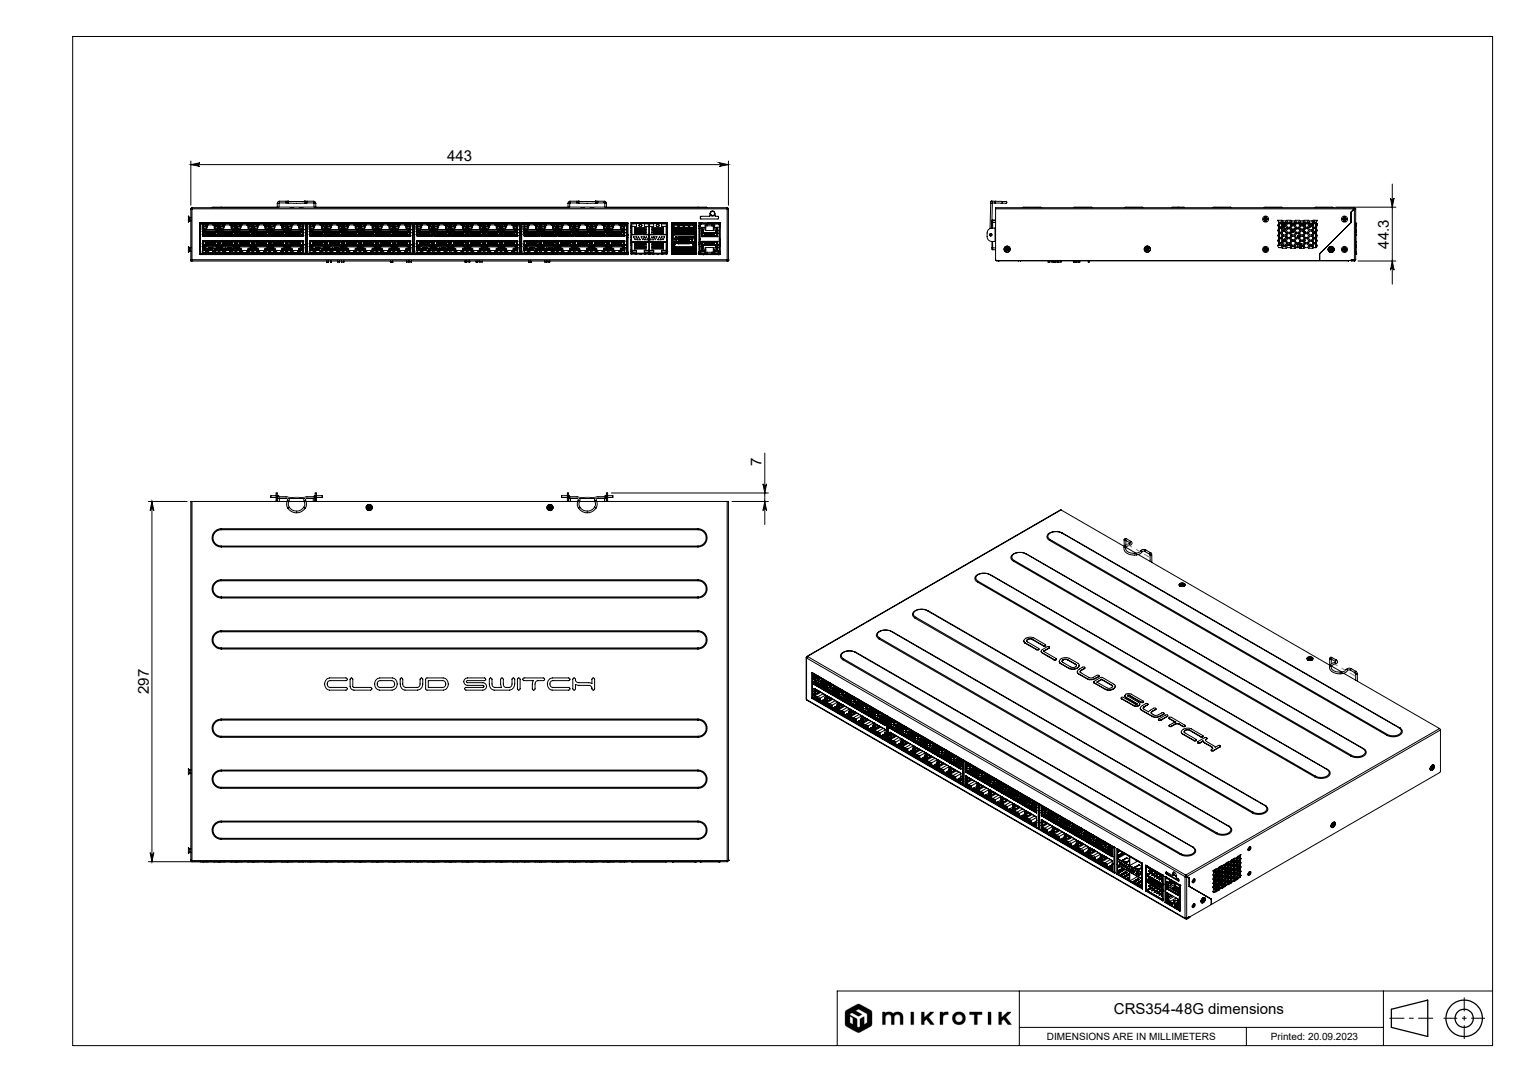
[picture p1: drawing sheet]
<svg xmlns="http://www.w3.org/2000/svg" width="420mm" height="297mm" viewBox="0 0 420 297" stroke-linecap="round" stroke-linejoin="round" font-family="sans-serif">
<defs><g id="words">
<g font-size="4.1">
<text x="122.8" y="44.3">443</text>
<text x="381.5" y="68.2" transform="rotate(-90 381.5 68.2)">44.3</text>
<text x="209.2" y="127.8" transform="rotate(-90 209.2 127.8)">7</text>
<text x="40.8" y="190.5" transform="rotate(-90 40.8 190.5)">297</text>
<text x="306" y="278.4">CRS354-48G dimensions</text>
</g>
<g font-size="2.7">
<text x="287.6" y="285.4">DIMENSIONS ARE IN MILLIMETERS</text>
<text x="349.1" y="285.4">Printed: 20.09.2023</text>
</g>
</g></defs>
<g fill="none" stroke="#000" stroke-width=".27">
<path d="M20 10h390v277h-390zM52.1 59.7l-.3-.4v1.7l.3-.4M52.1 59.7v.9M52.1 59.7h.3M52.4 45.2l2.5-.5a.49 .49 0 0 0-.5 .5 .49 .49 0 0 0 .5 .5zM52.4 57.4h.3M52.4 57.3h.3M52.4 57.3h.1M52.4 57.3v14.3h147.7v-14.3M52.4 44.2v12.1M52.4 45.2h147.7M52.7 57.3v.1"/>
<path d="M52.7 57v.3M52.7 57l-.3 .3M52.7 57.3v14M52.7 57.3h147M52.7 57h147M60.7 56.9l-2.5 .1M60.7 56.9v.1M60.7 56.9h131M76.2 55.8h.5M76.2 55.8v1.1M76.7 55.8v1.1M76.8 55.2l-.4 .1-.2 .5"/>
<path d="M76.8 55.7l-.1 .1M76.8 55.2v.5M76.8 55.7h2M76.8 55.2h1.8M78.6 55.2l.8 .1M78.6 55.2v.5M79 55.3h.3M79.2 55.2a.32 .32 0 0 0-.5 .4 .31 .31 0 0 0 .5 .2h.1M79.2 55.2h.1M79.2 55.2l.1 .1M79.3 55.8h4.4M79.3 55.3h4.3"/>
<path d="M79.3 55.3l-.2 .2 .2 .3M83.6 55.2h.7M83.6 55.3l.3 .2-.2 .3M83.7 55.2l.3 .1M83.7 55.2l-.2 .1M83.7 55.2l-.1 .1M83.9 55.3h-.3M84 55.3l.2 .3-.5 .2M84.1 55.7h2M84.3 55.2v.5M84.3 55.2h1.9M86.2 55.7l.1 .1"/>
<path d="M86.2 55.2l.3 .1 .2 .5M86.2 55.5l-.1 .2 .1-.1M86.2 55.2v.3M86.2 55.7h.1M86.2 55.5v.2M86.3 55.8h.4M86.3 55.8v1.1M86.7 55.8v1.1M156 55.8h.5M156 55.8v1.1M156.5 55.8v1.1M156.6 55.2l-.4 .1-.2 .5"/>
<path d="M156.6 55.7l-.1 .1M156.6 55.2v.5M156.6 55.7h2M156.6 55.2h1.8M158.4 55.2l.8 .1M158.4 55.2v.5M158.9 55.3h.2M159 55.2a.32 .32 0 0 0-.4 .4 .32 .32 0 0 0 .5 .2M159 55.2h.1M159 55.2l.1 .1M159.1 55.8h4.4M159.1 55.3h4.4"/>
<path d="M159.1 55.3l-.2 .2 .2 .3M159.1 55.3h.1M163.5 55.3h.4M163.5 55.3h.5l-.2 .4M163.5 55.3l.2 .2-.2 .3M163.8 55.7l-.3 .1M163.9 55.7h2.1M164.2 55.2l-.8 .1M164.2 55.2v.5M164.2 55.2h1.8M166 55.7l.1 .1M166 55.2l.5 .3 .1 .3"/>
<path d="M166 55.5v.2v-.1M166 55.2v.3M166 55.7h.1M166 55.5v.2M166.1 55.8h.5M166.1 55.8v1.1M166.6 55.8v1.1M191.7 56.9l2.5 .1M191.7 56.9v.1M192.4 59.5l2.6-.1 .1-.8a.67 .67 0 0 1 .6-.7 .67 .67 0 0 1 .7 .7l.1 .8 .9 .1-.1 .6h-4.8zM195.1 58.8a.7 .7 0 0 0 .6 .5 .7 .7 0 0 0 .7-.5M195.4 59.2h.6"/>
<path d="M195.7 58a.58 .58 0 0 0-.6 .6 .58 .58 0 0 0 .6 .6M195.7 58h.1M197.6 44.7l2.5 .5-2.5 .5a.49 .49 0 0 0 .5-.5 .49 .49 0 0 0-.5-.5zM199.7 57.4h.4M199.7 57v.3M199.7 57l.4 .3M199.7 57.3v14M199.8 57.3h.3M199.8 57.3v.1M200.1 57.3h.1M200.1 57.3h-.3M200.1 44.2v12.1"/>
<path d="M272.1 55.8h.5M272.1 55.8l-.1 6.9M272.4 55.2l-.2 .1M272.4 55.2l-.2 .1-.1 .5M272.4 55.2l.2 .2v.4M272.4 55.2h1M272.4 55.2h.1M272.6 55.7l2.6 .1M272.6 55.8l-.2 6.8M273.4 55.2l1.8 .1M273.4 55.7h.1M273.4 55.2v.5"/>
<path d="M273.5 57.3v14.1l.2 .2h.5M273.5 57.3h98.5M275.2 55.3h.8a.33 .33 0 0 1 .5 0 .33 .33 0 0 1 0 .5 .33 .33 0 0 1-.5 0h-.8M275.2 55.3h.1M275.2 55.3l.1 .3-.1 .2M281 57l.2-.1 4.8 .1M295 57l.2-.1 4.8 .1M309 57l.2-.1 4.8 .1M323.6 56.9h-1.7v.1M323.6 56.9h1.7v.1M323.6 56.9v.1M333.2 57l.2-.1 4.8 .1"/>
<path d="M347.2 57l.2-.1 4.8 .1M347.5 59.6h.3M347.5 59.6l.1 .3M347.6 59.9l-.2 .1M347.7 59.9l.2 .1M347.8 59.6l-.1 .3M361.2 57l.2-.1 4.8 .1M367 56.9h16.4M369.2 59.9l-.1 .1M369.2 59.6v.3M369.2 59.6h.2M369.2 59.6v.1"/>
<path d="M369.2 59.9h.1M369.2 59.7h.2M369.2 59.7v.2M369.4 59.9l.1 .1M369.4 59.7v.2M369.4 59.6v.3M369.4 59.6v.1M369.4 59.9h.1M371.5 57.8h.1M371.6 57.7h.1M371.8 57.5v.1M372 57h-98.5v.3"/>
<path d="M372 57v.3M372 57.3l-.9 .9v2.9l-8.6 8.6v1.8M372 57.4h.4M372 57l.4 .3M372 57.3h.1M372 57.3v14.3M372.1 57.3h.3M372.1 57.3v.1M372.4 57.3v14M382 54.4a.49 .49 0 0 0 .4 .5 .49 .49 0 0 0 .5-.5l-.5 2.5zM382.4 50.5v27.5M52.1 68v.9"/>
<path d="M52.1 68l-.3-.4v1.7l.3-.4M52.1 68h.3M52.1 68.9h.3M52.1 60.6h.3M52.4 71.3h.3M52.4 71.4h.1M52.4 71.4h.3M52.7 71.4h.1M52.7 71.3v.1M52.7 71.3v.3M52.7 71.3h147M54.9 61.2l117.5-.1 .1 8.7-117.6 .1z"/>
<path d="M54.9 69.7h117.6M54.9 64.3h.1M54.9 63.6h.1M54.9 67h.1M54.9 67.6h.1M54.9 62.2l.1 .1M54.9 62.2h.1M55 69.1h.1M55 61.4h.1M55 69.5h.1M55 62.9h.1M55 69.6h.1"/>
<path d="M55 61.8h.1M55 62.3h.1M55 62.6h.1M55 63.6h.1M55 64.3h.1M55 66.9h.1M55 67.7h.1M55 69h.1M55 69.6h29M55 69.5v.1M55 61.4v8.3M55 62.1l-.1 .1"/>
<path d="M55 61.3v.1M55 61.4h29M55 61.3h58.4M55 61.3v8.4M55 61.3h.1M55.1 61.3h.1M55.3 69.6v.1M55.3 69.6h.1M55.3 69.7h.1M55.4 69.7h.1M55.6 69.7h.1M55.6 67.2h.1"/>
<path d="M55.6 63l.1 .1M55.6 63.8l.1 .1M55.6 63v.1M55.6 63.8v.1M55.6 67.1v.1M55.6 67.9v.1M55.7 68l.4 .1M55.7 67.2h.5M55.7 63.1h.5M55.7 63.9h.1M55.7 67.1h.1M55.7 68.1h.1"/>
<path d="M55.7 62.9h.1M55.7 66.1l.1 .1M55.7 66.2h4.3M55.7 67.1l-.1 .1M55.7 66.1v3.2M55.7 63h-.1M55.7 63.1h.1M55.7 67.2h.1M55.7 68.6h.1M55.7 68.7h1M55.7 63.9h.4M55.7 66.1h4.3"/>
<path d="M55.7 69.2v.1M55.7 69.3h.1M55.7 69.3h1.3M55.8 63.1v.6M55.8 67.2v.7M55.8 62.9v1M55.8 67.1v1M55.8 69.7h.1M55.8 63.1h.1M55.8 64.8h.1M55.8 67.2h.1M55.8 67.9l-.1 .1"/>
<path d="M55.8 63.7l-.2 .1M55.8 61.3h.1M55.8 67.9h.4M55.8 63.7h.4M55.8 63.9h.1M55.8 68.1h.1M55.8 66.3h.1M55.8 68.5l-.1 .1M55.8 68.5h.1M55.8 64.6l-.1 .2h4.3l-.2-.2M55.8 64.6h.1M55.8 68.2h1"/>
<path d="M55.8 62.9l.3 .2M55.8 67.1l.3 .1M55.8 68.5h1M55.8 64.6h4M55.8 62.3h1M55.8 66.3h.8M55.8 64.5h.1M55.8 62.3v.6M55.8 63.9v.7M55.8 66.2v.9M55.8 68.1v.4M56 68.7h.2"/>
<path d="M56 64.6h.1M56.1 62.1h.1M56.1 63.9h.1M56.1 68.1h.1M56.1 63.7v.2M56.1 67.9v.2M56.1 69.7h.3M56.1 69.7h.1M56.1 63.1h.1M56.1 67.2h.1M56.1 63.7h.1M56.1 67.9h.1"/>
<path d="M56.2 63.1h.1M56.2 67.2h.1M56.2 67.9h.1M56.2 63.7h.1M56.2 63.1v.6M56.2 67.2v.7M56.4 66.3h.1M56.4 63.1h.1M56.4 64.5h.1M56.4 67.8h.1M56.4 64.6h.1M56.4 63.1v1.4"/>
<path d="M56.4 66.3v1.5M56.4 69.7h.1M56.5 63.1h-.1M56.5 63.1h2.7M56.5 63.1h.1M56.5 64.6h.1M56.6 66.3h.1M56.6 66.3v.9M56.6 66.4h.1M56.6 63.7v.8M56.6 63.5v1.1M56.6 66.2v1.3"/>
<path d="M56.6 69.7h.1M56.7 68.7h.1M56.7 62.1h.1M56.7 68.9h.1M56.7 61.7h.1M56.7 61.6h.1M56.7 61.9h.1M56.7 61.6v.5M56.7 68.7v.6M56.7 62.2l.1 .1M56.7 62.2h-1l.1 .1M56.7 69.7h.1"/>
<path d="M56.7 64.5h.1M56.7 66.3h.1M56.7 66.3h.2M56.7 64.2h.1M56.7 68.6v.1M56.7 63.7h.1M56.7 67.1v.1M56.7 66.4h.1M56.7 63.5v1.1M56.7 66.2v1.3M56.8 64.6h.1M56.8 68.2l-.1 1.1v-.7"/>
<path d="M56.8 68.5l-.1 .1M56.8 68.5h.1M56.8 61.7l-.1-.1v.6M56.8 62.3h.1M56.8 68.2h.1M56.8 69.1h.1M56.8 68.8h2.1M56.8 61.7h2.1M56.8 69.1h.3M56.8 61.7v1h-1M56.9 69.7h.1M56.9 64.6h.1"/>
<path d="M56.9 66.3h.1M56.9 69.3h.1M56.9 64.2h.1M56.9 61.6l.2-.2v.3l-.1-.1M56.9 63.7h.1M56.9 67.1v.1M56.9 69.3l.1 .1M56.9 66.4h.1M56.9 63.5v1.1M56.9 66.2v1.3M57 69.6h.1M57 61.6h-1.3l.1 3.2"/>
<path d="M57 61.3v.3M57 69.6v.1M57 69.3v.3M57.1 64.5h.1M57.1 66.3h.1M57.1 64.2h.1M57.1 63.7h.1M57.1 67.1v.1M57.1 66.4h.1M57.1 63.5v1.1M57.1 66.2v1.3M57.1 69.6h.1"/>
<path d="M57.1 64.6h.1M57.1 69.7h.1M57.1 69.1l-.1 .2M57.1 69.1h.1M57.1 68.3h.1M57.1 68.5h.1M57.1 69.5h1.4M57.1 68.3v.2M57.1 69.1v.5M57.1 68.5l.1 .1M57.2 68.6h.3M57.2 68.2l-.1 .1"/>
<path d="M57.2 68.2h.1M57.2 68.6h.1M57.2 66.3l.1 .9M57.2 68.2h.3M57.2 64.2h.1M57.2 66.4h.1M57.2 68.2l.1 .4M57.2 66.3h.1M57.2 64.6h.1M57.3 68.2h.1M57.3 63.7l-.1 .8M57.3 63.5v1.1"/>
<path d="M57.3 66.2v1.3M57.3 68.6h.1M57.3 69.6h.1M57.3 69.7h.1M57.4 63.7h.1M57.4 68.1l-.2 .1M57.4 64.2h.1M57.4 66.4h.1M57.4 63.5v1.1M57.4 68.1l.1 .1M57.4 68.2l.1 .1M57.4 68.1h.1"/>
<path d="M57.4 68.6h.1M57.4 64.5h.1M57.4 66.3h.1M57.4 66.3h.2M57.4 67.1v.1M57.4 64.6h.1M57.4 66.2v1.3M57.5 68.2h.1M57.5 68.5h.1M57.5 68.3h.1M57.5 68.2v.1M57.5 68.5l-.1 .1"/>
<path d="M57.5 69.6h.1M57.5 64.6h.1M57.5 68.5v.1M57.5 69.7h.1M57.6 64.2h.1M57.6 66.4h.1M57.6 66.3v.9M57.6 66.3h.1M57.6 63.7v.8M57.6 63.5v1.1M57.6 66.2v1.3M57.6 68.1h.1"/>
<path d="M57.6 68.2h.1M57.6 68.5h.1M57.6 68.6h.1M57.6 68.2h.4M57.6 68.1h.4M57.6 68.1v.1M57.6 68.5v.1M57.7 69.6h.1M57.7 69.7h.1M57.7 66.3h.2M57.7 66.3h.1M57.7 64.2h.1"/>
<path d="M57.7 63.7h.1M57.7 67.1v.1M57.7 66.4h.1M57.7 63.5v1.1M57.7 66.2v1.3M57.7 64.5h.1M57.8 64.6h.1M57.9 64.6h.1M57.9 66.3h.1M57.9 64.2h.1M57.9 63.7h.1M57.9 67.1v.1"/>
<path d="M57.9 66.4h.1M57.9 63.5v1.1M57.9 66.2v1.3M58 69.6h.1M58 69.7h.1M58 68.2l-.4 .3M58 68.1h.1M58 68.6h.1M58 68.2l-.3 .4h.3M58 68.6h-.4M58 68.1v.1M58.1 66.3h.1"/>
<path d="M58.1 64.2h.1M58.1 63.7h.1M58.1 67.1v.1M58.1 66.4h.1M58.1 63.5v1.1M58.1 66.2v1.3M58.1 64.5h.1M58.1 68.2h.1M58.1 68.1h.1M58.1 69.6h.1M58.1 64.6h.1M58.1 68.1h.4"/>
<path d="M58.1 68.1v.1M58.1 69.7h.1M58.2 69.6h.1M58.2 66.3l.1 .9M58.2 64.2h.1M58.2 66.4h.1M58.2 66.3h.1M58.2 64.6h.1M58.3 63.7l-.1 .8M58.3 63.5v1.1M58.3 66.2v1.3M58.3 68.6h.1"/>
<path d="M58.3 68.2v.4M58.4 69.6h.1M58.4 69.7h.1M58.4 63.7h.1M58.4 64.2h.1M58.4 66.4h.1M58.4 63.5v1.1M58.5 67.1l-.1 .1M58.5 64.6h.1M58.5 66.2l-.1 1.3M58.5 66.3h.1M58.5 64.5h.1"/>
<path d="M58.5 61.7h.1M58.5 69.1h.1M58.5 69.5h.1M58.5 69.6h.1M58.5 68.1h.1M58.5 69.1l.2 .2M58.5 69.6h.2M58.5 68.1l-.4 .1M58.5 69.1h.4M58.5 69.1v.5M58.6 69.6h.1M58.6 64.6h.1"/>
<path d="M58.6 69.7h.1M58.6 64.2h.1M58.6 63.7h.1M58.6 66.3v.9M58.6 66.4h.1M58.6 63.5v1.1M58.6 66.3h.1M58.6 66.2v1.3M58.7 61.5h.1M58.7 69.4h.1M58.7 61.5l-.2-.1v.3M58.7 61.6l-.2 .1"/>
<path d="M58.7 61.5l.1 .1M58.7 61.4h.1M58.7 61.4v.2M58.7 61.5v.1M58.7 69.3v.3M58.7 69.6h.1M58.7 69.3h1.2M58.7 61.6h1.2M58.8 66.3h.1M58.8 64.2h.1M58.8 63.7h.1M58.8 67.1v.1"/>
<path d="M58.8 69.3l-.1 .1M58.8 66.4h.1M58.8 63.5v1.1M58.8 66.2v1.3M58.8 64.5h.1M58.8 69.3h.1M58.8 64.6h.1M58.8 69.7h.1M58.9 69.1h.1M58.9 68.2h.1M58.9 62.7h.1M58.9 68.5v.1"/>
<path d="M58.9 62.3h.1M58.9 68.5h.1M58.9 61.7h.1M58.9 68.2h.9M58.9 68.5h.9M58.9 62.3h.9M58.9 62.7h.9M58.9 61.7v1M58.9 68.2v1.1M58.9 64.6h.1M58.9 66.3h.1M58.9 64.2h.1"/>
<path d="M58.9 68.6v.7v-.2M58.9 68.6l.1 .1M58.9 63.7h.1M58.9 67.1v.1M58.9 66.4h.1M58.9 63.5v1.1M58.9 66.2v1.3M59 62.2h1l-.2 .1M59 62.2l-.1 .1M59 61.6l-.1 .1M59 69.7h.1M59 69.1h.1"/>
<path d="M59 68.9h.1M59 61.7h.1M59 61.6h.1M59 62.1h.1M59 61.9h.1M59 68.7h.1M59 68.7h1M59 61.6v.6M59 68.7v.6M59.1 69.7h.1M59.1 63.7v.8M59.1 63.5v1.1"/>
<path d="M59.1 66.3h.1M59.1 67.1v.1M59.1 66.4h.1M59.1 66.2v1.3M59.1 66.3h.7M59.1 64.5h.1M59.2 64.6h.1M59.2 63.1h.1M59.2 63.1l.1 1.4M59.2 69.7h.1M59.3 66.3h.1M59.3 66.3v1.5h-2.9"/>
<path d="M59.4 66.3h.1M59.4 69.7h.1M59.4 61.1v.2M59.5 68.7h.2M59.5 63.1h.1M59.5 67.2h.1M59.5 63.7h.1M59.5 67.9h.1M59.5 63.1v.6M59.5 67.2v.7M59.5 67.9h.4M59.5 63.7h.4"/>
<path d="M59.5 67.2h.4M59.5 63.1h.4M59.5 66.3h.1M59.6 62.1h.1M59.6 66.3h.1M59.7 64.6h.1M59.6 67.9v.2h.4M59.6 63.7v.2h.4M59.7 66.3h.1M59.8 61.3h.1M59.8 64.5h.1M59.8 69.7h.1"/>
<path d="M59.8 68.5l.2 .1M59.8 68.5h.1M59.8 68.1h.2M59.8 62.9h.2M59.8 63.9h.2M59.8 67.1h.2M59.8 64.6h.1M59.8 62.9l-.2 .2M59.8 66.2l-4 .1M59.8 67.1l-.2 .1M59.8 62.3v.6M59.8 63.9v.7"/>
<path d="M59.8 66.2v.9M59.8 68.1v.4M59.8 63.9h.1M59.8 68.1h.1M59.8 62.9h.1M59.8 66.3h.1M59.8 67.1h.1M59.8 68.2h.1M59.9 63.1h.1M59.9 67.2h.1M59.9 63.7h.1M59.9 67.9h.1"/>
<path d="M59.9 64.8h.1M59.9 67.9l.1 .1M59.9 63.7l.1 .2M59.9 62.9v1M59.9 67.1v1M59.9 69.7h.1M59.9 69.3h.1M59.9 61.6l.1 .1M59.9 66.1l.1 .1M60 68.1h.1M60 67.1h.1M60 63.9h.1"/>
<path d="M60 62.9h.1M60 66.1l-.2 .1M60 69.2l-.1 .1M60 67.1v.1M60 64.7l-.1 .1M60 63v.1M60 63.1h.1M60 67.2h.1M60 68h.1M60 68.6h.1M60 61.9h.1M60 62.2h.1"/>
<path d="M60 61.7h.1M60 63h.1M60 64.7h.1M60 66.2h.1M60 69.2h.1M60 61.7v3M60 66.1v3.1M60 63.7v.2M60 63.8v.1M60.1 69.7h.1M60.2 69.7h.1M60.3 67.2h.1"/>
<path d="M60.3 63l.1 .1M60.3 63.8l.1 .1M60.3 67.9l.4 .2M60.3 63l.6 .1M60.3 67.1v.1M60.3 67.2h.6M60.4 67.1h.1M60.4 68.1h.1M60.4 62.9h.1M60.4 63.9h.1M60.4 66.1l.1 .1M60.4 66.2h4.2"/>
<path d="M60.4 67.1l-.1 .1M60.4 69.2v.1M60.4 63h-.1M60.4 63.1h.1M60.4 67.2h.1M60.4 68.6h.1M60.4 68.7h.9M60.4 63.9h.3M60.4 66.1v3.1M60.4 66.1h4.2M60.4 69.3h1.3M60.4 69.3h.1"/>
<path d="M60.4 64.8h.1M60.4 63.1l.1 .6M60.4 67.2l.1 .7M60.4 62.9v1M60.4 67.1v1M60.4 69.7h.1M60.5 67.9l-.1 .1M60.5 63.7l-.2 .1M60.5 61.3h.1M60.5 67.9h.4M60.5 63.7h.4M60.5 68.5l-.1 .1"/>
<path d="M60.5 68.5h.1M60.5 63.9h.1M60.5 64.6l-.1 .2h4.2l-.1-.2M60.5 68.1h.1M60.5 64.6h.1M60.5 66.3h.1M60.5 68.2h1M60.5 62.9l.2 .2M60.5 67.1l.2 .1M60.5 68.5h1M60.5 64.6h4M60.5 62.3h1"/>
<path d="M60.5 66.3h.7M60.5 64.5h.1M60.5 62.3v.6M60.5 63.9v.7M60.5 66.2v.9M60.5 68.1v.4M60.5 69.7h.1M60.7 68.7h.2M60.7 64.6h.1M60.7 61.2l.1 .1M60.7 63.7v.2M60.7 67.9v.2"/>
<path d="M60.7 63.9h.1M60.7 68.1h.1M60.7 62.1h.1M60.8 61.1l-.1 .2M60.8 63.1h.1M60.8 67.2h.1M60.8 63.7h.1M60.8 67.9h.1M60.9 63.1h.1M60.9 67.2h.1M60.9 67.9h.1M60.9 63.7h.1"/>
<path d="M60.9 63.1v.6M60.9 67.2v.7M60.9 69.7h.1M61.1 64.6h.1M61.1 63.1v1.4M61.1 66.3v1.5M61.1 66.3h.1M61.1 63.1h.1M61.1 64.5h.1M61.1 67.8h.1M61.1 69.7h.1M61.1 63.1h2.8"/>
<path d="M61.2 64.6h.1M61.2 66.3h.1M61.2 66.3v.9M61.2 61.1l-.3 .2M61.2 66.4h.1M61.2 63.7v.8M61.2 63.5v1.1M61.2 66.2v1.3M61.3 69.7h.1M61.3 62.1h.1M61.3 68.7h.1M61.3 68.9h.1"/>
<path d="M61.3 61.7h.1M61.3 61.6h.1M61.3 61.9h.1M61.3 61.6v.6M61.3 68.7v.6M61.3 61.6l.2 .1M61.3 62.2l.2 .1M61.3 62.2h-.9l.1 .1M61.4 66.3h.2M61.4 66.3h.1M61.4 68.6l-.1 .1M61.4 63.7h.1"/>
<path d="M61.4 67.1v.1M61.4 64.2h.1M61.4 66.4h.1M61.4 64.5h.1M61.4 63.5v1.1M61.4 66.2v1.3M61.4 64.6h.1M61.4 61.1l-.1 .2M61.5 68.5l-.1 .1M61.5 68.2l-.1 1.1v-.7M61.5 68.5h.1M61.5 62.3h.1"/>
<path d="M61.5 68.8h2M61.5 61.7h2M61.5 69.1h.3M61.5 61.7v1h-1M61.5 68.2h.1M61.5 69.1h.1M61.5 64.6h.1M61.5 69.7h.1M61.6 66.3h.1M61.6 69.3h.1M61.6 61.6l.2-.2v.3l-.1-.1M61.6 63.7h.1"/>
<path d="M61.6 67.1v.1M61.6 69.3l.1 .1M61.6 64.2h.1M61.6 66.4h.1M61.6 63.5v1.1M61.6 66.2v1.3M61.7 68.6h.1M61.7 69.6h.1M61.7 61.6h-1.3v3.2M61.7 61.3v.3M61.7 69.6v.1M61.7 68.6l.1-.1 .2 .1"/>
<path d="M61.7 69.3v.3M61.7 66.3h.1M61.7 63.7h.1M61.7 67.1v.1M61.7 64.2h.1M61.7 66.4h.1M61.7 64.5h.1M61.7 63.5v1.1M61.7 66.2v1.3M61.7 66.3h.2M61.8 69.6h.1M61.8 64.6h.1"/>
<path d="M61.8 69.7h.1M61.8 69.1l-.1 .2M61.8 69.5h1.4M61.8 69.1v.5M61.8 69.1h.1M61.8 68.1h.1M61.8 68.1l-.1 .5M61.9 66.3h.1M61.9 64.6h.1M61.9 66.3v.9M61.9 68.2l.1 .3h-.2zM61.9 64.2h.1"/>
<path d="M61.9 66.4h.1M61.9 68.1h.1M61.9 63.7v.8M61.9 68.1l.1 .5M61.9 63.5v1.1M61.9 66.2v1.3M61.9 69.6h.1M61.9 69.7h.1M62 68.5h.1M62 68.6h.1M62.1 63.7h.1M62.1 64.2h.1"/>
<path d="M62.1 66.4h.1M62.1 63.5v1.1M62.1 66.3h.1M62.1 64.5h.1M62.1 67.1v.1M62.1 64.6h.1M62.1 66.2v1.3M62.2 69.6h.1M62.2 68.4h.1M62.2 64.6h.1M62.2 69.7h.1M62.2 66.3h.1"/>
<path d="M62.2 66.3l.1 .9M62.2 64.2h.1M62.2 66.4h.1M62.3 63.7l-.1 .8M62.3 63.5v1.1M62.3 66.2v1.3M62.3 68.4h-.1M62.3 68.4h.1M62.4 69.7h.1M62.4 64.5h.1M62.4 66.3h.1M62.4 68.3h.1"/>
<path d="M62.4 68.2h.1M62.4 68.6h.1M62.4 66.3h.2M62.4 63.7h.1M62.4 67.1v.1M62.4 64.2h.1M62.4 66.4h.1M62.4 63.5v1.1M62.4 66.2v1.3M62.4 68.2v.1M62.4 64.6h.1M62.5 68.2l-.1 .1"/>
<path d="M62.5 68.2h-.1M62.5 68.2h.1M62.5 68.2l.2 .1M62.5 64.6h.1M62.6 66.3h.1M62.6 68.1h.1M62.6 63.7h.1M62.6 67.1v.1M62.6 64.2h.1M62.6 66.4h.1M62.6 63.5v1.1M62.6 66.2v1.3"/>
<path d="M62.6 68.1l-.1 .1M62.6 69.7h.1M62.6 68.1l.1 .1M62.7 68.3l-.3 .3M62.7 68.2h.1M62.7 68.3h.1M62.7 68.2l.1 .1M62.8 64.5h.1M62.8 66.3h.1M62.8 68.6h.1M62.8 66.3h.1v1.2M62.8 63.7h.1"/>
<path d="M62.8 67.1v.1M62.8 68.3h.1M62.8 64.2h.1M62.8 66.4h.1M62.8 68.3l-.3 .3h.3M62.8 68.6h-.4M62.8 63.5v1.1M62.8 66.2v1.3M62.8 64.6h.1M62.8 69.7h.1M62.8 69.6h.1M62.9 68.4h.1"/>
<path d="M62.9 66.3h.1M62.9 64.6h.1M62.9 63.7h.1M62.9 67.1v.1M62.9 64.2h.1M62.9 66.4h.1M62.9 63.5v1.1M63 68.4h-.1M63 68.4h.1M63 69.6h.1M63 69.7h.1M63.1 68.1h.1"/>
<path d="M63.1 68.6h.1M63.1 63.7h.1M63.1 64.2h.1M63.1 68.6l.2-.2 .1 .2M63.1 66.4h.1M63.1 63.5v1.1M63.1 68.1l.2 .3M63.1 66.3h.1M63.1 64.5h.1M63.1 66.3h.2M63.1 67.1v.1M63.1 64.6h.1"/>
<path d="M63.1 66.2v1.3M63.1 68.1l.2 .2 .1-.2M63.2 69.1l.1 .2M63.2 69.6h.1M63.2 69.1h.3M63.2 69.1v.5M63.2 61.7h.1M63.2 69.5h.1M63.2 69.1h.1M63.2 69.7h.1M63.2 64.6h.1M63.3 66.3h.1"/>
<path d="M63.3 68.4h.1M63.3 63.7h.1M63.3 66.3v.9M63.3 64.2h.1M63.3 66.4h.1M63.3 63.5v1.1M63.3 68.4l-.2 .2M63.3 66.2v1.3M63.3 61.5l-.1-.1v.3M63.3 61.6l-.1 .1M63.3 61.5l.1 .1M63.3 61.4v.2"/>
<path d="M63.3 61.4h.1M63.3 69.3v.3M63.3 69.6h.1M63.3 61.5h.1M63.3 69.4h.1M63.3 69.3h1.3M63.3 61.6h1.3M63.4 69.7h.1M63.4 64.5h.1M63.4 66.3h.1M63.4 68.1h.1M63.4 68.6h.1"/>
<path d="M63.4 69.3h.1M63.4 63.7h.1M63.4 67.1v.1M63.4 69.3l-.1 .1M63.4 64.2h.1M63.4 66.4h.1M63.4 63.5v1.1M63.4 66.2v1.3M63.4 66.3h.2M63.5 69.7h.1M63.5 64.6h.1M63.5 68.1h.1"/>
<path d="M63.5 68.1l-.2 .3 .1 .2M63.5 69.1l.1 .2M63.5 68.5l.2 .2M63.5 69.1h.1M63.5 62.3h.1M63.5 68.5h.1M63.5 61.7h.1M63.5 68.2h1M63.5 68.5h1M63.5 62.3h1M63.5 62.7h1M63.5 61.7v1"/>
<path d="M63.5 68.2v.9M63.5 68.2h.1M63.5 62.7h.1M63.6 64.6h.1M63.6 66.3h.1M63.6 63.7h.1M63.6 67.1v.1M63.6 64.2h.1M63.6 66.4h.1M63.6 63.5v1.1M63.6 66.2v1.3M63.6 62.2h1l-.1 .1"/>
<path d="M63.6 62.2l-.1 .1M63.6 61.6l-.1 .1M63.6 69.7h.1M63.7 68.9h.1M63.7 61.7h.1M63.7 61.6h.1M63.7 61.9h.1M63.7 62.1h.1M63.7 69.1h.1M63.7 68.7h.1M63.7 68.7h.9M63.7 61.6l-.1 .6"/>
<path d="M63.7 68.7v.6M63.7 69.7h.1M63.7 63.7l.1 .8M63.7 63.5v1.1M63.8 66.3h.1M63.8 64.5h.1M63.8 66.3h.6M63.8 67.1v.1M63.8 66.4h.1M63.8 66.2v1.3M63.8 66.3h.7M63.8 64.6h.1"/>
<path d="M63.9 63.1v1.4M63.9 63.1h.1M63.9 69.7h.1M63.9 66.3v1.5h-2.8M63.9 66.3h.1M64 66.3h.1M64.1 69.7h.1M64.1 61.1l.2 .2M64.1 68.7h.2M64.1 63.1h.1M64.1 67.2h.1M64.1 63.7h.1"/>
<path d="M64.1 67.9h.1M64.1 63.1v.6M64.1 67.2v.7M64.1 67.9h.4M64.1 63.7h.4M64.1 67.2h.5M64.1 63.1h.5M64.2 63.1h.1M64.2 67.2h.1M64.2 63.7h.1M64.2 67.9h.1M64.2 69.7h.1"/>
<path d="M64.2 66.3h.1M64.2 64.6h.1M64.2 62.1h.1M64.3 67.9v.2h.3M64.3 63.7v.2h.3M64.3 69.7h.1M64.3 66.3h.1M64.3 61.1l-.1 .2M64.4 64.6h.1M64.4 61.3h.1M64.4 64.5h.1M64.5 69.7h.1"/>
<path d="M64.5 63.9h.1M64.5 68.1h.1M64.5 62.9h.1M64.5 64.5h.1M64.5 66.3h.1M64.5 67.1h.1M64.5 68.2h.1M64.5 68.5l.1 .1M64.5 68.5h.1M64.5 64.6h.1M64.5 62.9l-.2 .2M64.5 66.2l-4 .1"/>
<path d="M64.5 67.1l-.2 .1M64.5 62.3v.6M64.5 63.9v.7M64.5 66.2v.9M64.5 68.1v.4M64.5 63.1h.1M64.5 67.2h.1M64.5 63.7h.1M64.5 67.9h.1M64.6 67.9v.1M64.6 63.7v.2M64.6 63.1h.1"/>
<path d="M64.6 67.2h.1M64.6 64.8h.1M64.6 63.7h.1M64.6 67.9h.1M64.6 62.9v1M64.6 67.1v1M64.6 69.7h.1M64.6 61.6v.1M64.6 66.1v.1M64.6 69.3h.1M64.6 68.1h.1M64.6 67.1h.1"/>
<path d="M64.6 63.9h.1M64.6 62.9h.1M64.6 66.1l-.1 .1M64.6 69.2v.1M64.6 67.1v.1M64.6 64.7v.1M64.6 63v.1M64.6 68h.1M64.6 68.6h.1M64.6 61.7v3M64.6 66.1v3.1M64.6 61.7h.1"/>
<path d="M64.6 61.9h.1M64.6 62.2h.1M64.6 63h.1M64.6 64.7h.1M64.6 66.2h.1M64.6 69.2h.1M64.7 63.7l-.1 .2M64.7 63.8v.1M64.7 69.7h.1M64.8 61.1l.1 .1M64.9 61.2l.1 .1M64.9 61.2l.2 .1"/>
<path d="M64.9 69.7h.1M64.9 61.3h-.1M64.9 67.2h.1M64.9 63l.1 .1M64.9 63.8l.1 .1M64.9 67.9l.5 .2M64.9 63l.6 .1M64.9 67.1v.1M65 67.2h.5M65 63.9h.1M65 67.1h.1M65 68.1h.1"/>
<path d="M65 62.9h.1M65 68.1h.2M65 62.9h.2M65 63.9h.2M65 66.1l.2 .1M65 67.1h.2M65 67.1l-.1 .1M65 69.2l.1 .1M65 63h-.1M65 63.1h.1M65 67.2h.1M65 68.6h.1"/>
<path d="M65 68.7h1M65 63.9h.4M65 66.1v3.1M65 66.1h4.3M65.1 69.3h.1M65.1 69.2v.1M65.1 69.3h1.2M65.1 67.9l-.1 .1M65.1 63.7l-.2 .1M65.1 63.1h.1M65.1 67.2h.1M65.1 63.7h.1"/>
<path d="M65.1 67.9h.1M65.1 61.1v.2M65.1 64.8h.1M65.1 62.9v1M65.1 67.1v1M65.1 69.7h.1M65.1 61.3h.1M65.1 67.9h.4M65.1 63.7h.4M65.2 68.5l-.2 .1M65.2 68.5h.1M65.2 64.6l-.2 .2h4.3l-.2-.2"/>
<path d="M65.2 64.6h.1M65.2 61.1l.1 .1M65.2 68.2h.9M65.2 62.9l.2 .2M65.2 67.1l.2 .1M65.2 68.5h.9M65.2 64.6h3.9M65.2 62.3h.9M65.2 66.3h.7M65.2 62.3v.6M65.2 63.9v.7M65.2 66.2v.9"/>
<path d="M65.2 68.1v.4M65.2 63.9h.1M65.2 68.1h.1M65.2 66.3h.1M65.2 69.7h.1M65.3 61.2l.1 .1M65.3 64.6h.1M65.3 68.7h.2M65.4 63.9h.1M65.4 68.1h.1M65.4 63.7v.2M65.4 67.9v.2"/>
<path d="M65.4 62.1h.1M65.4 61.3h1.4M65.4 63.1h.1M65.4 67.2h.1M65.4 63.7h.1M65.4 67.9h.1M65.4 61.1l-.1 .1M65.5 63.1h.1M65.5 67.2h.1M65.5 67.9h.1M65.5 63.7h.1M65.5 63.1v.6"/>
<path d="M65.5 67.2v.7M65.6 69.7h.1M65.7 66.3h.1M65.7 63.1h.1M65.7 64.5h.1M65.7 67.8h.1M65.7 64.6h.1M65.7 63.1v1.4M65.7 66.3v1.5M65.8 69.7h.1M65.8 63.1h.1M65.8 63.1h-.1"/>
<path d="M65.8 63.1h2.7M65.8 64.6h.1M65.9 66.3v.9M65.9 66.4h.1M65.9 66.3h.1M65.9 63.7v.8h-.7M65.9 63.5v1.1M65.9 66.2v1.3M65.9 69.7h.1M66 68.7h.1M66 68.9h.1M66 61.7h.1"/>
<path d="M66 61.6h.1M66 61.9h.1M66 62.1h.1M66 61.6v.6M66 68.7v.6M66 61.6l.1 .1M66 62.2l.1 .1M66 62.2h-1l.2 .1M66 69.7h.1M66 66.3h.1M66 68.6v.1M66 63.7h.1"/>
<path d="M66 67.1v.1M66 64.2h.1M66 66.4h.1M66 63.5v1.1M66 66.2v1.3M66 66.3h.2M66 64.5h.2M66 64.5h.1M66.1 64.6h.1M66.1 68.2h.1M66.1 69.1h.1M66.1 68.5l-.1 .1"/>
<path d="M66.1 68.2l-.1 1.1v-.7M66.1 68.5h.1M66.1 62.3h.1M66.1 68.8h2.1M66.1 61.7h2.1M66.1 69.1h.4M66.1 61.7v1h-.9M66.2 69.7h.1M66.2 64.6h.1M66.2 66.3h.1M66.2 61.6l.3-.2v.3l-.2-.1M66.2 63.7h.1"/>
<path d="M66.2 67.1v.1M66.2 69.3l.1 .1M66.2 69.3h.1M66.2 64.2h.1M66.2 66.4h.1M66.2 63.5v1.1M66.2 66.2v1.3M66.3 61.6h-1.3l.1 3.2M66.3 61.3v.3M66.3 69.6v.1M66.3 69.3v.3M66.4 66.3h.1"/>
<path d="M66.4 63.7h.1M66.4 67.1v.1M66.4 64.2h.1M66.4 66.4h.1M66.4 63.5v1.1M66.4 66.2v1.3M66.4 64.5h.1M66.4 69.6h.1M66.4 64.6h.1M66.4 69.7h.1M66.5 69.1h.1M66.5 69.1l-.2 .2"/>
<path d="M66.5 69.1l-.2 .5M66.5 69.5h1.3M66.5 63.7h.1M66.5 64.2h.1M66.5 66.4h.1M66.5 64.6h.1M66.5 66.3h.1M66.6 67.2h.1M66.6 63.5v1.1M66.6 66.2v1.3M66.6 69.6h.1M66.6 69.7h.1"/>
<path d="M66.7 63.7v.8M66.7 64.2h.1M66.7 66.4h.1M66.7 63.5v1.1M66.7 66.2v1.3M66.7 64.6h.1M66.7 66.2v1M66.7 66.3h.2M66.7 66.3h.1M66.7 64.5h.1M66.8 69.6h.1M66.8 61.1l.5 .2"/>
<path d="M66.9 64.6h.1M66.9 69.7h.1M66.9 66.3v.9M66.9 64.2h.1M66.9 66.4h.1M66.9 66.3h.1M66.9 63.7v.8h-.2M66.9 63.5v1.1M66.9 66.2v1.3M67 69.7h.1M67.1 69.7h.1M67.1 66.3h.1"/>
<path d="M67.1 63.7h.1M67.1 67.1v.1M67.1 64.2h.1M67.1 66.4h.1M67.1 63.5v1.1M67.1 66.2v1.3M67.1 64.5h.1M67.1 64.6h.1M67.2 69.7h.1M67.2 64.6h.1M67.2 66.3h.1M67.2 63.7h.1"/>
<path d="M67.2 67.1v.1M67.2 64.2h.1M67.2 66.4h.1M67.2 63.5v1.1M67.2 66.2v1.3M67.3 69.7h.1M67.4 66.3h.2v1.2M67.4 66.3h.1M67.4 63.7h.1M67.4 67.1v.1M67.4 64.2h.1M67.4 66.4h.1"/>
<path d="M67.4 63.5v1.1M67.4 66.2v1.3M67.4 66.3h.2M67.4 64.5h.2M67.4 64.5h.1M67.5 64.6h.1M67.5 69.7h.1M67.5 69.6h.1M67.6 64.6h.1M67.6 63.7h.1M67.6 67.1v.1M67.6 66.3h.1"/>
<path d="M67.6 64.2h.1M67.6 66.4h.1M67.6 63.5v1.1M67.7 69.6h.1M67.7 69.7h.1M67.7 63.7l.1 .8M67.7 64.2h.1M67.7 66.4h.1M67.7 63.5v1.1M67.7 66.2v1.3M67.8 64.6h.1M67.8 66.3h.1v1.2"/>
<path d="M67.8 66.2l-.1 1M67.8 66.3h.1M67.8 64.5h.1M67.8 61.7h.1M67.8 69.1h.1M67.8 69.5h.1M67.8 69.1l.2 .2M67.8 69.6h.2M67.8 69.1v.5M67.8 69.1h.4M67.9 64.6h.1M67.9 69.6h.1"/>
<path d="M67.9 69.7h.1M67.9 63.7h.1M67.9 67.1v.1M67.9 64.2h.1M67.9 66.3h.1M67.9 66.4h.1M67.9 63.5v1.1M68 61.5l-.2-.1v.3M68 61.6l-.2 .1M68 61.5l.1 .1zM68 61.4h.1M68 61.4v.2"/>
<path d="M68 69.3v.3M68 69.6h.1M68 69.3h1.3M68 61.6h1.3M68 61.5h.1M68 69.4h.1M68.1 64.5h.1M68.1 66.3h.1M68.1 69.3h.1M68.1 66.3h.2M68.1 63.7h.1M68.1 67.1v.1"/>
<path d="M68.1 69.3l-.1 .1M68.1 64.2h.1M68.1 66.4h.1M68.1 63.5v1.1M68.1 66.2v1.3M68.1 64.5h.2M68.1 64.6h.1M68.1 69.7h.1M68.2 69.1h.1M68.2 68.2h.1M68.2 62.7h.1M68.2 68.5l.1 .1"/>
<path d="M68.2 62.3h.1M68.2 68.5h.1M68.2 61.7h.1M68.2 68.2h.9M68.2 68.5h.9M68.2 62.3h.9M68.2 62.7h.9M68.2 61.7v1M68.2 68.2v.9M68.2 64.6h.1M68.3 66.3h.1M68.3 68.6v.7l-.1-.2"/>
<path d="M68.3 68.6v.1M68.3 63.7h.1M68.3 67.1v.1M68.3 64.2h.1M68.3 66.4h.1M68.3 63.5v1.1M68.3 66.2v1.3M68.3 61.6l-.1 .1M68.3 62.2l-.1 .1M68.3 62.2h1l-.2 .1M68.3 69.7h.1M68.3 68.9h.1"/>
<path d="M68.3 61.7h.1M68.3 61.6h.1M68.3 61.9h.1M68.3 68.7h1M68.3 61.6v.6M68.3 68.7v.6M68.3 62.1h.1M68.3 68.7h.1M68.4 69.7h.1M68.4 63.7v.8M68.4 63.5v1.1M68.4 66.3h.7"/>
<path d="M68.4 66.3h.1M68.4 67.1v.1M68.4 66.4h.1M68.4 64.5h.1M68.4 66.2v1.3M68.4 64.5h.7M68.5 64.6h.1M68.5 63.1l.1 1.4M68.5 63.1h.1M68.5 69.7h.1M68.6 66.3h.1M68.6 66.3v1.5h-2.9"/>
<path d="M68.7 66.3h.1M68.7 69.7h.1M68.8 69.7h.1M68.8 68.7h.2M68.8 63.1h.1M68.8 67.2h.1M68.8 63.7h.1M68.8 67.9h.1M68.8 63.1v.6M68.8 67.2v.7M68.8 67.9h.4M68.8 63.7h.4"/>
<path d="M68.8 67.2h.5M68.8 63.1h.5M68.9 66.3h.1M68.9 63.1h.1M68.9 67.2h.1M68.9 63.7h.1M68.9 67.9h.1M68.9 62.1h.1M68.9 64.6h.1M68.9 67.9v.2h.4M68.9 63.7v.2h.4M69 66.3h.1"/>
<path d="M69 64.6h.1M69 61.1l-.1 .2M69.1 61.1v.2l.1-.2M69.1 69.7h.1M69.1 68.5l.2 .1M69.1 68.5h.1M69.1 68.1h.2M69.1 62.9h.2M69.1 63.9h.2M69.1 67.1h.2M69.1 64.6h.1M69.1 63.9h.1"/>
<path d="M69.1 68.1h.1M69.1 62.9h.1M69.1 64.5h.1M69.1 66.3h.1M69.1 67.1h.1M69.1 68.2h.1M69.1 62.9l-.2 .2M69.1 66.2l-3.9 .1M69.1 67.1l-.2 .1M69.1 62.3v.6M69.1 63.9v.7M69.1 66.2v.9"/>
<path d="M69.1 68.1v.4M69.2 63.7h.1M69.2 67.9h.1M69.2 66.1l.1 .1M69.2 66.1l-4.2 .1M69.2 63.1h.1M69.2 63.1v.6M69.2 67.2h.1M69.2 67.2v.7M69.2 61.1l.1 .2M69.2 62.9v1M69.2 67.1v1"/>
<path d="M69.2 69.7h.1M69.2 64.8h.1M69.3 69.3h.1M69.3 61.6v.1M69.3 63.1h.1M69.3 66.1v.1M69.3 67.2h.1M69.3 61.9h.1M69.3 62.2h.1M69.3 61.7h.1M69.3 63h.1M69.3 63.9h.1"/>
<path d="M69.3 64.7h.1M69.3 66.2h.1M69.3 67.1h.1M69.3 69.2h.1M69.3 68.1h.1M69.3 62.9h.1M69.3 66.1l-.2 .1M69.3 69.2v.1M69.3 67.9v.1M69.3 67.1v.1M69.3 64.7l-.1 .1M69.3 63.7v.2"/>
<path d="M69.3 63v.1M69.3 68.6h.1M69.3 61.7v3M69.3 66.1v3.1M69.4 61.1v.2M69.4 63v.1M69.4 63.8v.1M69.4 67.1v.1M69.4 67.9v.1M69.4 69.7h.1M69.6 69.7h.1M69.6 67.2h.1"/>
<path d="M69.6 63l.1 .1M69.6 63.8l.1 .1M69.6 67.9l.4 .2M69.6 63l.6 .1M69.6 67.1v.1M69.6 67.2h.6M69.7 67.1h.1M69.7 68.1h.1M69.7 62.9h.1M69.7 63.9h.1M69.7 66.1l.1 .1M69.7 67.1l-.1 .1"/>
<path d="M69.7 69.2v.1M69.7 63h-.1M69.7 63.1h.1M69.7 67.2h.1M69.7 68.6h.1M69.7 68.7h.9M69.7 63.9h.3M69.7 66.1v3.1M69.7 66.1h4.2M69.7 69.3h1.3M69.7 69.3h.1M69.7 67.9v.1"/>
<path d="M69.7 63.7l-.1 .1M69.7 63.7h.1M69.7 67.9h.1M69.7 62.9v1M69.7 67.1v1M69.7 69.7h.1M69.7 64.8h.1M69.8 61.3h.1M69.8 67.9h.4M69.8 63.7h.4M69.8 63.9h.1M69.8 68.1h.1"/>
<path d="M69.8 66.3h.1M69.8 68.5l-.1 .1M69.8 68.5h.1M69.8 64.6l-.1 .2h4.2l-.1-.2M69.8 64.6h.1M69.8 68.2h1M69.8 62.9l.2 .2M69.8 67.1l.2 .1M69.8 68.5h1M69.8 64.6h4M69.8 62.3h1M69.8 66.3h.7"/>
<path d="M69.8 64.5h.7M69.8 62.3v.6M69.8 63.9v.7M69.8 66.2v.9M69.8 68.1v.4M69.8 69.7h.1M70 64.6h.1M70 68.7h.2M70 63.9h.1M70 68.1h.1M70 63.7v.2M70 67.9v.2"/>
<path d="M70.1 62.1h.1M70.1 63.1h.1M70.1 67.2h.1M70.1 63.7h.1M70.1 67.9h.1M70.2 63.1h.1M70.2 67.2h.1M70.2 67.9h.1M70.2 63.7h.1M70.2 63.1v.6M70.2 67.2v.7M70.2 69.7h.1"/>
<path d="M70.4 64.6h.1M70.4 66.3h.1M70.4 63.1h.1M70.4 64.5h.1M70.4 67.8h.1M70.4 63.1v1.4M70.4 66.3v1.5M70.4 69.7h.1M70.4 63.1h2.8M70.5 64.6h.1M70.5 66.3h.1M70.5 63.7h.1"/>
<path d="M70.6 67.2h.1M70.5 66.4h.1M70.6 63.5v1.1M70.6 66.2v1.3M70.6 69.7h.1M70.6 68.7h.1M70.6 68.9h.1M70.6 61.7h.1M70.6 61.6h.1M70.6 61.9h.1M70.6 61.6v.5M70.6 68.7v.6"/>
<path d="M70.6 62.1h.1M70.7 62.2h-1l.1 .1M70.7 62.2l.1 .1M70.7 69.7h.1M70.7 64.5h.1M70.7 66.3h.1M70.7 66.3h.2M70.7 64.2h.1M70.7 68.6l-.1 .1M70.7 63.7h.1M70.7 67.1v.1M70.7 66.4h.1"/>
<path d="M70.7 63.5v1.1M70.7 66.2v1.3M70.7 64.5h.2M70.7 64.6h.1M70.8 68.2l-.1 1.1v-.7M70.8 68.5l-.1 .1M70.8 68.5h.1M70.8 62.3h.1M70.8 61.7l-.1-.1v.6M70.8 68.8h2M70.8 61.7h2M70.8 69.1h.3"/>
<path d="M70.8 61.7v1h-1M70.8 68.2h.1M70.8 69.1h.1M70.8 61.1l.1 .2M70.8 64.6h.1M70.8 69.7h.1M70.9 66.3h.1M70.9 69.3h.1M70.9 64.2h.1M70.9 61.6l.2-.2v.3l-.1-.1M70.9 63.7h.1M70.9 67.1v.1"/>
<path d="M70.9 69.3l.1 .1M70.9 66.4h.1M70.9 63.5v1.1M70.9 66.2v1.3M71 61.6h-1.3v3.2M71 61.3v.3M71 69.6v.1M71 69.3v.3M71 61.1l.2 .2M71 64.5h.1M71 66.3h.1M71 66.3h.2v1.2"/>
<path d="M71 64.2h.1M71 63.7h.1M71 67.1v.1M71 66.4h.1M71 63.5v1.1M71 66.2v1.3M71 66.3h.2M71 64.5h.2M71.1 64.6h.1M71.1 69.6h.1M71.1 69.7h.1M71.1 69.1l-.1 .2"/>
<path d="M71.1 69.1l-.1 .5M71.1 69.5h1.4M71.1 69.1h.1M71.2 64.6h.1M71.2 66.3h.1M71.2 63.7h.1M71.2 64.2h.1M71.2 66.4h.1M71.2 67.2h.1M71.2 63.5v1.1M71.3 69.6h.1M71.3 61.1l.1 .2"/>
<path d="M71.3 69.7h.1M71.4 63.7v.8M71.4 64.2h.1M71.4 66.4h.1M71.4 63.5v1.1M71.4 66.2v1.3M71.4 66.3h.1M71.4 64.5h.1M71.4 64.6h.1M71.4 66.3h.1l.1 1.2M71.4 66.2v1M71.4 69.6h.1"/>
<path d="M71.4 61.1l.1 .2M71.5 69.6h.1M71.5 64.6h.1M71.5 69.7h.1M71.5 66.3h.1M71.5 63.7h.1M71.6 67.2h.1M71.5 64.2h.1M71.5 66.4h.1M71.6 63.5v1.1M71.7 69.7h.1M71.7 64.5h.1"/>
<path d="M71.7 66.3h.1M71.7 66.3h.2M71.7 64.2h.1M71.7 63.7h.1M71.7 67.1v.1M71.7 66.4h.1M71.7 63.5v1.1M71.7 66.2v1.3M71.7 64.5h.2M71.8 64.6h.1M71.9 64.6h.1M71.9 66.3h.1"/>
<path d="M71.9 64.2h.1M71.9 63.7h.1M71.9 67.1v.1M71.9 66.4h.1M71.9 63.5v1.1M71.9 66.2v1.3M71.9 69.7h.1M72.1 64.5h.1M72.1 66.3h.1M72.1 66.3h.1v1.2M72.1 64.2h.1M72.1 63.7h.1"/>
<path d="M72.1 67.1v.1M72.1 66.4h.1M72.1 63.5v1.1M72.1 66.2v1.3M72.1 64.6h.1M72.1 69.7h.1M72.1 69.6h.1M72.2 63.7h.1M72.2 67.1v.1M72.2 64.2h.1M72.2 66.4h.1M72.2 64.6h.1"/>
<path d="M72.2 66.3h.1M72.2 63.5v1.1M72.3 69.6h.1M72.4 69.6h.1M72.4 69.7h.1M72.4 63.7v.8M72.4 64.2h.1M72.4 66.4h.1M72.4 63.5v1.1M72.4 66.2v1.3M72.4 66.3h.1M72.4 64.5h.1"/>
<path d="M72.4 64.6h.1M72.4 66.3h.2v1.2M72.4 66.2v1M72.4 66.3h.2M72.4 64.5h.2M72.5 69.1l.1 .2M72.5 69.6h.1M72.5 61.7h.1M72.5 69.1h.1M72.5 69.5h.1M72.5 69.1v.5M72.5 69.1h.3"/>
<path d="M72.5 69.7h.1M72.5 64.6h.1M72.6 64.2h.1M72.6 63.7h.1M72.6 67.1v.1M72.6 66.4h.1M72.6 63.5v1.1M72.6 66.3h.1M72.6 61.5h.1M72.6 69.4h.1M72.6 61.5l-.1-.1v.3M72.6 61.6l-.1 .1"/>
<path d="M72.6 61.5l.1 .1zM72.6 61.4h.1M72.6 61.4v.2M72.6 69.3v.3M72.6 69.6h.1M72.6 69.3h1.3M72.6 61.6h1.3M72.7 66.3h.1M72.7 64.2h.1M72.7 63.7h.1M72.7 67.1v.1M72.7 69.3l-.1 .1"/>
<path d="M72.7 66.4h.1M72.7 63.5v1.1M72.7 66.2v1.3M72.7 66.3h.2M72.7 64.5h.2M72.7 64.5h.1M72.7 69.3h.1M72.8 64.6h.1M72.8 61.1v.2M72.8 69.7h.1M72.8 69.1h.1M72.8 68.5l.1 .1"/>
<path d="M72.8 61.7l.2-.1v.6M72.8 62.3h.1M72.8 68.5h.1M72.8 61.7h.1M72.8 68.2h.1M72.8 62.7h.1M72.8 68.2h1M72.8 68.5h1M72.8 62.3h1M72.8 62.7h1M72.8 61.7v1M72.8 68.2v.9"/>
<path d="M72.9 64.6h.1M72.9 66.3h.1M72.9 64.2h.1M72.9 68.6v.7l-.1-.2M72.9 68.6l.1 .1M72.9 63.7h.1M72.9 67.1v.1M72.9 66.4h.1M72.9 63.5v1.1M72.9 66.2v1.3M73 62.2l-.2 .1M73 62.2h.9l-.1 .1"/>
<path d="M73 69.7h.1M73 62.1h.1M73 68.7h.1M73 69.1h.1M73 68.9h.1M73 61.7h.1M73 61.6h.1M73 61.9h.1M73 68.7h.9M73 61.6v.5M73 68.7v.6M73.1 63.7h.1"/>
<path d="M73.1 63.5v1.1M73.1 66.3h.6M73.1 66.3h.1M73.1 67.1v.1M73.1 66.4h.1M73.1 66.2v1.3M73.1 66.3h.7M73.1 64.5h.7M73.1 64.5h.1M73.1 64.6h.1M73.2 63.1h.1M73.2 63.1v1.4"/>
<path d="M73.2 69.7h.1M73.2 66.3v1.5h-2.8M73.2 66.3h.1M73.3 66.3h.1M73.4 69.7h.1M73.4 68.7h.2M73.4 63.1h.1M73.4 67.2h.1M73.4 63.7h.1M73.4 67.9h.1M73.4 63.1v.6M73.4 67.2v.7"/>
<path d="M73.4 67.9h.4M73.4 63.7h.4M73.4 67.2h.5M73.4 63.1h.5M73.5 63.1h.1M73.5 67.2h.1M73.5 63.7h.1M73.5 67.9h.1M73.6 64.6h.1M73.6 66.3h.1M73.6 62.1h.1M73.6 67.9v.2h.3"/>
<path d="M73.6 63.7v.2h.3M73.7 64.6h.1M73.7 61.3h.1M73.8 69.7h.1M73.8 68.5l.1 .1M73.8 68.5h.1M73.8 68.1h.1M73.8 62.9h.1M73.8 63.9h.1M73.8 67.1h.1M73.8 64.6h.1M73.8 62.9l-.2 .2"/>
<path d="M73.8 66.2l-4 .1M73.8 67.1l-.2 .1M73.8 62.3v.6M73.8 63.9v.7M73.8 66.2v.9M73.8 68.1v.4M73.8 64.5h.1M73.8 66.3h.1M73.8 68.2h.1M73.8 63.7h.1M73.8 67.9h.1M73.9 64.8h.1"/>
<path d="M73.9 63.1h.1M73.9 67.2h.1M73.9 63.7h.1M73.9 67.9h.1M73.9 66.1v.1M73.9 66.1l-4.2 .1M73.9 63.1l-.1 .6M73.9 67.2l-.1 .7M73.9 62.9v1M73.9 67.1v1M73.9 69.7h.1M73.9 61.6v.1"/>
<path d="M73.9 69.3h.1M73.9 68.1h.1M73.9 67.1h.1M73.9 63.9h.1M73.9 62.9h.1M73.9 66.1l-.1 .1M73.9 69.2v.1M73.9 67.9v.1M73.9 67.1v.1M73.9 64.7v.1M73.9 63.7v.2M73.9 63v.1"/>
<path d="M73.9 68.6h.1M73.9 61.7v3M73.9 66.1v3.1M73.9 61.7h.1M73.9 61.9h.1M73.9 62.2h.1M73.9 63h.1M73.9 64.7h.1M73.9 66.2h.1M73.9 69.2h.1M74 63l-.1 .1M74 63.7l-.1 .2"/>
<path d="M74 67.1l-.1 .1M74 67.9l-.1 .1M74 63v.1M74 63.8v.1M74 67.1v.1M74 67.9v.1M74 69.7h.1M74.2 69.7h.1M74.3 67.2h.1M74.3 63v.1M74.3 63.8v.1M74.3 67.1v.1"/>
<path d="M74.3 67.9v.1M74.3 68l.4 .1M74.3 67.2h.5M74.3 63.1h.5M74.3 67.1h.1M74.3 68.1h.1M74.3 62.9h.1M74.3 63.9h.1M74.3 68.1h.2M74.3 62.9h.2M74.3 63.9h.2M74.3 66.1l.2 .1"/>
<path d="M74.3 67.1h.2M74.3 66.1l.1 3.2M74.3 63h.1M74.3 63.1h.1M74.3 68.6h.1M74.3 68.7h1M74.3 63.9h.4M74.3 66.1h4.3M74.4 69.3h.1M74.4 69.2v.1M74.4 69.3h1.2M74.4 63.1h.1"/>
<path d="M74.4 64.8h.1M74.4 67.2h.1M74.4 63.1v.6M74.4 67.2v.7M74.4 62.9v1M74.4 67.1v1M74.4 69.7h.1M74.4 67.9l-.1 .1M74.4 63.7l-.1 .1M74.4 61.3h.1M74.4 67.9h.4M74.4 63.7h.4"/>
<path d="M74.5 68.5l-.2 .1M74.5 68.5h.1M74.5 64.6l-.2 .2h4.3l-.1-.2M74.5 64.6h.1M74.5 68.2h.9M74.5 62.9l.2 .2M74.5 67.1l.2 .1M74.5 68.5h.9M74.5 64.6h4M74.5 62.3h.9M74.5 66.3h.7M74.5 64.5h.7"/>
<path d="M74.5 62.3v.6M74.5 63.9v.7M74.5 66.2v.9M74.5 68.1v.4M74.5 63.9h.1M74.5 68.1h.1M74.5 66.3h.1M74.5 69.7h.1M74.6 68.7h.2M74.6 64.6h.1M74.7 63.7v.2M74.7 67.9v.2"/>
<path d="M74.7 63.9h.1M74.7 68.1h.1M74.7 62.1h.1M74.8 63.1h.1M74.8 67.2h.1M74.8 63.7h.1M74.8 67.9h.1M74.8 63.1v.6M74.8 67.2v.7M74.9 69.7h.1M75 64.6h.1M75 63.1v1.4"/>
<path d="M75 66.3v1.5M75 66.3h.1M75 63.1h.1M75 64.5h.1M75 67.8h.1M75.1 69.7h.1M75.1 63.1h.1M75.1 63.1h-.1M75.1 63.1h2.7M75.1 64.6h.1M75.2 63.7h.1M75.2 67.2h.1"/>
<path d="M75.2 66.4h.1M75.2 66.3h.1M75.2 63.5v1.1M75.2 66.2v1.3M75.2 69.7h.1M75.3 62.1h.1M75.3 68.7h.1M75.3 68.9h.1M75.3 61.7h.1M75.3 61.6h.1M75.3 61.9h.1M75.3 61.6v.5"/>
<path d="M75.3 68.7v.6M75.3 62.2l.1 .1M75.3 62.2h-1l.2 .1M75.3 69.7h.1M75.4 64.2h.1M75.4 68.6l-.1 .1M75.4 63.7h.1M75.4 67.1v.1M75.4 66.3h.1M75.4 66.4h.1M75.4 63.5v1.1M75.4 66.2v1.3"/>
<path d="M75.4 64.5h.1M75.4 64.6h.1M75.4 68.2h.1M75.4 69.1h.1M75.4 68.5v.1M75.4 68.2v1.1v-.7M75.4 68.5h.1M75.4 61.7l-.1-.1v.6M75.4 62.3h.1M75.4 68.8h2.1M75.4 61.7h2.1M75.4 69.1h.4"/>
<path d="M75.4 61.7v1h-.9M75.5 64.6h.1M75.5 69.7h.1M75.5 64.2h.1M75.5 61.6l.3-.2v.3l-.2-.1M75.5 63.7h.1M75.5 67.1v.1M75.5 69.3l.1 .1M75.5 69.3h.1M75.5 66.3h.1M75.5 66.4h.1M75.5 63.5v1.1"/>
<path d="M75.5 66.2v1.3M75.6 69.6h.2M75.6 61.6h-1.3l.1 3.2M75.6 61.3v.3M75.6 69.6v.1M75.6 69.3v.3M75.7 64.2h.1M75.7 63.7h.1M75.7 67.1v.1M75.7 66.3h.1M75.7 66.4h.1M75.7 63.5v1.1"/>
<path d="M75.7 66.2v1.3M75.7 64.5h.1M75.7 69.6h.1M75.7 64.6h.1M75.7 69.7h.1M75.8 69.1h.1M75.8 69.1l-.2 .2M75.8 69.5h1.4M75.8 69.1v.5M75.8 66.3l.1 .9M75.8 66.3h.1M75.8 64.6h.1"/>
<path d="M75.8 64.2h.1M75.8 66.4h.1M75.9 63.7l-.1 .8h-.1M75.9 63.5v1.1M75.9 66.2v1.3M75.9 69.6h.1M75.9 69.7h.1M76 63.7l.1 .8M76 64.2h.1M76 66.4h.1M76 63.5v1.1M76 66.2v1.3"/>
<path d="M76.1 66.2l-.1 1M76.1 64.6h.1M76.1 66.3h.1M76.1 64.5h.1M76.1 69.6h.1M76.2 64.6h.1M76.2 69.7h.1M76.2 63.7h.1M76.2 67.2h.1M76.2 66.3h.1M76.2 64.2h.1M76.2 66.4h.1"/>
<path d="M76.2 63.5v1.1M76.2 66.2v1.3M76.3 69.7h.1M76.4 64.2h.1M76.4 63.7h.1M76.4 67.1v.1M76.4 66.3h.2M76.4 66.3h.1M76.4 66.4h.1M76.4 64.5h.1M76.4 63.5v1.1M76.4 66.2v1.3"/>
<path d="M76.4 64.5h.2M76.4 64.6h.1M76.5 64.6h.1M76.6 66.3h.1M76.6 64.2h.1M76.6 63.7h.1M76.6 67.1v.1M76.6 66.4h.1M76.6 63.5v1.1M76.6 66.2v1.3M76.6 69.7h.1M76.7 64.2h.1"/>
<path d="M76.7 63.7h.1M76.7 67.1v.1M76.7 66.3h.2M76.7 66.3h.1M76.7 66.4h.1M76.7 64.5h.1M76.7 63.5v1.1M76.7 66.2v1.3M76.8 64.6h.1M76.8 69.7h.1M76.8 69.6h.1M76.9 66.3h.1"/>
<path d="M76.9 64.6h.1M76.9 66.3v.9M76.9 64.2h.1M76.9 66.4h.1M76.9 63.7v.8h-.2M76.9 63.5v1.1M76.9 66.2v1.3M77 69.6h.1M77 69.7h.1M77 63.7h.1M77 64.2h.1M77 66.4h.1"/>
<path d="M77 63.5v1.1M77.1 67.1l-.1 .1M77.1 64.6h.1M77.1 66.3h.1l.1 1.2M77.1 64.5h.1M77.1 66.3h.1M77.1 66.2l-.1 1.3M77.2 69.1l.1 .2M77.2 69.6h.1M77.2 69.1h.3M77.2 69.1v.5M77.2 61.7h.1"/>
<path d="M77.2 69.5h.1M77.2 69.1h.1M77.2 64.6h.1M77.2 69.7h.1M77.2 66.3h.1M77.2 64.2h.1M77.2 63.7h.1M77.2 67.1l.1 .1M77.2 66.4h.1M77.2 63.5v1.1M77.3 61.5l-.1-.1v.3M77.3 61.6l-.1 .1"/>
<path d="M77.3 61.5l.1 .1zM77.3 61.4h.1M77.3 61.3v.1M77.3 69.3v.3M77.3 69.6h.1M77.3 69.3h1.3M77.3 61.6h1.3M77.3 61.3v.3M77.3 61.5h.1M77.3 69.4h.1M77.4 61.1l-.3 .2M77.4 64.5h.1"/>
<path d="M77.4 66.3h.1M77.4 69.3h.1M77.4 64.2h.1M77.4 63.7h.1M77.4 67.1v.1M77.4 69.3l-.1 .1M77.4 66.3h.2M77.4 66.4h.1M77.4 63.5v1.1M77.4 66.2v1.3M77.4 64.5h.2M77.4 64.6h.1"/>
<path d="M77.4 69.7h.1M77.5 68.5l.1 .1M77.5 62.3h.1M77.5 61.7l.1-.1v.6M77.5 68.5h.1M77.5 61.7h.1M77.5 68.2h1M77.5 68.5h1M77.5 62.3h1M77.5 62.7h1M77.5 61.7v1M77.5 68.2v1.1"/>
<path d="M77.5 69.1h.1M77.5 68.2h.1M77.5 62.7h.1M77.5 64.6h.1M77.6 66.3h.1M77.6 64.2h.1M77.6 68.6v.7l-.1-.2M77.6 68.6v.1M77.6 63.7h.1M77.6 67.1v.1M77.6 66.4h.1M77.6 63.5v1.1"/>
<path d="M77.6 66.2v1.3M77.6 62.2h1l-.1 .1M77.6 62.2l-.1 .1M77.6 69.7h.1M77.6 68.9h.1M77.6 61.7h.1M77.6 61.6h.1M77.6 61.9h.1M77.6 61.1l-.3 .2M77.6 68.7h1M77.6 61.6v.5M77.6 68.7v.6"/>
<path d="M77.6 62.1h.1M77.6 68.7h.1M77.7 69.7h.1M77.7 63.7h.1M77.7 63.5v1.1M77.8 66.3h.1M77.8 64.5h.1M77.8 67.1v.1M77.8 66.4h.1M77.8 66.2v1.3M77.8 66.3h.7M77.8 64.5h.7"/>
<path d="M77.8 64.6h.1M77.8 63.1l.1 1.4M77.8 63.1h.1M77.9 69.7h.1M77.9 63.1h.1M77.9 66.3h.1M77.9 66.3v1.5h-2.9M78 66.3h.1M78 69.7h.1M78.1 68.7h.2M78.1 63.1h.1M78.1 67.2h.1"/>
<path d="M78.1 63.7h.1M78.1 67.9h.1M78.1 63.1v.6M78.1 67.2v.7M78.1 67.9h.4M78.1 63.7h.4M78.1 67.2h.5M78.1 63.1h.5M78.1 61.3h.1M78.1 61.1v.2M78.2 63.1h.1M78.2 67.2h.1"/>
<path d="M78.2 63.7h.1M78.2 67.9h.1M78.2 66.3h.1M78.3 64.6h.1M78.2 62.1h.1M78.2 67.9v.2h.4M78.2 63.7v.2h.4M78.3 66.3h.1M78.4 64.6h.1M78.4 61.3h.1M78.4 69.7h.1M78.5 63.9h.1"/>
<path d="M78.5 68.1h.1M78.5 62.9h.1M78.5 64.5h.1M78.5 66.3h.1M78.5 67.1h.1M78.5 68.2h.1M78.5 68.5l.1 .1M78.5 68.5h.1M78.5 64.6h.1M78.5 62.9l-.3 .2M78.5 66.2l-4 .1M78.5 67.1l-.3 .1"/>
<path d="M78.5 62.3v.6M78.5 63.9v.7M78.5 66.2v.9M78.5 68.1v.4M78.5 63.7h.1M78.5 67.9h.1M78.5 66.1l.1 .1M78.5 66.1l-4.2 .1M78.5 63.1h.1M78.5 63.1v.6M78.5 67.2h.1M78.5 67.2v.7"/>
<path d="M78.5 62.9v1M78.5 67.1v1M78.5 69.7h.1M78.5 64.8h.1M78.6 61.6v.1M78.6 63.1h.1M78.6 66.1v.1M78.6 67.2h.1M78.6 69.3h.1M78.6 61.9h.1M78.6 62.2h.1M78.6 61.7h.1"/>
<path d="M78.6 63h.1M78.6 63.9h.1M78.6 64.7h.1M78.6 66.2h.1M78.6 67.1h.1M78.6 69.2h.1M78.6 68.1h.1M78.6 62.9h.1M78.6 66.1l-.1 .1M78.6 69.2v.1M78.6 67.9v.1M78.6 67.1v.1"/>
<path d="M78.6 64.7l-.1 .1M78.6 63.7v.2M78.6 63v.1M78.6 68.6h.1M78.6 61.7v3M78.6 66.1v3.1M78.7 63v.1M78.7 63.8v.1M78.7 67.1v.1M78.7 67.9v.1M78.7 69.7h.1M78.9 69.7h.1"/>
<path d="M78.9 67.2h.1M78.9 63l.1 .1M78.9 63.8l.1 .1M78.9 63v.1M78.9 63.8v.1M78.9 67.1v.1M78.9 67.9v.1M79 68l.3 .1M79 67.2h.5M79 63.1h.5M79 63.9h.1M79 67.1h.1"/>
<path d="M79 68.1h.1M79 62.9h.1M79 66.1l.1 .1M79 66.2h4.3M79 67.1l-.1 .1M79 66.1v3.2M79 63h-.1M79 63.1h.1M79 67.2h.1M79 68.6h.1M79 68.7h.9M79 63.9h.3"/>
<path d="M79 66.1h4.3M79 69.2v.1M79 69.3h.1M79 69.3h1.3M79.1 63.1v.6M79.1 67.2v.7M79.1 62.9v1M79.1 67.1v1M79.1 69.7h.1M79.1 63.1h.1M79.1 64.8h.1M79.1 67.2h.1"/>
<path d="M79.1 67.9l-.1 .1M79.1 63.7l-.2 .1M79.1 61.3h.1M79.1 67.9h.4M79.1 63.7h.4M79.1 63.9h.1M79.1 68.1h.1M79.1 66.3h.1M79.1 68.5l-.1 .1M79.1 68.5h.1M79.1 64.6l-.1 .2h4.3l-.2-.2M79.1 64.6h.1"/>
<path d="M79.1 68.2h1M79.1 62.9l.2 .2M79.1 67.1l.2 .1M79.1 68.5h1M79.1 64.6h4M79.1 62.3h1M79.1 66.3h.7M79.1 64.5h.7M79.1 62.3v.6M79.1 63.9v.7M79.1 66.2v.9M79.1 68.1v.4"/>
<path d="M79.2 69.7h.1M79.3 68.7h.2M79.3 64.6h.1M79.3 63.9h.1M79.3 68.1h.1M79.3 63.7v.2M79.3 67.9v.2M79.4 62.1h.1M79.4 63.1h.1M79.4 67.2h.1M79.4 63.7h.1M79.4 67.9h.1"/>
<path d="M79.5 63.1h.1M79.5 67.2h.1M79.5 67.9h.1M79.5 63.7h.1M79.5 63.1v.6M79.5 67.2v.7M79.6 69.7h.1M79.7 66.3h.1M79.7 63.1h.1M79.7 64.5h.1M79.7 67.8h.1M79.7 64.6h.1"/>
<path d="M79.7 63.1v1.4M79.7 66.3v1.5M79.7 69.7h.1M79.8 63.1h-.1M79.8 63.1h2.7M79.8 63.1h.1M79.8 61.3h.1M79.8 61.1v.2M79.8 64.6h.1M79.8 66.3h.1M79.8 63.7h.1M79.9 67.2h.1"/>
<path d="M79.8 66.4h.1M79.9 63.5v1.1M79.9 66.2v1.3M79.9 69.7h.1M79.9 68.7h.1M79.9 68.9h.1M79.9 61.7h.1M79.9 61.6h.1M79.9 61.9h.1M79.9 61.6v.5M79.9 68.7v.6M79.9 62.1h.1"/>
<path d="M80 62.2l.1 .1M80 62.2h-1l.1 .1M80 69.7h.1M80 64.5h.1M80 66.3h.1M80 66.3h.2M80 68.6l-.1 .1M80 63.7h.1M80 67.1v.1M80 64.2h.1M80 66.4h.1M80 63.5v1.1"/>
<path d="M80 66.2v1.3M80 64.5h.2M80 64.6h.1M80.1 68.5l-.1 .1M80.1 68.2l-.1 1.1v-.7M80.1 68.5h.1M80.1 61.7l-.1-.1v.6M80.1 62.3h.1M80.1 68.2h.1M80.1 69.1h.1M80.1 68.8h2.1M80.1 61.7h2.1"/>
<path d="M80.1 69.1h.3M80.1 61.7v1h-1M80.1 61.3h.1M80.2 69.7h.1M80.2 64.6h.1M80.2 66.3h.1M80.2 69.3h.1M80.2 61.6l.2-.2v.3l-.1-.1M80.2 63.7h.1M80.2 67.1v.1M80.2 64.2h.1M80.2 69.3l.1 .1"/>
<path d="M80.2 66.4h.1M80.2 63.5v1.1M80.2 66.2v1.3M80.3 69.6h.1M80.3 61.6h-1.3l.1 3.2M80.3 61.3v.3M80.3 69.6v.1M80.3 69.3v.3M80.4 64.5h.1M80.4 66.3h.1M80.4 63.7h.1M80.4 67.1v.1"/>
<path d="M80.4 64.2h.1M80.4 66.4h.1M80.4 63.5v1.1M80.4 66.2v1.3M80.4 69.6h.1M80.4 64.6h.1M80.4 69.7h.1M80.4 69.1l-.1 .2M80.4 69.1h.1M80.4 69.5h1.4M80.4 69.1v.5M80.5 66.3v.9"/>
<path d="M80.5 64.2h.1M80.5 66.4h.1M80.5 66.3h.1M80.5 64.6h.1M80.5 63.7v.8h-.1M80.5 63.5v1.1M80.5 66.2v1.3M80.6 69.6h.1M80.6 69.7h.1M80.7 63.7h.1M80.7 64.2h.1M80.7 66.4h.1"/>
<path d="M80.7 63.5v1.1M80.7 66.3h.1M80.7 64.5h.1M80.7 66.3h.2M80.7 67.1v.1M80.7 64.6h.1M80.7 66.2v1.3M80.8 69.6h.1M80.8 64.6h.1M80.8 69.7h.1M80.9 66.3v.9M80.9 64.2h.1"/>
<path d="M80.9 66.4h.1M80.9 66.3h.1M80.9 63.7v.8h-.2M80.9 63.5v1.1M80.9 66.2v1.3M81 69.6h.1M81 69.7h.1M81 66.3h.1M81 63.7h.1M81 67.1v.1M81 64.2h.1M81 66.4h.1"/>
<path d="M81 63.5v1.1M81 66.2v1.3M81 66.3h.2M81 64.5h.2M81 64.5h.1M81.1 64.6h.1M81.2 64.6h.1M81.2 66.3h.1M81.2 63.7h.1M81.2 67.1v.1M81.2 64.2h.1M81.2 66.4h.1"/>
<path d="M81.2 63.5v1.1M81.2 66.2v1.3M81.2 69.6h.1M81.2 69.7h.1M81.4 66.3h.1M81.4 63.7h.1M81.4 67.1v.1M81.4 64.2h.1M81.4 66.4h.1M81.4 63.5v1.1M81.4 66.2v1.3M81.4 64.5h.1"/>
<path d="M81.4 69.6h.1M81.4 64.6h.1M81.4 69.7h.1M81.5 69.7h.1M81.5 66.3l.1 .9M81.5 64.2h.1M81.5 66.4h.1M81.5 66.3h.1M81.5 64.6h.1M81.6 63.7l-.1 .8h-.1M81.6 63.5v1.1M81.6 66.2v1.3"/>
<path d="M81.7 69.6h.1M81.7 69.7h.1M81.7 63.7h.1M81.7 64.2h.1M81.7 66.4h.1M81.7 63.5v1.1M81.7 66.3h.2M81.7 67.1v.1M81.7 64.6h.1M81.7 66.2v1.3M81.7 64.5h.2M81.7 66.3h.1"/>
<path d="M81.7 64.5h.1M81.8 61.7h.1M81.8 69.1h.1M81.8 69.5h.1M81.8 69.6h.1M81.8 69.1l.2 .2M81.8 69.6h.2M81.8 69.1h.4M81.8 69.1v.5M81.8 64.6h.1M81.8 69.7h.1M81.9 63.7h.1"/>
<path d="M81.9 66.3v.9M81.9 64.2h.1M81.9 66.4h.1M81.9 63.5v1.1M81.9 66.3h.1M81.9 66.2v1.3M82 61.5h.1M82 69.4h.1M82 61.5l-.2-.1v.3M82 61.6l-.2 .1M82 61.5l.1 .1M82 61.4v.2"/>
<path d="M82 61.4h.1M82 61.5v.1M82 69.3v.3M82 69.6h.1M82 69.3h1.2M82 61.6h1.2M82.1 66.3h.1M82.1 63.7h.1M82.1 67.1v.1M82.1 64.2h.1M82.1 69.3l-.1 .1M82.1 66.4h.1"/>
<path d="M82.1 63.5v1.1M82.1 66.2v1.3M82.1 64.5h.1M82.1 69.3h.1M82.1 69.7h.1M82.1 64.6h.1M82.2 69.1h.1M82.2 68.2h.1M82.2 62.7h.1M82.2 68.5v.1M82.2 62.3h.1M82.2 68.5h.1"/>
<path d="M82.2 61.7h.1M82.2 68.2h.9M82.2 68.5h.9M82.2 62.3h.9M82.2 62.7h.9M82.2 61.7v1M82.2 68.2v1.1M82.2 64.6h.1M82.2 66.3h.1M82.2 68.6v.7v-.2M82.2 68.6l.1 .1M82.2 63.7h.1"/>
<path d="M82.2 67.1v.1M82.2 64.2h.1M82.2 66.4h.1M82.2 63.5v1.1M82.2 66.2v1.3M82.3 61.6l-.1 .1M82.3 62.2l-.1 .1M82.3 62.2h1l-.2 .1M82.3 69.7h.1M82.3 62.1h.1M82.3 68.7h.1M82.3 69.1h.1"/>
<path d="M82.3 68.9h.1M82.3 61.7h.1M82.3 61.6h.1M82.3 61.9h.1M82.3 68.7h1M82.3 61.6v.6M82.3 68.7v.6M82.4 63.7h.1M82.4 63.5v1.1M82.4 66.3h.6M82.4 66.3h.1M82.4 67.1v.1"/>
<path d="M82.4 66.4h.1M82.4 66.2v1.3M82.4 66.3h.7M82.4 64.5h.7M82.4 64.5h.1M82.4 64.6h.1M82.5 63.1h.1M82.5 63.1v1.4M82.5 69.7h.1M82.5 69.7h.4M82.5 66.3h.1M82.5 66.3v1.5h-2.8"/>
<path d="M82.6 61.3h.1M82.7 66.3h.1M82.8 68.7h.1M82.8 63.1h.1M82.8 67.2h.1M82.8 63.7h.1M82.8 67.9h.1M82.8 63.1v.6M82.8 67.2v.7M82.8 67.9h.3M82.8 63.7h.3M82.8 67.2h.4"/>
<path d="M82.8 63.1h.4M82.8 66.3h.1M82.9 66.3h.1M82.9 69.7h.1M82.9 64.6h.1M82.9 62.1h.1M82.9 67.9v.2h.4M82.9 63.7v.2h.4M83 61.3h.1M83 61.1v.2M83 64.6h.1M83.1 68.5l.2 .1"/>
<path d="M83.1 68.5h.1M83.1 68.1h.2M83.1 62.9h.2M83.1 63.9h.2M83.1 67.1h.2M83.1 64.6h.1M83.1 62.9l-.2 .2M83.1 66.2l-4 .1M83.1 67.1l-.2 .1M83.1 62.3v.6M83.1 63.9v.7M83.1 66.2v.9"/>
<path d="M83.1 68.1v.4M83.1 63.9h.1M83.1 68.1h.1M83.1 62.9h.1M83.1 64.5h.1M83.1 66.3h.1M83.1 67.1h.1M83.1 68.2h.1M83.1 63.1h.1M83.1 67.2h.1M83.1 63.7h.1M83.1 67.9h.1"/>
<path d="M83.2 64.8h.1M83.2 63.1h.1M83.2 67.2h.1M83.2 63.7h.1M83.2 67.9h.1M83.2 69.7h.1M83.2 63.7l.1 .2M83.2 67.9l.1 .1M83.2 62.9v1M83.2 67.1v1M83.2 69.3h.1M83.2 61.6l.1 .1"/>
<path d="M83.2 66.1l.1 .1M83.3 68.1h.1M83.3 67.1h.1M83.3 63.9h.1M83.3 62.9h.1M83.3 66.1l-.2 .1M83.3 67.1v.1M83.3 64.7l-.1 .1M83.3 63v.1M83.3 69.2l-.1 .1M83.3 63.1h.1M83.3 67.2h.1"/>
<path d="M83.3 68h.1M83.3 68.6h.1M83.3 61.7h.1M83.3 61.9h.1M83.3 62.2h.1M83.3 63h.1M83.3 64.7h.1M83.3 66.2h.1M83.3 69.2h.1M83.3 61.7v3M83.3 66.1v3.1M83.3 63.7v.2"/>
<path d="M83.3 63.8v.1M83.4 69.7h.1M83.6 69.7h.1M83.7 69.6l-28.4 .1M83.8 61.3h.1M83.9 61.3h.1M83.9 61.3v.1M83.9 61.4h.1M83.9 61.4v8.3M84 61.3h.1M84 61.4h.1M84 61.3v.1"/>
<path d="M84 61.3l-.1 .1M84 69h.2M84 65h.4M84 66.9h.1M84 69.4h.1M84 69.2h.3M84 66.4v.5M84 63.6v.7M84 65.5h.1M84 66.9h.4M84 67h.1M84 61.4v8.3"/>
<path d="M84 62.1v.2M84 65.5v.3M84 65.5v2.1M84.1 69.4v.3M84.2 69h.1M84.3 69.3l-.2 .1M84.3 62.2h.1M84.3 69.2v.5M84.3 62.2l.1 .1M84.3 69.2h.1M84.4 69.6h29M84.4 61.4h.1"/>
<path d="M84.4 69.5v.1M84.4 63.6h.1M84.4 64.3h.1M84.4 66.9h.1M84.4 67.7h.1M84.4 69h.1M84.4 61.4h29M84.4 63.6v.7M84.4 67v.6M84.4 61.4v8.3M84.4 62.1l-.1 .1M84.4 69.5h.1"/>
<path d="M84.4 62.9h.1M84.4 69.6h.1M84.4 61.8h.1M84.4 62.3h.1M84.4 62.6h.1M84.5 61.4h.1M84.5 61.3h.1M84.5 61.3v.1M84.5 61.4h-.1M84.5 61.3l-.1 .1M84.5 61.3v8.4M84.6 61.3h.1"/>
<path d="M84.6 61.1v.2M84.7 69.6h.1M84.7 69.6v.1M84.7 69.7h.1M84.8 69.7h.1M85 69.7h.1M85.1 67.2h.1M85.1 63v.1M85.1 63.8v.1M85.1 67.9l.4 .2M85.1 63l.5 .1M85.1 67.1v.1"/>
<path d="M85.1 67.2h.5M85.1 63.9h.1M85.1 67.1h.1M85.1 68.1h.1M85.1 62.9h.1M85.1 68.1h.2M85.1 62.9h.2M85.1 63.9h.2M85.1 66.1l.2 .1M85.1 67.1h.2M85.1 69.2l.1 .1M85.1 63h.1"/>
<path d="M85.1 63.1h.1M85.1 61.1l.4 .2M85.1 68.6h.1M85.1 68.7h1M85.1 63.9h.4M85.1 66.1v3.1M85.1 66.1h4.3M85.2 69.3h.1M85.2 69.2v.1M85.2 69.3h1.2M85.2 67.9l-.1 .1M85.2 63.7l-.1 .1"/>
<path d="M85.2 63.1h.1M85.2 67.2h.1M85.2 63.7h.1M85.2 67.9h.1M85.2 64.8h.1M85.2 62.9v1M85.2 67.1v1M85.2 69.7h.1M85.2 61.3h.1M85.2 67.9h.4M85.2 63.7h.4M85.3 68.5l-.2 .1"/>
<path d="M85.3 68.5h.1M85.3 64.6l-.2 .2h4.3l-.1-.2M85.3 64.6h.1M85.3 68.2h.9M85.3 62.9l.2 .2M85.3 67.1l.2 .1M85.3 68.5h.9M85.3 64.6h4M85.3 62.3h.9M85.3 66.3h.7M85.3 64.5h.1M85.3 62.3v.6"/>
<path d="M85.3 63.9v.7M85.3 66.2v.9M85.3 68.1v.4M85.3 63.9h.1M85.3 68.1h.1M85.3 66.3h.1M85.4 61.1l.2 .2M85.4 68.7h.2M85.4 64.6h.1M85.5 62.1h.1M85.5 63.9h.1M85.5 68.1h.1"/>
<path d="M85.5 63.7v.2M85.5 67.9v.2M85.5 69.7h.4M85.5 69.7h.1M85.5 63.1h.1M85.5 67.2h.1M85.5 63.7h.1M85.5 67.9h.1M85.6 63.1h.1M85.6 67.2h.1M85.6 67.9h.1M85.6 63.7h.1"/>
<path d="M85.6 63.1v.6M85.6 67.2v.7M85.8 66.3h.1M85.8 63.1h.1M85.8 64.5h.1M85.8 67.8h.1M85.8 64.6h.1M85.8 63.1v1.4M85.8 66.3v1.5M85.9 69.7h.1M85.9 63.1h-.1M85.9 63.1h.1"/>
<path d="M85.9 63.1h2.7M85.9 64.6h.1M86 63.7h.1M86 67.2h.1M86 66.4h.1M86 66.3h.1M86 63.5v1.1M86 66.2v1.3M86 69.7h.1M86.1 68.7h.1M86.1 62.1h.1M86.1 68.9h.1"/>
<path d="M86.1 61.7h.1M86.1 61.6h.1M86.1 61.9h.1M86.1 61.6v.5M86.1 68.7v.6M86.1 62.2l.1 .1M86.1 62.2h-1l.2 .1M86.1 69.7h.1M86.1 66.3h.2M86.1 66.3h.1M86.1 64.2h.1M86.1 68.6v.1"/>
<path d="M86.1 63.7h.1M86.1 67.1v.1M86.1 66.4h.1M86.1 63.5v1.1M86.1 66.2v1.3M86.1 64.5h.1M86.2 64.6h.1M86.2 68.2h.1M86.2 69.1h.1M86.2 68.2l-.1 1.1v-.7M86.2 68.5l-.1 .1M86.2 68.5h.1"/>
<path d="M86.2 61.7l-.1-.1v.6M86.2 62.3h.1M86.2 61.7v1h-.9M86.2 68.8h2.1M86.2 61.7h2.1M86.2 69.1h.4M86.3 69.7h.1M86.3 64.6h.1M86.3 66.3h.1M86.3 64.2h.1M86.3 61.6l.3-.2v.3l-.2-.1M86.3 63.7h.1"/>
<path d="M86.3 67.1v.1M86.3 69.3l.1 .1M86.3 69.3h.1M86.3 66.4h.1M86.3 63.5v1.1M86.3 66.2v1.3M86.4 61.6h-1.3l.1 3.2M86.4 61.3v.3M86.4 69.6v.1M86.4 69.3v.3M86.5 66.3h.1l.1 1.2M86.5 66.3h.1"/>
<path d="M86.5 64.2h.1M86.5 63.7h.1M86.5 67.1v.1M86.5 66.4h.1M86.5 63.5v1.1M86.5 66.2v1.3M86.5 64.5h.1M86.5 69.7h.1M86.5 69.6h.1M86.5 64.6h.1M86.6 69.1h.1M86.6 68.3h.1"/>
<path d="M86.6 68.5h.1M86.6 69.1l-.2 .2M86.6 69.1l-.2 .5M86.6 69.5h1.3M86.6 68.3v.2M86.6 68.5v.1M86.6 68.2h.1M86.6 68.6h.1M86.6 68.2v.1M86.6 68.6h.3M86.6 68.2h.3M86.6 63.7h.1"/>
<path d="M86.6 64.2h.1M86.6 68.2v.3l.3 .1M86.6 66.4h.1M86.6 66.3h.1M86.6 64.6h.1M86.7 67.2h.1M86.7 63.5v1.1M86.7 68.1h.1M86.7 68.6h.1M86.7 69.6h.1M86.7 69.7h.1M86.7 68.1v.1"/>
<path d="M86.7 68.2h.1M86.8 63.7l.1 .8M86.8 68.1l-.2 .1M86.8 64.2h.1M86.8 66.4h.1M86.8 68.1l.1 .1M86.8 68.2l.1 .1M86.8 63.5v1.1M86.8 66.2v1.3M86.8 68.1h.1M86.8 68.6h.1M86.9 66.3h.1v1.2"/>
<path d="M86.9 66.3h.1M86.9 66.2l-.1 1M86.9 64.6h.1M86.9 64.5h.1M86.9 68.6h.1M86.9 68.2h.1M86.9 68.5h.1M86.9 68.2l.1 .1M86.9 68.3h.1M86.9 68.5v.1M87 69.6h.1M87 64.6h.1"/>
<path d="M87 68.5v.1M87 69.7h.1M87 68.6h-.1M87 63.7h.1M87 64.2h.1M87 66.4h.1M87 67.2h.1M87 66.3h.1M87 63.5v1.1M87.1 68.2h.1M87.1 68.1h.1M87.1 68.5h.1"/>
<path d="M87.1 68.6h.1M87.1 68.2h.3M87.1 68.1h.4M87.1 68.1v.1M87.1 68.5v.1M87.1 69.6h.1M87.1 69.7h.1M87.2 66.3h.1M87.2 69.7h.1M87.2 64.2h.1M87.2 63.7h.1M87.2 67.1v.1"/>
<path d="M87.2 66.4h.1M87.2 63.5v1.1M87.2 66.2v1.3M87.2 64.5h.1M87.2 64.6h.1M87.3 64.6h.1M87.3 66.3h.1M87.3 64.2h.1M87.3 63.7h.1M87.3 67.1v.1M87.3 66.4h.1M87.3 63.5v1.1"/>
<path d="M87.3 66.2v1.3M87.4 69.7h.1M87.4 69.6h.1M87.4 68.2l-.3 .3M87.5 68.1h.1M87.5 68.6h.1M87.5 68.2l-.4 .4h.4M87.5 68.6h-.4M87.5 68.1v.1M87.5 66.3h.2v1.2M87.5 66.3h.1M87.5 64.2h.1"/>
<path d="M87.5 63.7h.1M87.5 67.1v.1M87.5 64.5h.1M87.5 66.4h.1M87.5 63.5v1.1M87.5 66.2v1.3M87.5 66.3h.2M87.6 69.6h.1M87.6 64.6h.1M87.6 68.1h.3M87.6 68.1v.1M87.6 69.7h.1"/>
<path d="M87.6 68.1h.1M87.6 68.2h.1M87.7 66.3h.1M87.7 64.6h.1M87.7 63.7h.1M87.7 67.1v.1M87.7 64.2h.1M87.7 66.4h.1M87.7 69.6h.1M87.7 63.5v1.1M87.7 69.7h.1M87.7 68.2v.4"/>
<path d="M87.7 68.6h.1M87.8 69.6h.1M87.8 69.7h.1M87.8 63.7l.1 .8M87.8 64.2h.1M87.8 66.4h.1M87.8 63.5v1.1M87.8 66.2v1.3M87.9 66.2l-.1 1M87.9 64.6h.1M87.9 66.3h.1M87.9 64.5h.1"/>
<path d="M87.9 61.7h.1M87.9 69.1h.1M87.9 69.5h.1M87.9 68.1h.1M87.9 69.1l.2 .2M87.9 69.6h.2M87.9 68.1l-.3 .1M87.9 69.1v.5M87.9 69.1h.4M88 64.6h.1M88 69.6h.1M88 69.7h.1"/>
<path d="M88 64.2h.1M88 63.7h.1M88 67.1l.1 .1M88 66.3h.1M88 66.4h.1M88 63.5v1.1M88.1 66.2v1.3M88.1 61.5l-.2-.1v.3M88.1 61.6l-.2 .1M88.1 61.5l.1 .1zM88.1 61.4h.1M88.1 61.4v.2"/>
<path d="M88.1 69.3v.3M88.1 69.6h.1M88.1 69.3h1.3M88.1 61.6h1.3M88.1 61.5h.1M88.1 69.4h.1M88.2 66.3h.2M88.2 66.3h.1M88.2 64.2h.1M88.2 63.7h.1M88.2 67.1v.1M88.2 69.3l-.1 .1"/>
<path d="M88.2 66.4h.1M88.2 64.5h.1M88.2 69.3h.1M88.2 63.5v1.1M88.2 66.2v1.3M88.2 64.6h.1M88.2 69.7h.1M88.3 69.1h.1M88.3 68.2h.1M88.3 62.7h.1M88.3 68.5l.1 .1M88.3 62.3h.1"/>
<path d="M88.3 61.7l.1-.1v.6M88.3 68.5h.1M88.3 61.7h.1M88.3 68.2h1M88.3 68.5h1M88.3 62.3h1M88.3 62.7h1M88.3 61.7v1M88.3 68.2v1.1M88.3 64.6h.1M88.4 66.3h.1M88.4 64.2h.1"/>
<path d="M88.4 68.6v.7l-.1-.2M88.4 68.6v.1M88.4 63.7h.1M88.4 67.1v.1M88.4 66.4h.1M88.4 63.5v1.1M88.4 66.2v1.3M88.4 62.2h1l-.1 .1M88.4 62.2l-.1 .1M88.4 69.7h.1M88.4 68.9h.1M88.4 61.7h.1"/>
<path d="M88.4 61.6h.1M88.4 61.9h.1M88.4 68.7h1M88.4 61.6v.5M88.4 68.7v.6M88.4 62.1h.1M88.4 68.7h.1M88.4 69.1h.1M88.5 69.7h.1M88.5 63.7h.1M88.5 63.5v1.1M88.5 66.3h.1"/>
<path d="M88.5 67.1v.1M88.5 66.4h.1M88.5 64.5h.1M88.5 66.2v1.3M88.5 66.3h.8M88.6 64.6h.1M88.6 63.1l.1 1.4M88.6 63.1h.1M88.7 63.1h.1M88.7 69.7h.1M88.7 66.3h.1M88.7 66.3v1.5h-2.9"/>
<path d="M88.7 61.1v.2M88.8 66.3h.1M88.8 69.7h.1M88.9 68.7h.2M88.9 63.1h.1M88.9 67.2h.1M88.9 63.7h.1M88.9 67.9h.1M88.9 63.1v.6M88.9 67.2v.7M88.9 67.9h.4M88.9 63.7h.4"/>
<path d="M88.9 67.2h.5M88.9 63.1h.5M89 63.1h.1M89 67.2h.1M89 63.7h.1M89 67.9h.1M89 62.1h.1M89 66.3h.1M89 64.6h.1M89 67.9v.2h.4M89 63.7v.2h.4M89.1 66.3h.1"/>
<path d="M89.1 64.6h.2M89.2 61.3h.1M89.2 64.5h.1M89.2 69.7h.1M89.3 68.5l.1 .1M89.3 68.5h.1M89.3 68.1h.1M89.3 62.9h.1M89.3 63.9h.1M89.3 67.1h.1M89.3 64.6h.1M89.3 64.5h.1"/>
<path d="M89.3 66.3h.1M89.3 68.2h.1M89.3 62.9l-.3 .2M89.3 66.2l-4 .1M89.3 67.1l-.3 .1M89.3 62.3v.6M89.3 63.9v.7M89.3 66.2v.9M89.3 68.1v.4M89.3 63.7h.1M89.3 67.9h.1M89.3 66.1l.1 .1"/>
<path d="M89.3 66.1l-4.2 .1M89.3 63.1h.1M89.3 63.1v.6M89.3 67.2h.1M89.3 67.2v.7M89.3 62.9v1M89.3 67.1v1M89.3 69.7h.1M89.3 64.8h.1M89.4 69.3h.1M89.4 61.6v.1M89.4 63.1h.1"/>
<path d="M89.4 66.1v.1M89.4 67.2h.1M89.4 61.9h.1M89.4 62.2h.1M89.4 61.7h.1M89.4 63h.1M89.4 63.9h.1M89.4 64.7h.1M89.4 66.2h.1M89.4 67.1h.1M89.4 69.2h.1M89.4 68.1h.1"/>
<path d="M89.4 62.9h.1M89.4 66.1l-.1 .1M89.4 69.2v.1M89.4 67.9v.1M89.4 67.1v.1M89.4 64.7l-.1 .1M89.4 63.7v.2M89.4 63v.1M89.4 68.6h.1M89.4 61.7v3M89.4 66.1v3.1M89.5 63v.1"/>
<path d="M89.5 63.8v.1M89.5 67.1v.1M89.5 67.9v.1M89.5 69.7h.1M89.7 69.7h.1M89.7 67.2h.1M89.7 63l.1 .1M89.7 63.8l.1 .1M89.7 63v.1M89.7 63.8v.1M89.7 67.1v.1M89.7 67.9v.1"/>
<path d="M89.7 72h.1M89.7 71.6v.4M89.7 68l.4 .1M89.7 67.2h.6M89.7 63.1h.6M89.8 72h.4M89.8 67.1h.1M89.8 68.1h.1M89.8 62.9h.1M89.8 63.9h.1M89.8 66.1l.1 .1M89.8 67.1l-.1 .1"/>
<path d="M89.8 66.1v3.2M89.8 63h-.1M89.8 63.1h.1M89.8 67.2h.1M89.8 68.6h.1M89.8 68.7h.9M89.8 63.9h.3M89.8 66.1h4.3M89.8 69.2v.1M89.8 69.3h1.3M89.8 69.3h.1M89.9 63.1v.6"/>
<path d="M89.9 64.8h.1M89.9 67.2v.7M89.9 62.9v1M89.9 67.1v1M89.9 69.7h.1M89.9 63.1h.1M89.9 67.2h.1M89.9 67.9l-.1 .1M89.9 63.7l-.2 .1M89.9 61.3h.1M89.9 67.9h.4M89.9 63.7h.4"/>
<path d="M89.9 63.9h.1M89.9 68.1h.1M89.9 66.3h.1M89.9 68.5l-.1 .1M89.9 68.5h.1M89.9 64.6l-.1 .2h4.3l-.2-.2M89.9 64.6h.1M89.9 68.2h1M89.9 62.9l.2 .2M89.9 67.1l.2 .1M89.9 68.5h1M89.9 64.6h4"/>
<path d="M89.9 62.3h1M89.9 66.3h.7M89.9 64.5h.1M89.9 62.3v.6M89.9 63.9v.7M89.9 66.2v.9M89.9 68.1v.4M90 69.7h.1M90.1 68.7h.2M90.1 64.6h.1M90.1 63.9h.1M90.1 68.1h.1"/>
<path d="M90.1 63.7v.2M90.1 67.9v.2M90.2 62.1h.1M90.2 63.1h.1M90.2 67.2h.1M90.2 63.7h.1M90.2 67.9h.1M90.2 71.6v.4M90.2 72h.1M90.3 63.1h.1M90.3 67.2h.1M90.3 67.9h.1"/>
<path d="M90.3 63.7h.1M90.3 63.1v.6M90.3 67.2v.7M90.3 69.7h.1M90.5 66.3h.1M90.5 63.1h.1M90.5 64.5h.1M90.5 67.8h.1M90.5 64.6h.1M90.5 63.1v1.4M90.5 66.3v1.5M90.5 69.7h.1"/>
<path d="M90.6 63.1h-.1M90.6 63.1h2.7M90.6 63.1h.1M90.6 64.6h.1M90.6 66.3h.1M90.6 63.7h.1M90.7 67.2h.1M90.6 66.4h.1M90.7 63.5v1.1M90.7 66.2v1.3M90.7 69.7h.1M90.7 68.7h.1"/>
<path d="M90.7 68.9h.1M90.7 61.7h.1M90.7 61.6h.1M90.7 61.9h.1M90.7 61.6v.5M90.7 68.7v.6M90.7 62.1h.1M90.8 62.2l.1 .1M90.8 62.2h-1l.1 .1M90.8 69.7h.1M90.8 64.5h.1M90.8 66.3h.1"/>
<path d="M90.8 71.6v.4h.3v-.4M90.8 66.3h.2M90.8 68.6l-.1 .1M90.8 63.7h.1M90.8 67.1v.1M90.8 64.2h.1M90.8 66.4h.1M90.8 63.5v1.1M90.8 66.2v1.3M90.8 64.6h.1M90.9 68.5l-.1 .1M90.9 68.2l-.1 1.1v-.7"/>
<path d="M90.9 68.5h.1M90.9 61.7l-.1-.1v.6M90.9 62.3h.1M90.9 68.8h2.1M90.9 61.7h2.1M90.9 69.1h.3M90.9 61.7v1h-1M90.9 68.2h.1M90.9 69.1h.1M90.9 64.6h.1M90.9 69.7h.1M91 66.3h.1"/>
<path d="M91 69.3h.1M91 61.6l.2-.2v.3l-.1-.1M91 63.7h.1M91 67.1v.1M91 69.3l.1 .1M91 64.2h.1M91 66.4h.1M91 63.5v1.1M91 66.2v1.3M91.1 69.6h.1M91.1 61.6h-1.3l.1 3.2M91.1 61.3v.3"/>
<path d="M91.1 69.6v.1M91.1 69.3v.3M91.1 68.6l.1-.1 .2 .1M91.1 68.6h.1M91.2 64.5h.1M91.2 66.3h.1M91.2 63.7h.1M91.2 67.1v.1M91.2 64.2h.1M91.2 66.4h.1M91.2 63.5v1.1M91.2 66.2v1.3"/>
<path d="M91.2 69.6h.1M91.2 64.6h.1M91.2 69.7h.1M91.2 69.1l-.1 .2M91.2 69.1v.5M91.2 69.5h1.4M91.2 69.1h.1M91.3 68.1h.1M91.3 68.1l-.2 .5M91.3 66.3h.1M91.3 64.6h.1M91.3 66.3v.9"/>
<path d="M91.3 68.2l.1 .3h-.2zM91.3 64.2h.1M91.3 66.4h.1M91.3 63.7v.8M91.3 68.1l.1 .5M91.3 63.5v1.1M91.3 66.2v1.3M91.4 69.6h.1M91.4 69.7h.1M91.4 68.5h.1M91.4 68.6h.1M91.5 63.7v.8"/>
<path d="M91.5 64.2h.1M91.5 66.4h.1M91.5 63.5v1.1M91.5 66.2v1.3M91.5 66.3h.1M91.5 64.5h.1M91.5 66.3h.2v1.2M91.5 66.2v1M91.5 64.6h.1M91.5 66.3h.2M91.5 69.6h.1M91.6 69.6h.1"/>
<path d="M91.6 68.4h.1M91.6 64.6h.1M91.6 69.7h.1M91.7 66.3h.1M91.7 63.7h.1M91.7 67.2h.1M91.7 64.2h.1M91.7 66.4h.1M91.7 63.5v1.1M91.7 68.4h.1M91.7 68.4h-.1M91.8 69.7h.1"/>
<path d="M91.8 64.5h.1M91.8 66.3h.1M91.8 68.2h.1M91.8 68.3h.1M91.8 68.6h.1M91.8 66.3h.2M91.8 63.7h.1M91.8 67.1v.1M91.8 64.2h.1M91.8 66.4h.1M91.8 63.5v1.1M91.8 66.2v1.3"/>
<path d="M91.8 68.2v.1M91.9 64.6h.1M91.9 68.2h.1M91.9 68.6h.3M91.9 68.2h-.1M92 64.6h.1M92 66.3h.1M92 68.1h.1M92 63.7h.1M92 67.1v.1M92 64.2h.1M92 66.4h.1"/>
<path d="M92 63.5v1.1M92 66.2v1.3M92 68.1l-.1 .1M92 69.7h.1M92 68.1l.1 .1M92.1 68.2l-.3 .1M92.1 68.2v.1M92.1 68.2l.1 .1M92.1 68.2h.1M92.1 68.3h.1M92.2 64.5h.1M92.2 66.3h.1"/>
<path d="M92.2 68.6h.1M92.2 63.7h.1M92.2 67.1v.1M92.2 68.3h.1M92.2 64.2h.1M92.2 66.4h.1M92.2 68.6h-.4M92.2 63.5v1.1M92.2 66.2v1.3M92.2 68.3l-.4 .3M92.2 64.6h.1M92.2 69.7h.1"/>
<path d="M92.3 69.6h.1M92.3 68.4h.1M92.3 66.3l.1 .9M92.3 64.6h.1M92.3 64.2h.1M92.3 66.4h.1M92.3 66.3h.1M92.4 63.7l-.1 .8M92.4 63.5v1.1M92.4 66.2v1.3M92.4 68.4h.1M92.4 68.4h-.1"/>
<path d="M92.5 69.6h.1M92.5 69.7h.1M92.5 63.7h.1M92.5 68.1h.1M92.5 64.2h.1M92.5 68.6l.2-.2 .2 .2M92.5 66.4h.1M92.5 63.5v1.1M92.5 68.1l.2 .3M92.5 68.6h.1M92.5 66.3h.1M92.5 64.5h.1"/>
<path d="M92.5 66.3h.2v1.2M92.5 67.1v.1M92.5 64.6h.1M92.5 66.2v1.3M92.5 66.3h.2M92.6 68.1h.1M92.6 68.1l.1 .2 .2-.2M92.6 69.1l.1 .2M92.6 69.6h.1M92.6 61.7h.1M92.6 69.1h.1M92.6 69.5h.1"/>
<path d="M92.6 69.1h.4M92.6 69.1v.5M92.6 69.7h.1M92.6 64.6h.1M92.7 63.7h.1M92.7 67.1v.1M92.7 64.2h.1M92.7 66.4h.1M92.7 63.5v1.1M92.7 68.4l-.2 .2M92.7 66.3h.1M92.7 68.4h.1"/>
<path d="M92.7 61.5h.1M92.7 69.4h.1M92.7 61.5l-.1-.1v.3M92.7 61.6l-.1 .1M92.7 61.5l.2 .1zM92.7 61.4h.1M92.7 61.4v.2M92.7 69.6v.1M92.7 69.6h.1M92.7 69.3l.1 .4M92.7 69.3h1.3M92.7 61.6h1.3"/>
<path d="M92.8 71.6v.4h.4v-.4M92.9 66.3h.1M92.9 63.7h.1M92.9 67.1v.1M92.9 69.3l-.2 .1M92.9 64.2h.1M92.9 66.4h.1M92.9 68.1h.1M92.9 63.5v1.1M92.9 66.2v1.3M92.9 64.5h.1M92.9 68.6h.1"/>
<path d="M92.9 69.3h.1M92.9 64.6h.1M92.9 69.7h.1M92.9 68.1l-.2 .3 .2 .2M93 69.1v.2M93 68.5l.1 .2M93 69.1h.1M93 62.3h.1M93 61.7l.1-.1v.6M93 68.5h.1M93 61.7h.1M93 68.2h.1"/>
<path d="M93 62.7h.1M93 68.2h.9M93 68.5h.9M93 62.3h.9M93 62.7h.9M93 61.7v1M93 68.2v.9M93 64.6h.1M93 66.3h.1M93 63.7h.1M93 67.1v.1M93 64.2h.1"/>
<path d="M93 66.4h.1M93 63.5v1.1M93 66.2v1.3M93.1 62.2h1l-.2 .1M93.1 62.2l-.1 .1M93.1 69.7h.1M93.1 62.1h.1M93.1 68.7h.1M93.1 69.1h.1M93.1 68.9h.1M93.1 61.7h.1M93.1 61.6h.1"/>
<path d="M93.1 61.9h.1M93.1 68.7h1M93.1 61.6v.5M93.1 68.7v.6M93.2 63.7h.1M93.2 63.5v1.1M93.2 66.3h.6M93.2 66.3h.1M93.2 67.1v.1M93.2 66.4h.1M93.2 66.2v1.3M93.2 66.3h.7"/>
<path d="M93.2 64.5h.1M93.2 64.6h.1M93.3 63.1h.1M93.3 63.1v1.4M93.3 69.7h.1M93.3 66.3v1.5h-2.8M93.3 66.3h.1M93.5 66.3h.1M93.5 69.7h.1M93.6 68.7h.1M93.6 63.1h.1M93.6 67.2h.1"/>
<path d="M93.6 63.7h.1M93.6 67.9h.1M93.6 63.1v.6M93.6 67.2v.7M93.6 67.9h.3M93.6 63.7h.3M93.6 67.2h.4M93.6 63.1h.4M93.6 66.3h.1M93.7 66.3h.1M93.7 64.6h.1M93.7 62.1h.1"/>
<path d="M93.7 67.9v.2h.4M93.7 63.7v.2h.4M93.8 71.6v.4h.7v-.4M93.8 69.7h.1M93.8 64.6h.1M93.8 61.3h.1M93.8 64.5h.1M93.9 69.7h.1M93.9 68.5l.2 .1M93.9 68.5h.1M93.9 68.1h.2M93.9 62.9h.2"/>
<path d="M93.9 63.9h.2M93.9 67.1h.2M93.9 64.6h.1M93.9 62.9l-.2 .2M93.9 66.2l-4 .1M93.9 67.1l-.2 .1M93.9 62.3v.6M93.9 63.9v.7M93.9 66.2v.9M93.9 68.1v.4M93.9 63.9h.1M93.9 68.1h.1"/>
<path d="M93.9 62.9h.1M93.9 64.5h.1M93.9 66.3h.1M93.9 67.1h.1M93.9 68.2h.1M93.9 63.7h.1M93.9 67.9h.1M94 64.8h.1M94 63.1h.1M94 67.2h.1M94 63.7h.1M94 67.9h.1"/>
<path d="M94 66.1l.1 .1M94 66.1l-4.2 .1M94 63.1l-.1 .6M94 67.2l-.1 .7M94 62.9v1M94 67.1v1M94 69.7h.1M94 61.6l.1 .1M94 69.3h.1M94.1 68.1h.1M94.1 67.1h.1M94.1 63.9h.1"/>
<path d="M94.1 62.9h.1M94.1 66.1l-.2 .1M94.1 69.2l-.1 .1M94.1 67.9v.1M94.1 67.1v.1M94.1 64.7l-.1 .1M94.1 63.7v.2M94.1 63v.1M94.1 63.1h.1M94.1 67.2h.1M94.1 68.6h.1M94.1 61.7v3"/>
<path d="M94.1 66.1v3.1M94.1 61.7h.1M94.1 61.9h.1M94.1 62.2h.1M94.1 63h.1M94.1 64.7h.1M94.1 66.2h.1M94.1 69.2h.1M94.1 63.8v.1M94.2 69.7h.1M94.3 69.7h.1M94.4 67.2h.1"/>
<path d="M94.4 63v.1M94.4 63.8v.1M94.4 67.1v.1M94.4 67.9v.1M94.4 68l.4 .1M94.4 67.2h.5M94.4 63.1h.5M94.4 63.9h.1M94.4 67.1h.1M94.4 68.1h.1M94.4 62.9h.1M94.4 68.1h.2"/>
<path d="M94.4 62.9h.2M94.4 63.9h.2M94.4 66.1l.2 .1M94.4 67.1h.2M94.4 66.2h4.3M94.4 66.1l.1 3.2M94.4 63h.1M94.4 63.1h.1M94.4 68.6h.1M94.4 68.7h1M94.4 63.9h.4M94.4 66.1h4.3"/>
<path d="M94.5 69.2v.1M94.5 69.3h1.2M94.5 69.3h.1M94.5 63.1h.1M94.5 64.8h.1M94.5 67.2h.1M94.5 63.1v.6M94.5 67.2v.7M94.5 62.9v1M94.5 67.1v1M94.5 69.7h.1M94.5 67.9l-.1 .1"/>
<path d="M94.5 63.7l-.1 .1M94.5 61.3h.2M94.5 67.9h.4M94.5 63.7h.4M94.6 68.5l-.2 .1M94.6 68.5h.1M94.6 64.6l-.2 .2h4.3l-.1-.2M94.6 64.6h.1M94.6 68.2h.9M94.6 62.9l.2 .2M94.6 67.1l.2 .1M94.6 68.5h.9"/>
<path d="M94.6 64.6h4M94.6 62.3h.9M94.6 66.3h.7M94.6 64.5h.7M94.6 62.3v.6M94.6 63.9v.7M94.6 66.2v.9M94.6 68.1v.4M94.6 63.9h.1M94.6 68.1h.1M94.6 66.3h.1M94.6 69.7h.1"/>
<path d="M94.8 64.6h.1M94.8 68.7h.1M94.8 63.9h.1M94.8 68.1h.1M94.8 63.7v.2M94.8 67.9v.2M94.8 62.1h.1M94.9 63.1h.1M94.9 67.2h.1M94.9 63.7h.1M94.9 67.9h.1M94.9 63.1v.6"/>
<path d="M94.9 67.2v.7M95 69.7h.1M95.1 66.3h.1M95.1 63.1h.1M95.1 64.5h.1M95.1 67.8h.1M95.1 64.6h.1M95.1 63.1v1.4M95.1 66.3v1.5M95.2 69.7h.1M95.2 63.1h.1M95.2 63.1h-.1"/>
<path d="M95.2 63.1h2.7M95.2 64.6h.1M95.3 63.7h.1M95.3 67.2h.1M95.3 66.4h.1M95.3 66.3h.1M95.3 63.5v1.1M95.3 66.2v1.3M95.4 69.7h.1M95.4 62.1h.1M95.4 68.7h.1M95.4 68.9h.1"/>
<path d="M95.4 61.7h.1M95.4 61.6h.1M95.4 61.9h.1M95.4 61.6v.5M95.4 68.7v.6M95.4 62.2l.1 .1M95.4 62.2h-1l.2 .1M95.5 66.3h.1M95.5 68.6l-.1 .1M95.5 63.7h.1M95.5 67.1v.1M95.5 64.2h.1"/>
<path d="M95.5 66.4h.1M95.5 63.5v1.1M95.5 66.2v1.3M95.5 64.5h.1M95.5 64.6h.1M95.5 68.5v.1M95.5 68.2v1.1v-.7M95.5 68.5h.1M95.5 61.7l-.1-.1v.6M95.5 62.3h.1M95.5 68.8h2.1M95.5 61.7h2.1"/>
<path d="M95.5 69.1h.4M95.5 61.7v1h-.9M95.5 68.2h.1M95.5 69.1h.1M95.6 64.6h.1M95.6 69.7h.1M95.6 66.3h.1M95.6 61.6l.3-.2v.3l-.2-.1M95.6 63.7h.1M95.6 67.1v.1M95.6 69.3l.1 .1M95.6 69.3h.1"/>
<path d="M95.6 64.2h.1M95.6 66.4h.1M95.6 63.5v1.1M95.6 66.2v1.3M95.7 69.6h.2M95.7 61.6h-1.3l.1 3.2M95.7 61.3v.3M95.7 69.6v.1M95.7 69.3v.3M95.8 66.3h.1M95.8 63.7h.1M95.8 67.1v.1"/>
<path d="M95.8 64.2h.1M95.8 66.4h.1M95.8 63.5v1.1M95.8 66.2v1.3M95.8 66.3h.2M95.8 64.5h.1M95.8 69.6h.1M95.8 64.6h.1M95.8 69.7h.1M95.9 69.1l-.2 .2M95.9 69.5h1.4M95.9 69.1v.5"/>
<path d="M95.9 69.1h.1M96 66.3v.9M96 64.6h.1M96 66.3h.1M96 64.2h.1M96 66.4h.1M96 63.7v.8h-.2M96 63.5v1.1M96 66.2v1.3M96 69.6h.1M96 69.7h.1M96.1 63.7h.1"/>
<path d="M96.1 64.2h.1M96.1 66.4h.1M96.1 63.5v1.1M96.2 69.6h.1M96.2 64.6h.1M96.2 67.1l-.1 .1M96.2 66.2l-.1 1.3M96.2 66.3h.1M96.2 64.5h.1M96.3 64.6h.1M96.3 69.7h.1M96.3 66.3v.9"/>
<path d="M96.3 66.3h.1M96.3 64.2h.1M96.3 66.4h.1M96.3 63.7v.8h-.1M96.3 63.5v1.1M96.3 66.2v1.3M96.4 69.7h.1M96.5 64.5h.1M96.5 66.3h.1M96.5 66.3h.2M96.5 63.7h.1M96.5 67.1v.1"/>
<path d="M96.5 64.2h.1M96.5 66.4h.1M96.5 63.5v1.1M96.5 66.2v1.3M96.5 64.5h.2M96.5 64.6h.1M96.6 64.6h.1M96.7 66.3h.1M96.7 63.7h.1M96.7 67.1v.1M96.7 64.2h.1M96.7 66.4h.1"/>
<path d="M96.7 63.5v1.1M96.7 66.2v1.3M96.7 69.7h.1M96.8 66.3h.2M96.8 66.3h.1M96.8 63.7h.1M96.8 67.1v.1M96.8 64.2h.1M96.8 66.4h.1M96.8 64.5h.1M96.8 63.5v1.1M96.8 66.2v1.3"/>
<path d="M96.9 64.6h.1M96.9 69.7h.1M96.9 69.6h.1M97 64.6h.1M97 66.3h.1M97 66.3v.9M97 64.2h.1M97 66.4h.1M97 63.7v.8h-.2M97 63.5v1.1M97 66.2v1.3M97.1 69.6h.1"/>
<path d="M97.1 69.7h.1M97.2 63.7h.1M97.2 64.2h.1M97.2 66.4h.1M97.2 63.5v1.1M97.2 64.6h.1M97.2 66.3h.1M97.2 67.1v.1M97.2 64.5h.1M97.2 66.2v1.3M97.3 61.7h.1M97.3 69.1h.1"/>
<path d="M97.3 69.5h.1M97.3 69.6h.1M97.3 69.1l.1 .2M97.3 69.1h.3M97.3 69.1v.5M97.3 69.7h.1M97.3 64.6h.1M97.3 66.3h.1M97.3 63.7h.1M97.3 66.3l.1 .9M97.3 64.2h.1M97.3 66.4h.1"/>
<path d="M97.3 63.5v1.1M97.4 66.2v1.3M97.4 61.5l-.1-.1v.3M97.4 61.6l-.1 .1M97.4 61.5l.1 .1M97.4 61.4v.2M97.4 61.4h.1M97.4 69.3v.3M97.4 69.6h.1M97.4 69.3h1.3M97.4 61.6h1.3M97.4 61.5h.1"/>
<path d="M97.4 69.4h.1M97.5 64.5h.1M97.5 66.3h.1M97.5 69.3h.1M97.5 66.3h.2M97.5 63.7h.1M97.5 67.1v.1M97.5 69.3l-.1 .1M97.5 64.2h.1M97.5 66.4h.1M97.5 63.5v1.1M97.5 66.2v1.3"/>
<path d="M97.5 64.5h.2M97.5 64.6h.1M97.5 69.7h.1M97.6 69.1h.1M97.6 68.2h.1M97.6 62.7h.1M97.6 68.5l.1 .1M97.6 62.3h.1M97.6 68.5h.1M97.6 61.7h.1M97.6 68.2h1M97.6 68.5h1"/>
<path d="M97.6 62.3h1M97.6 62.7h1M97.6 61.7v1M97.6 68.2v1.1M97.6 64.6h.1M97.7 66.3h.1M97.7 68.6v.7l-.1-.2M97.7 68.6l.1 .1M97.7 63.7h.1M97.7 67.1v.1M97.7 64.2h.1M97.7 66.4h.1"/>
<path d="M97.7 63.5v1.1M97.7 66.2v1.3M97.7 61.6l-.1 .1M97.7 62.2l-.1 .1M97.7 62.2h1l-.1 .1M97.7 69.7h.1M97.8 68.9h.1M97.8 61.7h.1M97.8 61.6h.1M97.8 61.9h.1M97.8 68.7h.9M97.8 61.6l-.1 .6"/>
<path d="M97.8 68.7v.6M97.8 62.1h.1M97.8 68.7h.1M97.8 69.7h.1M97.8 63.7h.1M97.8 63.5v1.1M97.9 66.3h.1M97.9 64.5h.1M97.9 66.3h.6M97.9 67.1v.1M97.9 66.4h.1M97.9 66.2v1.3"/>
<path d="M97.9 66.3h.7M97.9 64.5h.7M97.9 64.6h.1M97.9 63.1l.1 1.4M97.9 63.1h.1M98 63.1h.1M98 69.7h.1M98 66.3v1.5h-2.9M98 66.3h.1M98.1 66.3h.1M98.1 69.7h.1M98.2 68.7h.2"/>
<path d="M98.2 63.1h.1M98.2 67.2h.1M98.2 63.7h.1M98.2 67.9h.1M98.2 63.1v.6M98.2 67.2v.7M98.2 67.9h.4M98.2 63.7h.4M98.2 67.2h.5M98.2 63.1h.5M98.3 66.3h.1M98.3 63.1h.1"/>
<path d="M98.3 67.2h.1M98.3 63.7h.1M98.3 67.9h.1M98.4 64.6h.1M98.3 62.1h.1M98.4 67.9v.2h.3M98.4 63.7v.2h.3M98.4 66.3h.1M98.5 64.6h.1M98.5 61.3h.1M98.5 69.7h.1M98.6 63.9h.1"/>
<path d="M98.6 68.1h.1M98.6 62.9h.1M98.6 64.5h.1M98.6 66.3h.1M98.6 67.1h.1M98.6 68.2h.1M98.6 68.5l.1 .1M98.6 68.5h.1M98.6 64.6h.1M98.6 62.9l-.2 .2M98.6 66.2l-4 .1M98.6 67.1l-.2 .1"/>
<path d="M98.6 62.3v.6M98.6 63.9v.7M98.6 66.2v.9M98.6 68.1v.4M98.6 63.1h.1M98.6 67.2h.1M98.6 63.7h.1M98.6 67.9h.1M98.6 67.9l.1 .1M98.6 63.7l.1 .2M98.6 62.9v1M98.6 67.1v1"/>
<path d="M98.6 69.7h.1M98.6 64.8h.1M98.7 69.3h.1M98.7 61.6v.1M98.7 63.1h.1M98.7 66.1v.1M98.7 67.2h.1M98.7 68.1h.1M98.7 67.1h.1M98.7 63.9h.1M98.7 62.9h.1M98.7 66.1l-.1 .1"/>
<path d="M98.7 69.2v.1M98.7 67.1v.1M98.7 64.7l-.1 .1M98.7 63v.1M98.7 68h.1M98.7 68.6h.1M98.7 61.7v3M98.7 66.1v3.1M98.7 61.7h.1M98.7 61.9h.1M98.7 62.2h.1M98.7 63h.1"/>
<path d="M98.7 64.7h.1M98.7 66.2h.1M98.7 69.2h.1M98.7 63.7v.2M98.8 63.8v.1M98.8 69.7h.1M99 69.7h.1M99 67.2h.1M99 63l.1 .1M99 63.8l.1 .1M99 63v.1M99 63.8v.1"/>
<path d="M99 67.1v.1M99 67.9v.1M99.1 68l.3 .1M99.1 67.2h.5M99.1 63.1h.5M99.1 63.9h.1M99.1 67.1h.1M99.1 68.1h.1M99.1 62.9h.1M99.1 66.1l.1 .1M99.1 66.2h4.3M99.1 67.1l-.1 .1"/>
<path d="M99.1 66.1v3.2M99.1 63h-.1M99.1 63.1h.1M99.1 67.2h.1M99.1 68.6h.1M99.1 68.7h.9M99.1 63.9h.3M99.1 66.1h4.3M99.1 69.2v.1M99.1 69.3h.1M99.1 69.3h1.3M99.2 63.1v.6"/>
<path d="M99.2 67.2v.7M99.2 62.9v1M99.2 67.1v1M99.2 69.7h.1M99.2 63.1h.1M99.2 64.8h.1M99.2 67.2h.1M99.2 67.9l-.1 .1M99.2 63.7l-.2 .1M99.2 61.3h.1M99.2 67.9h.4M99.2 63.7h.4"/>
<path d="M99.2 68.5l-.1 .1M99.2 68.5h.1M99.2 64.6l-.1 .2h4.3l-.2-.2M99.2 64.6h.1M99.2 68.2h1M99.2 62.9l.2 .2M99.2 67.1l.2 .1M99.2 68.5h1M99.2 64.6h4M99.2 62.3h1M99.2 66.3h.7M99.2 62.3v.6"/>
<path d="M99.2 63.9v.7M99.2 66.2v.9M99.2 68.1v.4M99.2 63.9h.1M99.2 68.1h.1M99.2 66.3h.1M99.3 69.7h.1M99.4 64.6h.1M99.4 68.7h.2M99.4 63.9h.1M99.4 68.1h.1M99.4 63.7v.2"/>
<path d="M99.4 67.9v.2M99.5 62.1h.1M99.5 63.1h.1M99.5 67.2h.1M99.5 63.7h.1M99.5 67.9h.1M99.6 69.7h.1M99.6 63.1h.1M99.6 67.2h.1M99.6 67.9h.1M99.6 63.7h.1M99.6 63.1v.6"/>
<path d="M99.6 67.2v.7M99.7 69.7h.1M99.8 66.3h.1M99.8 63.1h.1M99.8 64.5h.1M99.8 67.8h.1M99.8 64.6h.1M99.8 63.1v1.4M99.8 66.3v1.5M99.8 69.7h.1M99.9 63.1h-.1M99.9 63.1h2.7"/>
<path d="M99.9 63.1h.1M99.9 64.6h.1M99.9 66.3l.1 .9M99.9 66.4h.1M99.9 66.3h.1M100 63.7l-.1 .8h-.7M100 63.5v1.1M100 66.2v1.3M100 69.7h.1M100 68.7h.1M100 68.9h.1M100 61.7h.1"/>
<path d="M100 61.6h.1M100 61.9h.1M100 61.6l.1 .6M100 68.7v.6M100 62.1h.1M100.1 61.6l.1 .1M100.1 62.2l.1 .1M100.1 62.2h-1l.1 .1M100.1 69.7h.1M100.1 66.3h.2M100.1 66.3h.1M100.1 64.2h.1"/>
<path d="M100.1 68.6l-.1 .1M100.1 63.7h.1M100.1 67.1v.1M100.1 66.4h.1M100.1 63.5v1.1M100.1 66.2v1.3M100.1 64.5h.2M100.1 64.5h.1M100.2 64.6h.1M100.2 68.2h.1M100.2 69.1h.1M100.2 68.5l-.1 .1"/>
<path d="M100.2 68.2l-.1 1.1v-.7M100.2 68.5h.1M100.2 62.3h.1M100.2 68.8h2.1M100.2 61.7h2.1M100.2 69.1h.3M100.2 61.7v1h-1M100.3 64.6h.1M100.3 69.7h.1M100.3 66.3h.1M100.3 64.2h.1M100.3 61.6l.2-.2v.3l-.1-.1"/>
<path d="M100.3 63.7h.1M100.3 67.1v.1M100.3 69.3l.1 .1M100.3 69.3h.1M100.3 66.4h.1M100.3 63.5v1.1M100.3 66.2v1.3M100.4 69.6h.1M100.4 61.6h-1.3l.1 3.2M100.4 61.3v.3M100.4 69.6v.1M100.4 69.3v.3"/>
<path d="M100.5 66.3h.1M100.5 64.2h.1M100.5 63.7h.1M100.5 67.1v.1M100.5 66.4h.1M100.5 63.5v1.1M100.5 66.2v1.3M100.5 64.5h.1M100.5 64.6h.1M100.5 69.6h.1M100.5 69.7h.1M100.5 69.1l-.1 .2"/>
<path d="M100.5 69.1h.1M100.5 69.5h1.4M100.5 69.1v.5M100.6 64.6h.1M100.6 66.3h.1M100.6 66.3v.9M100.6 64.2h.1M100.6 66.4h.1M100.6 63.7v.8h-.1M100.6 63.5v1.1M100.6 66.2v1.3M100.7 69.6h.1"/>
<path d="M100.7 69.7h.1M100.8 63.7h.1M100.8 64.2h.1M100.8 66.4h.1M100.8 63.5v1.1M100.8 64.6h.1M100.8 66.3h.2M100.8 67.1v.1M100.8 66.2v1.3M100.8 66.3h.1M100.8 64.5h.1M100.9 69.6h.1"/>
<path d="M100.9 69.7h.1M100.9 64.6h.1M101 66.3h.1M101 66.3v.9M101 64.2h.1M101 66.4h.1M101 63.7v.8h-.2M101 63.5v1.1M101 66.2v1.3M101.1 69.7h.1M101.1 64.5h.1M101.1 66.3h.1"/>
<path d="M101.1 66.3h.2M101.1 64.2h.1M101.1 63.7h.1M101.1 67.1v.1M101.1 66.4h.1M101.1 63.5v1.1M101.1 66.2v1.3M101.1 64.5h.2M101.2 64.6h.1M101.3 69.7h.1M101.3 64.6h.1M101.3 66.3h.1"/>
<path d="M101.3 64.2h.1M101.3 63.7h.1M101.3 67.1v.1M101.3 66.4h.1M101.3 63.5v1.1M101.3 66.2v1.3M101.4 69.7h.1M101.5 64.5h.1M101.5 66.3h.1M101.5 64.2h.1M101.5 63.7h.1M101.5 67.1v.1"/>
<path d="M101.5 66.4h.1M101.5 63.5v1.1M101.5 66.2v1.3M101.5 64.6h.1M101.5 69.7h.1M101.6 69.7h.1M101.6 69.6h.1M101.6 66.3l.1 .9M101.6 64.2h.1M101.6 66.4h.1M101.6 64.6h.1M101.6 66.3h.1"/>
<path d="M101.7 63.7l-.1 .8h-.1M101.7 63.5v1.1M101.7 66.2v1.3M101.8 69.7h.1M101.8 69.6h.1M101.8 63.7h.1M101.8 64.2h.1M101.8 66.4h.1M101.8 63.5v1.1M101.8 66.3h.1M101.8 64.5h.1M101.8 64.6h.1"/>
<path d="M101.8 66.3h.2M101.8 67.1v.1M101.8 66.2v1.3M101.8 64.5h.2M101.9 61.7h.1M101.9 69.1h.1M101.9 69.5h.1M101.9 69.6h.1M101.9 69.1l.2 .2M101.9 69.6h.2M101.9 69.1h.4M101.9 69.1v.5"/>
<path d="M102 64.6h.1M102 69.7h.1M102 69.6h.1M102 64.2h.1M102 63.7h.1M102 66.3v.9M102 63.5v1.1M102 66.4h.1M102 66.3h.1M102 66.2v1.3M102.1 61.5l-.2-.1v.3M102.1 61.6l-.2 .1"/>
<path d="M102.1 61.5l.1 .1M102.1 61.4h.1M102.1 61.4v.2M102.1 61.5v.1M102.1 69.3v.3M102.1 69.6h.1M102.1 69.3h1.2M102.1 61.6h1.2M102.1 61.5h.1M102.1 69.4h.1M102.2 66.3h.1M102.2 64.2h.1"/>
<path d="M102.2 63.7h.1M102.2 67.1v.1M102.2 69.3l-.1 .1M102.2 66.4h.1M102.2 63.5v1.1M102.2 66.2v1.3M102.2 64.5h.1M102.2 69.3h.1M102.2 64.6h.1M102.2 69.7h.1M102.3 69.1h.1M102.3 68.2h.1"/>
<path d="M102.3 62.7h.1M102.3 68.5v.1M102.3 62.3h.1M102.3 68.5h.1M102.3 61.7h.1M102.3 68.2h.9M102.3 68.5h.9M102.3 62.3h.9M102.3 62.7h.9M102.3 61.7v1M102.3 68.2v.9M102.3 64.6h.1"/>
<path d="M102.3 66.3h.1M102.3 64.2h.1M102.3 68.6v.7v-.2M102.3 68.6l.1 .1M102.3 63.7h.1M102.3 67.1v.1M102.3 66.4h.1M102.3 63.5v1.1M102.3 66.2v1.3M102.4 62.2h1l-.2 .1M102.4 62.2l-.1 .1M102.4 61.6l-.1 .1"/>
<path d="M102.4 69.7h.1M102.4 68.9h.1M102.4 61.7h.1M102.4 61.6h.1M102.4 61.9h.1M102.4 68.7h1M102.4 61.6v.6M102.4 68.7v.6M102.4 62.1h.1M102.4 68.7h.1M102.4 69.1h.1M102.5 63.7v.8"/>
<path d="M102.5 63.5v1.1M102.5 66.3h.7M102.5 66.3h.1M102.5 67.1v.1M102.5 66.4h.1M102.5 66.2v1.3M102.5 64.5h.7M102.5 64.5h.1M102.6 64.6h.1M102.6 63.1l.1 1.4M102.6 63.1h.1M102.6 69.7h.1"/>
<path d="M102.7 66.3h.1M102.7 66.3v1.5h-2.9M102.8 66.3h.1M102.8 69.7h.1M102.9 68.7h.1M102.9 63.1h.1M102.9 67.2h.1M102.9 63.7h.1M102.9 67.9h.1M102.9 63.1v.6M102.9 67.2v.7M102.9 67.9h.4"/>
<path d="M102.9 63.7h.4M102.9 67.2h.4M102.9 63.1h.4M102.9 66.3h.1M103 62.1h.1M103 64.6h.1M103 66.3h.1M103 67.9v.2h.4M103 63.7v.2h.4M103.1 64.6h.1M103.2 61.3h.1M103.2 69.7h.1"/>
<path d="M103.2 68.5l.2 .1M103.2 68.5h.1M103.2 68.1h.2M103.2 62.9h.2M103.2 63.9h.2M103.2 67.1h.2M103.2 64.6h.1M103.2 62.9l-.2 .2M103.2 66.2l-4 .1M103.2 67.1l-.2 .1M103.2 62.3v.6M103.2 63.9v.7"/>
<path d="M103.2 66.2v.9M103.2 68.1v.4M103.2 63.9h.1M103.2 68.1h.1M103.2 62.9h.1M103.2 64.5h.1M103.2 66.3h.1M103.2 67.1h.1M103.2 68.2h.1M103.3 63.1h.1M103.3 67.2h.1M103.3 63.7h.1"/>
<path d="M103.3 67.9h.1M103.3 67.9l.1 .1M103.3 63.7l.1 .2M103.3 62.9v1M103.3 67.1v1M103.3 69.7h.1M103.3 64.8h.1M103.3 69.3h.1M103.3 61.6l.1 .1M103.3 66.1l.1 .1M103.4 68.1h.1M103.4 67.1h.1"/>
<path d="M103.4 63.9h.1M103.4 62.9h.1M103.4 66.1l-.2 .1M103.4 69.2l-.1 .1M103.4 67.1v.1M103.4 64.7l-.1 .1M103.4 63v.1M103.4 63.1h.1M103.4 67.2h.1M103.4 68h.1M103.4 68.6h.1M103.4 61.7h.1"/>
<path d="M103.4 61.9h.1M103.4 62.2h.1M103.4 63h.1M103.4 64.7h.1M103.4 66.2h.1M103.4 69.2h.1M103.4 61.7v3M103.4 66.1v3.1M103.4 63.7v.2M103.4 63.8v.1M103.5 69.7h.1M103.6 69.7h.1"/>
<path d="M103.7 67.2h.1M103.7 63l.1 .1M103.7 63.8l.1 .1M103.7 67.9l.4 .2M103.7 63l.5 .1M103.7 67.1v.1M103.7 67.2h.5M103.8 67.1h.1M103.8 68.1h.1M103.8 62.9h.1M103.8 63.9h.1M103.8 66.1l.1 .1"/>
<path d="M103.8 67.1l-.1 .1M103.8 69.2v.1M103.8 63h-.1M103.8 63.1h.1M103.8 67.2h.1M103.8 68.6h.1M103.8 68.7h.9M103.8 63.9h.3M103.8 66.1v3.1M103.8 66.1h4.2M103.8 69.3h.1M103.8 69.3h1.3"/>
<path d="M103.8 67.9v.1M103.8 63.7l-.1 .1M103.8 63.7h.1M103.8 67.9h.1M103.8 62.9v1M103.8 67.1v1M103.8 69.7h.1M103.8 64.8h.1M103.9 61.3h.1M103.9 67.9h.3M103.9 63.7h.3M103.9 68.5l-.1 .1"/>
<path d="M103.9 68.5h.1M103.9 64.6l-.1 .2h4.2l-.1-.2M103.9 64.6h.1M103.9 63.9h.1M103.9 68.1h.1M103.9 66.3h.1M103.9 68.2h.9M103.9 62.9l.2 .2M103.9 67.1l.2 .1M103.9 68.5h.9M103.9 64.6h4M103.9 62.3h.9"/>
<path d="M103.9 66.3h.7M103.9 62.3v.6M103.9 63.9v.7M103.9 66.2v.9M103.9 68.1v.4M103.9 69.7h.1M104.1 68.7h.1M104.1 64.6h.1M104.1 69.7h.1M104.1 63.7v.2M104.1 67.9v.2M104.1 63.9h.1"/>
<path d="M104.1 68.1h.1M104.1 62.1h.1M104.2 63.1h.1M104.2 67.2h.1M104.2 63.7h.1M104.2 67.9h.1M104.2 63.1v.6M104.2 67.2v.7M104.3 69.7h.1M104.5 64.6h.1M104.5 63.1v1.4M104.5 66.3v1.5"/>
<path d="M104.5 66.3h.1M104.5 63.1h.1M104.5 64.5h.1M104.5 67.8h.1M104.5 69.7h.1M104.5 63.1h2.7M104.6 64.6h.1M104.6 66.3v.9M104.6 66.3h.1M104.6 66.4h.1M104.6 63.7v.8h-.7M104.6 63.5v1.1"/>
<path d="M104.6 66.2v1.3M104.7 69.7h.1M104.7 68.7h.1M104.7 68.9h.1M104.7 61.7h.1M104.7 61.6h.1M104.7 61.9h.1M104.7 61.6v.6M104.7 68.7v.6M104.7 62.1h.1M104.7 61.6l.1 .1M104.7 62.2l.1 .1"/>
<path d="M104.7 62.2h-.9l.1 .1M104.8 64.2h.1M104.8 68.6l-.1 .1M104.8 63.7h.1M104.8 67.1v.1M104.8 66.3h.2M104.8 66.3h.1M104.8 66.4h.1M104.8 64.5h.1M104.8 64.5h.2M104.8 63.5v1.1M104.8 66.2v1.3"/>
<path d="M104.8 64.6h.1M104.8 68.2h.1M104.8 69.1h.1M104.8 68.5v.1M104.8 68.2v1.1v-.7M104.8 68.5h.1M104.8 62.3h.1M104.8 68.8h2.1M104.8 61.7h2.1M104.8 69.1h.4M104.8 61.7v1h-.9M104.9 64.6h.1"/>
<path d="M104.9 69.7h.1M105 66.3h.1M105 69.3h.1M105 64.2h.1M105 69.7h.1M105 61.6l.2-.2v.3l-.1-.1M105 63.7h.1M105 67.1v.1M105 69.3l.1 .1M105 66.4h.1M105 63.5v1.1M105 66.2v1.3"/>
<path d="M105.1 61.6h-1.3v3.2M105.1 61.3v.3M105.1 69.6v.1M105.1 69.3v.3M105.1 64.2h.1M105.1 63.7h.1M105.1 67.1v.1M105.1 66.3h.1M105.1 66.4h.1M105.1 64.5h.1M105.1 63.5v1.1M105.1 66.2v1.3"/>
<path d="M105.1 66.3h.2M105.1 64.5h.2M105.2 69.6h.1M105.2 69.7h.1M105.2 64.6h.1M105.2 69.1h.1M105.2 69.1l-.1 .2M105.2 69.1l-.1 .5M105.2 69.5h1.4M105.3 66.3h.1M105.3 64.6h.1M105.3 63.7h.1"/>
<path d="M105.3 64.2h.1M105.3 66.4h.1M105.3 67.2h.1M105.3 63.5v1.1M105.3 66.2v1.3M105.3 69.6h.1M105.3 69.7h.1M105.4 63.7l.1 .8M105.4 64.2h.1M105.4 66.4h.1M105.4 63.5v1.1M105.4 66.2v1.3"/>
<path d="M105.5 66.2l-.1 1M105.5 64.6h.1M105.5 64.5h.1M105.5 66.3h.1M105.6 69.6h.1M105.6 64.6h.1M105.6 69.7h.1M105.6 66.3h.1M105.6 66.3l.1 .9M105.6 64.2h.1M105.6 66.4h.1M105.7 63.7l-.1 .8h-.1"/>
<path d="M105.7 63.5v1.1M105.7 66.2v1.3M105.8 69.7h.1M105.8 64.5h.1M105.8 66.3h.1M105.8 64.2h.1M105.8 63.7h.1M105.8 67.1v.1M105.8 66.3h.2M105.8 66.4h.1M105.8 63.5v1.1M105.8 66.2v1.3"/>
<path d="M105.8 64.5h.2M105.8 64.6h.1M105.9 64.6h.1M106 66.3h.1M106 64.2h.1M106 63.7h.1M106 67.1v.1M106 66.4h.1M106 63.5v1.1M106 66.2v1.3M106 69.7h.1M106.2 64.5h.1"/>
<path d="M106.2 66.3h.1M106.2 64.2h.1M106.2 63.7h.1M106.2 67.1v.1M106.2 66.3h.1v1.2M106.2 66.4h.1M106.2 63.5v1.1M106.2 66.2v1.3M106.2 64.6h.1M106.2 69.7h.1M106.2 69.6h.1M106.3 63.7h.1"/>
<path d="M106.3 67.1v.1M106.3 64.2h.1M106.3 66.4h.1M106.3 66.3h.1M106.3 64.6h.1M106.3 69.6h.1M106.3 63.5v1.1M106.3 69.7h.1M106.4 61.1v.2M106.4 69.6h.1M106.4 69.7h.1M106.5 63.7v.8"/>
<path d="M106.5 64.2h.1M106.5 66.4h.1M106.5 63.5v1.1M106.5 66.2v1.3M106.5 64.5h.1M106.5 66.3h.1M106.5 66.2v1M106.5 64.6h.1M106.5 66.3h.1l.1 1.2M106.6 69.1l.1 .2M106.6 69.6h.1M106.6 69.1v.5"/>
<path d="M106.6 69.1h.3M106.6 61.7h.1M106.6 69.5h.1M106.6 69.1h.1M106.6 64.6h.1M106.6 69.7h.1M106.6 64.2h.1M106.6 63.7h.1M106.6 67.1l.1 .1M106.6 66.4h.1M106.6 63.5v1.1M106.6 66.3h.1"/>
<path d="M106.7 61.5h.1M106.7 69.4h.1M106.7 61.5l-.1-.1v.3M106.7 61.6l-.1 .1M106.7 61.5l.1 .1M106.7 61.4v.2M106.7 61.4h.1M106.7 69.3v.3M106.7 69.6h.1M106.7 69.3h1.3M106.7 61.6h1.3M106.8 64.2h.1"/>
<path d="M106.8 63.7h.1M106.8 67.1v.1M106.8 69.3l-.1 .1M106.8 66.3h.2M106.8 66.3h.1M106.8 66.4h.1M106.8 63.5v1.1M106.8 66.2v1.3M106.8 64.5h.2M106.8 64.5h.1M106.8 69.3h.1M106.9 64.6h.1"/>
<path d="M106.9 69.7h.1M106.9 68.5l.1 .1M106.9 69.1h.1M106.9 62.3h.1M106.9 68.5h.1M106.9 61.7h.1M106.9 68.2h1M106.9 68.5h1M106.9 62.3h1M106.9 62.7h1M106.9 61.7v1M106.9 68.2v.9"/>
<path d="M106.9 68.2h.1M106.9 62.7h.1M107 64.6h.1M107 64.2h.1M107 68.6v.7l-.1-.2M107 68.6l.1 .1M107 63.7h.1M107 67.1v.1M107 66.3h.1M107 66.4h.1M107 63.5v1.1M107 66.2v1.3"/>
<path d="M107 61.6l-.1 .1M107 62.2l-.1 .1M107 62.2h1l-.1 .1M107 69.7h.1M107.1 68.9h.1M107.1 61.7h.1M107.1 61.6h.1M107.1 61.9h.1M107.1 62.1h.1M107.1 68.7h.1M107.1 68.7h.9M107.1 61.6l-.1 .6"/>
<path d="M107.1 68.7v.6M107.1 69.7h.1M107.1 63.7l.1 .8M107.1 63.5v1.1M107.2 67.1v.1M107.2 66.3h.1M107.2 66.4h.1M107.2 66.3h.7M107.2 64.5h.7M107.2 66.2v1.3M107.2 64.5h.1M107.2 64.6h.1"/>
<path d="M107.2 72h.6M107.2 72h.1M107.2 63.1l.1 1.4M107.2 63.1h.1M107.2 71.6v.4M107.3 69.7h.1M107.3 63.1h.1M107.3 66.3h.1M107.3 66.3v1.5h-2.8M107.4 66.3h.1M107.5 69.7h.1M107.5 68.7h.2"/>
<path d="M107.5 63.1h.1M107.5 67.2h.1M107.5 63.7h.1M107.5 67.9h.1M107.5 63.1v.6M107.5 67.2v.7M107.5 67.9h.4M107.5 63.7h.4M107.5 67.2h.5M107.5 63.1h.5M107.6 63.1h.1M107.6 67.2h.1"/>
<path d="M107.6 63.7h.1M107.6 67.9h.1M107.6 66.3h.1M107.6 64.6h.1M107.6 62.1h.1M107.7 67.9v.2h.3M107.7 63.7v.2h.3M107.7 66.3h.1M107.8 64.6h.1M107.8 72h.1M107.8 61.3h.1M107.8 69.7h.1"/>
<path d="M107.8 71.6v.4M107.9 68.5l.1 .1M107.9 68.5h.1M107.9 68.1h.1M107.9 62.9h.1M107.9 63.9h.1M107.9 67.1h.1M107.9 64.6h.1M107.9 62.9l-.2 .2M107.9 66.2l-4 .1M107.9 67.1l-.2 .1M107.9 62.3v.6"/>
<path d="M107.9 63.9v.7M107.9 66.2v.9M107.9 68.1v.4M107.9 64.5h.1M107.9 66.3h.1M107.9 68.2h.1M107.9 63.7h.1M107.9 67.9h.1M107.9 67.9l.1 .1M107.9 66.1l.1 .1M107.9 66.1l-4.1 .1M107.9 63.7l.1 .2"/>
<path d="M107.9 63.1h.1M107.9 63.1v.6M107.9 67.2h.1M107.9 67.2v.7M107.9 64.8h.1M107.9 62.9v1M107.9 67.1v1M107.9 69.7h.1M108 61.6v.1M108 63.1h.1M108 66.1v.1M108 67.2h.1"/>
<path d="M108 69.3h.1M108 61.7h.1M108 61.9h.1M108 62.2h.1M108 63h.1M108 63.9h.1M108 64.7h.1M108 66.2h.1M108 67.1h.1M108 69.2h.1M108 68.1h.1M108 62.9h.1"/>
<path d="M108 66.1l-.1 .1M108 69.2v.1M108 67.1v.1M108 64.7l-.1 .1M108 63v.1M108 68h.1M108 68.6h.1M108 61.7v3M108 66.1v3.1M108.1 63.7l-.1 .2M108.1 63.8v.1M108.1 69.7h.1"/>
<path d="M108.3 69.7h.1M108.3 67.2h.1M108.3 63l.1 .1M108.3 63.8l.1 .1M108.3 67.9l.5 .2M108.3 63l.6 .1M108.3 67.1v.1M108.4 67.2h.5M108.4 67.1h.1M108.4 68.1h.1M108.4 62.9h.1M108.4 63.9h.1"/>
<path d="M108.4 66.1l.1 .1M108.4 67.1l-.1 .1M108.4 69.2v.1M108.4 63h-.1M108.4 63.1h.1M108.4 67.2h.1M108.4 68.6h.1M108.4 68.7h1M108.4 63.9h.4M108.4 66.1v3.1M108.4 66.1h4.3M108.4 69.3h.1"/>
<path d="M108.4 69.3h1.3M108.5 67.9l-.1 .1M108.5 63.7l-.2 .1M108.5 63.1h.1M108.5 67.2h.1M108.5 63.7h.1M108.5 67.9h.1M108.5 64.8h.1M108.5 62.9v1M108.5 67.1v1M108.5 69.7h.1M108.5 61.3h.1"/>
<path d="M108.5 67.9h.4M108.5 63.7h.4M108.5 63.9h.1M108.5 68.1h.1M108.5 66.3h.1M108.5 68.5l-.1 .1M108.5 68.5h.1M108.5 64.6l-.1 .2h4.3l-.2-.2M108.5 64.6h.1M108.5 68.2h1M108.5 62.9l.3 .2M108.5 67.1l.3 .1"/>
<path d="M108.5 68.5h1M108.5 64.6h4M108.5 62.3h1M108.5 66.3h.8M108.5 64.5h.8M108.5 62.3v.6M108.5 63.9v.7M108.5 66.2v.9M108.5 68.1v.4M108.6 69.7h.1M108.7 68.7h.2M108.7 64.6h.1"/>
<path d="M108.8 63.7v.2M108.8 67.9v.2M108.8 63.9h.1M108.8 68.1h.1M108.8 62.1h.1M108.8 63.1h.1M108.8 67.2h.1M108.8 63.7h.1M108.8 67.9h.1M108.9 63.1h.1M108.9 67.2h.1M108.9 67.9h.1"/>
<path d="M108.9 63.7h.1M108.9 63.1v.6M108.9 67.2v.7M109 69.7h.1M109.1 64.6h.1M109.1 63.1v1.4M109.1 66.3v1.5M109.1 66.3h.1M109.1 63.1h.1M109.1 64.5h.1M109.1 67.8h.1M109.1 69.7h.1"/>
<path d="M109.2 63.1h-.1M109.2 63.1h.1M109.2 63.1h2.7M109.2 64.6h.1M109.3 66.3h.1M109.3 63.7h.1M109.3 67.2h.1M109.3 66.4h.1M109.3 63.5v1.1M109.3 66.2v1.3M109.3 69.7h.1M109.4 68.7h.1"/>
<path d="M109.4 68.9h.1M109.4 61.7h.1M109.4 61.6h.1M109.4 61.9h.1M109.4 62.1h.1M109.4 61.6v.6M109.4 68.7v.6M109.4 61.6l.1 .1M109.4 62.2l.1 .1M109.4 62.2h-1l.1 .1M109.4 69.7h.1M109.4 64.5h.1"/>
<path d="M109.4 66.3h.1M109.4 66.3h.2M109.4 68.6v.1M109.4 63.7h.1M109.4 67.1v.1M109.4 64.2h.1M109.4 66.4h.1M109.4 63.5v1.1M109.4 66.2v1.3M109.4 64.5h.2M109.5 64.6h.1M109.5 68.2h.1"/>
<path d="M109.5 69.1h.1M109.5 68.5l-.1 .1M109.5 68.2l-.1 1.1v-.7M109.5 68.5h.1M109.5 62.3h.1M109.5 68.8h2.1M109.5 61.7h2.1M109.5 69.1h.4M109.5 61.7v1h-1M109.6 69.7h.1M109.6 64.6h.1M109.6 66.3h.1"/>
<path d="M109.6 69.3h.1M109.6 61.6l.3-.2v.3l-.2-.1M109.6 63.7h.1M109.6 67.1v.1M109.6 64.2h.1M109.6 69.3l.1 .1M109.6 66.4h.1M109.6 63.5v1.1M109.6 66.2v1.3M109.7 61.1v.2M109.7 61.6h-1.3l.1 3.2M109.7 61.3v.3"/>
<path d="M109.7 69.6v.1M109.7 69.3v.3M109.8 64.5h.1M109.8 66.3h.1M109.8 63.7h.1M109.8 67.1v.1M109.8 64.2h.1M109.8 66.4h.1M109.8 63.5v1.1M109.8 66.2v1.3M109.8 69.6h.1M109.8 64.6h.1"/>
<path d="M109.8 69.7h.1M109.9 69.1h.1M109.9 69.1l-.2 .2M109.9 69.1l-.2 .5M109.9 69.5h1.3M109.9 63.7h.1M109.9 64.2h.1M109.9 66.4h.1M109.9 66.3h.1M109.9 64.6h.1M110 67.2h.1M110 63.5v1.1"/>
<path d="M110 66.2v1.3M110 69.6h.1M110 69.7h.1M110.1 63.7v.8M110.1 64.2h.1M110.1 66.4h.1M110.1 63.5v1.1M110.1 66.2v1.3M110.1 66.3h.1M110.1 64.5h.1M110.1 66.3h.2v1.2M110.1 66.2v1"/>
<path d="M110.1 64.6h.1M110.1 66.3h.2M110.1 64.5h.2M110.2 69.6h.1M110.2 64.6h.1M110.2 69.7h.1M110.3 63.7h.1M110.3 67.2h.1M110.3 64.2h.1M110.3 66.4h.1M110.3 66.3h.1M110.3 63.5v1.1"/>
<path d="M110.4 69.6h.1M110.4 69.7h.1M110.5 66.3h.1M110.5 63.7h.1M110.5 67.1v.1M110.5 64.2h.1M110.5 66.4h.1M110.5 63.5v1.1M110.5 66.2v1.3M110.5 64.5h.1M110.5 64.6h.1M110.6 69.6h.1"/>
<path d="M110.6 64.6h.1M110.6 66.3h.1M110.6 63.7h.1M110.6 67.1v.1M110.6 64.2h.1M110.6 66.4h.1M110.6 63.5v1.1M110.6 66.2v1.3M110.7 69.6h.1M110.7 69.7h.1M110.8 66.3h.1M110.8 63.7h.1"/>
<path d="M110.8 67.1v.1M110.8 64.2h.1M110.8 66.4h.1M110.8 63.5v1.1M110.8 66.2v1.3M110.8 64.5h.1M110.8 69.6h.1M110.8 64.6h.1M110.8 69.7h.1M110.9 63.7h.1M110.9 67.1l.1 .1M110.9 66.3h.1"/>
<path d="M110.9 64.6h.1M110.9 64.2h.1M110.9 66.4h.1M111 63.5v1.1M111 66.2v1.3M111.1 69.6h.1M111.1 69.7h.1M111.1 63.7l.1 .8M111.1 64.2h.1M111.1 66.4h.1M111.1 63.5v1.1M111.1 66.2v1.3"/>
<path d="M111.2 66.3h.1v1.2M111.2 66.2l-.1 1M111.2 64.6h.1M111.2 66.3h.1M111.2 64.5h.1M111.2 69.1l.2 .2M111.2 69.6h.2M111.2 69.1v.5M111.2 69.1h.4M111.2 61.7h.1M111.2 69.1h.1M111.2 69.5h.1"/>
<path d="M111.3 64.6h.1M111.3 69.6h.1M111.3 69.7h.1M111.3 63.7h.1M111.3 67.1v.1M111.3 64.2h.1M111.3 66.3h.1M111.3 66.4h.1M111.3 63.5v1.1M111.4 61.5h.1M111.4 69.4h.1M111.4 61.5l-.2-.1v.3"/>
<path d="M111.4 61.6l-.2 .1M111.4 61.5l.1 .1zM111.4 61.4h.1M111.4 61.4v.2M111.4 69.3v.3M111.4 69.6h.1M111.4 69.3h1.2M111.4 61.6h1.2M111.5 66.3h.1M111.5 63.7h.1M111.5 67.1v.1M111.5 64.2h.1"/>
<path d="M111.5 69.3l-.1 .1M111.5 66.4h.1M111.5 64.5h.1M111.5 69.3h.1M111.5 63.5v1.1M111.5 66.2v1.3M111.5 66.3h.2M111.5 64.5h.2M111.5 64.6h.1M111.5 69.7h.1M111.6 68.5l.1 .1M111.6 61.7l.1-.1v.6"/>
<path d="M111.6 62.3h.1M111.6 68.5h.1M111.6 61.7h.1M111.6 68.2h.9M111.6 68.5h.9M111.6 62.3h.9M111.6 62.7h.9M111.6 61.7v1M111.6 68.2v1.1M111.6 69.1h.1M111.6 68.2h.1M111.6 62.7h.1"/>
<path d="M111.6 64.6h.1M111.7 71.6v.4h.5v-.4M111.7 66.3h.1M111.7 68.6v.7l-.1-.2M111.7 68.6v.1M111.7 63.7h.1M111.7 67.1v.1M111.7 64.2h.1M111.7 66.4h.1M111.7 63.5v1.1M111.7 66.2v1.3M111.7 62.2l-.1 .1"/>
<path d="M111.7 62.2h1l-.2 .1M111.7 69.7h.1M111.7 62.1h.1M111.7 69.1h.1M111.7 68.9h.1M111.7 68.7h.1M111.7 61.7h.1M111.7 61.6h.1M111.7 61.9h.1M111.7 68.7h1M111.7 61.6v.5M111.7 68.7v.6"/>
<path d="M111.8 69.7h.1M111.8 63.7h.1M111.8 63.5v1.1M111.8 66.3h.1M111.8 64.5h.1M111.8 66.3h.7M111.8 67.1v.1M111.8 66.4h.1M111.8 66.2v1.3M111.8 64.5h.7M111.9 64.6h.1M111.9 63.1h.1"/>
<path d="M111.9 63.1l.1 1.4M111.9 69.7h.1M111.9 69.7h.4M112 66.3h.1M112 66.3v1.5h-2.9M112.1 66.3h.1M112.2 68.7h.2M112.2 63.1h.1M112.2 67.2h.1M112.2 63.7h.1M112.2 67.9h.1M112.2 63.1v.6"/>
<path d="M112.2 67.2v.7M112.2 67.9h.4M112.2 63.7h.4M112.2 67.2h.4M112.2 63.1h.4M112.3 63.1h.1M112.3 67.2h.1M112.3 63.7h.1M112.3 67.9h.1M112.3 66.3h.1M112.3 69.7h.1M112.3 64.6h.1"/>
<path d="M112.3 62.1h.1M112.3 67.9v.2h.4M112.3 63.7v.2h.4M112.4 66.3h.1M112.4 64.6h.1M112.5 61.3h.1M112.5 71.6v.4h.5v-.4M112.5 68.5l.2 .1M112.5 68.5h.1M112.5 68.1h.2M112.5 62.9h.2M112.5 63.9h.2"/>
<path d="M112.5 67.1h.2M112.5 64.6h.1M112.5 63.9h.1M112.5 68.1h.1M112.5 62.9h.1M112.5 64.5h.1M112.5 66.3h.1M112.5 67.1h.1M112.5 68.2h.1M112.5 62.3v.6M112.5 63.9v.7M112.5 66.2v.9"/>
<path d="M112.5 68.1v.4M112.5 62.9l-.2 .2M112.5 66.2l-4 .1M112.5 67.1l-.2 .1M112.6 63.7h.1M112.6 67.9h.1M112.6 64.8h.1M112.6 63.1h.1M112.6 67.2h.1M112.6 69.7h.1M112.6 66.1l.1 .1M112.6 66.1l-4.2 .1"/>
<path d="M112.6 63.1v.6M112.6 67.2v.7M112.6 62.9v1M112.6 67.1v1M112.6 61.6l.1 .1M112.6 69.3h.1M112.7 61.9h.1M112.7 62.2h.1M112.7 61.7h.1M112.7 63h.1M112.7 63.9h.1M112.7 64.7h.1"/>
<path d="M112.7 66.2h.1M112.7 67.1h.1M112.7 69.2h.1M112.7 68.1h.1M112.7 62.9h.1M112.7 66.1l-.2 .1M112.7 67.1v.1M112.7 64.7l-.1 .1M112.7 63.7v.2M112.7 63v.1M112.7 69.2l-.1 .1M112.7 67.9v.1"/>
<path d="M112.7 63.1h.1M112.7 67.2h.1M112.7 68.6h.1M112.7 61.7v3M112.7 66.1v3.1M112.7 63.8v.1M112.8 69.7h.1M113 69.7h.1M113.1 69.6l-28.4 .1M113.2 61.3h.1M113.3 61.3v.1M113.3 61.4h.1"/>
<path d="M113.3 61.4v8.3M113.4 61.3h.1M113.4 61.3v.1M113.4 61.3l-.1 .1M113.4 69h.1M113.4 69h.3M113.4 69.4h.1M113.4 69.2h.4M113.4 61.4h.1M113.4 63.6v.7M113.4 67v.6M113.4 61.4v8.3"/>
<path d="M113.4 62.1v.2M113.5 69h.2M113.5 69.4v.3M113.7 69l.1 .1M113.7 62.2h.1M113.7 69.3l-.2 .1M113.7 69.2h.1M113.7 69.2v.5M113.7 62.2l.1 .1M113.8 61.4h.1M113.8 69.6h29M113.8 69.5v.1"/>
<path d="M113.8 63.6v.7M113.8 67v.6M113.8 61.4v8.3M113.8 62.1l-.1 .1M113.8 69.5h.1M113.8 62.9h.1M113.8 69.6h.1M113.8 61.8h.1M113.8 62.3h.1M113.8 62.6h.1M113.8 63.6h.1M113.8 64.3h.1"/>
<path d="M113.8 66.9h.1M113.8 67.7h.1M113.8 69h.1M113.8 61.3v.1M113.8 61.4h29M113.8 61.3h29M113.8 61.3l.1 .1M113.9 61.3v.1M113.9 61.4h.1M113.9 61.3l-.1 .1M113.9 61.3h.1M113.9 61.3v8.4"/>
<path d="M114.1 69.6v.1M114.1 69.6h.1M114.1 69.7h.1M114.2 69.7h.1M114.4 69.7h.1M114.5 67.2h.1M114.5 63v.1M114.5 63.8v.1M114.5 67.1v.1M114.5 67.9v.1M114.5 68l.4 .1M114.5 67.2h.5"/>
<path d="M114.5 63.1h.5M114.5 67.1h.1M114.5 68.1h.1M114.5 62.9h.1M114.5 63.9h.1M114.5 68.1h.2M114.5 62.9h.2M114.5 63.9h.2M114.5 66.1l.2 .1M114.5 67.1h.2M114.5 66.2h4.3M114.5 66.1l.1 3.2"/>
<path d="M114.5 63h.1M114.5 63.1h.1M114.5 68.6h.1M114.5 68.7h1M114.5 63.9h.4M114.5 66.1h4.3M114.6 69.3h.1M114.6 69.2v.1M114.6 69.3h1.3M114.6 63.1h.1M114.6 64.8h.1M114.6 67.2h.1"/>
<path d="M114.6 63.1l.1 .6M114.6 67.2l.1 .7M114.6 62.9v1M114.6 67.1v1M114.6 69.7h.1M114.7 67.9l-.2 .1M114.7 63.7l-.2 .1M114.7 61.3h.1M114.7 67.9h.3M114.7 63.7h.3M114.7 68.5l-.2 .1M114.7 68.5h.1"/>
<path d="M114.7 64.6l-.2 .2h4.3l-.1-.2M114.7 64.6h.1M114.7 68.2h.9M114.7 62.9l.2 .2M114.7 67.1l.2 .1M114.7 68.5h.9M114.7 64.6h4M114.7 62.3h.9M114.7 66.3h.7M114.7 64.5h.1M114.7 62.3v.6M114.7 63.9v.7"/>
<path d="M114.7 66.2v.9M114.7 68.1v.4M114.7 63.9h.1M114.7 68.1h.1M114.7 66.3h.1M114.9 68.7h.1M114.9 64.6h.1M114.9 62.1h.1M114.9 63.9h.1M114.9 68.1h.1M114.9 63.7v.2M114.9 67.9v.2"/>
<path d="M114.9 69.7h.4M114.9 69.7h.1M115 63.1h.1M115 67.2h.1M115 63.7h.1M115 67.9h.1M115 63.1v.6M115 67.2v.7M115.1 61.1v.2M115.3 64.6h.1M115.3 66.3h.1M115.3 63.1h.1"/>
<path d="M115.3 64.5h.1M115.3 67.8h.1M115.3 63.1v1.4M115.3 66.3v1.5M115.3 69.7h.1M115.3 63.1h2.7M115.4 64.6h.1M115.4 66.3v.9M115.4 66.4h.1M115.4 66.3h.1M115.4 63.7v.8M115.4 63.5v1.1"/>
<path d="M115.4 66.2v1.3M115.5 69.7h.1M115.5 62.1h.1M115.5 68.7h.1M115.5 68.9h.1M115.5 61.7h.1M115.5 61.6h.1M115.5 61.9h.1M115.5 61.6v.6M115.5 68.7v.6M115.5 61.6l.1 .1M115.5 62.2l.1 .1"/>
<path d="M115.5 62.2h-1l.2 .1M115.6 66.3h.1M115.6 64.2h.1M115.6 68.6l-.1 .1M115.6 63.7h.1M115.6 67.1v.1M115.6 66.4h.1M115.6 63.5v1.1M115.6 66.2v1.3M115.6 64.5h.1M115.6 64.6h.1M115.6 68.2v1.1v-.7"/>
<path d="M115.6 68.5v.1M115.6 68.5h.1M115.6 62.3h.1M115.6 68.2h.1M115.6 69.1h.1M115.6 68.8h2.1M115.6 61.7h2.1M115.6 69.1h.4M115.6 61.7v1h-.9M115.7 64.6h.1M115.7 69.7h.1M115.7 66.3h.1"/>
<path d="M115.7 64.2h.1M115.7 61.6l.3-.2v.3l-.1-.1M115.7 63.7h.1M115.7 67.1v.1M115.7 69.3l.2 .1M115.7 69.3h.1M115.7 66.4h.1M115.7 63.5v1.1M115.7 66.2v1.3M115.8 61.1v.2M115.9 69.6h.1M115.9 61.6h-1.4l.1 3.2"/>
<path d="M115.9 61.3v.3M115.9 69.6v.1M115.9 69.3v.3M115.9 66.3h.2M115.9 66.3h.1M115.9 64.2h.1M115.9 63.7h.1M115.9 67.1v.1M115.9 66.4h.1M115.9 63.5v1.1M115.9 66.2v1.3M115.9 64.5h.1"/>
<path d="M116 69.6h.1M116 64.6h.1M116 69.7h.1M116 69.1h.1M116 68.3h.1M116 68.5h.1M116 69.1l-.1 .2M116 69.5h1.4M116 68.3v.2M116 69.1v.5M116 68.5v.1M116 68.2h.1"/>
<path d="M116 68.6h.1M116 68.6h.3M116 68.2v.1M116.1 66.3v.9M116.1 66.3h.1M116.1 68.2h.1M116.1 64.6h.1M116.1 68.6h.2M116.1 68.2h.2M116.1 64.2h.1M116.1 66.4h.1M116.1 68.2v.4"/>
<path d="M116.1 68.2h-.1M116.1 63.7v.8M116.1 63.5v1.1M116.1 66.2v1.3M116.1 68.6h.1M116.1 69.6h.1M116.1 69.7h.1M116.2 63.7h.1M116.2 68.1h.1M116.2 68.6h.1M116.2 68.1l-.1 .1M116.2 64.2h.1"/>
<path d="M116.2 66.4h.1M116.2 63.5v1.1M116.2 68.1l.1 .1M116.2 68.2l.1 .1M116.3 66.3h.1M116.3 67.1l-.1 .1M116.3 64.6h.1M116.3 66.2l-.1 1.3M116.3 64.5h.1M116.3 68.2h.1M116.3 68.5h.1M116.3 69.6h.1"/>
<path d="M116.3 68.3h.1M116.3 68.2v.1M116.3 68.5v.1M116.4 68.5h.1M116.4 69.6h.1M116.4 64.6h.1M116.4 68.5l-.1 .1M116.4 69.7h.1M116.4 66.3h.1M116.4 64.2h.1M116.4 66.4h.1M116.4 66.3l.1 .9"/>
<path d="M116.5 63.7l-.1 .8M116.5 61.1v.2M116.5 63.5v1.1M116.5 66.2v1.3M116.5 68.2h.1M116.5 68.1h.1M116.5 68.5h.1M116.5 68.6h.1M116.5 68.2h.3l-.3 .3M116.5 68.1v.1M116.5 68.5v.1M116.5 68.1h.4"/>
<path d="M116.6 69.6h.1M116.6 69.7h.1M116.6 66.3h.2M116.6 66.3h.1M116.6 64.2h.1M116.6 63.7h.1M116.6 67.1v.1M116.6 66.4h.1M116.6 64.5h.1M116.6 63.5v1.1M116.6 66.2v1.3M116.6 64.6h.1"/>
<path d="M116.7 64.6h.1M116.8 66.3h.1M116.8 64.2h.1M116.8 63.7h.1M116.8 67.1v.1M116.8 66.4h.1M116.8 63.5v1.1M116.8 66.2v1.3M116.8 69.6h.1M116.8 69.7h.1M116.9 68.1h.1M116.9 68.6h.1"/>
<path d="M116.9 68.1l-.4 .5h.4M116.9 68.6h-.4M116.9 66.3h.2M116.9 66.3h.1M116.9 64.2h.1M116.9 63.7h.1M116.9 67.1v.1M116.9 66.4h.1M116.9 64.5h.1M116.9 63.5v1.1M116.9 66.2v1.3M117 69.6h.1"/>
<path d="M117 64.6h.1M117 68.1h.4M117 68.1v.1M117 69.7h.1M117 68.2h.1M117 68.1h.1M117.1 66.3h.1M117.1 66.3v.9M117.1 64.6h.1M117.1 64.2h.1M117.1 66.4h.1M117.1 63.7v.8"/>
<path d="M117.1 63.5v1.1M117.1 66.2v1.3M117.2 68.2v.4M117.2 68.6h.1M117.2 69.6h.1M117.2 69.7h.1M117.3 63.7h.1M117.3 64.2h.1M117.3 66.4h.1M117.3 63.5v1.1M117.3 67.1v.1M117.3 64.6h.1"/>
<path d="M117.3 66.3h.1M117.3 64.5h.1M117.3 66.2v1.3M117.4 69.1l.1 .2M117.4 69.6h.1M117.4 61.7h.1M117.4 69.1h.1M117.4 69.5h.1M117.4 68.1h.1M117.4 68.1l-.4 .1M117.4 69.1h.3M117.4 69.1v.5"/>
<path d="M117.4 64.6h.1M117.4 69.7h.1M117.4 66.3h.1M117.4 64.2h.1M117.4 63.7h.1M117.4 66.3l.1 .9M117.4 66.4h.1M117.4 63.5v1.1M117.5 69.6h.1M117.5 66.2v1.3M117.5 61.5l-.1-.1v.3M117.5 61.6l-.1 .1"/>
<path d="M117.5 61.5l.1 .1M117.5 61.4v.2M117.5 61.4h.1M117.5 69.6v.1M117.5 69.3h1.3M117.5 69.3v.4M117.5 61.6h1.3M117.5 61.5h.1M117.5 69.4h.1M117.6 64.5h.1M117.6 66.3h.1M117.6 69.3h.1"/>
<path d="M117.6 66.3h.2M117.6 64.2h.1M117.6 63.7h.1M117.6 67.1v.1M117.6 69.3l-.1 .1M117.6 66.4h.1M117.6 63.5v1.1M117.6 66.2v1.3M117.7 64.6h.1M117.7 69.7h.1M117.7 68.5l.1 .1M117.7 62.3h.1"/>
<path d="M117.7 68.5h.1M117.7 61.7h.1M117.7 69.1h.1M117.7 68.2h.1M117.7 62.7h.1M117.7 68.2h1M117.7 68.5h1M117.7 62.3h1M117.7 62.7h1M117.7 61.7v1M117.7 68.2v1.1M117.8 64.6h.1"/>
<path d="M117.8 66.3h.1M117.8 64.2h.1M117.8 68.6v.7l-.1-.2M117.8 68.6l.1 .1M117.8 63.7h.1M117.8 67.1v.1M117.8 66.4h.1M117.8 63.5v1.1M117.8 66.2v1.3M117.8 62.2h1l-.1 .1M117.8 62.2l-.1 .1M117.8 61.6l-.1 .1"/>
<path d="M117.8 69.7h.1M117.9 68.9h.1M117.9 61.7h.1M117.9 61.6h.1M117.9 61.9h.1M117.9 68.7h.9M117.9 61.6l-.1 .6M117.9 68.7v.6M117.9 62.1h.1M117.9 69.1h.1M117.9 68.7h.1M117.9 69.7h.1"/>
<path d="M117.9 63.7l.1 .8M117.9 63.5v1.1M118 66.3h.1M118 64.5h.1M118 67.1v.1M118 66.4h.1M118 66.2v1.3M118 66.3h.7M118 64.6h.1M118 63.1l.1 1.4M118 63.1h.1M118.1 63.1h.1"/>
<path d="M118.1 69.7h.1M118.1 66.3h.1M118.1 66.3v1.5h-2.8M118.2 66.3h.1M118.3 69.7h.1M118.3 68.7h.2M118.3 63.1h.1M118.3 67.2h.1M118.3 63.7h.1M118.3 67.9h.1M118.3 63.1v.6M118.3 67.2v.7"/>
<path d="M118.3 67.9h.4M118.3 63.7h.4M118.3 67.2h.5M118.3 63.1h.5M118.4 66.3h.1M118.4 63.1h.1M118.4 67.2h.1M118.4 63.7h.1M118.4 67.9h.1M118.4 69.7h.1M118.4 62.1h.1M118.5 64.6h.1"/>
<path d="M118.5 67.9v.2h.3M118.5 63.7v.2h.3M118.5 66.3h.1M118.6 64.6h.1M118.6 61.3h.1M118.6 64.5h.1M118.6 69.7h.1M118.7 63.9h.1M118.7 68.1h.1M118.7 62.9h.1M118.7 64.5h.1M118.7 66.3h.1"/>
<path d="M118.7 67.1h.1M118.7 68.2h.1M118.7 68.5l.1 .1M118.7 68.5h.1M118.7 64.6h.1M118.7 62.9l-.2 .2M118.7 66.2l-4 .1M118.7 67.1l-.2 .1M118.7 62.3v.6M118.7 63.9v.7M118.7 66.2v.9M118.7 68.1v.4"/>
<path d="M118.7 63.1h.1M118.7 67.2h.1M118.7 63.7h.1M118.7 67.9h.1M118.7 67.9l.1 .1M118.7 63.7l.1 .2M118.7 62.9v1M118.7 67.1v1M118.7 69.7h.1M118.7 64.8h.1M118.8 61.6v.1M118.8 63.1h.1"/>
<path d="M118.8 66.1v.1M118.8 67.2h.1M118.8 69.3h.1M118.8 61.9h.1M118.8 62.2h.1M118.8 61.7h.1M118.8 63h.1M118.8 63.9h.1M118.8 64.7h.1M118.8 66.2h.1M118.8 67.1h.1M118.8 69.2h.1"/>
<path d="M118.8 68.1h.1M118.8 62.9h.1M118.8 66.1l-.1 .1M118.8 69.2v.1M118.8 67.1v.1M118.8 64.7l-.1 .1M118.8 63v.1M118.8 68h.1M118.8 68.6h.1M118.8 61.7v3M118.8 66.1v3.1M118.9 63.7l-.1 .2"/>
<path d="M118.9 63.8v.1M118.9 69.7h.1M119.1 69.7h.1M119.1 67.2h.1M119.1 63l.1 .1M119.1 63.8l.1 .1M119.1 67.9l.5 .2M119.1 63l.6 .1M119.1 67.1v.1M119.2 67.2h.5M119.2 63.9h.1M119.2 67.1h.1"/>
<path d="M119.2 68.1h.1M119.2 62.9h.1M119.2 66.1l.1 .1M119.2 67.1l-.1 .1M119.2 69.2v.1M119.2 63h-.1M119.2 63.1h.1M119.2 67.2h.1M119.2 68.6h.1M119.2 68.7h1M119.2 63.9h.4M119.2 66.1v3.1"/>
<path d="M119.2 66.1h4.3M119.2 69.3h.1M119.2 69.3h1.3M119.3 67.9l-.1 .1M119.3 63.7l-.2 .1M119.3 63.1h.1M119.3 67.2h.1M119.3 63.7h.1M119.3 67.9h.1M119.3 62.9v1M119.3 67.1v1M119.3 69.7h.1"/>
<path d="M119.3 64.8h.1M119.3 61.3h.1M119.3 67.9h.4M119.3 63.7h.4M119.3 63.9h.1M119.3 68.1h.1M119.3 66.3h.1M119.3 68.5l-.1 .1M119.3 68.5h.1M119.3 64.6l-.1 .2h4.3l-.2-.2M119.3 64.6h.1M119.3 68.2h1"/>
<path d="M119.3 62.9l.3 .2M119.3 67.1l.3 .1M119.3 68.5h1M119.3 64.6h4M119.3 62.3h1M119.3 66.3h.8M119.3 64.5h.1M119.3 62.3v.6M119.3 63.9v.7M119.3 66.2v.9M119.3 68.1v.4M119.4 69.7h.1"/>
<path d="M119.5 68.7h.2M119.5 64.6h.1M119.6 63.9h.1M119.6 68.1h.1M119.6 63.7v.2M119.6 67.9v.2M119.6 62.1h.1M119.6 63.1h.1M119.6 67.2h.1M119.6 63.7h.1M119.6 67.9h.1M119.7 63.1h.1"/>
<path d="M119.7 67.2h.1M119.7 67.9h.1M119.7 63.7h.1M119.7 63.1v.6M119.7 67.2v.7M119.8 69.7h.1M119.9 66.3h.1M119.9 63.1h.1M119.9 64.5h.1M119.9 67.8h.1M119.9 64.6h.1M119.9 63.1v1.4"/>
<path d="M119.9 66.3v1.5M119.9 69.7h.1M120 63.1h-.1M120 63.1h2.7M120 63.1h.1M120 64.6h.1M120.1 66.3v.9M120.1 66.3h.1M120.1 66.4h.1M120.1 63.7v.8M120.1 63.5v1.1M120.1 66.2v1.3"/>
<path d="M120.1 69.7h.1M120.2 68.7h.1M120.2 68.9h.1M120.2 61.7h.1M120.2 61.6h.1M120.2 61.9h.1M120.2 61.6v.6M120.2 68.7v.6M120.2 62.1h.1M120.2 61.6l.1 .1M120.2 62.2l.1 .1M120.2 62.2h-1l.1 .1"/>
<path d="M120.2 69.7h.1M120.2 66.3h.2M120.2 66.3h.1M120.2 68.6v.1M120.2 63.7h.1M120.2 67.1v.1M120.2 64.2h.1M120.2 66.4h.1M120.2 64.5h.1M120.2 63.5v1.1M120.2 66.2v1.3M120.3 64.6h.1"/>
<path d="M120.3 68.2h.1M120.3 69.1h.1M120.3 68.5l-.1 .1M120.3 68.2l-.1 1.1v-.7M120.3 68.5h.1M120.3 62.3h.1M120.3 68.8h2.1M120.3 61.7h2.1M120.3 69.1h.3M120.3 61.7v1h-1M120.4 64.6h.1M120.4 69.7h.1"/>
<path d="M120.4 66.3h.1M120.4 61.6l.2-.2v.3l-.1-.1M120.4 63.7h.1M120.4 67.1v.1M120.4 69.3l.1 .1M120.4 69.3h.1M120.4 64.2h.1M120.4 66.4h.1M120.4 63.5v1.1M120.4 66.2v1.3M120.5 61.6h-1.3l.1 3.2M120.5 61.3v.3"/>
<path d="M120.5 69.6v.1M120.5 68.6l.1-.1 .3 .1M120.5 69.3v.3M120.5 68.6h.1M120.6 66.3h.1M120.6 63.7h.1M120.6 67.1v.1M120.6 64.2h.1M120.6 66.4h.1M120.6 64.5h.1M120.6 63.5v1.1M120.6 66.2v1.3"/>
<path d="M120.6 69.6h.1M120.6 64.6h.1M120.6 69.7h.1M120.6 69.1l-.1 .2M120.6 69.1l-.1 .5M120.6 69.1h.1M120.6 69.5h1.4M120.7 68.1h.1M120.7 68.1l-.2 .5M120.7 66.3h.1M120.7 64.6h.1M120.7 68.2l.1 .3h-.2z"/>
<path d="M120.7 63.7h.1M120.7 64.2h.1M120.7 66.4h.1M120.8 67.2h.1M120.8 68.1h.1M120.8 68.1l.1 .5M120.8 63.5v1.1M120.8 66.2v1.3M120.8 69.6h.1M120.8 69.7h.1M120.8 68.5h.1M120.9 68.6h.1"/>
<path d="M120.9 63.7v.8M120.9 64.2h.1M120.9 66.4h.1M120.9 63.5v1.1M120.9 66.2v1.3M120.9 66.3h.2M120.9 66.2v1M120.9 64.6h.1M120.9 66.3h.1M120.9 64.5h.1M121 69.6h.1M121 68.4h.1"/>
<path d="M121 64.6h.1M121 69.7h.1M121.1 66.3h.1M121.1 66.3v.9M121.1 64.2h.1M121.1 66.4h.1M121.1 63.7v.8M121.1 63.5v1.1M121.1 66.2v1.3M121.1 68.4h.1M121.1 68.4h-.1M121.2 69.7h.1"/>
<path d="M121.2 66.3h.2M121.2 66.3h.1M121.2 63.7h.1M121.2 67.1v.1M121.2 64.2h.1M121.2 66.4h.1M121.2 64.5h.1M121.2 68.3h.1M121.2 68.2h.1M121.2 68.6h.1M121.2 63.5v1.1M121.2 66.2v1.3"/>
<path d="M121.2 68.2v.1M121.3 64.6h.1M121.3 68.2h.1M121.3 68.2l-.1 .1M121.3 68.2h-.1M121.4 68.2l.2 .1M121.4 68.2h-.1M121.4 64.6h.1M121.4 66.3h.1M121.4 63.7h.1M121.4 67.1v.1M121.4 64.2h.1"/>
<path d="M121.4 66.4h.1M121.4 68.1h.1M121.4 63.5v1.1M121.4 66.2v1.3M121.4 68.1v.1M121.5 68.1h.1M121.5 69.7h.1M121.5 68.1v.1M121.5 68.2h.1M121.5 68.3h.1M121.5 68.3l-.3 .3M121.6 68.3h.1"/>
<path d="M121.6 68.2v.1M121.6 68.3h-.1M121.6 64.5h.1M121.6 66.3h.1M121.6 68.6h.1M121.6 66.3h.1l.1 1.2M121.6 63.7h.1M121.6 67.1v.1M121.6 64.2h.1M121.6 66.4h.1M121.6 68.3l-.3 .3h.3M121.6 68.6h-.4"/>
<path d="M121.6 63.5v1.1M121.6 66.2v1.3M121.6 64.6h.1M121.6 69.7h.1M121.7 69.6h.1M121.7 69.7h.1M121.7 68.4h.1M121.7 63.7h.1M121.7 67.1l.1 .1M121.7 64.2h.1M121.7 66.4h.1M121.7 66.3h.1"/>
<path d="M121.7 64.6h.1M121.8 63.5v1.1M121.8 68.4h.1M121.8 68.4h-.1M121.9 69.6h.1M121.9 69.7h.1M121.9 63.7l.1 .8M121.9 68.1h.1M121.9 64.2h.1M121.9 68.6l.2-.2 .2 .2M121.9 66.4h.1M121.9 63.5v1.1"/>
<path d="M121.9 66.2v1.3M121.9 68.1l.2 .3M121.9 68.6h.1M122 66.3h.1v1.2M122 66.2l-.1 1M122 64.6h.1M122 66.3h.1M122 64.5h.1M122 68.1h.1M122 68.1l.1 .2 .2-.2M122 61.7h.1M122 69.1h.1"/>
<path d="M122 69.5h.1M122 69.1l.2 .2M122 69.6h.2M122 69.1v.5M122 69.1h.4M122.1 69.6h.1M122.1 64.6h.1M122.1 69.7h.1M122.1 63.7h.1M122.1 67.1v.1M122.1 64.2h.1M122.1 66.4h.1"/>
<path d="M122.1 63.5v1.1M122.1 68.4l-.2 .2M122.1 66.3h.1M122.1 68.4h.1M122.2 61.5h.1M122.2 69.4h.1M122.2 61.5l-.2-.1v.3M122.2 61.6l-.2 .1M122.2 61.5l.1 .1M122.2 61.4v.2M122.2 61.4h.1M122.2 61.5v.1"/>
<path d="M122.2 69.3v.3M122.2 69.6h.1M122.2 69.3h1.2M122.2 61.6h1.2M122.3 66.3h.1M122.3 63.7h.1M122.3 67.1v.1M122.3 69.3l-.1 .1M122.3 64.2h.1M122.3 66.4h.1M122.3 68.1h.1M122.3 63.5v1.1"/>
<path d="M122.3 66.2v1.3M122.3 64.5h.1M122.3 68.6h.1M122.3 69.3h.1M122.3 69.7h.1M122.3 64.6h.1M122.3 68.1l-.1 .3 .1 .2M122.4 69.1h.1M122.4 68.2h.1M122.4 62.7h.1M122.4 69.1v.2M122.4 68.5l.1 .2"/>
<path d="M122.4 62.3h.1M122.4 68.5h.1M122.4 61.7h.1M122.4 68.2h.9M122.4 68.5h.9M122.4 62.3h.9M122.4 62.7h.9M122.4 61.7v1M122.4 68.2v.9M122.4 64.6h.1M122.4 66.3h.1M122.4 63.7h.1"/>
<path d="M122.4 67.1v.1M122.4 64.2h.1M122.4 66.4h.1M122.4 63.5v1.1M122.4 66.2v1.3M122.5 62.2h1l-.2 .1M122.5 62.2l-.1 .1M122.5 61.6l-.1 .1M122.5 69.7h.1M122.5 68.9h.1M122.5 61.7h.1M122.5 61.6h.1"/>
<path d="M122.5 61.9h.1M122.5 62.1h.1M122.5 69.1h.1M122.5 68.7h.1M122.5 68.7h1M122.5 61.6v.6M122.5 68.7v.6M122.6 69.7h.1M122.6 63.7v.8M122.6 63.5v1.1M122.6 66.3h.7M122.6 66.3h.1"/>
<path d="M122.6 67.1v.1M122.6 66.4h.1M122.6 66.2v1.3M122.6 64.5h.1M122.7 64.6h.1M122.7 63.1l.1 1.4M122.7 63.1h.1M122.7 69.7h.1M122.8 66.3h.1M122.8 66.3v1.5h-2.9M122.9 66.3h.1M122.9 69.7h.1"/>
<path d="M123 68.7h.2M123 63.1h.1M123 67.2h.1M123 63.7h.1M123 67.9h.1M123 63.1v.6M123 67.2v.7M123 67.9h.4M123 63.7h.4M123 67.2h.4M123 63.1h.4M123 66.3h.1"/>
<path d="M123 69.7h.1M123.1 62.1h.1M123.1 64.6h.1M123.1 67.9v.2h.4M123.1 63.7v.2h.4M123.2 69.7h.1M123.2 66.3h.1M123.2 64.6h.1M123.3 61.3h.1M123.3 64.5h.1M123.3 69.7h.1M123.3 68.5l.2 .1"/>
<path d="M123.3 68.5h.1M123.3 68.1h.2M123.3 62.9h.2M123.3 63.9h.2M123.3 67.1h.2M123.3 64.6h.1M123.3 62.9l-.2 .2M123.3 66.2l-4 .1M123.3 67.1l-.2 .1M123.3 62.3v.6M123.3 63.9v.7M123.3 66.2v.9"/>
<path d="M123.3 68.1v.4M123.3 63.9h.1M123.3 68.1h.1M123.3 62.9h.1M123.3 66.3h.1M123.3 67.1h.1M123.3 68.2h.1M123.4 63.7h.1M123.4 67.9h.1M123.4 67.9l.1 .1M123.4 66.1l.1 .1M123.4 66.1l-4.2 .1"/>
<path d="M123.4 63.7l.1 .2M123.4 63.1h.1M123.4 63.1v.6M123.4 67.2h.1M123.4 67.2v.7M123.4 64.8h.1M123.4 62.9v1M123.4 67.1v1M123.4 69.7h.1M123.4 69.3h.1M123.4 61.6l.1 .1M123.5 68.1h.1"/>
<path d="M123.5 67.1h.1M123.5 63.9h.1M123.5 62.9h.1M123.5 66.1l-.2 .1M123.5 69.2l-.1 .1M123.5 67.1v.1M123.5 64.7l-.1 .1M123.5 63v.1M123.5 63.1h.1M123.5 67.2h.1M123.5 68h.1M123.5 68.6h.1"/>
<path d="M123.5 61.7h.1M123.5 61.9h.1M123.5 62.2h.1M123.5 63h.1M123.5 64.7h.1M123.5 66.2h.1M123.5 69.2h.1M123.5 61.7v3M123.5 66.1v3.1M123.5 63.7v.2M123.5 63.8v.1M123.6 69.7h.1"/>
<path d="M123.8 69.7h.1M123.8 67.2h.1M123.8 63l.1 .1M123.8 63.8l.1 .1M123.8 67.9l.4 .2M123.8 63l.6 .1M123.8 67.1v.1M123.8 67.2h.6M123.9 67.1h.1M123.9 68.1h.1M123.9 62.9h.1M123.9 63.9h.1"/>
<path d="M123.9 66.1l.1 .1M123.9 67.1l-.1 .1M123.9 69.2v.1M123.9 63h-.1M123.9 63.1h.1M123.9 67.2h.1M123.9 68.6h.1M123.9 68.7h.9M123.9 63.9h.3M123.9 66.1v3.1M123.9 66.1h4.2M123.9 69.3h.1"/>
<path d="M123.9 69.3h1.3M123.9 67.9v.1M123.9 63.7l-.1 .1M123.9 63.7h.1M123.9 67.9h.1M123.9 64.8h.1M123.9 62.9v1M123.9 67.1v1M123.9 69.7h.1M124 61.3h.1M124 67.9h.4M124 63.7h.4"/>
<path d="M124 68.5l-.1 .1M124 68.5h.1M124 64.6l-.1 .2h4.2l-.1-.2M124 64.6h.1M124 63.9h.1M124 68.1h.1M124 66.3h.1M124 68.2h1M124 62.9l.2 .2M124 67.1l.2 .1M124 68.5h1M124 64.6h4"/>
<path d="M124 62.3h1M124 66.3h.7M124 64.5h.7M124 62.3v.6M124 63.9v.7M124 66.2v.9M124 68.1v.4M124 69.7h.1M124.2 64.6h.1M124.2 68.7h.2M124.2 63.7v.2M124.2 67.9v.2"/>
<path d="M124.2 63.9h.1M124.2 68.1h.1M124.2 62.1h.1M124.3 63.1h.1M124.3 67.2h.1M124.3 63.7h.1M124.3 67.9h.1M124.4 63.1h.1M124.4 67.2h.1M124.4 67.9h.1M124.4 63.7h.1M124.4 63.1v.6"/>
<path d="M124.4 67.2v.7M124.4 69.7h.1M124.6 64.6h.1M124.6 63.1v1.4M124.6 66.3v1.5M124.6 66.3h.1M124.6 63.1h.1M124.6 64.5h.1M124.6 67.8h.1M124.6 69.7h.1M124.6 63.1h2.8M124.7 64.6h.1"/>
<path d="M124.7 63.7h.1M124.7 67.2h.1M124.7 66.3h.1M124.7 66.4h.1M124.7 63.5v1.1M124.7 66.2v1.3M124.8 69.7h.1M124.8 68.7h.1M124.8 68.9h.1M124.8 61.7h.1M124.8 61.6h.1M124.8 61.9h.1"/>
<path d="M124.8 62.1h.1M124.8 61.6v.6M124.8 68.7v.6M124.8 61.6l.2 .1M124.8 62.2l.2 .1M124.8 62.2h-.9l.1 .1M124.9 66.3h.1M124.9 68.6l-.1 .1M124.9 63.7h.1M124.9 67.1v.1M124.9 64.2h.1M124.9 66.4h.1"/>
<path d="M124.9 64.5h.1M124.9 63.5v1.1M124.9 66.2v1.3M124.9 66.3h.2M124.9 64.5h.2M124.9 64.6h.1M125 68.5l-.1 .1M125 68.2l-.1 1.1v-.7M125 68.5h.1M125 62.3h.1M125 68.2h.1M125 69.1h.1"/>
<path d="M125 68.8h2M125 61.7h2M125 69.1h.3M125 61.7v1h-1M125 64.6h.1M125 69.7h.1M125.1 66.3h.1M125.1 61.6l.2-.2v.3l-.1-.1M125.1 63.7h.1M125.1 67.1v.1M125.1 69.3l.1 .1M125.1 69.3h.1"/>
<path d="M125.1 64.2h.1M125.1 66.4h.1M125.1 63.5v1.1M125.1 66.2v1.3M125.2 61.6h-1.3v3.2M125.2 61.3v.3M125.2 69.6v.1M125.2 69.3v.3M125.2 64.5h.1M125.2 66.3h.1M125.2 63.7h.1M125.2 67.1v.1"/>
<path d="M125.2 64.2h.1M125.2 66.4h.1M125.2 63.5v1.1M125.2 66.2v1.3M125.2 66.3h.2M125.2 64.5h.2M125.3 69.6h.1M125.3 64.6h.1M125.3 69.7h.1M125.3 69.1l-.1 .2M125.3 69.1l-.1 .5M125.3 69.1h.1"/>
<path d="M125.3 69.5h1.4M125.4 64.6h.1M125.4 66.3h.1M125.4 63.7h.1M125.4 64.2h.1M125.4 66.4h.1M125.4 67.2h.1M125.4 63.5v1.1M125.4 66.2v1.3M125.4 69.6h.1M125.4 69.7h.1M125.6 63.7v.8"/>
<path d="M125.6 64.2h.1M125.6 66.4h.1M125.6 63.5v1.1M125.6 66.2v1.3M125.6 64.6h.1M125.6 66.2v1M125.6 66.3h.1M125.6 64.5h.1M125.6 69.6h.1M125.7 69.6h.1M125.7 64.6h.1M125.7 69.7h.1"/>
<path d="M125.7 66.3h.1M125.7 63.7h.1M125.8 67.2h.1M125.7 64.2h.1M125.7 66.4h.1M125.8 63.5v1.1M125.8 66.2v1.3M125.9 69.7h.1M125.9 64.5h.1M125.9 66.3h.1M125.9 66.3h.2M125.9 63.7h.1"/>
<path d="M125.9 67.1v.1M125.9 64.2h.1M125.9 66.4h.1M125.9 63.5v1.1M125.9 66.2v1.3M125.9 64.5h.2M125.9 64.6h.1M126 69.7h.1M126 64.6h.1M126.1 66.3h.1M126.1 63.7h.1M126.1 67.1v.1"/>
<path d="M126.1 64.2h.1M126.1 66.4h.1M126.1 63.5v1.1M126.1 66.2v1.3M126.1 69.7h.1M126.3 64.5h.1M126.3 66.3h.1M126.3 66.3h.1v1.2M126.3 63.7h.1M126.3 67.1v.1M126.3 64.2h.1M126.3 66.4h.1"/>
<path d="M126.3 63.5v1.1M126.3 66.2v1.3M126.3 64.6h.1M126.3 69.7h.1M126.3 69.6h.1M126.4 63.7h.1M126.4 67.1v.1M126.4 64.6h.1M126.4 66.3h.1M126.4 64.2h.1M126.4 66.4h.1M126.4 63.5v1.1"/>
<path d="M126.5 69.6h.1M126.5 69.7h.1M126.6 63.7v.8M126.6 64.2h.1M126.6 66.4h.1M126.6 63.5v1.1M126.6 66.2v1.3M126.6 66.3h.1M126.6 64.5h.1M126.6 64.6h.1M126.6 66.3h.2v1.2M126.6 66.2v1"/>
<path d="M126.6 66.3h.2M126.6 64.5h.2M126.7 69.1l.1 .2M126.7 69.6h.1M126.7 69.1v.5M126.7 69.1h.3M126.7 61.7h.1M126.7 69.1h.1M126.7 69.5h.1M126.7 64.6h.1M126.7 61.1v.2M126.7 69.7h.1"/>
<path d="M126.8 69.7h.1M126.8 63.7h.1M126.8 67.1v.1M126.8 64.2h.1M126.8 66.3h.1M126.8 66.4h.1M126.8 63.5v1.1M126.8 61.5l-.1-.1v.3M126.8 61.6l-.1 .1M126.8 61.5l.1 .1zM126.8 61.4v.2M126.8 61.4h.1"/>
<path d="M126.8 69.3v.3M126.8 69.6h.1M126.8 61.5h.1M126.8 69.4h.1M126.8 69.3h1.3M126.8 61.6h1.3M126.9 66.3h.2M126.9 66.3h.1M126.9 63.7h.1M126.9 67.1v.1M126.9 69.3l-.1 .1M126.9 64.2h.1"/>
<path d="M126.9 66.4h.1M126.9 64.5h.1M126.9 69.3h.1M126.9 63.5v1.1M126.9 66.2v1.3M126.9 64.5h.2M127 64.6h.1M127 69.7h.1M127 68.5l.1 .1M127 62.3h.1M127 61.7l.1-.1v.6M127 68.5h.1"/>
<path d="M127 61.7h.1M127 68.2h1M127 68.5h1M127 62.3h1M127 62.7h1M127 61.7v1M127 68.2v1.1M127 69.1h.1M127 68.2h.1M127 62.7h.1M127.1 64.6h.1M127.1 66.3h.1"/>
<path d="M127.1 68.6v.7l-.1-.2M127.1 68.6l.1 .1M127.1 63.7h.1M127.1 67.1v.1M127.1 64.2h.1M127.1 66.4h.1M127.1 63.5v1.1M127.1 66.2v1.3M127.1 62.2h1l-.1 .1M127.1 62.2l-.1 .1M127.1 69.7h.1M127.2 68.9h.1"/>
<path d="M127.2 61.7h.1M127.2 61.6h.1M127.2 61.9h.1M127.2 62.1h.1M127.2 68.7h.1M127.2 68.7h.9M127.2 61.6v.5M127.2 68.7v.6M127.2 69.7h.1M127.2 63.7h.1M127.2 63.5v1.1M127.3 66.3h.1"/>
<path d="M127.3 64.5h.1M127.3 66.3h.6M127.3 67.1v.1M127.3 66.4h.1M127.3 66.2v1.3M127.3 66.3h.7M127.3 64.5h.7M127.3 64.6h.1M127.4 63.1v1.4M127.4 63.1h.1M127.4 69.7h.1M127.4 66.3h.1"/>
<path d="M127.4 66.3v1.5h-2.8M127.5 66.3h.1M127.6 69.7h.1M127.6 68.7h.2M127.6 63.1h.1M127.6 67.2h.1M127.6 63.7h.1M127.6 67.9h.1M127.6 63.1v.6M127.6 67.2v.7M127.6 67.9h.4M127.6 63.7h.4"/>
<path d="M127.6 67.2h.5M127.6 63.1h.5M127.7 66.3h.1M127.7 63.1h.1M127.7 67.2h.1M127.7 63.7h.1M127.7 67.9h.1M127.7 64.6h.1M127.7 62.1h.1M127.8 69.7h.1M127.8 72h.4M127.8 72h.1"/>
<path d="M127.8 63.7v.2h.3M127.8 67.9v.2h.3M127.8 71.6v.4M127.8 66.3h.1M127.9 64.6h.1M127.9 61.3h.1M127.9 69.7h.1M128 68.5l.1 .1M128 68.5h.1M128 68.1h.1M128 62.9h.1M128 63.9h.1"/>
<path d="M128 67.1h.1M128 64.6h.1M128 64.5h.1M128 66.3h.1M128 68.2h.1M128 62.9l-.2 .2M128 67.1l-.2 .1M128 66.2l-4 .1M128 62.3v.6M128 63.9v.7M128 66.2v.9M128 68.1v.4"/>
<path d="M128 63.7h.1M128 67.9h.1M128.1 64.8h.1M128.1 63.1h.1M128.1 67.2h.1M128.1 63.7h.1M128.1 67.9h.1M128.1 66.1v.1M128.1 66.1l-4.2 .1M128.1 63.1l-.1 .6M128.1 67.2l-.1 .7M128.1 62.9v1"/>
<path d="M128.1 67.1v1M128.1 69.7h.1M128.1 61.6v.1M128.1 69.3h.1M128.1 68.1h.1M128.1 67.1h.1M128.1 63.9h.1M128.1 62.9h.1M128.1 66.1l-.1 .1M128.1 69.2v.1M128.1 67.9v.1M128.1 67.1v.1"/>
<path d="M128.1 64.7v.1M128.1 63.7v.2M128.1 63v.1M128.1 68.6h.1M128.1 61.7h.1M128.1 61.9h.1M128.1 62.2h.1M128.1 63h.1M128.1 64.7h.1M128.1 66.2h.1M128.1 69.2h.1M128.1 61.7v3"/>
<path d="M128.1 66.1v3.1M128.2 63l-.1 .1M128.2 63.7l-.1 .2M128.2 67.1l-.1 .1M128.2 67.9l-.1 .1M128.2 72h.1M128.2 63v.1M128.2 63.8v.1M128.2 67.1v.1M128.2 67.9v.1M128.2 71.6v.4M128.2 69.7h.1"/>
<path d="M128.4 69.7h.1M128.4 67.2h.1M128.4 63l.1 .1M128.4 63.8l.1 .1M128.4 63v.1M128.4 63.8v.1M128.4 67.1v.1M128.4 67.9v.1M128.5 68l.4 .1M128.5 67.2h.5M128.5 63.1h.5M128.5 67.1h.1"/>
<path d="M128.5 68.1h.1M128.5 62.9h.1M128.5 63.9h.1M128.5 68.1h.2M128.5 62.9h.2M128.5 63.9h.2M128.5 66.1l.2 .1M128.5 67.1h.2M128.5 67.1l-.1 .1M128.5 66.1l.1 3.2M128.5 63h-.1M128.5 63.1h.1"/>
<path d="M128.5 67.2h.1M128.5 68.6h.1M128.5 68.7h1M128.5 63.9h.4M128.5 66.1h4.3M128.6 69.3h.1M128.6 69.2v.1M128.6 69.3h1.2M128.6 63.1v.6M128.6 67.2v.7M128.6 63.1h.1M128.6 64.8h.1"/>
<path d="M128.6 67.2h.1M128.6 62.9v1M128.6 67.1v1M128.6 69.7h.1M128.6 67.9l-.1 .1M128.6 63.7l-.2 .1M128.6 61.3h.1M128.6 67.9h.4M128.6 63.7h.4M128.7 68.5l-.2 .1M128.7 68.5h.1M128.7 64.6l-.2 .2h4.3l-.2-.2"/>
<path d="M128.7 64.6h.1M128.7 63.9h.1M128.7 68.1h.1M128.7 66.3h.1M128.7 68.2h.9M128.7 62.9l.2 .2M128.7 67.1l.2 .1M128.7 68.5h.9M128.7 64.6h3.9M128.7 62.3h.9M128.7 66.3h.7M128.7 64.5h.7"/>
<path d="M128.7 62.3v.6M128.7 63.9v.7M128.7 66.2v.9M128.7 68.1v.4M128.7 69.7h.1M128.8 71.6v.4h.2v-.4M128.8 69.7h.1M128.8 64.6h.1M128.8 68.7h.2M128.9 63.9h.1M128.9 68.1h.1M128.9 63.7v.2"/>
<path d="M128.9 67.9v.2M128.9 62.1h.1M128.9 63.1h.1M128.9 67.2h.1M128.9 63.7h.1M128.9 67.9h.1M129 63.1h.1M129 67.2h.1M129 67.9h.1M129 63.7h.1M129 63.1v.6M129 67.2v.7"/>
<path d="M129 69.7h.1M129.1 69.7h.1M129.2 64.6h.1M129.2 66.3h.1M129.2 63.1h.1M129.2 64.5h.1M129.2 67.8h.1M129.2 63.1v1.4M129.2 66.3v1.5M129.3 69.7h.1M129.3 63.1h-.1M129.3 63.1h.1"/>
<path d="M129.3 63.1h2.7M129.3 64.6h.1M129.4 63.7h.1M129.4 67.2h.1M129.4 66.3h.1M129.4 66.4h.1M129.4 63.5v1.1M129.4 66.2v1.3M129.4 69.7h.1M129.5 68.7h.1M129.5 68.9h.1M129.5 61.7h.1"/>
<path d="M129.5 61.6h.1M129.5 61.9h.1M129.5 62.1h.1M129.5 61.6v.5M129.5 68.7v.6M129.5 62.2h-1l.2 .1M129.5 62.2l.1 .1M129.5 69.7h.1M129.5 66.3h.2M129.5 66.3h.1M129.5 64.2h.1M129.5 68.6v.1"/>
<path d="M129.5 63.7h.1M129.5 67.1v.1M129.5 66.4h.1M129.5 64.5h.1M129.5 63.5v1.1M129.5 66.2v1.3M129.5 64.5h.2M129.6 64.6h.1M129.6 68.2h.1M129.6 69.1h.1M129.6 68.2l-.1 1.1v-.7M129.6 68.5l-.1 .1"/>
<path d="M129.6 68.5h.1M129.6 62.3h.1M129.6 61.7l-.1-.1v.6M129.6 68.8h2.1M129.6 61.7h2.1M129.6 69.1h.4M129.6 61.7v1h-.9M129.7 64.6h.1M129.7 69.7h.1M129.7 66.3h.1M129.7 64.2h.1M129.7 61.6l.3-.2v.3l-.2-.1"/>
<path d="M129.7 63.7h.1M129.7 67.1v.1M129.7 69.3l.1 .1M129.7 69.3h.1M129.7 66.4h.1M129.7 63.5v1.1M129.7 66.2v1.3M129.8 61.6h-1.3l.1 3.2M129.8 61.3v.3M129.8 69.6v.1M129.8 69.3v.3M129.9 66.3h.1l.1 1.2"/>
<path d="M129.9 66.3h.1M129.9 64.2h.1M129.9 63.7h.1M129.9 67.1v.1M129.9 66.4h.1M129.9 64.5h.1M129.9 63.5v1.1M129.9 66.2v1.3M129.9 64.6h.1M129.9 69.6h.1M129.9 69.7h.1M130 69.1h.1"/>
<path d="M130 69.1l-.2 .2M130 69.1l-.2 .5M130 69.5h1.3M130 67.1l.1 .1M130 63.7h.1M130 64.2h.1M130 66.4h.1M130 64.6h.1M130 66.3h.1M130.1 63.5v1.1M130.1 69.6h.1M130.1 69.7h.1"/>
<path d="M130.2 63.7v.8M130.2 64.2h.1M130.2 66.4h.1M130.2 63.5v1.1M130.2 66.2v1.3M130.2 64.6h.1M130.2 66.3h.2v1.2M130.2 66.2v1M130.2 66.3h.1M130.2 64.5h.1M130.2 66.3h.2M130.2 64.5h.2"/>
<path d="M130.3 69.6h.1M130.4 64.6h.1M130.4 69.7h.1M130.4 63.7h.1M130.4 67.2h.1M130.4 64.2h.1M130.4 66.4h.1M130.4 66.3h.1M130.4 63.5v1.1M130.5 69.7h.1M130.6 66.3h.1M130.6 64.2h.1"/>
<path d="M130.6 63.7h.1M130.6 67.1v.1M130.6 66.4h.1M130.6 63.5v1.1M130.6 66.2v1.3M130.6 64.5h.1M130.6 64.6h.1M130.7 64.6h.1M130.7 66.3h.1M130.7 64.2h.1M130.7 63.7h.1M130.7 67.1v.1"/>
<path d="M130.7 66.4h.1M130.7 63.5v1.1M130.7 66.2v1.3M130.8 71.6v.4h.5v-.4M130.8 69.7h.1M130.9 66.3h.2M130.9 66.3h.1M130.9 64.2h.1M130.9 63.7h.1M130.9 67.1v.1M130.9 66.4h.1M130.9 63.5v1.1"/>
<path d="M130.9 66.2v1.3M130.9 64.5h.1M131 64.6h.1M131 69.7h.1M131 69.6h.1M131.1 64.6h.1M131.1 66.3h.1M131.1 66.3v.9M131.1 64.2h.1M131.1 66.4h.1M131.1 63.7v.8h-.2M131.1 63.5v1.1"/>
<path d="M131.1 66.2v1.3M131.1 69.6h.1M131.2 69.6h.1M131.2 69.7h.1M131.2 63.7l.1 .8M131.2 64.2h.1M131.2 66.4h.1M131.2 63.5v1.1M131.2 66.2v1.3M131.3 64.6h.1M131.3 66.3h.1v1.2M131.3 66.2l-.1 1"/>
<path d="M131.3 66.3h.1M131.3 64.5h.1M131.3 69.1l.2 .2M131.3 69.6h.2M131.3 61.7h.1M131.3 69.1h.1M131.3 69.5h.1M131.3 69.1v.5M131.3 69.1h.4M131.4 64.6h.1M131.4 69.6h.1M131.4 69.7h.1"/>
<path d="M131.4 64.2h.1M131.4 63.7h.1M131.4 67.1v.1M131.4 66.3h.1M131.4 66.4h.1M131.4 63.5v1.1M131.5 61.5l-.2-.1v.3M131.5 61.6l-.2 .1M131.5 61.5l.1 .1zM131.5 61.4v.2M131.5 61.4h.1M131.5 69.6v.1"/>
<path d="M131.5 69.6h.1M131.5 61.5h.1M131.5 69.4h.1M131.5 69.3v.4M131.5 69.3h1.3M131.5 61.6h1.3M131.6 66.3h.1M131.6 64.2h.1M131.6 63.7h.1M131.6 67.1v.1M131.6 69.3l-.1 .1M131.6 66.4h.1"/>
<path d="M131.6 64.5h.1M131.6 69.3h.1M131.6 63.5v1.1M131.6 66.2v1.3M131.6 66.3h.2M131.6 64.5h.2M131.6 64.6h.1M131.6 69.7h.1M131.7 69.1h.1M131.7 68.5l.1 .1M131.7 62.3h.1M131.7 61.7l.1-.1v.6"/>
<path d="M131.7 68.5h.1M131.7 61.7h.1M131.7 68.2h.1M131.7 62.7h.1M131.7 68.2h.9M131.7 68.5h.9M131.7 62.3h.9M131.7 62.7h.9M131.7 61.7v1M131.7 68.2v.9M131.7 64.6h.1M131.8 71.6v.4h.7v-.4"/>
<path d="M131.8 66.3h.1M131.8 64.2h.1M131.8 68.6v.7l-.1-.2M131.8 68.6v.1M131.8 63.7h.1M131.8 67.1v.1M131.8 66.4h.1M131.8 63.5v1.1M131.8 66.2v1.3M131.8 62.2h1l-.2 .1M131.8 62.2l-.1 .1M131.8 69.7h.1"/>
<path d="M131.8 62.1h.1M131.8 69.1h.1M131.8 68.9h.1M131.8 68.7h.1M131.8 61.7h.1M131.8 61.6h.1M131.8 61.9h.1M131.8 68.7h1M131.8 61.6v.5M131.8 68.7v.6M131.9 69.7h.1M131.9 63.7h.1"/>
<path d="M131.9 63.5v1.1M131.9 66.3h.7M131.9 66.3h.1M131.9 67.1v.1M131.9 66.4h.1M131.9 64.5h.1M131.9 66.2v1.3M131.9 64.5h.7M132 64.6h.1M132 63.1l.1 1.4M132 63.1h.1M132 69.7h.1"/>
<path d="M132.1 66.3h.1M132.1 66.3v1.5h-2.9M132.2 66.3h.1M132.2 69.7h.1M132.3 68.7h.2M132.3 63.1h.1M132.3 67.2h.1M132.3 63.7h.1M132.3 67.9h.1M132.3 63.1v.6M132.3 67.2v.7M132.3 67.9h.4"/>
<path d="M132.3 63.7h.4M132.3 67.2h.5M132.3 63.1h.5M132.4 66.3h.1M132.4 63.1h.1M132.4 67.2h.1M132.4 63.7h.1M132.4 67.9h.1M132.5 64.6h.1M132.4 62.1h.1M132.4 67.9v.2h.4M132.4 63.7v.2h.4"/>
<path d="M132.5 66.3h.1M132.5 69.7h.1M132.6 61.3h.1M132.6 69.7h.1M132.6 68.5l.2 .1M132.6 68.5h.1M132.6 68.1h.2M132.6 62.9h.2M132.6 63.9h.2M132.6 67.1h.2M132.6 64.6h.1M132.6 63.9h.1"/>
<path d="M132.6 68.1h.1M132.6 62.9h.1M132.6 64.5h.1M132.6 66.3h.1M132.6 67.1h.1M132.6 68.2h.1M132.6 62.9l-.2 .2M132.6 66.2l-3.9 .1M132.6 67.1l-.2 .1M132.6 62.3v.6M132.6 63.9v.7M132.6 66.2v.9"/>
<path d="M132.6 68.1v.4M132.7 63.7h.1M132.7 67.9h.1M132.7 66.1l.1 .1M132.7 66.1l-4.2 .1M132.7 63.1h.1M132.7 63.1v.6M132.7 67.2h.1M132.7 67.2v.7M132.7 64.8h.1M132.7 62.9v1M132.7 67.1v1"/>
<path d="M132.7 69.7h.1M132.8 61.6v.1M132.8 63.1h.1M132.8 66.1v.1M132.8 67.2h.1M132.8 69.3h.1M132.8 61.9h.1M132.8 62.2h.1M132.8 61.7h.1M132.8 63h.1M132.8 63.9h.1M132.8 64.7h.1"/>
<path d="M132.8 66.2h.1M132.8 67.1h.1M132.8 69.2h.1M132.8 68.1h.1M132.8 62.9h.1M132.8 66.1l-.2 .1M132.8 69.2v.1M132.8 67.9v.1M132.8 67.1v.1M132.8 64.7l-.1 .1M132.8 63.7v.2M132.8 63v.1"/>
<path d="M132.8 68.6h.1M132.8 61.7v3M132.8 66.1v3.1M132.9 63v.1M132.9 63.8v.1M132.9 67.1v.1M132.9 67.9v.1M132.9 69.7h.1M133.1 69.7h.1M133.1 67.2h.1M133.1 63l.1 .1M133.1 63.8l.1 .1"/>
<path d="M133.1 63v.1M133.1 63.8v.1M133.1 67.1v.1M133.1 67.9v.1M133.1 68l.4 .1M133.1 67.2h.6M133.1 63.1h.6M133.2 67.1h.1M133.2 68.1h.1M133.2 62.9h.1M133.2 63.9h.1M133.2 66.1l.1 .1"/>
<path d="M133.2 66.2h4.2M133.2 67.1l-.1 .1M133.2 66.1v3.2M133.2 63h-.1M133.2 63.1h.1M133.2 67.2h.1M133.2 68.6h.1M133.2 68.7h.9M133.2 63.9h.3M133.2 66.1h4.2M133.2 69.2v.1M133.2 69.3h1.3"/>
<path d="M133.2 69.3h.1M133.2 63.1l.1 .6M133.2 67.2l.1 .7M133.2 64.8h.1M133.2 62.9v1M133.2 67.1v1M133.2 69.7h.1M133.3 67.9l-.1 .1M133.3 63.7l-.2 .1M133.3 61.3h.1M133.3 67.9h.4M133.3 63.7h.4"/>
<path d="M133.3 63.9h.1M133.3 68.1h.1M133.3 66.3h.1M133.3 68.5l-.1 .1M133.3 68.5h.1M133.3 64.6l-.1 .2h4.2l-.1-.2M133.3 64.6h.1M133.3 68.2h1M133.3 62.9l.2 .2M133.3 67.1l.2 .1M133.3 68.5h1M133.3 64.6h4"/>
<path d="M133.3 62.3h1M133.3 66.3h.7M133.3 64.5h.7M133.3 62.3v.6M133.3 63.9v.7M133.3 66.2v.9M133.3 68.1v.4M133.3 69.7h.1M133.5 68.7h.2M133.5 64.6h.1M133.5 63.9h.1M133.5 68.1h.1"/>
<path d="M133.5 63.7v.2M133.5 67.9v.2M133.6 62.1h.1M133.6 63.1h.1M133.6 67.2h.1M133.6 63.7h.1M133.6 67.9h.1M133.7 63.1h.1M133.7 67.2h.1M133.7 67.9h.1M133.7 63.7h.1M133.7 63.1v.6"/>
<path d="M133.7 67.2v.7M133.7 69.7h-.1M133.7 69.7h.1M133.9 64.6h.1M133.9 66.3h.1M133.9 63.1h.1M133.9 64.5h.1M133.9 67.8h.1M133.9 63.1v1.4M133.9 66.3v1.5M133.9 69.7h.1M133.9 63.1h2.8"/>
<path d="M134 64.6h.1M134 66.3h.1M134 63.7h.1M134.1 67.2h.1M134 66.4h.1M134.1 63.5v1.1M134.1 66.2v1.3M134.1 69.7h.1M134.1 62.1h.1M134.1 68.7h.1M134.1 68.9h.1M134.1 61.7h.1"/>
<path d="M134.1 61.6h.1M134.1 61.9h.1M134.1 61.6v.5M134.1 68.7v.6M134.2 62.2l.1 .1M134.2 62.2h-1l.1 .1M134.2 69.7h.1M134.2 64.5h.1M134.2 66.3h.1M134.2 64.2h.1M134.2 68.6l-.1 .1M134.2 63.7h.1"/>
<path d="M134.2 67.1v.1M134.2 66.3h.2M134.2 66.4h.1M134.2 63.5v1.1M134.2 66.2v1.3M134.2 64.5h.2M134.2 64.6h.1M134.3 68.2l-.1 1.1v-.7M134.3 68.5l-.1 .1M134.3 68.5h.1M134.3 61.7l-.1-.1v.6M134.3 62.3h.1"/>
<path d="M134.3 68.8h2M134.3 61.7h2M134.3 69.1h.3M134.3 61.7v1h-1M134.3 68.2h.1M134.3 69.1h.1M134.3 64.6h.1M134.3 69.7h.1M134.4 66.3h.1M134.4 69.3h.1M134.4 64.2h.1M134.4 61.6l.2-.2v.3l-.1-.1"/>
<path d="M134.4 63.7h.1M134.4 67.1v.1M134.4 69.3l.1 .1M134.4 66.4h.1M134.4 63.5v1.1M134.4 66.2v1.3M134.5 69.6h.1M134.5 61.6h-1.3v3.2M134.5 61.3v.3M134.5 69.6v.1M134.5 69.3v.3M134.5 64.5h.1"/>
<path d="M134.5 66.3h.1M134.5 64.2h.1M134.5 63.7h.1M134.5 67.1v.1M134.5 66.4h.1M134.5 63.5v1.1M134.5 66.2v1.3M134.5 66.3h.2M134.6 69.6h.1M134.6 64.6h.1M134.6 69.7h.1M134.6 69.1l-.1 .2"/>
<path d="M134.6 69.5h1.4M134.6 69.1v.5M134.6 69.1h.1M134.7 66.3v.9M134.7 66.3h.1M134.7 64.6h.1M134.7 64.2h.1M134.7 66.4h.1M134.7 63.7v.8h-.2M134.7 63.5v1.1M134.7 66.2v1.3M134.8 69.6h.1"/>
<path d="M134.8 69.7h.1M134.9 63.7h.1M134.9 64.2h.1M134.9 66.4h.1M134.9 63.5v1.1M134.9 64.5h.1M134.9 66.3h.1M134.9 67.1v.1M134.9 64.6h.1M134.9 66.2v1.3M135 69.6h.1M135 64.6h.1"/>
<path d="M135 69.7h.1M135 66.3l.1 .9M135 66.3h.1M135 64.2h.1M135 66.4h.1M135.1 63.7l-.1 .8h-.1M135.1 63.5v1.1M135.1 66.2v1.3M135.2 69.7h.1M135.2 64.5h.1M135.2 66.3h.1M135.2 64.2h.1"/>
<path d="M135.2 63.7h.1M135.2 67.1v.1M135.2 66.3h.2M135.2 66.4h.1M135.2 63.5v1.1M135.2 66.2v1.3M135.2 64.5h.2M135.3 64.6h.1M135.4 64.6h.1M135.4 64.2h.1M135.4 63.7h.1M135.4 67.1v.1"/>
<path d="M135.4 66.3h.1M135.4 66.4h.1M135.4 63.5v1.1M135.4 66.2v1.3M135.4 69.7h.1M135.6 64.2h.1M135.6 63.7h.1M135.6 67.1v.1M135.6 66.3h.1M135.6 66.4h.1M135.6 64.5h.1M135.6 63.5v1.1"/>
<path d="M135.6 66.2v1.3M135.6 64.6h.1M135.6 69.7h.1M135.6 69.6h.1M135.7 69.6h.1M135.7 66.3v.9M135.7 66.3h.1M135.7 64.6h.1M135.7 64.2h.1M135.7 66.4h.1M135.7 63.7v.8h-.1M135.7 63.5v1.1"/>
<path d="M135.7 66.2v1.3M135.9 69.6h.1M135.9 69.7h.1M135.9 63.7h.1M135.9 64.2h.1M135.9 66.4h.1M135.9 63.5v1.1M135.9 67.1v.1M135.9 64.6h.1M135.9 66.3h.2M135.9 64.5h.1M135.9 66.3h.1"/>
<path d="M135.9 66.2v1.3M135.9 64.5h.2M136 61.7h.1M136 69.1h.1M136 69.5h.1M136 69.6h.1M136 69.1l.1 .2M136 69.1h.3M136 69.1v.5M136 69.7h.1M136 64.6h.1M136.1 64.2h.1"/>
<path d="M136.1 63.7h.1M136.1 66.3v.9M136.1 66.3h.1M136.1 66.4h.1M136.1 63.5v1.1M136.1 66.2v1.3M136.1 61.5h.1M136.1 69.4h.1M136.1 61.5l-.1-.1v.3M136.1 61.6l-.1 .1M136.1 61.5l.1 .1M136.1 61.4h.1"/>
<path d="M136.1 61.4v.2M136.1 69.3v.3M136.1 69.6h.1M136.1 69.3h1.3M136.1 61.6h1.3M136.2 64.2h.1M136.2 63.7h.1M136.2 67.1v.1M136.2 69.3l-.1 .1M136.2 66.3h.2M136.2 66.3h.1M136.2 66.4h.1"/>
<path d="M136.2 64.5h.1M136.2 69.3h.1M136.2 63.5v1.1M136.2 66.2v1.3M136.2 64.5h.2M136.3 64.6h.1M136.3 69.7h.1M136.3 68.5l.1 .1M136.3 61.7l.2-.1v.6M136.3 62.3h.1M136.3 68.5h.1M136.3 61.7h.1"/>
<path d="M136.3 69.1h.1M136.3 68.2h.1M136.3 62.7h.1M136.3 68.2h1M136.3 68.5h1M136.3 62.3h1M136.3 62.7h1M136.3 61.7v1M136.3 68.2v1.1M136.4 64.6h.1M136.4 64.2h.1M136.4 68.6v.7l-.1-.2"/>
<path d="M136.4 68.6l.1 .1M136.4 63.7h.1M136.4 67.1v.1M136.4 66.3h.1M136.4 66.4h.1M136.4 63.5v1.1M136.4 66.2v1.3M136.5 62.2l-.2 .1M136.5 62.2h.9l-.1 .1M136.5 69.7h.1M136.5 68.9h.1M136.5 61.7h.1"/>
<path d="M136.5 61.6h.1M136.5 61.9h.1M136.5 62.1h.1M136.5 68.7h.1M136.5 68.7h.9M136.5 61.6v.5M136.5 68.7v.6M136.6 63.7h.1M136.6 63.5v1.1M136.6 67.1v.1M136.6 66.3h.1M136.6 66.4h.1"/>
<path d="M136.6 64.5h.1M136.6 66.2v1.3M136.6 66.3h.7M136.6 64.5h.7M136.6 64.6h.1M136.7 63.1v1.4M136.7 63.1h.1M136.7 69.7h.1M136.7 66.3h.1M136.7 66.3v1.5h-2.8M136.8 66.3h.1M136.9 69.7h.1"/>
<path d="M136.9 68.7h.2M136.9 63.1h.1M136.9 67.2h.1M136.9 63.7h.1M136.9 67.9h.1M136.9 63.1v.6M136.9 67.2v.7M136.9 67.9h.4M136.9 63.7h.4M136.9 67.2h.5M136.9 63.1h.5M137 63.1h.1"/>
<path d="M137 67.2h.1M137 63.7h.1M137 67.9h.1M137 66.3h.1M137.1 64.6h.1M137.1 66.3h.1M137.1 62.1h.1M137.1 67.9v.2h.3M137.1 63.7v.2h.3M137.2 64.6h.1M137.2 61.3h.1M137.3 69.7h.1"/>
<path d="M137.3 68.5l.1 .1M137.3 68.5h.1M137.3 68.1h.1M137.3 62.9h.1M137.3 63.9h.1M137.3 67.1h.1M137.3 64.6h.1M137.3 64.5h.1M137.3 66.3h.1M137.3 68.2h.1M137.3 62.9l-.2 .2M137.3 66.2l-4 .1"/>
<path d="M137.3 67.1l-.2 .1M137.3 62.3v.6M137.3 63.9v.7M137.3 66.2v.9M137.3 68.1v.4M137.3 63.1h.1M137.3 67.2h.1M137.3 63.7h.1M137.3 67.9h.1M137.4 67.9v.1M137.4 63.7v.2M137.4 63.1h.1"/>
<path d="M137.4 67.2h.1M137.4 64.8h.1M137.4 63.7h.1M137.4 67.9h.1M137.4 62.9v1M137.4 67.1v1M137.4 69.7h.1M137.4 61.6v.1M137.4 66.1v.1M137.4 69.3h.1M137.4 68.1h.1M137.4 67.1h.1"/>
<path d="M137.4 63.9h.1M137.4 62.9h.1M137.4 66.1l-.1 .1M137.4 69.2v.1M137.4 67.1v.1M137.4 64.7v.1M137.4 63v.1M137.4 68h.1M137.4 68.6h.1M137.4 61.7h.1M137.4 61.9h.1M137.4 62.2h.1"/>
<path d="M137.4 63h.1M137.4 64.7h.1M137.4 66.2h.1M137.4 69.2h.1M137.4 61.7v3M137.4 66.1v3.1M137.5 63.7l-.1 .2M137.5 63.8v.1M137.5 69.7h.1M137.7 69.7h.1M137.8 67.2h.1M137.8 63v.1"/>
<path d="M137.8 63.8v.1M137.8 67.1v.1M137.8 67.9v.1M137.8 68l.4 .1M137.8 67.2h.5M137.8 63.1h.5M137.8 67.1h.1M137.8 68.1h.1M137.8 62.9h.1M137.8 63.9h.1M137.8 68.1h.2M137.8 62.9h.2"/>
<path d="M137.8 63.9h.2M137.8 66.1l.2 .1M137.8 67.1h.2M137.8 66.2h4.3M137.8 66.1l.1 3.2M137.8 63h.1M137.8 63.1h.1M137.8 68.6h.1M137.8 68.7h1M137.8 63.9h.4M137.8 66.1h4.3M137.9 69.2v.1"/>
<path d="M137.9 69.3h.1M137.9 69.3h1.2M137.9 63.1h.1M137.9 64.8h.1M137.9 67.2h.1M137.9 63.1v.6M137.9 67.2v.7M137.9 62.9v1M137.9 67.1v1M137.9 69.7h.1M137.9 67.9l-.1 .1M137.9 63.7l-.1 .1"/>
<path d="M137.9 61.3h.1M137.9 67.9h.4M137.9 63.7h.4M138 68.5l-.2 .1M138 68.5h.1M138 64.6l-.2 .2h4.3l-.1-.2M138 64.6h.1M138 63.9h.1M138 68.1h.1M138 66.3h.1M138 68.2h.9M138 62.9l.2 .2"/>
<path d="M138 67.1l.2 .1M138 68.5h.9M138 64.6h4M138 62.3h.9M138 66.3h.7M138 62.3v.6M138 63.9v.7M138 66.2v.9M138 68.1v.4M138 69.7h.1M138.1 68.7h.2M138.1 64.6h.1"/>
<path d="M138.2 63.9h.1M138.2 68.1h.1M138.2 63.7v.2M138.2 67.9v.2M138.2 62.1h.1M138.3 63.1h.1M138.3 67.2h.1M138.3 63.7h.1M138.3 67.9h.1M138.3 63.1v.6M138.3 67.2v.7M138.4 69.7h.1"/>
<path d="M138.5 64.6h.1M138.5 66.3h.1M138.5 63.1h.1M138.5 64.5h.1M138.5 67.8h.1M138.5 63.1v1.4M138.5 66.3v1.5M138.6 69.7h.1M138.6 63.1h.1M138.6 63.1h-.1M138.6 63.1h2.7M138.6 64.6h.1"/>
<path d="M138.7 66.3h.1M138.7 66.3v.9M138.7 66.4h.1M138.7 63.7v.8h-.7M138.7 63.5v1.1M138.7 66.2v1.3M138.7 69.7h.1M138.8 68.7h.1M138.8 68.9h.1M138.8 61.7h.1M138.8 61.6h.1M138.8 61.9h.1"/>
<path d="M138.8 62.1h.1M138.8 61.6v.6M138.8 68.7v.6M138.8 61.6l.1 .1M138.8 62.2l.1 .1M138.8 62.2h-1l.2 .1M138.8 69.7h.1M138.9 66.3h.1M138.9 68.6l-.1 .1M138.9 63.7h.1M138.9 67.1v.1M138.9 64.2h.1"/>
<path d="M138.9 66.4h.1M138.9 64.5h.1M138.9 63.5v1.1M138.9 66.2v1.3M138.9 64.6h.1M138.9 68.5v.1M138.9 68.2v1.1v-.7M138.9 68.5h.1M138.9 62.3h.1M138.9 68.2h.1M138.9 69.1h.1M138.9 68.8h2.1"/>
<path d="M138.9 61.7h2.1M138.9 69.1h.4M138.9 61.7v1h-.9M139 64.6h.1M139 69.7h.1M139 66.3h.1M139 61.6l.3-.2v.3l-.2-.1M139 63.7h.1M139 67.1v.1M139 64.2h.1M139 69.3l.1 .1M139 69.3h.1"/>
<path d="M139 66.4h.1M139 63.5v1.1M139 66.2v1.3M139.1 69.6h.2M139.1 61.6h-1.3l.1 3.2M139.1 61.3v.3M139.1 69.6v.1M139.1 69.3v.3M139.2 66.3h.1M139.2 63.7h.1M139.2 67.1v.1M139.2 64.2h.1"/>
<path d="M139.2 66.4h.1M139.2 64.5h.1M139.2 63.5v1.1M139.2 66.2v1.3M139.2 69.6h.1M139.2 64.6h.1M139.2 69.7h.1M139.3 69.1l-.2 .2M139.3 69.1h.1M139.3 69.5h1.4M139.3 69.1v.5M139.3 66.3l.1 .9"/>
<path d="M139.3 66.3h.1M139.3 64.6h.1M139.3 64.2h.1M139.3 66.4h.1M139.4 63.7l-.1 .8h-.1M139.4 63.5v1.1M139.4 66.2v1.3M139.4 69.6h.1M139.4 69.7h.1M139.5 63.7h.1M139.5 64.2h.1M139.5 66.4h.1"/>
<path d="M139.5 63.5v1.1M139.6 66.3h.1M139.6 64.5h.1M139.6 67.1l-.1 .1M139.6 64.6h.1M139.6 66.2l-.1 1.3M139.7 69.6h.1M139.7 64.6h.1M139.7 69.7h.1M139.7 66.3v.9M139.7 66.3h.1M139.7 64.2h.1"/>
<path d="M139.7 66.4h.1M139.7 63.7v.8h-.1M139.7 63.5v1.1M139.7 66.2v1.3M139.8 69.6h.1M139.8 69.7h.1M139.9 66.3h.1M139.9 63.7h.1M139.9 67.1v.1M139.9 64.2h.1M139.9 66.4h.1M139.9 64.5h.1"/>
<path d="M139.9 63.5v1.1M139.9 66.2v1.3M139.9 66.3h.2M139.9 64.5h.2M139.9 64.6h.1M140 64.6h.1M140.1 66.3h.1M140.1 63.7h.1M140.1 67.1v.1M140.1 64.2h.1M140.1 66.4h.1M140.1 63.5v1.1"/>
<path d="M140.1 66.2v1.3M140.1 69.6h.1M140.1 69.7h.1M140.2 66.3h.1M140.2 63.7h.1M140.2 67.1v.1M140.2 64.2h.1M140.2 66.4h.1M140.2 64.5h.1M140.2 63.5v1.1M140.2 66.2v1.3M140.2 66.3h.2"/>
<path d="M140.3 69.6h.1M140.3 64.6h.1M140.3 69.7h.1M140.4 66.3v.9M140.4 64.2h.1M140.4 66.4h.1M140.4 66.3h.1M140.4 64.6h.1M140.4 63.7v.8h-.2M140.4 63.5v1.1M140.4 66.2v1.3M140.5 69.6h.1"/>
<path d="M140.5 69.7h.1M140.5 63.7h.1M140.5 64.2h.1M140.5 66.4h.1M140.5 63.5v1.1M140.6 66.3h.1M140.6 64.5h.1M140.6 67.1l-.1 .1M140.6 64.6h.1M140.6 66.2l-.1 1.3M140.7 69.1l.1 .2M140.7 69.6h.1"/>
<path d="M140.7 61.7h.1M140.7 69.1h.1M140.7 69.5h.1M140.7 69.1h.3M140.7 69.1v.5M140.7 64.6h.1M140.7 69.7h.1M140.7 63.7h.1M140.7 66.3l.1 .9M140.7 64.2h.1M140.7 66.4h.1M140.7 63.5v1.1"/>
<path d="M140.7 66.3h.1M140.8 66.2v1.3M140.8 61.5h.1M140.8 69.4h.1M140.8 61.5l-.1-.1v.3M140.8 61.6l-.1 .1M140.8 61.5l.1 .1M140.8 61.4h.1M140.8 61.4v.2M140.8 69.3v.3M140.8 69.6h.1M140.8 69.3h1.3"/>
<path d="M140.8 61.6h1.3M140.9 66.3h.1M140.9 63.7h.1M140.9 67.1v.1M140.9 64.2h.1M140.9 69.3l-.1 .1M140.9 66.4h.1M140.9 63.5v1.1M140.9 66.2v1.3M140.9 66.3h.2M140.9 64.5h.2M140.9 64.5h.1"/>
<path d="M140.9 69.3h.1M140.9 69.7h.1M140.9 64.6h.1M141 68.5l.1 .1M141 62.3h.1M141 68.5h.1M141 61.7h.1M141 69.1h.1M141 68.2h.1M141 62.7h.1M141 68.2h1M141 68.5h1"/>
<path d="M141 62.3h1M141 62.7h1M141 61.7v1M141 68.2v1.1M141 64.6h.1M141.1 66.3h.1M141.1 68.6v.7l-.1-.2M141.1 68.6v.1M141.1 63.7h.1M141.1 67.1v.1M141.1 64.2h.1M141.1 66.4h.1"/>
<path d="M141.1 63.5v1.1M141.1 66.2v1.3M141.1 61.6l-.1 .1M141.1 62.2l-.1 .1M141.1 62.2h1l-.1 .1M141.1 69.7h.1M141.1 62.1h.1M141.1 68.7h.1M141.1 69.1h.1M141.1 68.9h.1M141.1 61.7h.1M141.1 61.6h.1"/>
<path d="M141.1 61.9h.1M141.1 68.7h1M141.1 61.6v.6M141.1 68.7v.6M141.2 69.7h.1M141.2 63.7l.1 .8M141.2 63.5v1.1M141.3 66.3h.6M141.3 66.3h.1M141.3 67.1v.1M141.3 66.4h.1M141.3 66.2v1.3"/>
<path d="M141.3 66.3h.7M141.3 64.5h.7M141.3 64.5h.1M141.3 64.6h.1M141.3 63.1l.1 1.4M141.3 63.1h.1M141.4 69.7h.1M141.4 69.7h.3M141.4 63.1h.1M141.4 66.3h.1M141.4 66.3v1.5h-2.9M141.5 66.3h.1"/>
<path d="M141.6 68.7h.2M141.6 63.1h.1M141.6 67.2h.1M141.6 63.7h.1M141.6 67.9h.1M141.6 63.1v.6M141.6 67.2v.7M141.6 67.9h.4M141.6 63.7h.4M141.6 67.2h.5M141.6 63.1h.5M141.7 66.3h.1"/>
<path d="M141.7 63.1h.1M141.7 67.2h.1M141.7 63.7h.1M141.7 67.9h.1M141.7 69.7h.1M141.8 64.6h.1M141.7 62.1h.1M141.7 67.9v.2h.4M141.7 63.7v.2h.4M141.8 66.3h.1M141.9 64.6h.1M141.9 61.3h.1"/>
<path d="M142 68.5l.1 .1M142 68.5h.1M142 68.1h.1M142 62.9h.1M142 63.9h.1M142 67.1h.1M142 64.6h.1M142 62.9l-.3 .2M142 66.2l-4 .1M142 67.1l-.3 .1M142 62.3v.6M142 63.9v.7"/>
<path d="M142 66.2v.9M142 68.1v.4M142 64.5h.1M142 66.3h.1M142 68.2h.1M142 63.1h.1M142 67.2h.1M142 63.7h.1M142 67.9h.1M142 64.8h.1M142 69.7h.1M142 63.7l.1 .2"/>
<path d="M142 67.9l.1 .1M142 62.9v1M142 67.1v1M142.1 69.3h.1M142.1 61.6v.1M142.1 63.1h.1M142.1 66.1v.1M142.1 67.2h.1M142.1 68.1h.1M142.1 67.1h.1M142.1 63.9h.1M142.1 62.9h.1"/>
<path d="M142.1 66.1l-.1 .1M142.1 67.1v.1M142.1 64.7l-.1 .1M142.1 63v.1M142.1 69.2v.1M142.1 68h.1M142.1 68.6h.1M142.1 61.9h.1M142.1 62.2h.1M142.1 61.7h.1M142.1 63h.1M142.1 64.7h.1"/>
<path d="M142.1 66.2h.1M142.1 69.2h.1M142.1 61.7v3M142.1 66.1v3.1M142.1 63.7v.2M142.2 63.8v.1M142.2 69.7h.1M142.5 69.7h.1M142.5 69.6l-28.4 .1M142.6 61.3h.1M142.8 61.3h.1M142.8 61.3v.1"/>
<path d="M142.8 61.4h.1M142.8 61.4v8.3M142.8 69h.2M142.8 69.4h.1M142.8 69.2h.4M142.8 66.3l.1 .6M142.8 63.6v.7M142.8 66.9h.4M142.8 67v.6M142.8 62.1v.2M142.9 69.4v.3M143 69h.1"/>
<path d="M143 69h.2M143.2 62.2h.1M143.2 69.3l-.3 .1M143.2 69.2v.5M143.2 62.2v.1M143.2 69.2h.1M143.2 69.6h29.1M143.2 61.4h.1M143.2 69.5v.1M143.2 69.5h.1M143.2 62.9h.1M143.2 69.6h.1"/>
<path d="M143.2 61.8h.1M143.2 62.3h.1M143.2 62.6h.1M143.2 63.6h.1M143.2 64.3h.1M143.2 66.9h.1M143.2 67.7h.1M143.2 69h.1M143.2 61.4h29M143.2 63.6v.7M143.2 67v.6M143.2 61.4v8.3"/>
<path d="M143.2 62.1v.1M143.3 61.4h.1M143.3 61.3l-.1 .1M143.3 61.3h28.9M143.3 61.3v.1M143.3 61.3h.1M143.3 61.3v8.4M143.4 61.3h.1M143.5 69.6v.1M143.5 69.6h.1M143.5 69.7h.1M143.6 69.7h.1"/>
<path d="M143.9 69.7h.1M143.9 67.2h.1M143.9 63l.1 .1M143.9 63.8l.1 .1M143.9 63v.1M143.9 63.8v.1M143.9 67.1v.1M143.9 67.9v.1M143.9 68l.4 .1M143.9 67.2h.6M143.9 63.1h.6M144 63.9h.1"/>
<path d="M144 67.1h.1M144 68.1h.1M144 62.9h.1M144 66.1l.1 .1M144 67.1l-.1 .1M144 66.1v3.2M144 63h-.1M144 63.1h.1M144 67.2h.1M144 68.6h.1M144 68.7h.9M144 63.9h.3"/>
<path d="M144 66.1h4.2M144 69.2v.1M144 69.3h.1M144 69.3h1.3M144 63.1l.1 .6M144 67.2l.1 .7M144 64.8h.1M144 62.9v1M144 67.1v1M144 69.7h.1M144.1 67.9l-.1 .1M144.1 63.7l-.2 .1"/>
<path d="M144.1 61.3h.1M144.1 67.9h.4M144.1 63.7h.4M144.1 68.5l-.1 .1M144.1 68.5h.1M144.1 64.6l-.1 .1 4.2 .1-.1-.2M144.1 64.6h.1M144.1 63.9h.1M144.1 68.1h.1M144.1 66.3h.1M144.1 68.2h1M144.1 62.9l.2 .2"/>
<path d="M144.1 67.1l.2 .1M144.1 68.5h1M144.1 64.6h4M144.1 62.3v.6M144.1 63.9v.7M144.1 66.2v.9M144.1 68.1v.4M144.1 62.3h1M144.1 66.3h.7M144.1 64.5h.1M144.3 68.7h.2M144.3 64.6h.1"/>
<path d="M144.4 64.6h.1M144.3 62.1h.1M144.3 63.9h.1M144.3 68.1h.1M144.3 63.7v.2M144.3 67.9v.2M144.4 69.7h.3M144.4 69.7h.1M144.4 63.1h.1M144.4 67.2h.1M144.4 63.7h.1M144.4 67.9h.1"/>
<path d="M144.4 61.1v.2M144.5 63.1h.1M144.5 67.2h.1M144.5 67.9h.1M144.5 63.7h.1M144.5 63.1v.6M144.5 67.2v.7M144.7 66.3h.1M144.7 63.1h.1M144.7 64.5h.1M144.7 67.8h.1M144.7 64.6h.1"/>
<path d="M144.7 63.1v1.4M144.7 66.3v1.5M144.7 69.7h.1M144.7 63.1h2.8M144.8 64.6h.1M144.8 63.7h.1M144.9 67.2h.1M144.8 66.3h.1M144.8 66.4h.1M144.9 63.5v1.1M144.9 66.2v1.3M144.9 69.7h.1"/>
<path d="M144.9 68.7h.1M144.9 68.9h.1M144.9 61.7h.1M144.9 61.6h.1M144.9 61.9h.1M144.9 62.1h.1M144.9 61.6v.5M144.9 68.7v.6M145 62.2l.1 .1M145 62.2h-1l.1 .1M145 69.7h.1M145 66.3h.2"/>
<path d="M145 66.3h.1M145 64.2h.1M145 68.6l-.1 .1M145 63.7h.1M145 67.1v.1M145 66.4h.1M145 64.5h.1M145 63.5v1.1M145 66.2v1.3M145 64.6h.1M145.1 68.2h.1M145.1 69.1h.1"/>
<path d="M145.1 68.5l-.1 .1M145.1 68.2l-.1 1.1v-.7M145.1 68.5h.1M145.1 61.7l-.1-.1v.6M145.1 62.3h.1M145.1 68.8h2M145.1 61.7h2M145.1 61.7v1h-1M145.1 69.1h.3M145.1 69.7h.1M145.1 64.6h.1M145.2 66.3h.1"/>
<path d="M145.2 69.7h.1M145.2 64.2h.1M145.2 61.6l.2-.2v.3l-.1-.1M145.2 63.7h.1M145.2 67.1v.1M145.2 69.3l.1 .1M145.2 69.3h.1M145.2 66.4h.1M145.2 63.5v1.1M145.2 66.2v1.3M145.2 71.6v.4M145.2 72h.1"/>
<path d="M145.3 72h.5M145.3 61.6h-1.3v3.2M145.3 61.3v.3M145.3 69.6v.1M145.3 69.3v.3M145.3 66.3h.2v1.2M145.3 66.3h.1M145.3 64.2h.1M145.3 63.7h.1M145.3 67.1v.1M145.3 66.4h.1M145.3 64.5h.1"/>
<path d="M145.3 63.5v1.1M145.3 66.2v1.3M145.3 66.3h.2M145.4 69.7h.1M145.4 69.6h.1M145.4 64.6h.1M145.4 69.1l-.1 .2M145.4 69.1l-.1 .5M145.4 69.1h.1M145.4 68.3h.1M145.4 68.5h.1M145.4 69.5h1.4"/>
<path d="M145.4 68.3v.2M145.4 68.5l.1 .1M145.5 68.2h.1M145.5 68.6h.1M145.5 68.2l-.1 .1M145.5 68.6h.3M145.5 68.2h.2M145.5 63.7h.1M145.5 64.2h.1M145.5 68.2v.3l.2 .1M145.5 66.4h.1M145.5 66.3h.1"/>
<path d="M145.5 64.6h.1M145.5 67.2h.1M145.5 63.5v1.1M145.6 68.1h.1M145.6 68.6h.1M145.6 69.6h.1M145.6 68.1l-.1 .1M145.6 68.2h-.1M145.6 69.7h.1M145.7 63.7v.8M145.7 68.1l-.2 .1M145.7 64.2h.1"/>
<path d="M145.7 66.4h.1M145.7 68.1v.1M145.7 68.2l.1 .1M145.7 63.5v1.1M145.7 66.2v1.3M145.7 68.1h.1M145.7 68.6h.1M145.7 66.3h.1l.1 1.2M145.7 66.2v1M145.7 64.6h.1M145.7 66.3h.1M145.7 64.5h.1"/>
<path d="M145.7 68.2h.1M145.7 68.5h.1M145.8 68.3h.1M145.8 68.5h.1M145.8 68.5l-.1 .1M145.8 69.7h.1M145.8 72h.1M145.8 69.6h.1M145.8 64.6h.1M145.8 68.5v.1M145.8 71.6v.4M145.8 68.6h.1"/>
<path d="M145.8 63.7h.1M145.8 64.2h.1M145.8 66.4h.1M145.8 67.2h.1M145.8 66.3h.1M145.9 63.5v1.1M145.9 68.2h.1M145.9 68.1h.1M145.9 68.6h.1M145.9 68.5h.1M145.9 68.2h.4M145.9 68.1h.4"/>
<path d="M145.9 68.1v.1M145.9 68.5v.1M146 69.6h.1M146 69.7h.1M146 66.3h.2M146 66.3h.1M146 64.2h.1M146 63.7h.1M146 67.1v.1M146 66.4h.1M146 63.5v1.1M146 66.2v1.3"/>
<path d="M146 64.5h.1M146 64.6h.1M146.2 64.6h.1M146.2 66.3h.1M146.2 64.2h.1M146.2 63.7h.1M146.2 67.1v.1M146.2 66.4h.1M146.2 63.5v1.1M146.2 66.2v1.3M146.2 69.7h.1M146.2 69.6h.1"/>
<path d="M146.3 68.2l-.4 .3M146.3 68.1h.1M146.3 68.6h.1M146.3 68.2l-.4 .4h.4M146.3 68.6h-.4M146.3 68.1v.1M146.4 66.3h.1M146.4 64.2h.1M146.4 63.7h.1M146.4 67.1v.1M146.4 66.4h.1M146.4 63.5v1.1"/>
<path d="M146.4 66.2v1.3M146.4 64.5h.1M146.4 69.6h.1M146.4 64.6h.1M146.4 68.2h.1M146.4 68.1h.1M146.4 68.1h.4M146.4 68.1v.1M146.4 69.7h.1M146.5 66.3v.9M146.5 66.3h.1M146.5 64.6h.1"/>
<path d="M146.5 64.2h.1M146.5 66.4h.1M146.5 63.7v.8M146.5 69.6h.1M146.5 63.5v1.1M146.5 66.2v1.3M146.5 69.7h.1M146.6 68.6h.1M146.6 68.2v.4M146.6 69.6h.1M146.6 69.7h.1M146.7 63.7v.8"/>
<path d="M146.7 64.2h.1M146.7 66.4h.1M146.7 63.5v1.1M146.7 66.2v1.3M146.7 66.2v1M146.7 64.6h.1M146.7 66.3h.2M146.7 66.3h.1M146.7 64.5h.1M146.8 61.7h.1M146.8 69.1h.1M146.8 69.5h.1"/>
<path d="M146.8 68.1h.1M146.8 69.1l.1 .2M146.8 69.6h.1M146.8 68.1l-.4 .1M146.8 69.1v.5M146.8 69.1h.3M146.8 64.6h.1M146.8 69.7h.1M146.9 64.2h.1M146.9 63.7h.1M146.9 67.1v.1M146.9 66.3h.1"/>
<path d="M146.9 66.4h.1M146.9 63.5v1.1M146.9 66.2v1.3M146.9 61.5h.1M146.9 69.4h.1M146.9 61.5l-.1-.1v.3M146.9 61.6l-.1 .1M146.9 61.5l.1 .1zM146.9 61.4h.1M146.9 61.4v.2M146.9 69.3v.3M146.9 69.6h.1"/>
<path d="M146.9 69.3h1.3M146.9 61.6h1.3M147 66.3h.2M147 66.3h.1M147 64.2h.1M147 63.7h.1M147 67.1v.1M147 69.3l-.1 .1M147 66.4h.1M147 64.5h.1M147 69.3h.1M147 63.5v1.1"/>
<path d="M147 66.2v1.3M147.1 64.6h.1M147.1 69.7h.1M147.1 69.1h.1M147.1 68.2h.1M147.1 62.7h.1M147.1 68.5l.1 .1M147.1 62.3h.1M147.1 61.7l.1-.1v.6M147.1 68.5h.1M147.1 61.7h.1M147.1 68.2h1"/>
<path d="M147.1 68.5h1M147.1 61.7v1M147.1 68.2v1.1M147.1 62.3h1M147.1 62.7h1M147.2 64.6h.1M147.2 66.3h.1M147.2 64.2h.1M147.2 68.6v.7l-.1-.2M147.2 68.6l.1 .1M147.2 63.7h.1M147.2 67.1v.1"/>
<path d="M147.2 66.4h.1M147.2 63.5v1.1M147.2 66.2v1.3M147.2 62.2h1l-.1 .1M147.2 62.2l-.1 .1M147.2 69.7h.1M147.3 68.9h.1M147.3 61.7h.1M147.3 61.6h.1M147.3 61.9h.1M147.3 62.1h.1M147.3 68.7h.1"/>
<path d="M147.3 69.1h.1M147.3 68.7h.9M147.3 61.6v.5M147.3 68.7v.6M147.3 69.7h.1M147.4 63.7h.1M147.4 63.5v1.1M147.4 66.3h.1M147.4 67.1v.1M147.4 66.4h.1M147.4 64.5h.1M147.4 66.2v1.3"/>
<path d="M147.4 66.3h.7M147.4 64.6h.1M147.5 63.1v1.4M147.5 63.1h.1M147.5 69.7h.1M147.5 66.3h.1M147.5 66.3v1.5h-2.8M147.6 66.3h.1M147.7 61.1v.2M147.7 69.7h.1M147.7 68.7h.2M147.7 63.1h.1"/>
<path d="M147.7 67.2h.1M147.7 63.7h.1M147.7 67.9h.1M147.7 63.1v.6M147.7 67.2v.7M147.7 67.9h.4M147.7 63.7h.4M147.7 67.2h.5M147.7 63.1h.5M147.8 66.3h.1M147.8 63.1h.1M147.8 67.2h.1"/>
<path d="M147.8 63.7h.1M147.8 67.9h.1M147.8 62.1h.1M147.9 64.6h.1M147.9 67.9v.2h.3M147.9 63.7v.2h.3M147.9 66.3h.1M148 64.6h.1M148 61.3h.1M148 64.5h.1M148.1 69.7h.1M148.1 68.5l.1 .1"/>
<path d="M148.1 68.5h.1M148.1 68.1h.1M148.1 62.9h.1M148.1 63.9h.1M148.1 67.1h.1M148.1 64.6h.1M148.1 64.5h.1M148.1 66.3h.1M148.1 68.2h.1M148.1 62.9l-.2 .2M148.1 66.2l-4 .1M148.1 67.1l-.2 .1"/>
<path d="M148.1 62.3v.6M148.1 63.9v.7M148.1 66.2v.9M148.1 68.1v.4M148.1 63.7h.1M148.1 67.9h.1M148.2 66.1v.1M148.2 66.1l-4.2 .1M148.2 63.1h.1M148.2 63.1l-.1 .6M148.2 63.7h.1M148.2 67.2h.1"/>
<path d="M148.2 67.2l-.1 .7M148.2 67.9h.1M148.2 64.8h.1M148.2 62.9v1M148.2 67.1v1M148.2 69.7h.1M148.2 69.3h.1M148.2 61.6v.1M148.2 68.1h.1M148.2 67.1h.1M148.2 63.9h.1M148.2 62.9h.1"/>
<path d="M148.2 66.1l-.1 .1M148.2 69.2v.1M148.2 67.9v.1M148.2 67.1v.1M148.2 64.7v.1M148.2 63.7v.2M148.2 63v.1M148.2 68.6h.1M148.2 61.7h.1M148.2 61.9h.1M148.2 62.2h.1M148.2 63h.1"/>
<path d="M148.2 64.7h.1M148.2 66.2h.1M148.2 69.2h.1M148.2 61.7v3M148.2 66.1v3.1M148.3 63l-.1 .1M148.3 63.7l-.1 .2M148.3 67.1l-.1 .1M148.3 67.9l-.1 .1M148.3 63v.1M148.3 63.8v.1M148.3 67.1v.1"/>
<path d="M148.3 67.9v.1M148.3 69.7h.1M148.5 69.7h.1M148.6 67.2h.1M148.6 63v.1M148.6 63.8v.1M148.6 67.1v.1M148.6 67.9v.1M148.6 68l.4 .1M148.6 67.2h.5M148.6 63.1h.5M148.6 67.1h.1"/>
<path d="M148.6 68.1h.1M148.6 62.9h.1M148.6 63.9h.1M148.6 68.1h.2M148.6 62.9h.2M148.6 63.9h.2M148.6 66.1l.2 .1M148.6 67.1h.2M148.6 66.2h4.3M148.6 66.1l.1 3.2M148.6 63h.1M148.6 63.1h.1"/>
<path d="M148.6 68.6h.1M148.6 68.7h1M148.6 63.9h.4M148.6 66.1h4.3M148.7 69.2v.1M148.7 69.3h1.2M148.7 69.3h.1M148.7 63.1v.6M148.7 67.2v.7M148.7 63.1h.1M148.7 64.8h.1M148.7 67.2h.1"/>
<path d="M148.7 62.9v1M148.7 67.1v1M148.7 69.7h.1M148.7 67.9l-.1 .1M148.7 63.7l-.1 .1M148.7 61.3h.1M148.7 67.9h.4M148.7 63.7h.4M148.8 68.5l-.2 .1M148.8 68.5h.1M148.8 64.6l-.2 .1 4.3 .1-.1-.2M148.8 64.6h.1"/>
<path d="M148.8 63.9h.1M148.8 68.1h.1M148.8 66.3h.1M148.8 68.2h.9M148.8 62.9l.2 .2M148.8 67.1l.2 .1M148.8 68.5h.9M148.8 64.6h4M148.8 62.3v.6M148.8 63.9v.7M148.8 66.2v.9M148.8 68.1v.4"/>
<path d="M148.8 62.3h.9M148.8 66.3h.7M148.8 64.5h.1M148.8 69.7h.1M148.9 68.7h.2M148.9 64.6h.1M149 64.6h.1M149 63.9h.1M149 68.1h.1M149 63.7v.2M149 67.9v.2M149 62.1h.1"/>
<path d="M149 63.1h.1M149 67.2h.1M149 63.7h.1M149 67.9h.1M149.1 63.1h.1M149.1 67.2h.1M149.1 67.9h.1M149.1 63.7h.1M149.1 63.1v.6M149.1 67.2v.7M149.2 69.7h.1M149.3 64.6h.1"/>
<path d="M149.3 66.3h.1M149.3 63.1h.1M149.3 64.5h.1M149.3 67.8h.1M149.3 63.1v1.4M149.3 66.3v1.5M149.4 69.7h.1M149.4 63.1h-.1M149.4 63.1h.1M149.4 63.1h2.7M149.4 64.6h.1M149.5 63.7h.1"/>
<path d="M149.5 67.2h.1M149.5 66.3h.1M149.5 66.4h.1M149.5 63.5v1.1M149.5 66.2v1.3M149.5 69.7h.1M149.6 68.7h.1M149.6 68.9h.1M149.6 61.7h.1M149.6 61.6h.1M149.6 61.9h.1M149.6 62.1h.1"/>
<path d="M149.6 61.6v.5M149.6 68.7v.6M149.6 62.2l.1 .1M149.6 62.2h-1l.2 .1M149.6 69.7h.1M149.6 71.6v.4h.6v-.4M149.6 66.3h.2M149.6 66.3h.1M149.6 68.6v.1M149.6 63.7h.1M149.6 67.1v.1M149.6 64.2h.1"/>
<path d="M149.6 66.4h.1M149.6 64.5h.1M149.6 63.5v1.1M149.6 66.2v1.3M149.7 64.6h.1M149.7 68.5l-.1 .1M149.7 68.2l-.1 1.1v-.7M149.7 68.5h.1M149.7 61.7l-.1-.1v.6M149.7 62.3h.1M149.7 68.8h2.1M149.7 61.7h2.1"/>
<path d="M149.7 69.1h.4M149.7 61.7v1h-.9M149.7 68.2h.1M149.7 69.1h.1M149.8 64.6h.1M149.8 69.7h.1M149.8 66.3h.1M149.8 61.6l.3-.2v.3l-.2-.1M149.8 63.7h.1M149.8 67.1v.1M149.8 69.3l.1 .1M149.8 69.3h.1"/>
<path d="M149.8 64.2h.1M149.8 66.4h.1M149.8 63.5v1.1M149.8 66.2v1.3M149.9 69.6h.2M149.9 61.6h-1.3l.1 3.2M149.9 61.3v.3M149.9 69.6v.1M149.9 68.6h.1M149.9 68.6l.1-.1 .3 .1M149.9 69.3v.3M150 64.5h.1"/>
<path d="M150 66.3h.1M150 63.7h.1M150 67.1v.1M150 64.2h.1M150 66.4h.1M150 63.5v1.1M150 66.2v1.3M150 69.6h.1M150 64.6h.1M150 69.7h.1M150.1 69.1l-.2 .2M150.1 69.5h1.3"/>
<path d="M150.1 69.1v.5M150.1 69.1h.1M150.1 68.1h.1M150.1 68.1l-.2 .5M150.1 66.3h.1M150.1 64.6h.1M150.1 66.3l.1 .9M150.1 68.2l.1 .3h-.2zM150.1 64.2h.1M150.1 66.4h.1M150.2 68.1h.1M150.2 63.5v1.1"/>
<path d="M150.2 66.2v1.3M150.2 63.7l-.1 .8M150.2 68.1l.1 .5M150.2 69.6h.1M150.2 69.7h.1M150.2 68.5h.1M150.3 68.6h.1M150.3 63.7h.1M150.3 64.2h.1M150.3 66.4h.1M150.3 63.5v1.1M150.4 66.3h.1"/>
<path d="M150.4 67.1l-.1 .1M150.4 64.6h.1M150.4 64.5h.1M150.4 66.2l-.1 1.3M150.4 69.6h.1M150.4 68.4h.2M150.4 68.4h.1M150.5 64.6h.1M150.5 69.7h.1M150.5 66.3h.1M150.5 66.3v.9M150.5 64.2h.1"/>
<path d="M150.5 66.4h.1M150.5 71.6v.4h.5v-.4M150.5 63.7v.8M150.5 63.5v1.1M150.5 66.2v1.3M150.6 68.4h.1M150.6 68.4h-.2M150.6 69.7h.1M150.7 64.5h.1M150.7 66.3h.1M150.7 68.3h.1M150.7 68.2h.1"/>
<path d="M150.7 68.6h.1M150.7 63.7h.1M150.7 67.1v.1M150.7 64.2h.1M150.7 66.4h.1M150.7 63.5v1.1M150.7 66.2v1.3M150.7 68.2v.1M150.7 64.6h.1M150.8 68.2h.1M150.8 64.6h.1M150.8 66.3h.1"/>
<path d="M150.8 68.1h.1M150.8 63.7h.1M150.8 67.1v.1M150.8 64.2h.1M150.8 66.4h.1M150.8 63.5v1.1M150.8 66.2v1.3M150.8 68.1v.1M150.9 69.7h.1M150.9 68.1l.1 .1M150.9 68.2l-.2 .1M150.9 68.2l.1 .1"/>
<path d="M151 68.2v.1M151 68.3l-.3 .3M151 68.2h.1M151 68.3h.1M151 64.5h.1M151 66.3h.1M151 68.6h.1M151 66.3h.2M151 63.7h.1M151 67.1v.1M151 64.2h.1M151 66.4h.1"/>
<path d="M151 63.5v1.1M151 66.2v1.3M151 68.6h-.3M151 68.3l-.3 .3h.3M151.1 64.6h.1M151.1 69.7h.1M151.1 69.6h.1M151.1 68.4h.2M151.1 68.4h.1M151.2 66.3v.9M151.2 66.3h.1M151.2 64.6h.1"/>
<path d="M151.2 64.2h.1M151.2 66.4h.1M151.2 63.7v.8M151.2 63.5v1.1M151.2 66.2v1.3M151.2 69.6h.1M151.3 68.4h.1M151.3 68.4h-.2M151.3 69.6h.1M151.3 69.7h.1M151.3 63.7h.1M151.3 68.1h.1"/>
<path d="M151.3 68.6h.1M151.3 64.2h.1M151.3 68.6l.3-.2 .1 .2M151.3 66.4h.1M151.3 63.5v1.1M151.3 68.1l.2 .3M151.4 66.3h.1M151.4 64.5h.1M151.4 67.1l-.1 .1M151.4 64.6h.1M151.4 66.2l-.1 1.3M151.4 68.1h.1"/>
<path d="M151.4 68.1l.2 .2 .1-.2M151.4 69.1l.2 .2M151.4 69.6h.2M151.4 61.7h.1M151.4 69.1h.1M151.4 69.5h.1M151.4 69.6h.1M151.4 69.1h.4M151.4 69.1v.5M151.5 69.6h.1M151.5 69.7h.1M151.5 64.6h.1"/>
<path d="M151.5 66.3h.1M151.5 68.4h.1M151.5 63.7h.1M151.5 66.3l.1 .9M151.5 64.2h.1M151.5 66.4h.1M151.5 63.5v1.1M151.5 68.4l-.2 .2M151.6 66.2v1.3M151.6 61.5l-.2-.1v.3M151.6 61.6l-.2 .1M151.6 61.5l.1 .1"/>
<path d="M151.6 61.4v.2M151.6 61.4h.1M151.6 69.3v.3M151.6 69.6h.1M151.6 61.5h.1M151.6 69.4h.1M151.6 69.3h1.3M151.6 61.6h1.3M151.7 66.3h.1M151.7 63.7h.1M151.7 67.1v.1M151.7 69.3l-.1 .1"/>
<path d="M151.7 64.2h.1M151.7 66.4h.1M151.7 64.5h.1M151.7 68.1h.1M151.7 68.6h.1M151.7 69.3h.1M151.7 63.5v1.1M151.7 66.2v1.3M151.7 66.3h.2M151.7 64.6h.1M151.7 69.7h.1M151.8 68.1h.1"/>
<path d="M151.8 68.1l-.2 .3 .1 .2M151.8 69.1l.1 .2M151.8 68.5l.1 .2M151.8 69.1h.1M151.8 61.7l.1-.1v.6M151.8 62.3h.1M151.8 68.5h.1M151.8 61.7h.1M151.8 68.2h.1M151.8 62.7h.1M151.8 68.2h1M151.8 68.5h1"/>
<path d="M151.8 61.7v1M151.8 68.2v.9M151.8 62.3h1M151.8 62.7h1M151.8 64.6h.1M151.9 66.3h.1M151.9 63.7h.1M151.9 67.1v.1M151.9 64.2h.1M151.9 66.4h.1M151.9 63.5v1.1M151.9 66.2v1.3"/>
<path d="M151.9 62.2l-.1 .1M151.9 62.2h1l-.1 .1M151.9 69.7h.1M151.9 68.9h.1M151.9 61.7h.1M151.9 61.6h.1M151.9 61.9h.1M151.9 62.1h.1M151.9 68.7h.1M151.9 69.1h.1M151.9 68.7h1M151.9 61.6v.5"/>
<path d="M151.9 68.7v.6M152 69.7h.1M152 63.7h.1M152 63.5v1.1M152 66.3h.7M152 66.3h.1M152 67.1v.1M152 66.4h.1M152 64.5h.1M152 66.2v1.3M152 66.3h.8M152.1 64.6h.1"/>
<path d="M152.1 63.1l.1 1.4M152.1 63.1h.1M152.2 63.1h.1M152.2 69.7h.1M152.2 66.3v1.5h-2.9M152.2 66.3h.1M152.3 66.3h.1M152.3 69.7h.1M152.4 68.7h.2M152.4 63.1h.1M152.4 67.2h.1M152.4 63.7h.1"/>
<path d="M152.4 67.9h.1M152.4 63.1v.6M152.4 67.2v.7M152.4 67.9h.4M152.4 63.7h.4M152.4 67.2h.5M152.4 63.1h.5M152.5 66.3h.1M152.5 63.1h.1M152.5 67.2h.1M152.5 63.7h.1M152.5 67.9h.1"/>
<path d="M152.6 64.6h.1M152.5 62.1h.1M152.5 67.9v.2h.4M152.5 63.7v.2h.4M152.6 66.3h.1M152.6 64.6h.2M152.7 61.3h.1M152.7 64.5h.1M152.7 69.7h.1M152.8 68.5l.1 .1M152.8 68.5h.1M152.8 68.1h.1"/>
<path d="M152.8 62.9h.1M152.8 63.9h.1M152.8 67.1h.1M152.8 64.6h.1M152.8 64.5h.1M152.8 66.3h.1M152.8 68.2h.1M152.8 62.9l-.3 .2M152.8 66.2l-4 .1M152.8 67.1l-.3 .1M152.8 62.3v.6M152.8 63.9v.7"/>
<path d="M152.8 66.2v.9M152.8 68.1v.4M152.8 63.1h.1M152.8 67.2h.1M152.8 63.7h.1M152.8 67.9h.1M152.8 67.9l.1 .1M152.8 63.7l.1 .2M152.8 64.8h.1M152.8 62.9v1M152.8 67.1v1M152.8 69.7h.1"/>
<path d="M152.9 61.6v.1M152.9 63.1h.1M152.9 66.1v.1M152.9 67.2h.1M152.9 69.3h.1M152.9 68.1h.1M152.9 67.1h.1M152.9 63.9h.1M152.9 62.9h.1M152.9 66.1l-.1 .1M152.9 69.2v.1M152.9 67.1v.1"/>
<path d="M152.9 64.7l-.1 .1M152.9 63v.1M152.9 68h.1M152.9 68.6h.1M152.9 61.7v3M152.9 66.1v3.1M152.9 61.9h.1M152.9 62.2h.1M152.9 61.7h.1M152.9 63h.1M152.9 64.7h.1M152.9 66.2h.1"/>
<path d="M152.9 69.2h.1M152.9 63.7v.2M153 63.8v.1M153 69.7h.1M153.1 61.1v.2M153.2 69.7h.1M153.2 67.2h.1M153.2 63l.1 .1M153.2 63.8l.1 .1M153.2 63v.1M153.2 63.8v.1M153.2 67.1v.1"/>
<path d="M153.2 67.9v.1M153.2 68l.4 .1M153.2 67.2h.6M153.2 63.1h.6M153.3 67.1h.1M153.3 68.1h.1M153.3 62.9h.1M153.3 63.9h.1M153.3 66.1l.1 .1M153.3 66.2h4.3M153.3 67.1l-.1 .1M153.3 66.1v3.2"/>
<path d="M153.3 63h-.1M153.3 63.1h.1M153.3 67.2h.1M153.3 68.6h.1M153.3 68.7h.9M153.3 63.9h.3M153.3 66.1h4.3M153.3 69.3h.1M153.3 69.2v.1M153.3 69.3h1.3M153.4 63.1v.6M153.4 67.2v.7"/>
<path d="M153.4 63.1h.1M153.4 64.8h.1M153.4 67.2h.1M153.4 62.9v1M153.4 67.1v1M153.4 69.7h.1M153.4 67.9l-.1 .1M153.4 63.7l-.2 .1M153.4 61.3h.1M153.4 67.9h.4M153.4 63.7h.4M153.4 68.5l-.1 .1"/>
<path d="M153.4 68.5h.1M153.4 64.6l-.1 .1 4.3 .1-.2-.2M153.4 64.6h.1M153.4 68.2h1M153.4 62.9l.2 .2M153.4 67.1l.2 .1M153.4 68.5h1M153.4 64.6h4M153.4 62.3v.6M153.4 63.9v.7M153.4 66.2v.9M153.4 68.1v.4"/>
<path d="M153.4 62.3h1M153.4 66.3h.7M153.4 63.9h.1M153.4 68.1h.1M153.4 66.3h.1M153.5 69.7h.1M153.6 64.6h.1M153.6 68.7h.2M153.6 63.9h.1M153.6 68.1h.1M153.6 63.7v.2M153.6 67.9v.2"/>
<path d="M153.7 62.1h.1M153.7 63.1h.1M153.7 67.2h.1M153.7 63.7h.1M153.7 67.9h.1M153.8 63.1h.1M153.8 67.2h.1M153.8 67.9h.1M153.8 63.7h.1M153.8 61.1v.2M153.8 63.1v.6M153.8 67.2v.7"/>
<path d="M153.8 69.7h.1M154 64.6h.1M154 66.3h.1M154 63.1h.1M154 64.5h.1M154 67.8h.1M154 63.1v1.4M154 66.3v1.5M154 69.7h.1M154.1 63.1h-.1M154.1 63.1h.1M154.1 63.1h2.7"/>
<path d="M154.1 64.6h.1M154.1 66.3l.1 .9M154.1 66.4h.1M154.1 66.3h.1M154.2 63.7l-.1 .8h-.7M154.2 63.5v1.1M154.2 66.2v1.3M154.2 69.7h.1M154.2 68.7h.1M154.2 68.9h.1M154.2 61.7h.1M154.2 61.6h.1"/>
<path d="M154.2 61.9h.1M154.2 62.1h.1M154.2 61.6l.1 .6M154.2 68.7v.6M154.3 61.6l.1 .1M154.3 62.2l.1 .1M154.3 62.2h-1l.1 .1M154.3 69.7h.1M154.3 66.3h.1M154.3 68.6l-.1 .1M154.3 63.7h.1M154.3 67.1v.1"/>
<path d="M154.3 64.2h.1M154.3 66.4h.1M154.3 63.5v1.1M154.3 66.2v1.3M154.3 66.3h.2M154.3 64.5h.2M154.3 64.5h.1M154.3 64.6h.1M154.4 68.2h.1M154.4 69.1h.1M154.4 68.2l-.1 1.1v-.7M154.4 68.5l-.1 .1"/>
<path d="M154.4 68.5h.1M154.4 62.3h.1M154.4 68.8h2.1M154.4 61.7h2.1M154.4 69.1h.3M154.4 61.7v1h-1M154.4 64.6h.1M154.4 61.1v.2M154.4 69.7h.1M154.5 66.3h.1M154.5 61.6l.2-.2v.3l-.1-.1M154.5 63.7h.1"/>
<path d="M154.5 67.1v.1M154.5 69.3l.1 .1M154.5 69.3h.1M154.5 64.2h.1M154.5 66.4h.1M154.5 63.5v1.1M154.5 66.2v1.3M154.6 69.6h.1M154.6 61.6h-1.3l.1 3.2M154.6 61.3v.3M154.6 69.6v.1M154.6 69.3v.3"/>
<path d="M154.7 66.3h.1M154.7 63.7h.1M154.7 67.1v.1M154.7 64.2h.1M154.7 66.4h.1M154.7 63.5v1.1M154.7 66.2v1.3M154.7 64.5h.1M154.7 69.6h.1M154.7 64.6h.1M154.7 69.7h.1M154.7 69.1h.1"/>
<path d="M154.7 69.1l-.1 .2M154.7 69.5h1.4M154.7 69.1v.5M154.8 66.3v.9M154.8 64.6h.1M154.8 66.3h.1M154.8 64.2h.1M154.8 66.4h.1M154.8 63.7v.8h-.1M154.8 63.5v1.1M154.8 66.2v1.3M154.9 69.6h.1"/>
<path d="M154.9 69.7h.1M155 63.7h.1M155 64.2h.1M155 66.4h.1M155 63.5v1.1M155 69.6h.1M155 64.6h.1M155 67.1v.1M155 66.2v1.3M155 66.3h.2M155 66.3h.1M155 64.5h.1"/>
<path d="M155.1 69.6h.1M155.1 64.6h.1M155.1 69.7h.1M155.2 66.3v.9M155.2 66.3h.1M155.2 64.2h.1M155.2 66.4h.1M155.2 63.7v.8h-.2M155.2 63.5v1.1M155.2 66.2v1.3M155.3 69.7h.1M155.3 66.3h.2"/>
<path d="M155.3 66.3h.1M155.3 63.7h.1M155.3 67.1v.1M155.3 64.2h.1M155.3 66.4h.1M155.3 64.5h.1M155.3 63.5v1.1M155.3 66.2v1.3M155.3 64.5h.2M155.4 64.6h.1M155.5 64.6h.1M155.5 69.7h.1"/>
<path d="M155.5 66.3h.1M155.5 63.7h.1M155.5 67.1v.1M155.5 64.2h.1M155.5 66.4h.1M155.5 63.5v1.1M155.5 66.2v1.3M155.7 66.3h.1M155.7 63.7h.1M155.7 67.1v.1M155.7 64.2h.1M155.7 66.4h.1"/>
<path d="M155.7 63.5v1.1M155.7 66.2v1.3M155.7 64.5h.1M155.7 64.6h.1M155.7 69.7h.1M155.8 69.6h.1M155.8 66.3l.1 .9M155.8 64.6h.1M155.8 66.3h.1M155.8 64.2h.1M155.8 66.4h.1M155.9 63.7l-.1 .8h-.1"/>
<path d="M155.9 63.5v1.1M155.9 66.2v1.3M156 69.6h.1M156 69.7h.1M156 63.7h.1M156 63.5v1.1M156 64.2h.1M156 66.4h.1M156 66.3h.1M156 64.5h.1M156 64.6h.1M156 66.3h.2"/>
<path d="M156 67.1v.1M156 66.2v1.3M156 64.5h.2M156.1 69.1l.1 .2M156.1 69.6h.1M156.1 61.7h.1M156.1 69.1h.1M156.1 69.5h.1M156.1 69.1h.4M156.1 69.1v.5M156.1 64.6h.1M156.1 69.7h.1"/>
<path d="M156.2 63.7h.1M156.2 66.3v.9M156.2 64.2h.1M156.2 66.3h.1M156.2 66.4h.1M156.2 63.5v1.1M156.2 66.2v1.3M156.2 61.5l-.1-.1v.3M156.2 61.6l-.1 .1M156.2 61.5l.2 .1M156.2 61.4h.1M156.2 61.4v.2"/>
<path d="M156.2 61.5l.1 .1M156.2 69.3v.3M156.2 69.6h.1M156.2 69.3h1.3M156.2 61.6h1.3M156.2 61.5h.1M156.2 69.4h.1M156.4 66.3h.1M156.4 63.7h.1M156.4 67.1v.1M156.4 69.3l-.2 .1M156.4 64.2h.1"/>
<path d="M156.4 66.4h.1M156.4 64.5h.1M156.4 69.3h.1M156.4 63.5v1.1M156.4 66.2v1.3M156.4 64.6h.1M156.4 69.7h.1M156.5 69.1h.1M156.5 68.2h.1M156.5 62.7h.1M156.5 68.5v.1M156.5 62.3h.1"/>
<path d="M156.5 68.5h.1M156.5 61.7h.1M156.5 68.2h.9M156.5 68.5h.9M156.5 61.7v1M156.5 68.2v1.1M156.5 62.3h.9M156.5 62.7h.9M156.5 64.6h.1M156.5 66.3h.1M156.5 68.6v.7v-.2M156.5 68.6l.1 .1"/>
<path d="M156.5 63.7h.1M156.5 67.1v.1M156.5 64.2h.1M156.5 66.4h.1M156.5 63.5v1.1M156.5 66.2v1.3M156.6 61.6l-.1 .1M156.6 62.2l-.1 .1M156.6 62.2h1l-.2 .1M156.6 69.7h.1M156.6 68.9h.1M156.6 61.7h.1"/>
<path d="M156.6 61.6h.1M156.6 61.9h.1M156.6 68.7h1M156.6 61.6v.6M156.6 68.7v.6M156.6 62.1h.1M156.6 68.7h.1M156.7 63.7v.8M156.7 63.5v1.1M156.7 66.3h.6M156.7 66.3h.1M156.7 67.1v.1"/>
<path d="M156.7 66.4h.1M156.7 64.5h.1M156.7 66.2v1.3M156.7 66.3h.7M156.7 64.5h.7M156.7 64.6h.1M156.8 63.1v1.4M156.8 63.1h.1M156.8 69.7h.1M156.8 66.3h.1M156.8 66.3v1.5h-2.8M157 66.3h.1"/>
<path d="M157 69.7h.1M157.1 68.7h.1M157.1 63.1h.1M157.1 67.2h.1M157.1 63.7h.1M157.1 67.9h.1M157.1 63.1v.6M157.1 67.2v.7M157.1 67.9h.3M157.1 63.7h.3M157.1 67.2h.4M157.1 63.1h.4"/>
<path d="M157.1 66.3h.1M157.2 64.6h.1M157.2 66.3h.1M157.2 62.1h.1M157.2 67.9v.2h.4M157.2 63.7v.2h.4M157.3 64.6h.1M157.3 69.7h.1M157.4 61.1l-.3 .2M157.4 69.7h.1M157.4 68.5l.2 .1M157.4 68.5h.1"/>
<path d="M157.4 68.1h.2M157.4 62.9h.2M157.4 63.9h.2M157.4 67.1h.2M157.4 64.6h.1M157.4 63.9h.1M157.4 68.1h.1M157.4 62.9h.1M157.4 64.5h.1M157.4 66.3h.1M157.4 67.1h.1M157.4 68.2h.1"/>
<path d="M157.4 62.9l-.2 .2M157.4 66.2l-4 .1M157.4 67.1l-.2 .1M157.4 62.3v.6M157.4 63.9v.7M157.4 66.2v.9M157.4 68.1v.4M157.4 63.1h.1M157.4 67.2h.1M157.4 63.7h.1M157.4 67.9h.1M157.5 67.9l.1 .1"/>
<path d="M157.5 63.7l.1 .2M157.5 63.1h.1M157.5 67.2h.1M157.5 62.9v1M157.5 67.1v1M157.5 69.7h.1M157.5 64.8h.1M157.5 63.7h.1M157.5 67.9h.1M157.5 69.3h.1M157.5 61.6l.1 .1M157.5 66.1l.1 .1"/>
<path d="M157.6 61.9h.1M157.6 62.2h.1M157.6 61.7h.1M157.6 63h.1M157.6 63.9h.1M157.6 64.7h.1M157.6 66.2h.1M157.6 67.1h.1M157.6 69.2h.1M157.6 68.1h.1M157.6 62.9h.1M157.6 66.1l-.2 .1"/>
<path d="M157.6 69.2l-.1 .1M157.6 67.1v.1M157.6 64.7l-.1 .1M157.6 63v.1M157.6 63.1h.1M157.6 67.2h.1M157.6 68h.1M157.6 68.6h.1M157.6 61.7v3M157.6 66.1v3.1M157.6 63.7v.2M157.6 63.8v.1"/>
<path d="M157.7 61.1l-.3 .2M157.7 69.7h.1M157.8 69.7h.1M157.9 67.2h.1M157.9 63v.1M157.9 63.8v.1M157.9 67.9l.4 .2M157.9 63l.5 .1M157.9 67.1v.1M157.9 67.2h.5M157.9 63.9h.1M157.9 67.1h.1"/>
<path d="M157.9 68.1h.1M157.9 62.9h.1M157.9 68.1h.2M157.9 62.9h.2M157.9 63.9h.2M157.9 66.1l.2 .1M157.9 67.1h.2M157.9 66.2h4.3M157.9 69.2l.1 .1M157.9 63h.1M157.9 63.1h.1M157.9 68.6h.1"/>
<path d="M157.9 68.7h1M157.9 63.9h.4M157.9 66.1v3.1M157.9 66.1h4.3M158 69.2v.1M158 69.3h1.2M158 69.3h.1M158 67.9l-.1 .1M158 63.7l-.1 .1M158 63.1h.1M158 67.2h.1M158 63.7h.1"/>
<path d="M158 67.9h.1M158 62.9v1M158 67.1v1M158 69.7h.1M158 64.8h.1M158 61.3h.2M158 67.9h.4M158 63.7h.4M158.1 63.9h.1M158.1 68.1h.1M158.1 66.3h.1M158.1 68.5l-.2 .1"/>
<path d="M158.1 68.5h.1M158.1 64.6l-.2 .1 4.3 .1-.1-.2M158.1 64.6h.1M158.1 68.2h.9M158.1 62.3v.6M158.1 63.9v.7M158.1 66.2v.9M158.1 68.1v.4M158.1 62.9l.2 .2M158.1 67.1l.2 .1M158.1 68.5h.9M158.1 64.6h4"/>
<path d="M158.1 62.3h.9M158.1 66.3h.7M158.1 61.1v.2M158.1 69.7h.1M158.3 64.6h.1M158.3 68.7h.1M158.3 63.9h.1M158.3 68.1h.1M158.3 63.7v.2M158.3 67.9v.2M158.3 62.1h.1M158.4 63.1h.1"/>
<path d="M158.4 67.2h.1M158.4 63.7h.1M158.4 67.9h.1M158.4 69.7h.1M158.4 63.1v.6M158.4 67.2v.7M158.5 69.7h.1M158.6 64.6h.2M158.6 66.3h.1M158.6 63.1h.1M158.6 64.5h.1M158.6 67.8h.1"/>
<path d="M158.6 63.1v1.4M158.6 66.3v1.5M158.7 69.7h.1M158.7 63.1h-.1M158.7 63.1h2.7M158.7 63.1h.1M158.7 64.6h.1M158.8 66.3h.1M158.8 66.3v.9M158.8 66.4h.1M158.8 63.7v.8h-.7M158.8 63.5v1.1"/>
<path d="M158.8 66.2v1.3M158.9 69.7h.1M158.9 68.7h.1M158.9 68.9h.1M158.9 61.7h.1M158.9 61.6h.1M158.9 61.9h.1M158.9 61.6v.6M158.9 68.7v.6M158.9 62.1h.1M158.9 61.6l.1 .1M158.9 62.2l.1 .1"/>
<path d="M158.9 62.2h-1l.2 .1M159 64.5h.1M159 66.3h.1M159 64.2h.1M159 68.6l-.1 .1M159 63.7h.1M159 67.1v.1M159 66.4h.1M159 63.5v1.1M159 66.2v1.3M159 64.6h.1M159 68.2v1.1v-.7"/>
<path d="M159 68.5v.1M159 68.5h.1M159 62.3h.1M159 68.2h.1M159 69.1h.1M159 68.8h2.1M159 61.7h2.1M159 69.1h.4M159 61.7v1h-.9M159.1 64.6h.1M159.1 69.7h.1M159.1 66.3h.1"/>
<path d="M159.1 69.3h.1M159.1 64.2h.1M159.1 61.6l.3-.2v.3l-.2-.1M159.1 63.7h.1M159.1 67.1v.1M159.1 69.3l.1 .1M159.1 66.4h.1M159.1 63.5v1.1M159.1 66.2v1.3M159.2 61.6h-1.3l.1 3.2M159.2 61.3v.3M159.2 69.6v.1"/>
<path d="M159.2 69.3v.3M159.3 64.5h.1M159.3 66.3h.1M159.3 66.3h.2v1.2M159.3 64.2h.1M159.3 63.7h.1M159.3 67.1v.1M159.3 66.4h.1M159.3 63.5v1.1M159.3 66.2v1.3M159.3 66.3h.2M159.3 64.5h.2"/>
<path d="M159.3 64.6h.1M159.3 69.6h.1M159.3 69.7h.1M159.4 69.1l-.2 .2M159.4 69.1l-.2 .5M159.4 69.1h.1M159.4 69.5h1.4M159.5 63.7h.1M159.5 64.2h.1M159.5 66.4h.1M159.5 64.6h.1M159.5 66.3h.1"/>
<path d="M159.5 67.2h.1M159.5 63.5v1.1M159.5 69.6h.1M159.5 69.7h.1M159.6 69.7h.1M159.6 63.7h.1M159.6 64.2h.1M159.6 66.4h.1M159.6 63.5v1.1M159.7 66.3h.1M159.7 64.5h.1M159.7 64.6h.1"/>
<path d="M159.7 67.1l-.1 .1M159.7 66.2l-.1 1.3M159.7 69.6h.1M159.8 69.7h.1M159.8 64.6h.1M159.8 66.3v.9M159.8 66.3h.1M159.8 61.1h.3M159.8 64.2h.1M159.8 66.4h.1M159.8 63.7v.8h-.1M159.8 63.5v1.1"/>
<path d="M159.8 66.2v1.3M159.9 69.7h.1M160 66.3h.2M160 66.3h.1M160 64.2h.1M160 63.7h.1M160 67.1v.1M160 66.4h.1M160 64.5h.1M160 63.5v1.1M160 66.2v1.3M160 64.5h.2"/>
<path d="M160 64.6h.1M160.1 69.7h.1M160.1 64.6h.1M160.2 66.3h.1M160.2 64.2h.1M160.2 63.7h.1M160.2 67.1v.1M160.2 66.4h.1M160.2 63.5v1.1M160.2 66.2v1.3M160.2 69.7h.1M160.3 66.3h.2v1.2"/>
<path d="M160.3 66.3h.1M160.3 64.2h.1M160.3 63.7h.1M160.3 67.1v.1M160.3 66.4h.1M160.3 64.5h.1M160.3 63.5v1.1M160.3 66.2v1.3M160.3 66.3h.2M160.3 64.5h.2M160.4 64.6h.1M160.4 69.7h.1"/>
<path d="M160.4 69.6h.1M160.5 63.7h.1M160.5 67.1v.1M160.5 64.2h.1M160.5 66.4h.1M160.5 64.6h.1M160.5 66.3h.1M160.5 63.5v1.1M160.6 69.7h.1M160.6 69.6h.1M160.7 63.7v.8M160.7 64.2h.1"/>
<path d="M160.7 66.4h.1M160.7 63.5v1.1M160.7 66.2v1.3M160.7 61.3h1.4M160.7 64.6h.1M160.7 66.3h.1M160.7 66.2v1M160.7 64.5h.1M160.8 69.1l.1 .2M160.8 69.6h.1M160.8 61.7h.1M160.8 69.1h.1"/>
<path d="M160.8 69.5h.1M160.8 69.1v.5M160.8 69.1h.3M160.8 64.6h.1M160.8 69.7h.1M160.8 64.2h.1M160.8 63.7h.1M160.8 66.3l.1 .9M160.8 63.5v1.1M160.8 66.4h.1M160.8 66.3h.1M160.9 66.2v1.3"/>
<path d="M160.9 61.5h.1M160.9 69.4h.1M160.9 61.5l-.1-.1v.3M160.9 61.6l-.1 .1M160.9 61.5l.1 .1M160.9 61.4v.2M160.9 61.4h.1M160.9 69.3v.3M160.9 69.6h.1M160.9 69.3h1.3M160.9 61.6h1.3M161 66.3h.1"/>
<path d="M161 64.2h.1M161 63.7h.1M161 67.1v.1M161 69.3l-.1 .1M161 66.4h.1M161 63.5v1.1M161 66.2v1.3M161 66.3h.2M161 64.5h.2M161 64.5h.1M161 69.3h.1M161 64.6h.1"/>
<path d="M161 69.7h.1M161.1 68.5l.1 .1M161.1 62.3h.1M161.1 68.5h.1M161.1 61.7h.1M161.1 69.1h.1M161.1 68.2h.1M161.1 62.7h.1M161.1 68.2h1M161.1 68.5h1M161.1 61.7v1M161.1 68.2v1.1"/>
<path d="M161.1 62.3h1M161.1 62.7h1M161.1 64.6h.1M161.2 66.3h.1M161.2 64.2h.1M161.2 68.6v.7l-.1-.2M161.2 68.6l.1 .1M161.2 63.7h.1M161.2 67.1v.1M161.2 66.4h.1M161.2 63.5v1.1M161.2 66.2v1.3"/>
<path d="M161.2 61.6l-.1 .1M161.2 62.2l-.1 .1M161.2 62.2h1l-.1 .1M161.2 69.7h.1M161.3 62.1h.1M161.3 69.1h.1M161.3 68.9h.1M161.3 68.7h.1M161.3 61.7h.1M161.3 61.6h.1M161.3 61.9h.1M161.3 68.7h.9"/>
<path d="M161.3 61.6l-.1 .6M161.3 68.7v.6M161.3 69.7h.1M161.3 63.7l.1 .8M161.3 63.5v1.1M161.4 66.3h.6M161.4 66.3h.1M161.4 67.1v.1M161.4 66.4h.1M161.4 66.2v1.3M161.4 66.3h.7M161.4 64.5h.7"/>
<path d="M161.4 64.5h.1M161.4 64.6h.1M161.4 63.1l.1 1.4M161.4 63.1h.1M161.5 63.1h.1M161.5 69.7h.1M161.5 66.3h.1M161.5 66.3v1.5h-2.9M161.6 66.3h.1M161.6 69.7h.1M161.7 68.7h.2M161.7 63.1h.1"/>
<path d="M161.7 67.2h.1M161.7 63.7h.1M161.7 67.9h.1M161.7 63.1v.6M161.7 67.2v.7M161.7 67.9h.4M161.7 63.7h.4M161.7 67.2h.5M161.7 63.1h.5M161.8 66.3h.1M161.8 63.1h.1M161.8 67.2h.1"/>
<path d="M161.8 63.7h.1M161.8 67.9h.1M161.8 64.6h.1M161.8 62.1h.1M161.9 67.9v.2h.3M161.9 63.7v.2h.3M161.9 66.3h.1M162 64.6h.1M162 61.3h.1M162 69.7h.1M162.1 68.5l.1 .1M162.1 68.5h.1"/>
<path d="M162.1 68.1h.1M162.1 62.9h.1M162.1 63.9h.1M162.1 67.1h.1M162.1 64.6h.1M162.1 62.9l-.2 .2M162.1 66.2l-4 .1M162.1 67.1l-.2 .1M162.1 62.3v.6M162.1 63.9v.7M162.1 66.2v.9M162.1 68.1v.4"/>
<path d="M162.1 64.5h.1M162.1 66.3h.1M162.1 68.2h.1M162.1 63.1h.1M162.1 67.2h.1M162.1 63.7h.1M162.1 67.9h.1M162.1 64.8h.1M162.1 67.9l.1 .1M162.1 63.7l.1 .2M162.1 62.9v1M162.1 67.1v1"/>
<path d="M162.1 69.7h.1M162.2 61.6v.1M162.2 63.1h.1M162.2 66.1v.1M162.2 67.2h.1M162.2 69.3h.1M162.2 61.7h.1M162.2 61.9h.1M162.2 62.2h.1M162.2 63h.1M162.2 63.9h.1M162.2 64.7h.1"/>
<path d="M162.2 66.2h.1M162.2 67.1h.1M162.2 69.2h.1M162.2 68.1h.1M162.2 62.9h.1M162.2 66.1l-.1 .1M162.2 69.2v.1M162.2 67.1v.1M162.2 64.7l-.1 .1M162.2 63v.1M162.2 68h.1M162.2 68.6h.1"/>
<path d="M162.2 61.7v3M162.2 66.1v3.1M162.2 63.7v.2M162.3 63.8v.1M162.3 69.7h.1M162.5 69.7h.1M162.5 67.2h.1M162.5 63l.1 .1M162.5 63.8l.1 .1M162.5 67.9l.4 .2M162.5 63l.6 .1M162.5 67.1v.1"/>
<path d="M162.6 67.2h.5M162.6 67.1h.1M162.6 68.1h.1M162.6 62.9h.1M162.6 63.9h.1M162.6 66.1l.1 .1M162.6 67.1l-.1 .1M162.6 69.2v.1M162.6 63h-.1M162.6 63.1h.1M162.6 67.2h.1M162.6 68.6h.1"/>
<path d="M162.6 66.1v3.1M162.6 68.7h.9M162.6 63.9h.3M162.6 66.1h4.3M162.6 69.3h.1M162.6 69.3h1.3M162.6 61.1h.3M162.7 63.1h.1M162.7 64.8h.1M162.7 67.2h.1M162.7 67.9l-.1 .1M162.7 63.7l-.2 .1"/>
<path d="M162.7 63.7h.1M162.7 67.9h.1M162.7 62.9v1M162.7 67.1v1M162.7 69.7h.1M162.7 61.3h.1M162.7 67.9h.4M162.7 63.7h.4M162.7 63.9h.1M162.7 68.1h.1M162.7 66.3h.1M162.7 68.5l-.1 .1"/>
<path d="M162.7 68.5h.1M162.7 64.6l-.1 .1 4.3 .1-.2-.2M162.7 64.6h.1M162.7 68.2h1M162.7 62.9l.2 .2M162.7 67.1l.2 .1M162.7 68.5h1M162.7 64.6h4M162.7 62.3v.6M162.7 63.9v.7M162.7 66.2v.9M162.7 68.1v.4"/>
<path d="M162.7 62.3h1M162.7 66.3h.7M162.8 69.7h.1M162.9 68.7h.2M162.9 64.6h.1M162.9 69.7h.1M162.9 63.7v.2M162.9 67.9v.2M162.9 63.9h.1M162.9 68.1h.1M163 62.1h.1M163 63.1h.1"/>
<path d="M163 67.2h.1M163 63.7h.1M163 67.9h.1M163.1 63.1h.1M163.1 67.2h.1M163.1 67.9h.1M163.1 63.7h.1M163.1 63.1v.6M163.1 67.2v.7M163.2 69.7h.1M163.3 64.6h.1M163.3 63.1v1.4"/>
<path d="M163.3 66.3v1.5M163.3 66.3h.1M163.3 63.1h.1M163.3 64.5h.1M163.3 67.8h.1M163.3 69.7h.1M163.4 63.1h.1M163.4 63.1h-.1M163.4 63.1h2.7M163.4 64.6h.1M163.4 66.3h.1M163.4 66.3l.1 .9"/>
<path d="M163.4 66.4h.1M163.5 63.7l-.1 .8h-.7M163.5 63.5v1.1M163.5 66.2v1.3M163.5 69.7h.1M163.5 62.1h.1M163.5 68.7h.1M163.5 68.9h.1M163.5 61.7h.1M163.5 61.6h.1M163.5 61.9h.1M163.5 61.6l.1 .6"/>
<path d="M163.5 68.7v.6M163.6 61.6l.1 .1M163.6 62.2l.1 .1M163.6 62.2h-1l.1 .1M163.6 69.7h.1M163.6 64.5h.1M163.6 66.3h.1M163.6 64.2h.1M163.6 68.6l-.1 .1M163.6 63.7h.1M163.6 67.1v.1M163.6 66.3h.2"/>
<path d="M163.6 66.4h.1M163.6 64.5h.2M163.6 63.5v1.1M163.6 66.2v1.3M163.7 64.6h.1M163.7 68.2l-.1 1.1v-.7M163.7 68.5l-.1 .1M163.7 68.5h.1M163.7 62.3h.1M163.7 68.2h.1M163.7 69.1h.1M163.7 68.8h2.1"/>
<path d="M163.7 61.7h2.1M163.7 69.1h.3M163.7 61.7v1h-1M163.8 69.7h.1M163.8 64.6h.1M163.8 66.3h.1M163.8 69.3h.1M163.8 64.2h.1M163.8 61.6l.2-.2v.3l-.1-.1M163.8 63.7h.1M163.8 67.1v.1M163.8 69.3l.1 .1"/>
<path d="M163.8 66.4h.1M163.8 63.5v1.1M163.8 66.2v1.3M163.9 61.6h-1.3l.1 3.2M163.9 61.3v.3M163.9 69.6v.1M163.9 69.3v.3M164 64.5h.1M164 66.3h.1M164 64.2h.1M164 63.7h.1M164 67.1v.1"/>
<path d="M164 66.4h.1M164 63.5v1.1M164 66.2v1.3M164 69.6h.1M164 69.7h.1M164 64.6h.1M164 69.1l-.1 .2M164 69.1l-.1 .5M164 69.1h.1M164 69.5h1.4M164.1 67.1v.1M164.1 63.7h.1"/>
<path d="M164.1 64.2h.1M164.1 66.4h.1M164.1 66.3h.1M164.1 64.6h.1M164.1 63.5v1.1M164.1 66.2v1.3M164.2 69.6h.1M164.2 69.7h.1M164.3 63.7v.8M164.3 64.2h.1M164.3 66.4h.1M164.3 63.5v1.1"/>
<path d="M164.3 66.2v1.3M164.3 64.5h.1M164.3 66.3h.1M164.3 66.2v1M164.3 64.6h.1M164.3 66.3h.2M164.3 64.5h.2M164.4 69.6h.1M164.4 64.6h.1M164.4 69.7h.1M164.5 63.7h.1M164.5 67.2h.1"/>
<path d="M164.5 64.2h.1M164.5 66.4h.1M164.5 66.3h.1M164.5 63.5v1.1M164.5 66.2v1.3M164.6 69.7h.1M164.6 64.2h.1M164.6 63.7h.1M164.6 67.1v.1M164.6 66.3h.2M164.6 66.3h.1M164.6 66.4h.1"/>
<path d="M164.6 61.1v.2M164.6 63.5v1.1M164.6 66.2v1.3M164.6 64.5h.2M164.6 64.5h.1M164.7 64.6h.1M164.8 64.6h.1M164.8 64.2h.1M164.8 63.7h.1M164.8 67.1v.1M164.8 66.3h.1M164.8 66.4h.1"/>
<path d="M164.8 63.5v1.1M164.8 66.2v1.3M164.9 69.7h.1M165 64.2h.1M165 63.7h.1M165 67.1v.1M165 66.3h.1l.1 1.2M165 66.3h.1M165 66.4h.1M165 63.5v1.1M165 66.2v1.3M165 64.5h.1"/>
<path d="M165 64.6h.1M165 69.7h.1M165.1 69.6h.1M165.1 61.1l.4 .2M165.1 66.3h.1M165.1 64.6h.1M165.1 63.7h.1M165.1 67.1l.1 .1M165.1 64.2h.1M165.1 66.4h.1M165.2 69.6h.1M165.2 63.5v1.1"/>
<path d="M165.2 69.7h.1M165.3 69.6h.1M165.3 69.7h.1M165.3 63.7v.8M165.3 64.2h.1M165.3 66.4h.1M165.3 63.5v1.1M165.3 66.2v1.3M165.3 66.2v1M165.3 64.6h.1M165.3 66.3h.2v1.2M165.3 66.3h.2"/>
<path d="M165.3 64.5h.2M165.3 64.5h.1M165.3 66.3h.1M165.4 61.1l.2 .2M165.4 69.1l.2 .2M165.4 69.6h.2M165.4 69.1v.5M165.4 69.1h.4M165.4 61.7h.1M165.4 69.1h.1M165.4 69.5h.1M165.5 69.6h.1"/>
<path d="M165.5 64.6h.1M165.5 69.7h.1M165.5 66.3h.1M165.5 64.2h.1M165.5 63.7h.1M165.5 67.1v.1M165.5 66.4h.1M165.5 63.5v1.1M165.6 61.5h.1M165.6 69.4h.1M165.6 61.5l-.2-.1v.3M165.6 61.6l-.2 .1"/>
<path d="M165.6 61.5l.1 .1zM165.6 61.4v.2M165.6 61.4h.1M165.6 69.3v.3M165.6 69.6h.1M165.6 69.3h1.2M165.6 61.6h1.2M165.7 64.5h.1M165.7 66.3h.1M165.7 69.3h.1M165.7 64.2h.1M165.7 63.7h.1"/>
<path d="M165.7 67.1v.1M165.7 69.3l-.1 .1M165.7 66.4h.1M165.7 63.5v1.1M165.7 66.2v1.3M165.7 64.6h.1M165.7 69.7h.1M165.8 68.5v.1M165.8 61.7l.1-.1v.6M165.8 62.3h.1M165.8 68.5h.1M165.8 61.7h.1"/>
<path d="M165.8 68.2h.9M165.8 68.5h.9M165.8 61.7v1M165.8 68.2v1.1M165.8 62.3h.9M165.8 62.7h.9M165.8 69.1h.1M165.8 68.2h.1M165.8 62.7h.1M165.8 64.6h.1M165.8 66.3h.1M165.8 64.2h.1"/>
<path d="M165.8 68.6v.7v-.2M165.8 68.6l.1 .1M165.8 63.7h.1M165.8 67.1v.1M165.8 66.4h.1M165.8 63.5v1.1M165.8 66.2v1.3M165.9 62.2l-.1 .1M165.9 62.2h1l-.2 .1M165.9 69.7h.1M165.9 62.1h.1M165.9 68.7h.1"/>
<path d="M165.9 68.9h.1M165.9 61.7h.1M165.9 61.6h.1M165.9 61.9h.1M165.9 68.7h1M165.9 61.6v.5M165.9 68.7v.6M166 63.7v.8M166 63.5v1.1M166 66.3h.1M166 64.5h.1M166 67.1v.1"/>
<path d="M166 66.4h.1M166 66.2v1.3M166 66.3h.7M166 64.5h.7M166.1 64.6h.1M166.1 63.1l.1 1.4M166.1 63.1h.1M166.1 69.7h.1M166.2 66.3h.1M166.2 66.3v1.5h-2.9M166.3 66.3h.1M166.3 69.7h.1"/>
<path d="M166.4 68.7h.1M166.4 63.1h.1M166.4 67.2h.1M166.4 63.7h.1M166.4 67.9h.1M166.4 63.1v.6M166.4 67.2v.7M166.4 67.9h.4M166.4 63.7h.4M166.4 67.2h.4M166.4 63.1h.4M166.5 64.6h.1"/>
<path d="M166.5 66.3h.1M166.5 62.1h.1M166.5 67.9v.2h.4M166.5 63.7v.2h.4M166.6 64.6h.1M166.7 61.3h.1M166.7 69.7h.1M166.7 63.9h.1M166.7 68.1h.1M166.7 62.9h.1M166.7 64.5h.1M166.7 66.3h.1"/>
<path d="M166.7 67.1h.1M166.7 68.2h.1M166.7 68.5l.2 .1M166.7 68.5h.1M166.7 68.1h.2M166.7 62.9h.2M166.7 63.9h.2M166.7 67.1h.2M166.7 64.6h.1M166.7 62.9l-.2 .2M166.7 66.2l-4 .1M166.7 67.1l-.2 .1"/>
<path d="M166.7 62.3v.6M166.7 63.9v.7M166.7 66.2v.9M166.7 68.1v.4M166.8 63.7h.1M166.8 67.9h.1M166.8 64.8h.1M166.8 63.1h.1M166.8 67.2h.1M166.8 66.1l.1 .1M166.8 66.1l-4.2 .1M166.8 63.1v.6"/>
<path d="M166.8 67.2v.7M166.8 62.9v1M166.8 67.1v1M166.8 69.7h.1M166.8 61.6l.1 .1M166.8 69.3h.1M166.9 68.1h.1M166.9 67.1h.1M166.9 63.9h.1M166.9 62.9h.1M166.9 66.1l-.2 .1M166.9 69.2l-.1 .1"/>
<path d="M166.9 67.9v.1M166.9 67.1v.1M166.9 64.7l-.1 .1M166.9 63.7v.2M166.9 63v.1M166.9 63.1h.1M166.9 67.2h.1M166.9 68.6h.1M166.9 61.9h.1M166.9 62.2h.1M166.9 61.7h.1M166.9 63h.1"/>
<path d="M166.9 64.7h.1M166.9 66.2h.1M166.9 69.2h.1M166.9 61.7v3M166.9 66.1v3.1M166.9 63.8v.1M167 69.7h.1M167.1 69.7h.1M167.2 67.2h.1M167.2 63l.1 .1M167.2 63.8l.1 .1M167.2 63v.1"/>
<path d="M167.2 63.8v.1M167.2 67.1v.1M167.2 67.9v.1M167.2 68l.4 .1M167.2 63.9h.1M167.2 67.2h.5M167.2 63.1h.5M167.3 63.9h.1M167.3 67.1h.1M167.3 68.1h.1M167.3 62.9h.1M167.3 66.1l.1 .1"/>
<path d="M167.3 67.1l-.1 .1M167.3 69.2v.1M167.3 63h-.1M167.3 63.1h.1M167.3 67.2h.1M167.3 68.6h.1M167.3 68.7h.9M167.3 63.9h.3M167.3 66.1v3.1M167.3 66.1h4.2M167.3 69.3h1.3M167.3 69.3h.1"/>
<path d="M167.3 64.8h.1M167.3 67.9v.1M167.3 63.7l-.1 .1M167.3 63.7h.1M167.3 67.9h.1M167.3 62.9v1M167.3 67.1v1M167.3 69.7h.1M167.4 61.3h.1M167.4 67.9h.3M167.4 63.7h.3M167.4 68.5l-.1 .1"/>
<path d="M167.4 68.5h.1M167.4 64.6l-.1 .1 4.2 .1-.1-.2M167.4 64.6h.1M167.4 68.2h.9M167.4 62.9l.2 .2M167.4 67.1l.2 .1M167.4 68.5h.9M167.4 64.6h4M167.4 62.3v.6M167.4 63.9v.7M167.4 66.2v.9M167.4 68.1v.4"/>
<path d="M167.4 62.3h.9M167.4 66.3h.7M167.4 64.5h.7M167.4 63.9h.1M167.4 68.1h.1M167.4 66.3h.1M167.4 69.7h.1M167.6 68.7h.1M167.6 64.6h.1M167.6 63.9h.1M167.6 68.1h.1M167.6 63.7v.2"/>
<path d="M167.6 67.9v.2M167.6 62.1h.1M167.7 63.1h.1M167.7 67.2h.1M167.7 63.7h.1M167.7 67.9h.1M167.7 63.1v.6M167.7 67.2v.7M167.8 69.7h.1M168 66.3h.1M168 63.1h.1M168 64.5h.1"/>
<path d="M168 67.8h.1M168 64.6h.1M168 63.1v1.4M168 66.3v1.5M168 69.7h.1M168 63.1h2.7M168.1 64.6h.1M168.1 63.7h.1M168.1 67.2h.1M168.1 66.3h.1M168.1 66.4h.1M168.1 63.5v1.1"/>
<path d="M168.1 66.2v1.3M168.2 69.7h.1M168.2 62.1h.1M168.2 68.7h.1M168.2 68.9h.1M168.2 61.7h.1M168.2 61.6h.1M168.2 61.9h.1M168.2 61.6v.5M168.2 68.7v.6M168.2 62.2l.1 .1M168.2 62.2h-.9l.1 .1"/>
<path d="M168.3 66.3h.2M168.3 66.3h.1M168.3 68.6l-.1 .1M168.3 63.7h.1M168.3 67.1v.1M168.3 64.2h.1M168.3 66.4h.1M168.3 64.5h.1M168.3 63.5v1.1M168.3 66.2v1.3M168.3 64.5h.2M168.3 64.6h.1"/>
<path d="M168.3 68.2v1.1v-.7M168.3 68.5v.1M168.3 68.5h.1M168.3 61.7l-.1-.1v.6M168.3 62.3h.1M168.3 68.8h2.1M168.3 61.7h2.1M168.3 69.1h.4M168.3 61.7v1h-.9M168.3 68.2h.1M168.3 69.1h.1M168.4 69.7h.1"/>
<path d="M168.4 64.6h.1M168.5 66.3h.1M168.5 61.6l.2-.2v.3l-.1-.1M168.5 63.7h.1M168.5 67.1v.1M168.5 64.2h.1M168.5 69.3l.1 .1M168.5 69.3h.1M168.5 66.4h.1M168.5 63.5v1.1M168.5 66.2v1.3M168.6 69.6h.1"/>
<path d="M168.6 61.6h-1.3v3.2M168.6 61.3v.3M168.6 69.6v.1M168.6 69.3v.3M168.6 66.3h.1M168.6 63.7h.1M168.6 67.1v.1M168.6 64.2h.1M168.6 66.4h.1M168.6 64.5h.1M168.6 63.5v1.1M168.6 66.2v1.3"/>
<path d="M168.6 66.3h.2M168.6 64.5h.2M168.7 69.6h.1M168.7 64.6h.1M168.7 69.7h.1M168.7 69.1l-.1 .2M168.7 69.1l-.1 .5M168.7 69.5h1.4M168.7 69.1h.1M168.8 63.7h.1M168.8 64.2h.1M168.8 66.4h.1"/>
<path d="M168.8 66.3h.1M168.8 64.6h.1M168.8 67.2h.1M168.8 63.5v1.1M168.8 66.2v1.3M168.8 69.6h.1M168.8 69.7h.1M168.9 63.7l.1 .8M168.9 64.2h.1M168.9 66.4h.1M168.9 63.5v1.1M168.9 66.2v1.3"/>
<path d="M169 66.3h.1M169 64.5h.1M169 66.3h.1l.1 1.2M169 66.2l-.1 1M169 64.6h.1M169.1 69.6h.1M169.1 64.6h.1M169.1 69.7h.1M169.1 63.7h.1M169.2 67.2h.1M169.1 64.2h.1M169.1 66.4h.1"/>
<path d="M169.1 66.3h.1M169.2 63.5v1.1M169.3 69.6h.1M169.3 69.7h.1M169.3 66.3h.1M169.3 63.7h.1M169.3 67.1v.1M169.3 64.2h.1M169.3 66.4h.1M169.3 63.5v1.1M169.3 66.2v1.3M169.3 66.3h.2"/>
<path d="M169.3 64.5h.2M169.3 64.5h.1M169.3 64.6h.1M169.4 69.6h.1M169.4 61.1v.2M169.4 69.7h.1M169.4 64.6h.1M169.5 66.3h.1M169.5 63.7h.1M169.5 67.1v.1M169.5 64.2h.1M169.5 66.4h.1"/>
<path d="M169.5 63.5v1.1M169.5 66.2v1.3M169.5 69.6h.1M169.5 69.7h.1M169.7 66.3h.1M169.7 63.7h.1M169.7 67.1v.1M169.7 64.2h.1M169.7 66.4h.1M169.7 63.5v1.1M169.7 66.2v1.3M169.7 64.5h.1"/>
<path d="M169.7 69.6h.1M169.7 64.6h.1M169.7 69.7h.1M169.8 66.3h.1M169.8 64.6h.1M169.8 66.3v.9M169.8 64.2h.1M169.8 66.4h.1M169.8 63.7v.8h-.1M169.8 63.5v1.1M169.8 66.2v1.3M169.9 69.6h.1"/>
<path d="M169.9 69.7h.1M170 63.7v.8M170 64.2h.1M170 66.4h.1M170 63.5v1.1M170 66.2v1.3M170 66.3h.1l.1 1.2M170 66.2v1M170 64.6h.1M170 66.3h.1M170 64.5h.1M170.1 61.7h.1"/>
<path d="M170.1 69.1h.1M170.1 69.5h.1M170.1 69.1l.1 .2M170.1 69.6h.1M170.1 69.1v.5M170.1 69.1h.3M170.1 69.7h.1M170.1 64.6h.1M170.1 66.3h.1M170.1 63.7h.1M170.1 67.1l.1 .1M170.1 64.2h.1"/>
<path d="M170.1 63.5v1.1M170.1 66.4h.1M170.2 61.5l-.1-.1v.3M170.2 61.6l-.1 .1M170.2 61.5l.1 .1zM170.2 61.4h.1M170.2 61.4v.2M170.2 69.3v.3M170.2 69.6h.1M170.2 61.5h.1M170.2 69.4h.1M170.2 69.3h1.3"/>
<path d="M170.2 61.6h1.3M170.3 64.5h.1M170.3 66.3h.1M170.3 69.3h.1M170.3 63.7h.1M170.3 67.1v.1M170.3 64.2h.1M170.3 69.3l-.1 .1M170.3 66.4h.1M170.3 63.5v1.1M170.3 66.2v1.3M170.3 66.3h.2"/>
<path d="M170.3 64.5h.2M170.4 64.6h.1M170.4 69.7h.1M170.4 69.1h.1M170.4 68.2h.1M170.4 62.7h.1M170.4 68.5l.1 .1M170.4 61.7l.1-.1v.6M170.4 62.3h.1M170.4 68.5h.1M170.4 61.7h.1M170.4 68.2h1"/>
<path d="M170.4 68.5h1M170.4 61.7v1M170.4 68.2v1.1M170.4 62.3h1M170.4 62.7h1M170.5 64.6h.1M170.5 66.3h.1M170.5 68.6v.7l-.1-.2M170.5 68.6l.1 .1M170.5 63.7h.1M170.5 67.1v.1M170.5 64.2h.1"/>
<path d="M170.5 66.4h.1M170.5 63.5v1.1M170.5 66.2v1.3M170.5 62.2l-.1 .1M170.5 62.2h1l-.1 .1M170.5 69.7h.1M170.6 68.9h.1M170.6 61.7h.1M170.6 61.6h.1M170.6 61.9h.1M170.6 62.1h.1M170.6 69.1h.1"/>
<path d="M170.6 68.7h.1M170.6 68.7h.9M170.6 61.6v.5M170.6 68.7v.6M170.6 69.7h.1M170.6 63.7h.1M170.6 63.5v1.1M170.7 66.3h.1M170.7 64.5h.1M170.7 66.3h.6M170.7 67.1v.1M170.7 66.4h.1"/>
<path d="M170.7 61.2v.1M170.7 66.2v1.3M170.7 66.3h.7M170.7 64.5h.7M170.7 61.1l-.1 .2M170.7 64.6h.1M170.7 63.1l.1 1.4M170.7 63.1h.1M170.8 63.1h.1M170.8 69.7h.1M170.8 69.7h.3M170.8 66.3v1.5h-2.8"/>
<path d="M170.8 66.3h.1M170.9 66.3h.1M170.9 61.1l-.1 .2M171 68.7h.2M171 63.1h.1M171 67.2h.1M171 63.7h.1M171 67.9h.1M171 63.1v.6M171 67.2v.7M171 67.9h.4M171 63.7h.4"/>
<path d="M171 67.2h.5M171 63.1h.5M171.1 66.3h.1M171.1 63.1h.1M171.1 67.2h.1M171.1 63.7h.1M171.1 67.9h.1M171.1 69.7h.1M171.1 64.6h.1M171.1 61.1l-.1 .2M171.2 67.9v.2h.3M171.2 63.7v.2h.3"/>
<path d="M171.2 62.1h.1M171.2 66.3h.1M171.3 64.6h.1M171.3 61.3h.1M171.3 61.1l-.1 .2M171.4 63.9h.1M171.4 68.1h.1M171.4 62.9h.1M171.4 64.5h.1M171.4 66.3h.1M171.4 67.1h.1M171.4 68.2h.1"/>
<path d="M171.4 68.5l.1 .1M171.4 68.5h.1M171.4 64.6h.1M171.4 62.9l-.2 .2M171.4 66.2l-4 .1M171.4 67.1l-.2 .1M171.4 62.3v.6M171.4 63.9v.7M171.4 66.2v.9M171.4 68.1v.4M171.4 63.7h.1M171.4 67.9h.1"/>
<path d="M171.4 69.7h.1M171.4 66.1l.1 .1M171.4 66.1l-4.1 .1M171.4 63.1h.1M171.4 63.1v.6M171.4 67.2h.1M171.4 67.2v.7M171.4 64.8h.1M171.4 62.9v1M171.4 67.1v1M171.5 69.3h.1M171.5 61.6v.1"/>
<path d="M171.5 63.1h.1M171.5 66.1v.1M171.5 67.2h.1M171.5 68.1h.1M171.5 67.1h.1M171.5 63.9h.1M171.5 62.9h.1M171.5 66.1l-.1 .1M171.5 67.1v.1M171.5 64.7l-.1 .1M171.5 63.7v.2M171.5 63v.1"/>
<path d="M171.5 69.2v.1M171.5 67.9v.1M171.5 68.6h.1M171.5 61.7v3M171.5 66.1v3.1M171.5 61.7h.1M171.5 61.9h.1M171.5 62.2h.1M171.5 63h.1M171.5 64.7h.1M171.5 66.2h.1M171.5 69.2h.1"/>
<path d="M171.6 63l-.1 .1M171.6 63.7l-.1 .2M171.6 67.1l-.1 .1M171.6 67.9l-.1 .1M171.6 63v.1M171.6 63.8v.1M171.6 67.1v.1M171.6 67.9v.1M171.6 69.7h.1M171.9 69.7h.1M171.9 69.6l-28.4 .1M172 61.3h.1"/>
<path d="M172.2 61.3h.1M172.2 61.3v.1M172.2 61.4h.1M172.2 61.4v8.3M172.2 61.3l.1 .1M172.2 69l.3 .2M172.3 69.3v.1M172.3 69.4h.1M172.3 69.2l.2 .2M172.3 63.6v.7M172.3 67v.6M172.3 61.4v8.3"/>
<path d="M172.3 62.1v.2M172.3 64.8l.1 .5M172.3 69.7h.1M172.3 69.4v.3M172.3 65.3v.1M172.5 64.7l-.2 .2M172.5 64.5h.1M172.5 64.5v.2M172.5 69.4l-.2 .1M172.5 64.5l-.2 .2M172.5 64.4v.1M172.5 64.3l-.2 .2"/>
<path d="M172.5 64.6v.1M172.5 65.2l-.2 .1M173.3 61.9h.2M173.3 62.2h.2M173.3 65.1h.2M173.3 64.8h.2M173.3 65.7h.2M173.3 66h.2M173.3 67h.2M173.3 67.4h.2M173.3 63.8h.2M173.3 63.5h.2"/>
<path d="M173.3 69h.2M173.3 68.6h.2M173.3 69.7h.1M173.3 66.5l.1 .1M173.3 66.7l.1 .1M173.4 62.3l-.1 .1M173.4 69l.1 .6M173.4 63.3h.1M173.4 62.5l-.1 .1M173.4 64.3h.1M173.4 64h.1M173.4 66.9h.1"/>
<path d="M173.4 62.8h.1M173.4 62.2v1.3M173.4 63.8v1M173.4 65.1v.6M173.4 66v1M173.4 67.4v1.2M173.4 68.5h.1M173.4 65.7h.1M173.4 63.1l-.1 .2M173.5 67h.1M173.5 67.4h.1M173.5 63.8h.1"/>
<path d="M173.5 63.5h.1M173.5 69h.1M173.5 68.6h.1M173.5 65.1h.1M173.5 64.8h.1M173.5 61.9h.1M173.5 62.2h.1M173.5 65.7h.1M173.5 66h.1M173.5 69.7v-8.4l.1-.1 9.4 .1 .1 8.4M173.5 69.4h.1M173.5 64.4h4.8v2h-4.9"/>
<path d="M173.6 68.7h1.2v.2M173.6 69.6h9.4M173.6 69.5h4.7v-3h-4.7v3.2M173.6 68.9h1.2M173.6 61.3h4.7v3h-4.7zM173.9 61.3l.9 .2v.7h-1.2M174 65h.9l-.4 .8zM174 61.1l.1 .1M174.3 61.1v.1M174.3 64.3v-1.8h3.2v1.8M174.3 62.9h.3M174.3 67.9h.4"/>
<path d="M174.3 63.7h.4M174.3 63.1h.3M174.3 66.5v1.9h3.2v-1.9M174.3 63.8h.4M174.3 67.8h.4M174.3 67h.3M174.3 67.2h.3M174.5 61.2h.1M174.5 69.6h.1M174.5 61.2v-.1l-1 .1-.1 .7M174.5 69.6v.1M174.6 62.8l.1 .4z"/>
<path d="M174.6 66.8l.1 .5zM174.6 67h.1M174.7 62.9h.2M174.7 63.1h.2M174.7 67h.2M174.7 67.2h.2M174.7 63.6l.1 .5zM174.7 67.7l.1 .5zM174.8 61.2h.1M174.8 69.6h.1M174.8 61.1v.1M174.8 69.6v.1"/>
<path d="M174.8 68.9v.5l-.9 .1M174.8 61.2h1M174.8 67.9h.2M174.8 63.7h.2M174.8 63.8h.2M174.8 67.8h.2M174.9 62.8l.1 .4zM174.9 66.8l.1 .5zM174.9 67h.1M174.9 65h.1M175 62.9h.1M175 63.6l.1 .5z"/>
<path d="M175 67.7l.1 .5zM175 63.1h.1M175 67h.1M175 67.2h.1M175.1 67.9h.2M175.1 63.7h.2M175.1 63.8h.2M175.1 67.8h.2M175.1 64.3v.1M175.1 66.4v.1M175.1 62.8l.1 .4zM175.1 66.8l.1 .5z"/>
<path d="M175.1 67h.1M175.1 61.1l.2 .1M175.2 62.9h.2M175.2 63.1h.2M175.2 67h.2M175.2 67.2h.2M175.3 66.6h1.3M175.3 61.2l.5-.1v.1M175.3 61.2h-.3M175.3 61.2h.1M175.3 64.4v-.2h1.3v.2M175.3 66.5h1.3"/>
<path d="M175.3 64.3h1.3M175.3 63.6l.1 .5zM175.3 67.7l.1 .5zM175.3 64.2h1.3M175.3 66.4v.2M175.4 67.9h.1M175.4 63.7h.1M175.4 63.8h.1M175.4 67.8h.1M175.4 65l.5 .8h-.9zM175.4 62.8l.1 .4zM175.4 66.8l.1 .5z"/>
<path d="M175.4 67h.1M175.5 62.9h.1M175.5 63.1h.1M175.5 67h.1M175.5 67.2h.1M175.5 63.6l.1 .5zM175.5 67.7l.1 .5zM175.6 61.7h.7v.4h-.7zM175.6 67.9h.2M175.6 63.7h.2M175.6 63.8h.2M175.6 67.8h.2"/>
<path d="M175.6 62.8l.2 .4zM175.6 66.8l.2 .5zM175.6 67h.2M175.8 69.6h.1M175.8 61.2h.1M175.8 69.6v.1M175.8 62.9h.1M175.8 63.1h.1M175.8 67h.1M175.8 67.2h.1M175.8 63.6l.1 .5zM175.8 67.7l.1 .5z"/>
<path d="M175.9 67.9h.2M175.9 63.7h.2M175.9 63.8h.2M175.9 67.8h.2M175.9 62.8l.1 .4zM175.9 66.8l.1 .5zM175.9 67h.1M176 62.9h.2M176 63.1h.2M176 67h.2M176 67.2h.2M176.1 63.6l.1 .5z"/>
<path d="M176.1 67.7l.1 .5zM176.1 69.6h.1M176.1 61.2h.1M176.1 69.6v.1M176.1 65h.9l-.4 .8zM176.1 61.2h.9M176.2 62.8l.1 .4zM176.2 67.9h.1M176.2 63.7h.1M176.2 63.8h.1M176.2 67.8h.1M176.2 66.8l.1 .5z"/>
<path d="M176.2 67h.1M176.3 62.9h.2M176.3 63.1h.2M176.3 67h.2M176.3 67.2h.2M176.3 63.6l.1 .5zM176.3 67.7l.1 .5zM176.4 67.9h.2M176.4 63.7h.2M176.4 63.8h.2M176.4 67.8h.2M176.5 62.8l.1 .4z"/>
<path d="M176.5 66.8l.1 .5zM176.5 67h.1M176.6 62.9h.1M176.6 63.1h.1M176.6 67h.1M176.6 66.4v.2M176.6 67.2h.1M176.6 63.6l.1 .5zM176.6 67.7l.1 .5zM176.7 67.9h.1M176.7 63.7h.1M176.7 63.8h.1"/>
<path d="M176.7 67.8h.1M176.7 62.8l.1 .4zM176.7 66.8l.1 .5zM176.7 64.3v.1M176.7 66.4v.1M176.7 67h.1M176.8 61.2l-.7-.1v.1M176.8 61.1v.1M176.8 62.9h.2M176.8 63.1h.2M176.8 67h.2M176.8 61.2h.1"/>
<path d="M176.8 67.2h.2M176.8 63.6l.2 .5zM176.8 67.7l.2 .5zM177 67.9h.1M177 63.7h.1M177 63.8h.1M177 67.8h.1M177 61.2h.1M177 69.6h.1M177 61.1v.1M177 69.6v.1M177 68.9v.5l.9 .1"/>
<path d="M177 62.8l.1 .4zM177 68.9h1.3M177 66.8l.1 .5zM177 67h.1M177.1 62.9h.4M177.1 63.1h.4M177.1 67h.4M177.1 67.2h.4M177.1 63.6l.1 .5zM177.1 67.7l.1 .5zM177.2 67.9h.3M177.2 63.7h.3"/>
<path d="M177.2 63.8h.3M177.2 67.8h.3M177.3 61.2h.1M177.3 69.6h.1M177.3 61.1v.1M177.3 69.6v.1M177.3 61.2h1.9M177.5 65l.5 .8h-.9zM177.9 61.3l-.9 .2v.7h1.3M178.3 68.7h-1.3v.2M178.3 61.2h.1M178.3 69.6v.1"/>
<path d="M178.3 61.3h4.7v3h-4.7zM178.3 68.7h1.3v.2M178.3 68.9h1.3M178.3 69.7h.1M178.7 61.3l.9 .2v.7h-1.3M178.8 69.6l-.5 .1M178.8 61.2h.1M178.9 61.2h.1M179 65l.5 .8h-.9zM179.1 64.3v-1.8h3.1v1.8M179.1 62.9h.3M179.1 67.9h.4"/>
<path d="M179.1 63.7h.4M179.1 63.1h.3M179.1 66.5v1.9h3.1v-1.9M179.1 63.8h.4M179.1 67.8h.4M179.1 67h.3M179.1 67.2h.3M179.1 61.1h.1M179.1 61.1l.1 .1M179.2 61.2h.1M179.2 69.6h.1M179.2 61.1v.1"/>
<path d="M179.2 69.6v.1M179.4 62.8l.1 .4zM179.4 66.8l.1 .5zM179.4 67h.1M179.5 62.9h.1M179.5 63.1h.1M179.5 67h.1M179.5 67.2h.1M179.5 63.6l.1 .5zM179.5 67.7l.1 .5zM179.6 65h.1M179.6 68.9v.5l-.9 .1"/>
<path d="M179.6 67.9h.1M179.6 63.7h.1M179.6 63.8h.1M179.6 67.8h.1M179.6 65l.4 .8M179.6 61.2h.1M179.6 69.6h.1M179.6 61.1v.1M179.6 69.6v.1M179.6 65h.8M179.6 61.2h.9M179.6 62.8l.1 .4z"/>
<path d="M179.6 66.8l.1 .5zM179.6 67h.1M179.7 62.9h.2M179.7 63.1h.2M179.7 67h.2M179.7 67.2h.2M179.7 63.6l.1 .5zM179.7 67.7l.1 .5zM179.8 61.1v.1M179.8 67.9h.2M179.8 63.7h.2M179.8 63.8h.2"/>
<path d="M179.8 67.8h.2M179.8 64.3v.1M179.8 66.4v.1M179.9 62.8l.1 .4zM179.9 66.8l.1 .5zM179.9 67h.1M180 66.6h1.3M180 65.8h.1M180 64.4v-.2h1.3v.2M180 66.5h1.3M180 64.3h1.3M180 62.9h.1"/>
<path d="M180 63.1h.1M180 64.2h1.3M180 67h.1M180 66.4v.2M180 67.2h.1M180 63.6l.1 .5zM180 67.7l.1 .5zM180.1 62.8l.1 .4zM180.1 67.9h.2M180.1 63.7h.2M180.1 63.8h.2M180.1 67.8h.2"/>
<path d="M180.1 66.8l.1 .5zM180.1 67h.1M180.2 62.9h.2M180.2 63.1h.2M180.2 67h.2M180.2 67.2h.2M180.3 63.6l.1 .5zM180.3 67.7l.1 .5zM180.3 61.7l.7-.1v.5h-.7zM180.4 67.9h.2M180.4 63.7h.2M180.4 63.8h.2"/>
<path d="M180.4 67.8h.2M180.4 62.8l.1 .4zM180.4 66.8l.1 .5zM180.4 67h.1M180.4 65h.1M180.4 65l-.4 .8M180.5 61.2h.1M180.5 69.6h.1M180.5 61.1v.1M180.5 69.6v.1M180.5 62.9h.2M180.5 63.1h.2"/>
<path d="M180.5 67h.2M180.5 67.2h.2M180.6 63.6l.1 .5zM180.6 67.7l.1 .5zM180.7 67.9h.1M180.7 63.7h.1M180.7 63.8h.1M180.7 67.8h.1M180.7 62.8l.1 .4zM180.7 66.8l.1 .5zM180.7 67h.1M180.8 62.9h.1"/>
<path d="M180.8 63.1h.1M180.8 67h.1M180.8 67.2h.1M180.8 63.6l.1 .5zM180.8 67.7l.1 .5zM180.8 61.2h.1M180.8 69.6h.1M180.8 61.1v.1M180.8 69.6v.1M180.8 61.2h1M180.9 61.1l.1 .1M180.9 67.9h.2"/>
<path d="M180.9 63.7h.2M180.9 63.8h.2M180.9 67.8h.2M180.9 62.8l.1 .4zM180.9 66.8l.1 .5zM180.9 67h.1M181 62.9h.2M181 63.1h.2M181 67h.2M181 67.2h.2M181.1 63.6l.1 .5zM181.1 67.7l.1 .5z"/>
<path d="M181.1 65l.5 .8h-.9zM181.2 67.9h.1M181.2 63.7h.1M181.2 63.8h.1M181.2 67.8h.1M181.2 62.8l.1 .4zM181.2 66.8l.1 .5zM181.2 67h.1M181.3 61.1l.1 .1M181.3 62.9h.2M181.3 63.6l.1 .5zM181.3 67.7l.1 .5z"/>
<path d="M181.3 63.1h.2M181.3 67h.2M181.3 66.4v.2M181.3 67.2h.2M181.4 67.9h.2M181.4 63.7h.2M181.4 63.8h.2M181.4 67.8h.2M181.5 62.8l.1 .4zM181.5 66.8l.1 .5zM181.5 67h.1M181.5 64.3v.1"/>
<path d="M181.5 66.4v.1M181.5 61.1v.1M181.6 62.9h.2M181.6 63.1h.2M181.6 67h.2M181.6 67.2h.2M181.6 63.6l.1 .5zM181.6 67.7l.1 .5zM181.6 65h1l-.5 .8zM181.7 67.9h.2M181.7 63.7h.2M181.7 63.8h.2"/>
<path d="M181.7 67.8h.2M181.8 61.2h.1M181.8 69.6h.1M181.8 61.1v.1M181.8 69.6v.1M181.8 68.9v.5l.9 .1M181.8 62.8l.1 .4zM181.8 68.9h1.2M181.8 66.8l.1 .5zM181.8 67h.1M181.9 62.9h.3M181.9 63.1h.3"/>
<path d="M181.9 67h.3M181.9 67.2h.3M181.9 63.6l.1 .5zM181.9 67.7l.1 .5zM182 67.9h.2M182 63.7h.2M182 63.8h.2M182 67.8h.2M182.1 61.2h.1M182.1 69.6h.1M182.1 61.1v.1M182.1 69.6v.1"/>
<path d="M182.1 61.2h1l.1 .7M182.5 65h.1M182.7 61.3l-.9 .2v.7h1.2M182.7 61.1v.1M183 68.7h-1.2v.2M183 69.4h.1M183 69.5h-4.7v-3h4.7v3.2M183.1 61.1v.1M183.1 65.1h.1M183.1 64.8h.1M183.1 67h.1M183.1 67.4h.1"/>
<path d="M183.1 62.2h.1M183.1 61.9h.1M183.1 66h.1M183.1 65.7h.1M183.1 69h.1M183.1 68.6h.1M183.1 63.8h.1M183.1 63.5h.1M183.1 66.9l.1 .1M183.1 63.3h.1M183.1 64.3h.1M183.1 64.4h-4.8v2h4.9"/>
<path d="M183.1 64h.1M183.1 62.8h.1M183.1 68.5h.1M183.2 69l-.1 .6M183.2 69.2v.1M183.2 69.5l-.1 .2M183.2 62.2v1.3M183.2 63.8v1M183.2 65.1v.6M183.2 66v1M183.2 67.4v1.2M183.2 69.5v.1"/>
<path d="M183.2 69h.1M183.2 61.1h.1M183.2 61.1h-9.8l-.1 8.6M183.2 68.2h.1M183.2 61.1v8.6h-9.8M184.4 61.4l.1 .1M184.5 67.4h.1M184.5 66.6h.1M184.5 62.3h.1M184.5 64.2h.1M184.5 68.4h.1M184.5 65.4h.1"/>
<path d="M184.5 63.2h.1M184.5 69.4h.1M184.5 63.3h.1M184.5 69.7l6.7 .1v-8.7h-6.7v8.7M184.5 63.4h.1M184.5 68.6h.1M184.5 61.5h.1M184.5 67.4v.2v-.2M184.5 65.5h.1M184.5 64.4h.1M184.5 67.6h.1M184.5 62.5h.1"/>
<path d="M184.5 69.5h.1M184.5 69.6h.1M184.5 69.5l.1 .1M184.5 69.5v.1M184.5 66.5h.1M184.5 62.3v.2M184.5 63.3v.1M184.5 64.2v.2M184.5 65.4v.1M184.5 66.5v.2M184.5 68.4v.2M184.5 69.4v.2"/>
<path d="M184.6 67.4h.1M184.6 69.4h.1M184.6 68.6h.1M184.6 63.2h.1M184.6 62.5h.1M184.6 67.6h.1M184.6 68.4h.1M184.6 66.5h.1M184.6 65.5h.1M184.6 63.4h.1M184.6 64.2h.1M184.6 64.4h.1"/>
<path d="M184.6 65.4h.1M184.6 61.5h.1M184.6 62.3h.1M184.6 66.5h-.1M184.6 61.5v.8M184.6 62.5v.7M184.6 63.4v.8M184.6 64.4v1M184.6 65.5v1M184.6 67.6v.8M184.6 68.6v.8M184.6 66.5v.9"/>
<path d="M184.6 69.5h.1M184.6 69.6h.1M184.6 69.4v.1M184.6 69.7h.1M184.6 64.4l.1 .1M184.6 66.6h.1M184.6 68.4v.2M184.6 67.4v.2M184.6 66.5v.1M184.6 65.4v.1M184.6 64.2v.2M184.6 63.2v.2"/>
<path d="M184.6 62.3v.2M184.6 64.2v.1M184.6 64.3h.1M184.6 69.6l.1 .1M184.6 69.6h6.5M184.6 61.4v8.3M184.6 61.4h.1M184.7 69.5v.1M184.7 69.5h.1M184.7 66.4l-.1 .1M184.7 64.5v1.9M184.7 61.5h.1"/>
<path d="M184.7 64.2h.1M184.7 66.6h.1M184.7 69.4h.1M184.7 66.4h.1M184.7 61.3l-.1-.2-.1 .2M184.7 64.5h.1M184.7 69.6h.1M184.7 68.6h.2v.8h-.2M184.7 63.4h.1M184.7 62.3h.1M184.7 67.4h.1M184.7 66.7l.1 .1"/>
<path d="M184.7 67.6h.1M184.7 62.5h.1M184.7 63.2h.1M184.7 69.7h.1M184.7 66.4v.1M184.7 64.4v.1M184.7 64.5v.1M184.7 66.3v.1M184.7 66.5v3M184.7 69.6v.1M184.7 66.5h6.3M184.7 64.5l.1 .1"/>
<path d="M184.7 64.5h6.3M184.7 66.4h6.3M184.8 61.3l-.2 .1M184.8 61.4l-.1 3M184.8 66.4h.1M184.8 64.3v.1M184.8 66.5h.1M184.8 64.4h.1M184.8 64.5h.1M184.8 66.3h.1M184.8 64.6h.1M184.8 61.3h6.1"/>
<path d="M184.8 61.3v.1M184.8 64.3v2.2M184.8 64.4h6.2M184.8 66.5h6.2M184.8 66.3l-.1 .1M184.8 64.3h.1M184.8 64.1l-.1 .1M184.8 67.6l.1 .8h-.2M184.8 62.5v.7M184.8 61.5v.8M184.8 63.4l.1 .6M184.8 66.8l.1 .1"/>
<path d="M184.8 66.5v.3v-.3M184.8 69.7h.1M184.8 63.4v.7M184.8 66.8v.6M184.8 67.6v1.9M184.8 64.1h6.1M184.8 61.4l-.1 .1M184.8 69.5h.1M184.9 61.1l-.3 .4M184.9 68.4v.2M184.9 61.2h.1M184.9 61.2v.1"/>
<path d="M184.9 61.3h.1M184.9 61.2h5.9M184.9 69.6h.1M184.9 66.9l-.1 .5M184.9 69.5h.1M184.9 67.3h.2v.7h-.2M184.9 68.9h.6M184.9 66.9h.4M184.9 63h.2l-.2 .7M184.9 62.9h.4M184.9 63.8h.6M184.9 62.8h5.8"/>
<path d="M184.9 68.1h.4M184.9 69.1h5.9M184.9 68.2l.2 .1M184.9 62.6h5.8M185 69.5h.1M185 69.5l-.1 .2M185 69.7h-.4M185 61.3v.1M185 61.4h.1M185 61.3h.1M185 69.6h.1M185 69.5v.2"/>
<path d="M185 69.5v.1M185 69.6v.1M185 61.2v.1M185 61.1v.1M185 69.4v.1M185 69.4h.1M185 61.4v.1M185 61.5h.1M185 66.5v.1M185 64.3h.1M185 69.3l.8 .1M185 64.2l5.7 .1"/>
<path d="M185 66.5v.2zM185 61.5h.8M185 69.4h.8M185 61.2v.2M185 66.6h.1M185 64.3h.8M185 69.7h.8M185 66.6h.8M185 61.4l-.1 .2M185.1 67.9h5.6M185.1 63.1h.1M185.1 68.3v.4"/>
<path d="M185.1 63.6h.1M185.1 63.6h5.5M185.1 68.7l-.2 .2M185.1 68.7h5.5M185.1 68.3h5.5M185.1 63.1h5.5M185.1 62h1.2M185.3 66.7v.2M185.3 67.1h.1M185.3 66.9v1M185.3 68.3v.4M185.3 69.1v.2"/>
<path d="M185.3 68.5h.1M185.3 66.8v.3M185.3 62.8v.2h.2M185.3 66.7v1.5h.2M185.3 67.8h5.1M185.3 69.2h5.1M185.3 66.8h.1M185.3 63.2v.1M185.3 63.2h.1M185.3 63.3h.1M185.3 68h.2M185.3 63.3h.2"/>
<path d="M185.3 62.9h.2M185.3 68.4h.1M185.4 65.8h.5M185.4 63.2v.1M185.4 68.4h.1M185.4 62.9v.1M185.4 63.1v.1M185.4 68v.2M185.4 68.3v.1M185.5 68.4h.1M185.5 68h.1M185.5 63.3h.1"/>
<path d="M185.5 62.9h.1M185.5 68.4l-.2 .1M185.5 63.1v.2M185.5 68.3v.1M185.5 63.4v.2zM185.5 63.4v.1M185.5 68.6v.1zM185.5 68.6h.1M185.5 63.4h.1M185.5 69h.1M185.5 62.8v.2M185.5 67.9v.3"/>
<path d="M185.5 68.1h.1M185.5 63.8h.1M185.5 68.2h.1M185.5 67.9h.1M185.5 63h.1M185.5 62.8h.1M185.5 65l-.1 .9M185.5 65h.2l.2 .9M185.6 65h.1M185.6 65l-.2 .8M185.6 63.4h.1M185.6 68.6h.1"/>
<path d="M185.6 62.8v.2h.1M185.6 67.9v.3h.1M185.6 63.4v.2M185.6 63.7v.1M185.6 68.6v.1M185.6 68.9v.1M185.6 63.8h.1M185.6 69h.1M185.6 68.9h.1M185.6 69.1h.1M185.6 63.7h.1M185.6 64h.1"/>
<path d="M185.6 63.7l-.1 .3M185.6 68.9l-.1 .2M185.6 63.7v.3M185.6 68.9v.2M185.6 68.3l.1 .1M185.6 63.2l.1 .1M185.6 63.2h.1M185.6 68.4h.1M185.7 63.3h.1M185.7 68.4h.1M185.7 68l-.1 .2M185.7 65l.2 .8"/>
<path d="M185.7 62.9l-.1 .1M185.7 62.9v.1M185.7 63.1v.2M185.7 68v.2M185.7 68.3v.1M185.7 65h.1M185.7 62.9h.1M185.7 68h.1M185.7 63h.1M185.7 62.8h.1M185.7 68.2h.1M185.7 67.9h.1"/>
<path d="M185.7 63.4h.1M185.7 68.6h.1M185.7 68.9l.1 .1M185.7 68.1h.1M185.7 62.8v.2M185.7 63.7l.1 .1M185.7 67.9v.3M185.8 68.6v.1zM185.8 68.6h.1M185.8 63.4v.2zM185.8 63.4v.1M185.8 69.6v.1"/>
<path d="M185.8 61.1v.2M185.8 69.7v.1M185.8 69.4v.1M185.8 61.4v.1M185.8 66.5v.1M185.8 64.3h.1M185.8 61.5l-.8 .1M185.8 66.6v.1M185.8 64.2v.1M185.8 63.4h.1M185.8 69.7h.1M185.8 69.4h.2"/>
<path d="M185.8 62.8v.2h.2M185.8 63.4v.2M185.8 63.7v.1M185.8 67.9v.3h.2M185.8 68.6v.1M185.8 68.9v.1M185.8 63.8h.1M185.8 69h.1M185.9 63.2v.1M185.9 63.2h.1M185.9 68.3v.1M185.9 68.4h.1"/>
<path d="M185.9 63.3h.1M185.9 68.9h.1M185.9 63.8h.1M185.9 63.7h-.2v.3M185.9 63.7v.3M185.9 68.9v.2M185.9 68.9h-.2v.2M185.9 63.7h.1M185.9 64h.1M185.9 69.1h.1M185.9 65.8h.1M185.9 69.7h.1"/>
<path d="M185.9 62.9v.1M185.9 63.1l.1 .2M185.9 68v.2M185.9 68.3l.1 .1M186 68.4h.1M186 68h.1M186 63.3h.1M186 62.9h.1M186 68l-.1 .2M186 62.9l-.1 .1M186 69.6h.1M186 69.6v.1"/>
<path d="M186 61.2v.1M186 69.7v.1M186 69.6v.2M186 61.2h.1M186 69.4v.1M186 69.4h.1M186 61.4v.1M186 61.5h.1M186 66.5v.1M186 64.3h.1M186 69.3v.2zM186 69.3l.8 .1"/>
<path d="M186 66.6h.1M186 66.5v.2zM186 64.2v.1zM186 68.6v.1zM186 68.6h.1M186 63.4v.2zM186 63.4v.1M186 63.4h.1M186 69.7h.1M186 61.5h.8M186 68.9l.1 .1M186 69.4h.8"/>
<path d="M186 64.3h.8M186 69.7h2.7M186 62.8v.2M186 63.7l.1 .1M186 67.9v.3M186 66.6h.8M186 68.1h.1M186 61.3h.1M186 61.4h.1M186 69.5h.1M186 63h.1M186 62.8h.1"/>
<path d="M186 68.2h.1M186 67.9h.1M186.1 63.4v.2M186.1 63.7v.1M186.1 68.6v.1M186.1 68.9v.1M186.1 63.8h.1M186.1 63.4h.1M186.1 69h.1M186.1 68.6h.1M186.1 62.8l.2 .2M186.1 67.9l.2 .3"/>
<path d="M186.2 68.9h.1M186.2 69.1h.1M186.2 63.7h.1M186.2 64h.1M186.2 63.2v.1M186.2 63.2h.1M186.2 68.3v.1M186.2 68.4h.1M186.2 63.3h.1M186.2 63.8h.1M186.2 63.7h-.2v.3M186.2 63.7v.3"/>
<path d="M186.2 68.9v.2M186.2 68.9h-.2v.2M186.2 61.6h.1M186.2 61.6h-1l-.1 .9h1.2v-.8M186.2 65.2l.2 .2M186.2 65.6l.6-.1 .2 .1-.2 .3M186.2 65.8l.2 .1M186.2 68v.2M186.2 63.1v.2M186.2 65.1v.1M186.2 65.6v.2M186.2 62.9v.1"/>
<path d="M186.2 62.9h.1M186.2 68h.1M186.3 65.2l.1 .2M186.3 65.8l.1 .1M186.3 65.6l.1-.1 .5 .1M186.3 68.2h.1M186.3 67.9h.1M186.3 63h.1M186.3 62.8h.1M186.3 61.7h.1M186.3 66.9h.1M186.3 69h.1"/>
<path d="M186.3 61.6v.1M186.3 62.8v.2M186.3 66.7v.2M186.3 67.9v.3M186.3 62.9h.1M186.3 68.1h.1M186.3 61.7h3.1M186.3 63.8h.1M186.3 62h.1M186.3 63.4v.2zM186.3 63.4v.1M186.3 68.6v.1z"/>
<path d="M186.3 68.6h.1M186.3 63.7v.1M186.3 68.9v.1M186.4 63.4h.1M186.4 68.6h.1M186.4 63.4l-.1 .2M186.4 68.6l-.1 .1M186.4 62.8v.2h.1M186.4 63.4v.2M186.4 67.9l.1 .3M186.4 68.6v.1M186.4 63.8h.1"/>
<path d="M186.4 69h.1M186.4 65l-.1 .1M186.4 64.9l-.2 .2M186.4 68h.1M186.4 68.9h.1M186.4 63.1l.1 .2M186.4 68.3l.1 .1M186.4 65.9h.4M186.4 64.9h.4M186.4 65.4h.4M186.4 63.7h-.2v.3M186.4 68.9h-.2v.2"/>
<path d="M186.4 62.9h.1M186.4 63.7v.3M186.4 68.9v.2M186.4 69.1h.1M186.4 63.7h.1M186.4 64h.1M186.4 63.2h.1M186.4 62.9v.1M186.4 68v.2M186.4 68.4h.1M186.5 63.3h.1M186.5 62.9h.1"/>
<path d="M186.5 68.4h.1M186.5 68h.1M186.5 62.9v.1M186.5 63.1v.2M186.5 68v.2M186.5 68.3v.1M186.5 68.2h.1M186.5 67.9h.1M186.5 63h.1M186.5 62.8h.1M186.5 63.4v.2zM186.5 63.4v.1"/>
<path d="M186.5 68.6v.1zM186.5 68.6h.1M186.5 63.4h.1M186.5 63.4h.2M186.5 68.6h.2M186.5 68.9l.2 .1M186.5 61.7v.8h1.2v-.8M186.5 62.9h.2M186.5 68.1h.2M186.5 62.8v.2M186.5 63.7l.2 .1M186.5 67.9v.3"/>
<path d="M186.5 62h1.2M186.6 63.4l.1 .2M186.6 63.7v.1M186.6 68.6l.1 .1M186.6 68.9v.1M186.7 69h.1M186.7 68.6h.1M186.7 63.8h.1M186.7 63.4h.1M186.7 62.8l.1 .2M186.7 67.9l.1 .3M186.7 68.9h.1"/>
<path d="M186.7 69.1h.1M186.7 63.7h.1M186.7 64h.1M186.7 68.3v.1M186.7 63.2v.1M186.7 63.2h.1M186.7 63.2l.1 .1M186.7 68.4h.1M186.7 63.3h.1M186.7 63.7h-.2v.3M186.7 63.7v.3M186.7 68.9v.2"/>
<path d="M186.7 68.9h-.2v.2M186.8 63.3h.1M186.8 68.4h.1M186.8 68l-.1 .2M186.8 63.1v.2M186.8 68.3v.1M186.8 62.9l-.1 .1M186.8 68h.1M186.8 62.9h.1M186.8 61.1v.2M186.8 69.6v.2M186.8 61.4v.1"/>
<path d="M186.8 69.4v.1M186.8 66.5v.1M186.8 64.3h.1M186.8 61.5l-.8 .1M186.8 66.6l-1.8 .1M186.8 64.2v.1M186.8 63h.1M186.8 62.8h.1M186.8 68.2h.1M186.8 67.9h.1M186.8 69h.1M186.8 69.4h.2"/>
<path d="M186.8 62.8v.2M186.8 67.9v.3M186.8 68.1h.1M186.8 63.8h.1M186.8 64.2h.2M186.8 65l.1 .1M186.8 63.4v.2zM186.8 63.4v.1M186.8 68.6v.1zM186.8 68.6h.1M186.8 64.9l.2 .1-.2 .4M186.8 63.7v.1"/>
<path d="M186.8 68.9v.1M186.8 69.7h.1M186.9 63.4h.1M186.9 68.6h.1M186.9 63.4l-.1 .2M186.9 68.6l-.1 .1M186.9 62.8l.2 .2M186.9 63.4v.2M186.9 67.9l.2 .3M186.9 68.6v.1M186.9 63.8h.1M186.9 69h.1"/>
<path d="M186.9 65.2l-.1 .2M186.9 65.8l-.1 .1M186.9 68h.1M186.9 68.9h.1M186.9 63.1l.1 .2M186.9 68.3l.1 .1M186.9 63.7v.3M186.9 65.1v.1M186.9 65.6v.2M186.9 68.9v.2M186.9 69.6v.1M186.9 63.7h-.1v.3"/>
<path d="M186.9 68.9h-.1v.2M186.9 62.9h.1M186.9 69.7h.1M186.9 65.1h.1M186.9 65.2h.1M186.9 65.8h.1M186.9 65.6h.1M186.9 69.1h.1M186.9 63.7h.1M186.9 64h.1M187 69.6h.1M187 69.6v.1"/>
<path d="M187 61.2v.1M187 61.2h.1M187 61.4v.1M187 61.5h.1M187 69.4v.1M187 69.4h.1M187 64.3h.1M187 66.5v.1M187 69.3l.8 .1M187 69.3v.2zM187 66.6h.1M187 66.5v.2z"/>
<path d="M187 64.2v.1zM187 68.3v.1M187 63.2v.1M187 63.2h.1M187 68.4h.1M187 61.3h.1M187 69.5h.1M187 61.4h.1M187 61.5h.8M187 69.4h.8M187 64.3h.8M187 62.9v.1"/>
<path d="M187 68v.2M187 66.6h.8M187 68h.1M187 62.9h.1M187 63.3h.1M187 63.1v.2M187.1 63.4v.2zM187.1 63.4v.1M187.1 68.6v.1zM187.1 68.6h.1M187.1 63.4h.1M187.1 69h.1"/>
<path d="M187.1 62.9h.1M187.1 68.1h.1M187.1 62.8v.2M187.1 67.9v.3M187.1 63.8h.1M187.1 68.2h.1M187.1 67.9h.1M187.1 63h.1M187.1 62.8h.1M187.1 63.4v.2M187.1 63.7v.1M187.1 68.6v.1"/>
<path d="M187.1 68.9v.1M187.2 69h.1M187.2 68.6h.1M187.2 63.8h.1M187.2 63.4h.1M187.2 62.8v.2h.2M187.2 63.4v.2M187.2 67.9l.2 .3M187.2 68.6v.1M187.2 63.7h.1M187.2 64h.1M187.2 68.9h.1"/>
<path d="M187.2 69.1h.1M187.2 65v.4M187.2 68.3v.1M187.2 63.2v.1M187.2 63.2h.1M187.2 63.3h.1M187.2 68.4h.1M187.2 64.9l-.1 .1 .1 .4M187.2 65.9l-.1-.1 .1-.3h.6l-.1 .4M187.2 68h.1M187.2 65.9h.5M187.2 64.9h.5"/>
<path d="M187.2 65.4h.5M187.2 62.9h.1M187.2 63.7h-.2v.3M187.2 63.7v.3M187.2 68.9v.2M187.2 68.9h-.2v.2M187.3 63.2v.1M187.3 68.4h.1M187.3 62.9v.1M187.3 63.1v.1M187.3 68v.2M187.3 68.3v.1"/>
<path d="M187.3 68h.1M187.3 63.3h.1M187.3 62.9h.1M187.3 63.1v.2M187.4 63h.1M187.4 62.8h.1M187.4 68.2h.1M187.4 67.9h.1M187.4 63.4v.2zM187.4 63.4v.1M187.4 68.6v.1zM187.4 68.6h.1"/>
<path d="M187.4 63.4h.1M187.4 69h.1M187.4 62.9h.1M187.4 68.1h.1M187.4 62.8v.2M187.4 67.9v.3M187.4 63.8h.1M187.4 62.8v.2h.2M187.4 67.9v.3h.2M187.4 63.4v.2M187.4 63.7v.1M187.4 68.6v.1"/>
<path d="M187.4 68.9v.1M187.5 68.9h.1M187.5 63.8h.1M187.5 63.7l-.2 .3M187.5 63.7v.3M187.5 68.9v.2M187.5 68.9l-.2 .2M187.5 63.7h.1M187.5 64h.1M187.5 69.1h.1M187.5 63.2l.1 .1M187.5 63.2h.1"/>
<path d="M187.5 68.3l.1 .1M187.5 68.4h.1M187.6 62.9h.1M187.6 68h.1M187.6 63.3h.1M187.6 68.4h.1M187.6 68l-.1 .2M187.6 62.9l-.1 .1M187.6 62.9v.1M187.6 63.1v.2M187.6 68v.2M187.6 68.3v.1"/>
<path d="M187.6 63.4h.1M187.6 68.6h.1M187.6 68.9l.1 .1M187.6 68.1h.1M187.6 62.8v.2M187.6 63.7l.1 .1M187.6 67.9v.3M187.6 68.2h.1M187.6 67.9h.1M187.6 63h.1M187.6 62.8h.1M187.6 68.6v.1z"/>
<path d="M187.6 63.4v.2zM187.6 63.4v.1M187.7 65.5h-.6l.1 .4M187.7 65.5l.1 .1M187.7 65l.1 .1M187.7 64.9l.1 .2-.1 .3M187.7 63.4v.2M187.7 63.7v.1M187.7 68.6v.1M187.7 68.9v.1M187.7 69h.1M187.7 68.6h.1"/>
<path d="M187.7 63.8h.1M187.7 63.4h.1M187.7 62h.1M187.7 62.8v.2h.2M187.7 67.9v.3h.2M187.7 63.7h.1M187.7 64h.1M187.7 68.9h.1M187.7 69.1h.1M187.7 68.3v.1M187.7 63.2v.1M187.7 63.2h.1"/>
<path d="M187.7 63.3h.1M187.7 68.4h.1M187.7 68.9h.2M187.7 63.3h.2M187.7 68.4h.2M187.7 63.7v.3M187.7 68.9v.2M187.7 63.8h.2M187.7 63.7h-.1v.3M187.7 68.9h-.1v.2M187.8 65.8l-.1 .1M187.8 65.2l-.1 .2"/>
<path d="M187.8 69.6v.2M187.8 61.1v.2M187.8 69.4v.1M187.8 61.4v.1M187.8 64.3h.1M187.8 66.5v.1M187.8 61.5l-.8 .1M187.8 66.6l-.8 .1M187.8 64.2v.1M187.8 69.4h.2M187.8 65.1v.1M187.8 65.6v.2"/>
<path d="M187.8 65.8h.1M187.8 65.1h.1M187.8 65.6h.1M187.8 65.2h.1M187.8 63.2v.1M187.8 68.4h.1M187.8 62.9v.1M187.8 63.1v.1M187.8 68v.2M187.8 68.3v.1M187.8 69.7h.1M187.9 68l-.2 .2"/>
<path d="M187.9 62.9l-.2 .1M187.9 63.1v.2M187.9 68.3v.1M187.9 68.4h.1M187.9 68h.1M187.9 63.3h.1M187.9 62.9h.1M187.9 68.2h.1M187.9 67.9h.1M187.9 63h.1M187.9 62.8h.1M187.9 68.6v.1z"/>
<path d="M187.9 68.6h.1M187.9 63.4v.2zM187.9 63.4v.1M187.9 63.4h.1M187.9 69h.1M187.9 68.1h.1M187.9 62.8v.2M187.9 67.9v.3M187.9 69.7h.1M187.9 63.8h.1M187.9 65.2l.2 .2M187.9 65.6l.2-.1h.5l-.1 .4"/>
<path d="M187.9 65.8l.2 .1M187.9 65.1v.1M187.9 65.6v.2M188 65.6v-.1l.6 .1M188 65.8l.1 .1M188 65.2l.1 .2M188 69.6h.1M188 61.2v.1M188 69.6v.1M188 61.1v.1M188 61.4v.1M188 61.5h.1"/>
<path d="M188 69.4v.1M188 69.4h.1M188 66.5v.1M188 64.3h.1M188 69.3l.7 .1M188 69.3v.2zM188 66.6h.1M188 66.5v.2zM188 64.2v.1zM188 63.4h.1M188 68.6h.1M188 61.5h.7"/>
<path d="M188 61.1l-.1 .1M188 69.4h.7M188 61.2h.1M188 62.8v.2h.1M188 63.4v.2M188 63.7v.1M188 67.9v.3h.1M188 68.6v.1M188 68.9v.1M188 64.3h.7M188 66.6h.7M188 61.3h.1"/>
<path d="M188 61.4h.1M188 69.5h.1M188 63.8h.1M188 69h.1M188 68.9h.1M188 61.7v.8h1.2v-.8M188 63.7l-.1 .3M188 63.7v.3M188 68.9v.2M188 68.9l-.1 .2M188 62h1.2M188 63.7h.1"/>
<path d="M188 64h.1M188 69.1h.1M188 63.2l.1 .1M188 63.2h.1M188 68.3l.1 .1M188 68.4h.1M188.1 65l-.1 .1M188.1 64.9l-.2 .2M188.1 65.9h.4M188.1 64.9h.4M188.1 65.4h.4M188.1 62.9h.1"/>
<path d="M188.1 68h.1M188.1 63.3h.1M188.1 68.4h.1M188.1 68l-.1 .2M188.1 62.9l-.1 .1M188.1 62.9v.1M188.1 63.1v.2M188.1 68v.2M188.1 68.3v.1M188.1 63.4h.1M188.1 68.6h.1M188.1 68.9l.1 .1"/>
<path d="M188.1 68.1h.1M188.1 62.8v.2M188.1 63.7l.1 .1M188.1 67.9v.3M188.1 63h.1M188.1 62.8h.1M188.1 68.2h.1M188.1 67.9h.1M188.2 63.4v.2zM188.2 63.4v.1M188.2 68.6v.1zM188.2 68.6h.1"/>
<path d="M188.2 69h.1M188.2 63.8h.1M188.2 63.4h.1M188.2 62.8v.2h.2M188.2 67.9v.3h.2M188.2 63.4v.2M188.2 63.7v.1M188.2 68.6v.1M188.2 68.9v.1M188.3 63.7h.1M188.3 64h.1M188.3 68.9h.1"/>
<path d="M188.3 69.1h.1M188.3 68.3v.1M188.3 63.2v.1M188.3 63.2h.1M188.3 68.4h.1M188.3 63.3h.1M188.3 63.8h.1M188.3 63.7h-.2v.3M188.3 63.7v.3M188.3 68.9v.2M188.3 68.9h-.2v.2M188.3 62.9v.1"/>
<path d="M188.3 63.1l.1 .2M188.3 68v.2M188.3 68.3l.1 .1M188.4 63.3h.1M188.4 62.9h.1M188.4 68.4h.1M188.4 68h.1M188.4 68l-.1 .2M188.4 62.9l-.1 .1M188.4 68.2h.1M188.4 67.9h.1M188.4 63h.1"/>
<path d="M188.4 62.8h.1M188.4 68.6v.1zM188.4 68.6h.1M188.4 63.4v.2zM188.4 63.4v.1M188.4 63.4h.1M188.4 68.9l.1 .1M188.4 68.1h.1M188.4 62.8v.2M188.4 63.7l.1 .1M188.4 67.9v.3M188.5 65l.1 .1"/>
<path d="M188.5 64.9l.1 .1-.1 .4M188.5 63.4v.2M188.5 63.7v.1M188.5 68.6v.1M188.5 68.9v.1M188.5 62.8l.2 .2M188.5 67.9l.2 .3M188.5 69h.1M188.5 68.6h.1M188.5 63.8h.1M188.5 63.4h.1M188.6 68.3v.1"/>
<path d="M188.6 63.2v.1M188.6 63.2h.1M188.6 68.4h.1M188.6 63.3h.1M188.6 68.9h.1M188.6 69.1h.1M188.6 63.7h.1M188.6 64h.1M188.6 63.7v.3M188.6 68.9v.2M188.6 63.8h.1M188.6 63.7h-.2v.3"/>
<path d="M188.6 68.9h-.2v.2M188.6 65.8h.1M188.6 65.1h.1M188.6 65.6h.1M188.6 65.2h.1M188.6 65.8l-.1 .1M188.6 65.2l-.1 .2M188.6 65.1v.1M188.6 65.6v.2M188.6 68h.1M188.6 62.9h.1M188.6 68v.2"/>
<path d="M188.6 62.9v.1M188.6 63.1v.2M188.7 69h.1M188.7 62.9h.1M188.7 68.1h.1M188.7 62.8v.2M188.7 67.9v.3M188.7 63.8h.1M188.7 63h.1M188.7 62.8h.1M188.7 68.2h.1M188.7 67.9h.1"/>
<path d="M188.7 68.6v.1zM188.7 68.6h.1M188.7 63.4v.2zM188.7 63.4v.1M188.7 63.7v.1M188.7 68.9v.1M188.7 69.6v.1M188.7 69.7v.1M188.7 61.4v.1M188.7 69.4v.1M188.7 66.5v.1M188.7 64.3h.1"/>
<path d="M188.7 61.5l-.7 .1M188.7 66.6l-.7 .1M188.7 64.2v.1M188.7 69.7h.1M188.7 69.4h.2M188.7 64.2h.2M188.8 69h.1M188.8 63.8h.1M188.8 63.4h.1M188.8 68.6h.1M188.8 63.4l-.1 .2M188.8 68.6l-.1 .1"/>
<path d="M188.8 62.8l.1 .2M188.8 63.4v.2M188.8 67.9l.1 .3M188.8 68.6v.1M188.8 63.7h.1M188.8 64h.1M188.8 68.9h.1M188.8 69.1h.1M188.8 69.7h-.1M188.8 68h.1M188.8 63.1l.1 .2M188.8 68.3l.1 .1"/>
<path d="M188.8 63.7v.3M188.8 68.9v.2M188.8 69.6v.1M188.8 69.7h.9M188.8 62.9h.1M188.8 63.7h-.2v.3M188.8 68.9h-.2v.2M188.8 61.1l.1 .1M188.8 63.2h.1M188.8 62.9v.1M188.8 68v.2M188.8 68.4h.1"/>
<path d="M188.9 65v.4M188.9 61.2l-.2-.1v.2M188.9 64.9l-.2 .2 .2 .3M188.9 65.9h.4M188.9 64.9h.4M188.9 65.4h.4M188.9 64.2v.1M188.9 69.7h.1M188.9 61.2v.1M188.9 69.6h.1M188.9 69.6v.1M188.9 61.2h.1"/>
<path d="M188.9 61.4v.1M188.9 61.5h.1M188.9 69.4v.1M188.9 69.4h.1M188.9 64.3h.1M188.9 66.5v.1M188.9 69.3l.8 .1M188.9 69.3v.2zM188.9 66.6h.1M188.9 66.5v.2zM188.9 64.2v.1zM188.9 61.3h.1"/>
<path d="M188.9 61.4h.1M188.9 69.5h.1M188.9 68.4h.1M188.9 68h.1M188.9 63.3h.1M188.9 62.9h.1M188.9 61.5h.8M188.9 69.4h.8M188.9 64.3h.8M188.9 63.1v.2M188.9 68.3v.1M188.9 66.6h.8"/>
<path d="M188.9 63h.1M188.9 62.8h.1M188.9 68.2h.1M188.9 67.9h.1M188.9 68.6v.1zM188.9 68.6h.1M188.9 63.4v.2zM188.9 63.4v.1M188.9 63.4h.1M188.9 63.4h.2M188.9 68.6h.2M188.9 69h.2"/>
<path d="M188.9 62.8v.2M188.9 67.9v.3M188.9 62.9h.2M188.9 68.1h.2M188.9 63.8h.2M189 63.4v.2M189 63.7v.1M189 68.6v.1M189 68.9v.1M189.1 62.8l.1 .2M189.1 63.4v.2M189.1 67.9l.1 .3"/>
<path d="M189.1 68.6v.1M189.1 63.8h.1M189.1 63.4h.1M189.1 69h.1M189.1 68.6h.1M189.1 63.2v.1M189.1 63.2h.1M189.1 68.3v.1M189.1 63.2l.1 .1M189.1 68.4h.1M189.1 63.3h.1M189.1 68.9h.1"/>
<path d="M189.1 69.1h.1M189.1 63.7h.1M189.1 64h.1M189.1 68h.1M189.1 63.7h-.2v.3M189.1 68.9h-.2v.2M189.1 62.9h.1M189.1 63.7v.3M189.1 68.9v.2M189.2 62h.1M189.2 63.1v.2M189.2 68.3v.1"/>
<path d="M189.2 68h.1M189.2 62.9h.1M189.2 69h.1M189.2 68.1h.1M189.2 62.8v.2M189.2 67.9v.3M189.2 63.8h.1M189.2 68.2h.1M189.2 67.9h.1M189.2 63h.1M189.2 62.8h.1M189.2 68.4h.1"/>
<path d="M189.2 63.3h.1M189.2 68.6v.1zM189.2 68.6h.1M189.2 63.4v.2zM189.2 63.4v.1M189.2 63.7v.1M189.2 68.9v.1M189.3 63.8h.1M189.3 69h.1M189.3 63.4h.1M189.3 68.6h.1M189.3 63.4l-.1 .2"/>
<path d="M189.3 68.6l-.1 .1M189.3 62.8v.2h.2M189.3 63.4v.2M189.3 67.9l.2 .3M189.3 68.6v.1M189.3 68.9h.1M189.3 69.1h.1M189.3 63.7h.1M189.3 64h.1M189.3 65.5h-.5l.1 .4M189.3 65.5l.1 .1M189.3 65l.1 .1"/>
<path d="M189.3 64.9l.2 .2M189.3 68h.1M189.3 63.1l.1 .2M189.3 68.3l.1 .1M189.3 62.9h.1M189.3 63.7l-.1 .3M189.3 63.7v.3M189.3 68.9v.2M189.3 68.9l-.1 .2M189.4 68.3v.1M189.4 63.2v.1M189.4 63.2h.1"/>
<path d="M189.4 68.4h.1M189.4 62.9v.1M189.4 68v.2M189.4 65.8h.1M189.4 65.6h.1M189.4 65.1h.1M189.4 65.2h.1M189.4 62.9h.1M189.4 68h.1M189.4 65.8l-.1 .1M189.4 65.2l-.1 .2M189.4 63.3h.1"/>
<path d="M189.4 61.6v.9h1.2v-.8M189.4 63.1v.2M189.4 65.1v.1M189.4 65.6v.2M189.4 66.7v.2h-3.1M189.4 62h1.2M189.5 68.2h.1M189.5 67.9h.1M189.5 63h.1M189.5 62.8h.1M189.5 68.6v.1zM189.5 68.6h.1"/>
<path d="M189.5 63.4v.2zM189.5 63.4v.1M189.5 63.4h.1M189.5 65.2l-.2 .2M189.5 65.6l-.6-.1-.2 .1 .2 .3M189.5 65.8l-.2 .1M189.5 69h.1M189.5 62.8v.2M189.5 67.9v.3M189.5 62.9h.1M189.5 68.1h.1M189.5 63.8h.1"/>
<path d="M189.5 63.4v.2M189.5 63.7v.1M189.5 68.6v.1M189.5 68.9v.1M189.6 62.8v.2h.2M189.6 63.4v.2M189.6 67.9l.2 .3M189.6 68.6v.1M189.6 69h.1M189.6 68.6h.1M189.6 63.8h.1M189.6 63.4h.1"/>
<path d="M189.6 68.3v.1M189.6 63.2v.1M189.6 63.2h.1M189.6 63.3h.1M189.6 68.4h.1M189.6 63.7h.1M189.6 64h.1M189.6 68.9h.1M189.6 69.1h.1M189.6 68h.1M189.6 63.7h-.2v.3M189.6 68.9h-.2v.2"/>
<path d="M189.6 62.9h.1M189.6 63.7v.3M189.6 68.9v.2M189.7 63.2v.1M189.7 68.4h.1M189.7 62.9v.1M189.7 63.1v.1M189.7 68v.2M189.7 68.3v.1M189.7 61.1v.2M189.7 69.6v.1M189.7 69.7v.1"/>
<path d="M189.7 61.4v.1M189.7 69.4v.1M189.7 64.3h.1M189.7 66.5v.1M189.7 61.5l-.8 .1M189.7 66.6v.1M189.7 64.2v.1M189.7 69.4h.2M189.7 63.1v.2M189.7 63.3h.1M189.7 62.9h.1M189.7 68h.1"/>
<path d="M189.8 68.6v.1zM189.8 68.6h.1M189.8 63.4v.2zM189.8 63.4v.1M189.8 63.4h.1M189.8 69.7h.1M189.8 69h.1M189.8 62.8v.2M189.8 67.9v.3M189.8 62.9h.1M189.8 68.1h.1M189.8 63.8h.1"/>
<path d="M189.8 63h.1M189.8 62.8h.1M189.8 68.2h.1M189.8 67.9h.1M189.8 65l.2 .8M189.8 65h.6M189.8 62.8v.2h.2M189.8 67.9v.3h.2M189.8 63.4v.2M189.8 63.7v.1M189.8 68.6v.1M189.8 68.9v.1"/>
<path d="M189.9 61.3h.1M189.9 69.6h.1M189.9 69.5h.1M189.9 61.4h.1M189.9 63.7h.1M189.9 64h.1M189.9 68.9h.1M189.9 69.1h.1M189.9 61.2v.1M189.9 69.6v.1M189.9 61.2h.1M189.9 69.4v.1"/>
<path d="M189.9 69.4h.1M189.9 61.4v.1M189.9 61.5h.1M189.9 66.5v.1M189.9 64.3h.1M189.9 69.3l.8 .1M189.9 69.3v.2zM189.9 66.6h.1M189.9 66.5v.2zM189.9 64.2v.1zM189.9 61.5h.8M189.9 69.4h.8"/>
<path d="M189.9 64.3h.8M189.9 69.7h.8M189.9 63.7v.3M189.9 68.9v.2M189.9 66.6h.8M189.9 63.7l-.2 .3M189.9 68.9l-.2 .2M189.9 63.8h.1M189.9 68.3l.1 .1M189.9 63.2l.1 .1M189.9 63.2h.1M189.9 68.4h.1"/>
<path d="M190 63.3h.1M190 68.4h.1M190 68h.1M190 62.9h.1M190 68l-.1 .2M190 62.9l-.1 .1M190 62.9v.1M190 63.1v.2M190 68v.2M190 68.3v.1M190 68.2h.1M190 67.9h.1"/>
<path d="M190 63h.1M190 62.8h.1M190 65.8h.2M190 63.4h.1M190 68.6h.1M190 68.9l.1 .1M190 68.1h.1M190 62.8v.2M190 63.7l.1 .1M190 67.9v.3M190 65.8h.1M190 63.4v.2z"/>
<path d="M190 63.4v.1M190 68.6v.1zM190.1 63.4v.2M190.1 63.7v.1M190.1 68.6v.1M190.1 68.9v.1M190.1 62.8v.2h.2M190.1 67.9v.3h.2M190.1 69h.1M190.1 68.6h.1M190.1 63.8h.1M190.1 63.4h.1"/>
<path d="M190.1 65.8v.1M190.1 63.2v.1M190.1 63.2h.1M190.1 68.3v.1M190.1 68.4h.1M190.1 63.2l.1 .1M190.1 63.3h.1M190.1 68.9h.2M190.1 63.3h.2M190.1 68.4h.2M190.1 63.8h.2M190.1 63.7h-.1v.3"/>
<path d="M190.1 63.7v.3M190.1 68.9v.2M190.1 68.9h-.1v.2M190.1 65.8h.1M190.1 68.9h.1M190.1 69.1h.1M190.1 63.7h.1M190.1 64h.1M190.2 62.9v.1M190.2 63.1l.1 .2M190.2 68v.2M190.2 68.3l.1 .1"/>
<path d="M190.3 68l-.2 .2M190.3 62.9l-.2 .1M190.3 68.4h.1M190.3 68h.1M190.3 63.3h.1M190.3 62.9h.1M190.3 68.6v.1zM190.3 68.6h.1M190.3 63.4v.2zM190.3 63.4v.1M190.3 63.4h.1M190.3 68.9l.1 .1"/>
<path d="M190.3 62.9h.5M190.3 68.1h.5M190.3 62.8v.2M190.3 63.7l.1 .1M190.3 67.9v.3M190.3 68.2h.1M190.3 67.9h.1M190.3 63h.1M190.3 62.8h.1M190.4 65v.1M190.4 63.4v.2M190.4 63.7v.1"/>
<path d="M190.4 68.6v.1M190.4 68.9v.1M190.4 65.1h.1M190.4 61.8h.1M190.4 68.9h.1M190.4 69.1h.1M190.4 63.7h.1M190.4 64h.1M190.4 63.8h.1M190.4 63.4h.1M190.4 69h.1M190.4 68.6h.1"/>
<path d="M190.4 61.6l-1 .1M190.4 68.9h.4M190.4 65.1l-.3 .7M190.4 61.6v.2M190.4 63.7v.3M190.4 66.7v1.2M190.4 68.9v.4M190.4 63.8h.4M190.4 63.7l-.1 .3M190.4 68.9l-.1 .2M190.4 68.3h.1M190.4 68.5h.1"/>
<path d="M190.4 68.3v.4M190.5 68.3v.4M190.5 69.1v.2M190.5 61.6l.1 .1M190.5 61.6h.1M190.5 67v.1M190.5 61.6l-.1 .2M190.5 66.7v1.2M190.6 61.7h.1M190.6 62h.1M190.6 68.7l.2 .2M190.6 63.6l.2 .1"/>
<path d="M190.6 63.1v.5M190.6 68.3v.4M190.7 61.3v.1M190.7 69.5h.1M190.7 69.5v.1M190.7 61.4h.1M190.7 61.3h.1M190.7 69.6h.1M190.7 69.6v.1M190.7 61.1v.2M190.7 69.7v.1M190.7 69.4v.1"/>
<path d="M190.7 61.4v.1M190.7 66.5v.1M190.7 64.3h.1M190.7 61.5l-.8 .1M190.7 66.6l-1.8 .1M190.7 61.4h-6.1M190.7 61.4l.1 .2M190.7 69.7h.1M190.7 69.5l.1 .2M190.7 61.4h.2M190.8 64l-6 .1M190.8 66.9l.1 .5"/>
<path d="M190.8 64l.1 .1M190.8 69.6h.1M190.8 69.5h.1M190.8 67.3v.7M190.8 62.2v.7M190.8 69.7h.3M190.8 68.2l-.2 .1M190.8 63l-.2 .1M190.8 61.2v.1M190.8 61.3h.1M190.9 63.2v.2M190.9 68.4v.2"/>
<path d="M190.9 64.1l.1 .1M190.9 62.5l-.1 .7h.2M190.9 62.5h.1M190.9 61.5h.1M190.9 62.3h.1M190.9 67.4h.1M190.9 67.6h.1M190.9 67.6l-.1 .8h.2M190.9 66.8l-.4 .1M190.9 61.5v.8M190.9 66.5v.3M190.9 69.7h.1"/>
<path d="M190.9 62.5v1.6M190.9 66.8v.6M190.9 67.6v1.9M190.9 61.4l.1 .1M190.9 66.3h.1M190.9 64.6h.1M190.9 66.3l.1 .1M190.9 61.3l.2 .1M190.9 61.4h.1M191 64.6h.1M190.9 69.7h.3M190.9 61.3v.1"/>
<path d="M190.9 64.6v1.7M191 64.3v.1M191 64.5h.1M191 66.4h.1M191 66.5h.1M191 69.4h.1M191 66.6h.1M191 64.2h.1M191 61.5h.1M191 65.4h.1M191 65.4v.1M191 68.4v.2"/>
<path d="M191 67.4v.2M191 63.2v.2M191 62.3v.2M191 63.4h-.2v.6M191 68.6h-.2v.8h.2M191 66.7l-.1 .1M191 69.6h.1M191 69.5h.1M191 69.6v.1M191 64.5l-.1 .1M191 66.3v.1M191 68.6h.1"/>
<path d="M191 68.4h.1M191 67.6h.1M191 67.4h.1M191 63.4h.1M191 63.2h.1M191 62.5h.1M191 62.3h.1M191 64.3h.1M191 69.4v.1M191 69.7h.1M191 66.4v.1M191 64.4v.1"/>
<path d="M191 64.4h-6.3M191 61.4h.1M191 61.4v3.2M191 66.3v3.2M191 64.5v.1M191 64.5v1.9M191 66.4l.1 .1M191.1 61.5h.1M191.1 69.4h.1M191.1 69.6l-.1 .1M191.1 69.5h.1M191.1 64.4l-.1 .1"/>
<path d="M191.1 69.6h.1M191.1 61.3l.2 .2h-.2M191.1 69.7h.1M191.1 64.4h.1M191.1 66.5h.1M191.1 61.4v.1M191.1 64.2v.2M191.1 66.5v.1M191.1 69.4v.3M191.1 64.3h.1M191.1 64.3v5.3M191.1 64.2v.1"/>
<path d="M191.1 62.3h.1M191.1 62.5h.1M191.1 63.2h.1M191.1 67.4h.1M191.1 66.6h.1M191.1 68.6h.1M191.1 65.4h.1M191.1 65.5h.1M191.1 64.2h.1M191.1 63.4h.1M191.1 68.4h.1M191.1 67.6h.1"/>
<path d="M191.1 63.3h.1M191.1 61.5v2.7M191.1 65.4h.2M191.1 64.4h.2M191.1 64.2h.2M191.1 63.4h.2M191.1 63.2h.2M191.1 62.5h.2M191.1 66.5h.2M191.1 65.5h.2M191.1 68.6h.2M191.1 69.4h.2"/>
<path d="M191.1 66.6h.2M191.1 67.4h.2M191.1 67.6h.2M191.1 68.4h.2M191.1 62.3h.2M191.2 69.5h.1M191.2 64.2l-.1 .2M191.2 66.5h.1M191.2 67.4l.1 .1M191.2 69.5h-6.7M191.2 66.5l-.1 .1M191.2 62.3v.2"/>
<path d="M191.2 63.3v.1M191.2 65.4v.1M191.2 66.5v.2M191.2 68.4v.2M191.2 69.4v.1M192 61.1h5.8v8.8l-5.8-.1zM192 69.5h.1M192 69.7h.1M192 69.2h.1M192 69.7h5.8M192 61.9l.1 .1M192 62.6l.2 .3"/>
<path d="M192 69.6h.1M192.1 62v.3l-.1-.2M192.1 69.1l.1 .1M192.1 62v.3M192.1 69.2h.1M192.1 62l.1 .1M192.1 69.2v.5M192.2 65.5h.1M192.2 66.3h.1M192.2 69.5h.1M192.2 62.8h.1M192.2 61.8h.1"/>
<path d="M192.2 62.6h.1M192.2 62.1h.1M192.2 67.7h.1M192.2 66.6h.1M192.2 68.9h.1M192.2 66.8l-.2 .2M192.2 69.5l.1 .2M192.2 66.2v.1M192.2 69v.2zM192.2 62.8v.2M192.2 61.5v.2M192.2 61.5h.1"/>
<path d="M192.2 65.6h.1M192.2 62.2h.1M192.2 66.7h.1M192.2 66.3l-.2 .2M192.2 61.5h5.5M192.2 61.5v8.2M192.2 67.1l-.2 .1M192.2 61.4h.1M192.2 61.4v.1M192.2 61.4h1.9M192.3 61.5h.1M192.3 69.7h-.1"/>
<path d="M192.3 69.7h.1M192.3 69.8h.1M192.3 61.5h-.1M192.3 69.7v.1M192.3 61.5v8.3M192.3 69.8h1.8M192.3 69.7l.1 .1M192.4 69.8v.1M192.4 69.8h.1M192.5 68.9v.7h1.1M192.5 61.4l.2-.3v.3M192.5 68.9h1.1"/>
<path d="M192.5 69.5h1.1M192.5 69.5h.1M192.7 61.3h-.2M192.7 67.2h.1M192.7 67.9v.1M192.7 68h.1M192.7 63.3h.1M192.7 64v.1M192.7 64.1h.1M192.7 64h.1M192.7 67.9h.1M192.7 64.1l.4 .1"/>
<path d="M192.7 63.3v.7M192.7 67.2v.7M192.8 66.3h4.3M192.8 67.9l-.1 .9M192.8 63.2l-.1 .1M192.8 64v1l4.3-.1M192.8 61.1v.3M192.8 68h.3M192.8 63.1h.3M192.8 62.4v.9M192.8 66.3v.9M192.8 62.4h.9"/>
<path d="M192.8 62.4l.1 .1M192.8 63.3h.1M192.8 64h.1M192.8 67.9h.1M192.8 67.2h.1M192.8 66.2l.1 .2M192.8 63.3v.7M192.8 67.2v.7M192.9 67.9h.1M192.9 67.2h.1M192.9 64h.1M192.9 63.3h.1"/>
<path d="M192.9 63.3h.2v.7h-.2M192.9 67.2h.2v.7h-.2M192.9 61.1v.3M192.9 62.9h1M192.9 68.4h1M192.9 62.5v.6M192.9 64.2v.6M192.9 66.4v.7M192.9 68v.7M192.9 68.7h1l-.2 .1M192.9 68.7l-.1 .1M192.9 64.8l-.1 .2"/>
<path d="M192.9 64.8h4M192.9 66.4h4M192.9 64.8h.7M193 69.6h.1M193.1 69.6h.1M193.1 67.1h-.4v.1M193.1 68h.1M193.1 67.1h.1M193.1 64.2h.1M193.1 63.1h.1M193.1 63.1v1.1M193.1 67.1v.9"/>
<path d="M193.2 69.8v.2M193.2 69.8v.1M193.3 69.7l-.1 .1M193.6 68.9h-1.1l1.1 .1M193.6 69.6h.1M193.6 68.9v.7M193.6 69.5h.1M193.6 68.9h.1M193.6 66.4v.9h.2M193.6 63.9v.9M193.6 63.9h.1M193.7 63.9h.1"/>
<path d="M193.7 68.8l-1.2 .1M193.7 62.4l.2 .1h-1M193.7 61.8h.5M193.7 61.8v.6M193.7 68.8v.6l.2-.2M193.7 61.8l.2 .2M193.8 67.3h.1M193.8 63.9h.1M193.8 63.9v.9M193.8 66.4v.9M193.8 66.4h.1M193.8 64.8h.1"/>
<path d="M193.9 62v1.3h2.1M193.9 69.2h2.1M193.9 62h2.1M194 66.4v.9M194 63.9v.9M194 67.3h.1M194 63.9h.1M194 63.9l-.2 .9M194.1 69.4v.4M194.1 61.5v.3M194.1 61.4v.1M194.1 61.5h.1"/>
<path d="M194.1 69.8h.1M194.1 61.4h.1M194.1 66.4v.9M194.1 67.3h.1M194.1 63.9h.1M194.2 63.9l-.1 .9M194.2 64.8h.1M194.2 66.4h.1M194.2 61.4h3.4M194.2 61.4v.6M194.2 69.4l-.6 .1M194.2 69.2v.6"/>
<path d="M194.3 63.9v.9M194.3 66.4v.9M194.3 67.3h.1M194.3 63.9h.1M194.3 67.3h.2M194.3 63.9h.2M194.4 61.1l.2 .3M194.5 67.3h.1M194.5 63.9h.1M194.5 63.9v.9M194.5 66.4v.9M194.5 64.8h.2"/>
<path d="M194.5 66.4h.1M194.5 64.8h.1M194.6 61.1l.2 .3M194.7 66.4v.9h.1M194.7 63.9v.9M194.7 63.9h.1M194.8 67.3h.1M194.8 63.9h.1M194.8 61.1l.2 .3M194.8 63.9v.9M194.8 66.4v.9M194.8 66.4h.1"/>
<path d="M194.8 64.8h.1M195 66.4v.9h.2v-.9M195 61.1l.2 .3M195 66.4l.1 .9M195 63.9v.9M195.1 63.9h.1v.9M195.1 63.9l-.3 .9M195.2 61.1h.1M195.2 64.8h.1M195.2 66.4h.1M195.3 66.4l.1 .9M195.3 64.8l.1-.9 .1 .9"/>
<path d="M195.4 61.1h.1M195.4 67.3h.1M195.5 61.5h.1M195.5 61.1v.3M195.5 66.4h.1M195.5 64.8h.1M195.5 66.4v.9M195.5 64.8h.2M195.6 69.4h.1M195.6 61.8h.1M195.6 61.5v.5M195.6 69.2v.5"/>
<path d="M195.6 69.2h.1M195.6 69.7h.1M195.6 62h.1M195.6 61.5h.1M195.7 61.8h.1M195.7 69.5h.1M195.7 61.8h.4M195.7 61.4v.1M195.7 61.4h.1M195.7 61.5h.1M195.7 69.7v.1M195.7 69.8h.1"/>
<path d="M195.7 66.4v.9h.1M195.7 63.9v.9M195.7 69.5v.3M195.7 63.9h.1M195.7 61.2h1zM195.7 61.1v.7M195.8 66.4v.9M195.8 67.3h.1M195.8 63.9h.1M195.9 66.4h.1M195.9 64.8h.1M195.9 63.9l-.1 .9"/>
<path d="M196 67.9h.1M196 68.4h.1M196 63.3h.1M196 62.9h.1M196 62.9h.9M196 67.9h-2.1v1.3M196 68.4h.9M196 62v1.3M196 67.9v1.3M196 66.4v.9h.2v-.9M196 66.4l.1 .9M196 63.9v.9"/>
<path d="M196.1 63.9h.1v.9M196.1 63.9l-.2 .9M196.1 62.4h.1M196.1 61.8h.1M196.1 61.8l-.1 .2M196.1 62.4l-.1 .1h.9M196.1 68.8v.6l-.1-.2M196.1 62.4h1M196.1 61.8v.6M196.2 69.4l-.5 .1M196.2 69.4h.1M196.2 66.4h.1"/>
<path d="M196.2 64.8h.1M196.2 69.5v.1h1.1M196.2 64.8h.7M196.3 69h1M196.3 69h.1M196.3 69.5h1M196.3 69.5h.1M196.3 69v.5M196.3 61.3v.1M196.5 61.3v.1M196.6 69.8h.1M196.7 61.1v.1"/>
<path d="M196.8 61.1h.1M196.9 62.9h.1M196.9 63.1h.1M196.9 67.1h.1M196.9 64.2h.1M196.9 68.4h.1M196.9 68h.1M196.9 66.4h.1M196.9 68.7l.2 .1h-1M196.9 68.7h-.9l.1 .1M196.9 64.8l.2 .2M196.9 62.5v.6"/>
<path d="M196.9 64.2v.6M196.9 66.4v.7M196.9 68v.7M197 63.3v.7M197 67.2v.7M197 63.3h.1M197 64h.1M197 67.2h.1M197 67.9h.1M197 63.3h-.3v.7h.3M197 67.2h-.3v.7h.3M197.1 64.9h.1"/>
<path d="M197.1 66.3h.1M197.1 67.1h.1M197.1 68.8h.1M197.1 62.4h.1M197.1 63.2h.1M197.1 68.8l.2 .1M197.1 63.2v.1M197.1 63.1h-.4v1.1l.4-.1M197.1 68h.1M197.1 62.4v.9M197.1 66.3v.9M197.1 66.2l-.2 .2"/>
<path d="M197.1 62.4l-.2 .1M197.1 61.1h.1M197.1 64v.9M197.1 67.9v.9M197.1 67.9v.1M197.1 67.2h.1M197.1 67.2l.1-.1h-.5v.9h.4M197.1 64.1h.1M197.1 64v.1M197.1 63.3h.1M197.1 63.3v.7M197.1 67.2v.7"/>
<path d="M197.2 61.1v.3M197.3 69h.1M197.3 69.5h.1M197.3 68.9h-1.1v.5M197.3 68.9v.7M197.3 69.6h.1M197.3 68.9h.1M197.4 61.1v.3M197.4 69.9v.1M197.4 61.1h.1M197.5 69.7l-3.3 .1M197.6 61.5h.1"/>
<path d="M197.5 69.7v.1M197.6 61.4v.1M197.6 61.4v8.3M197.6 61.4h.1M197.6 61.4l.1 .1M197.7 69v.1M197.7 69.7h-.2M197.7 61.5h.1M197.7 65.5h.1M197.7 69.2v.5M197.7 69.2h.1M197.7 62.6v.1"/>
<path d="M197.7 68.9v.2M197.7 66.7v1M197.7 65.6v.9M197.7 62v.2M197.7 66.3h.1M197.7 61.5v8.2M197.7 61.1h.1M199.7 71.3h.4M199.7 71.3v.3M199.7 71.4h.4M199.8 71.4h.1M199.8 71.3v.1"/>
<path d="M200.1 71.4h.1M271.9 64.2v.2M272.4 64.2v.2M272.5 68l.2 .5M272.5 68h.2M272.5 61.1h.2M272.5 60.7v.4M272.5 60.6v.1M272.5 62.6a1.33 1.33 0 0 0-1.4 1.4v.9a1.33 1.33 0 0 0 1.4 1.4M272.5 62.6h.8M272.5 66.3h.8M272.5 61.1v1.5"/>
<path d="M272.5 64.4v.1M272.5 66.3v1.7M272.7 68v.5M272.7 60.6l-.2 .1M272.7 60.6v.5M272.7 60.4l-.2 .1M272.7 60.4v.2M272.7 68h.8M272.7 68.5h.8M272.7 61.1h.8M272.7 60.6h.8M272.7 60.4h.8"/>
<path d="M272.7 61.1v1.5M272.7 66.3v1.7M273.3 66.3h.2M273.3 62.6h.2M273.3 62.6v3.7M273.5 71.2l.3 .3h97.4M274.2 71.6h.1M274.2 71.5v.1M274.3 71.5l.1 .1M274.3 71.6h.1M274.3 71.5v.1M274.4 71.6h5.8"/>
<path d="M276.2 68.2h.1M276.2 68.2l.2 .1M276.2 68.8h.1M276.2 68.8l.2 .1M276.3 68.8l.1 .1M276.3 67.9l.2 .2M276.3 67.9l-.1 .3M276.3 67.9v.1M276.3 68l.2 .2M276.3 68l-.1 .2M276.4 68.3v.2M276.4 68.5h.1"/>
<path d="M276.4 68.3h.1M276.4 68.5l-.2 .3M276.4 68.5l-.1 .3M276.5 68.1h.2M276.5 68.2h.2M276.5 68.1v.1M276.6 68.6l.2 .1M276.6 68.6h.2M276.6 68.6l-.2 .3M276.7 68.1v.1M276.8 68.6l.2 .2M276.8 68.7l.2 .2"/>
<path d="M276.8 68.6v.1M276.9 68.3v.2M276.9 68.5h.1M276.9 68.5l.2 .1M276.9 68l.2 .1M276.9 67.9l.2 .2M276.9 67.9l-.2 .2M276.9 67.9v.1M276.9 68l-.2 .2M277 68.8v.1M277.1 68.6h.1M277.1 68.1l-.2 .2"/>
<path d="M277.1 68.6l-.1 .2M277.1 68.6l-.1 .3M279.8 71.5l-.1 .1M280.2 71.6h.1M280.2 71.5v.1M280.3 71.6h90M280.4 71.5v.1M287.9 71.6v.4h.5v-.4M288.9 71.6v.4h.4v-.4M289.4 71.6v.4h.3v-.4M289.9 71.6v.4h.5M290.4 71.6v.4"/>
<path d="M290.7 71.6v.4h-.3M290.8 71.6v.4h.7v-.4M294.9 71.6v.4h.4M295.3 72h.4M295.3 71.6v.4M295.7 72h.1M295.7 71.6v.4M295.7 72h.6M296.3 71.6v.4M296.6 71.6v.4h-.3M298.9 71.6v.4h.3v-.4M314.6 68.6l.2 .2"/>
<path d="M314.6 68.6l.2 .3M314.7 68l.2 .3M314.7 68v.1M314.7 68.1l.2 .2M314.8 68.8v.1M314.9 68.3v.2M314.9 68.3h.1M314.9 67.9l.2 .2M314.9 67.9l-.2 .1M314.9 67.9h.1M314.9 67.9l-.2 .2M314.9 67.9l.2 .3"/>
<path d="M314.9 68.5l-.3 .1M315 68.6l.2 .1M315 68.6h.2M315 68.6l-.2 .3M315 68.6l-.2 .2M315 68.6h.1M315.1 68.1h.1M315.1 68.2h.1M315.1 68.1v.1M315.2 68.7l.2 .2M315.2 68.6v.1M315.2 68.6l.2 .2"/>
<path d="M315.2 68.1l.3-.2-.3 .3M315.2 68.1v.1M315.3 68.5h.1M315.3 68.5l.3 .2M315.4 68.3l-.1 .2M315.4 68.3h.1M315.4 68.3v.2M315.4 68.5l.2 .2M315.4 68.8v.1M315.5 68l.2 .1M315.6 68.7h.1M315.6 68.7l-.2 .1"/>
<path d="M315.6 68.7l-.2 .2M315.7 68.1l-.3 .2M347.1 68.3h.3M347.1 60v.3M347.1 68.3v.3M347.1 60.3h.3M347.1 60h.3M347.1 60v.2M347.1 68.3v.1M347.1 68.4h.3M347.1 68.4v.2M347.1 60.2v.1"/>
<path d="M347.1 60.2h.3M347.4 60.3l.1 .1M347.4 68.6l.2 .1M347.4 60h.1M347.4 68.3v.1M347.4 60.2l.2 .2M347.4 68.6h-.3M347.4 60.2v.1M347.4 68.6h.1M347.5 67.9h.3M347.5 69h.3M347.5 60.7h.3"/>
<path d="M347.5 67.9l.1 .4M347.6 68.3h-.2M347.6 68.3l-.2 .1M347.6 60.4l-.1 .3M347.6 68.7l-.1 .3M347.6 60.4h-.1M347.7 68.3h.2M347.7 68.3l.2 .1M347.7 60.4l.1 .3M347.7 68.7l.1 .3M347.7 60.4h.1M347.8 67.9l-.1 .4"/>
<path d="M347.9 60.2l-.2 .2M347.9 68.6l-.2 .1M347.9 68.6h.3M347.9 60.2l.3 .1M347.9 60.2v.1M347.9 68.6h.1M347.9 60.3l-.1 .1M347.9 68.3h.3M347.9 60.3h.3M347.9 60h.1M347.9 68.3v.1M348.2 68.6h.1"/>
<path d="M348.2 68.3l-.3 .1M348.2 60v.3M348.2 68.3v.3M348.2 60h-.3M348.2 60h.1M350.9 60.5h1.3l-.3 .5h-.6zM351 67.3h1.1M351.2 61.4h.1M351.3 66.9h.6l.3 .5-.3 .6h-.6l-.4-.6zM351.3 64.1h.6l.3 .6-.3 .5h-.6l-.4-.5zM351.3 61.3h.6l.3 .5-.3 .6h-.6l-.4-.6zM351.3 65.5h.6l.3 .6-.3 .5h-.6l-.4-.5z"/>
<path d="M351.3 62.7h.6l.3 .5-.3 .6h-.6l-.4-.6zM351.3 62.3h.6M351.3 61.3v1.1M351.3 62.7v1.1M351.3 64.1v1.1M351.3 65.5v1.1M351.3 66.9v.4M351.4 61.4h.5M351.4 61.3v1M351.5 61.3v1.1M351.5 62.7v1.1M351.5 64.1v1.1"/>
<path d="M351.5 65.5v1.1M351.5 66.9v.4M352.2 61.2l.3-.6h.6l.3 .6M352.2 61.2h1.2M352.2 61.2l.3 .5h.6l.3-.5M352.2 61.2h.6M352.3 62.3h.3v.8M352.3 61.4h.9M352.5 63.4h.6l.3 .6-.3 .5h-.6l-.3-.5zM352.5 64.8h.6l.3 .6-.3 .5h-.6l-.3-.5zM352.5 67.6h.6l.3 .6h-1.2zM352.5 62h.6l.3 .5-.3 .6h-.6l-.3-.6z"/>
<path d="M352.5 66.2h.6l.3 .5-.3 .6h-.6l-.3-.6zM352.6 66.2v1.1M352.7 63.4l.7 .5M352.8 61.2v.5M352.8 62v.8h.4M353.3 65.2l-.7 .5v.2M353.4 60.5h1.2l-.3 .5h-.6zM353.4 67.3h1.1M353.5 64.5v.3M353.6 67l.2 .3M353.6 61.4h.8M353.6 62.8h.8"/>
<path d="M353.7 66.9h.6l.3 .5-.3 .6h-.6l-.3-.6zM353.7 64.1h.6l.3 .6-.3 .5h-.6l-.3-.5zM353.7 61.3h.6l.3 .5-.3 .6h-.6l-.3-.6zM353.7 65.5h.6l.3 .6-.3 .5h-.6l-.3-.5zM353.7 62.7h.6l.3 .5-.3 .6h-.6l-.3-.6zM354 67.3h.5M354 67.3h.1M354.5 67.3h.1M354.6 61.2h1.2M354.7 67.9v.3M354.8 61.4h.9M354.8 62.8h.9"/>
<path d="M354.9 65.9h.3M354.9 60.6h.6l.3 .6-.3 .5h-.6l-.3-.5zM354.9 63.4h.6l.3 .6-.3 .5h-.6l-.3-.5zM354.9 64.8h.6l.3 .6-.3 .5h-.6l-.3-.5zM354.9 67.6h.6l.3 .6h-1.2zM354.9 62h.6l.3 .5-.3 .6h-.6l-.3-.6zM354.9 66.2h.6l.3 .5-.3 .6h-.6l-.3-.6zM354.9 63.4v.1M355.2 63.4a.24 .24 0 0 1 .1 .3 .24 .24 0 0 1-.4 .1 .24 .24 0 0 1-.1-.3M355.2 66.2h-.3M355.8 68.1v.1M355.8 60.5h1.2l-.3 .5h-.6z"/>
<path d="M356.1 61.4h.7M356.1 62.8h.7M356.1 66.9h.6l.3 .5-.3 .6h-.6l-.3-.6zM356.1 64.1h.6l.3 .6-.3 .5h-.6l-.3-.5zM356.1 61.3h.6l.3 .5-.3 .6h-.6l-.3-.6zM356.1 65.5h.6l.3 .6-.3 .5h-.6l-.3-.5zM356.1 62.7h.6l.3 .5-.3 .6h-.6l-.3-.6zM356.4 66.9v1.1M356.8 64.6l-.3 .2M356.8 64.6h.1M356.9 67.2v.5M357 64.8a.25 .25 0 0 0-.3-.2 .25 .25 0 0 0-.2 .3 .25 .25 0 0 0 .3 .2"/>
<path d="M357 61.2l.3-.6h.6l.3 .6M357 61.2h1.2M357 61.2l.3 .5h.6l.3-.5M357.1 66.9h.4M357.2 61.4h.9M357.2 62.8h.9M357.3 63.4h.6l.3 .6-.3 .5h-.6l-.3-.5zM357.3 64.8h.6l.3 .6-.3 .5h-.6l-.3-.5zM357.3 67.6h.6l.3 .6h-1.2zM357.3 62h.6l.3 .5-.3 .6h-.6l-.3-.6zM357.3 66.2h.6l.3 .5-.3 .6h-.6l-.3-.6zM357.5 66.9v.4"/>
<path d="M357.5 67.6v.6M357.5 66.9h.1M358 63.5l.2 .4M358.2 60.5h1.2l-.2 .5h-.7zM358.3 65.9l.2 .2-.1 .2M358.3 63.4l.2 .2M358.5 61.4h.7M358.5 63.6v.1M358.5 66.9h.7l.2 .5-.2 .6h-.7l-.3-.6zM358.5 64.1h.7l.2 .6-.2 .5h-.7l-.3-.5zM358.5 61.3h.7l.2 .5-.2 .6h-.7l-.3-.6zM358.5 65.5h.7l.2 .6-.2 .5h-.7l-.3-.5z"/>
<path d="M358.5 62.7h.7l.2 .5-.2 .6h-.7l-.3-.6zM358.6 61.3v1.1M358.6 62.7l-.1 .1M359.4 61.2h.3M359.5 61.2h1.1M359.6 61.4h.9M359.7 67.2l.3-.2 .2 .3M359.8 60.6h.6l.3 .6-.3 .5h-.6l-.4-.5zM359.8 63.4h.6l.3 .6-.3 .5h-.6l-.4-.5zM359.8 64.8h.6l.3 .6-.3 .5h-.6l-.4-.5zM359.8 67.6h.6l.3 .6h-1.3zM359.8 62h.6l.3 .5-.3 .6h-.6l-.4-.6z"/>
<path d="M359.8 66.2h.6l.3 .5-.3 .6h-.6l-.4-.6zM360.1 62a.24 .24 0 0 1-.1 .4 .24 .24 0 0 1-.3-.2M360.2 67.3h.1M360.6 60.5h1.3l-.3 .5h-.6zM360.9 60.5v.3M360.9 61.4h.7M361.1 60.5v.5M361.2 65.5l.3 .1M361.4 66.9v.3M361.4 67.2l.1 .1M361.4 64.6v.4M361.4 65l.1 .1"/>
<path d="M361.4 62.7v.2M361.4 62.9h.1M361.4 67.2h.1M361.4 64.6h.1M361.4 65h.1M361.5 63.4l-.3 .1v.3M361.5 64.1v1.1h-.2M361.5 61.5h.1M361.5 66.9v.4M361.5 64.5v.6M361.5 62.7v.2M361.5 61.4v.1"/>
<path d="M361.5 64.5l-.1 .1M361.5 61.5v.9M361.5 62.7v1.1M361.5 65.5v1.1M361.5 66.9v1.1M361.5 67.3h.1M361.5 64.5h.1M361.5 65.1h.1M361.5 62.4h.1M361.5 62.9h.1M361.5 61.4h.1M361.6 61.4h.1"/>
<path d="M361.6 61.3l-.1 .1M361.6 61.4h-.1M361.6 66.9h-.6l-.4 .5 .4 .6h.6M361.6 64.1h-.6l-.4 .6 .4 .5h.6M361.6 61.3h-.6l-.4 .5 .4 .6h.6M361.6 65.5h-.6l-.4 .6 .4 .5h.6M361.6 62.7h-.6l-.4 .5 .4 .6h.6M361.6 61.5l.2 .3M361.6 61.3v.1M361.6 61.5v.9M361.6 62.7v1.1M361.6 64.1v1.1"/>
<path d="M361.6 65.5v1.1M361.6 66.9v1.1M361.6 66.9l.3 .5-.3 .6M361.6 64.1l.3 .6-.3 .5M361.6 65.5l.3 .6-.3 .5M361.6 62.7l.3 .5-.3 .6M361.6 61.3l.3 .5-.3 .6M361.6 61.4v.1M361.6 61.6h.1M361.7 61.6v.1M362.5 71.3h.1M365.1 68.3h.3"/>
<path d="M365.1 68.3v.1M365.1 68.3v.3M365.1 68.4h.3M365.1 68.4v.2M365.4 68.3v.1M365.4 68.6l.1 .1M365.4 68.6h-.3M365.5 67.9l.2 .1M365.5 69h.3M365.5 67.9h.3M365.5 67.9v.4M365.5 68.3h-.1"/>
<path d="M365.5 68.3l-.1 .1M365.5 68.7v.3M365.7 68.3l.2 .1M365.7 69h-.2M365.7 69h.1M365.7 68v.3M365.7 68.7v.3M365.7 68.7h.1M365.8 68.2l.1 .1M365.8 67.9l-.1 .1M365.8 67.9v.3M365.8 68.7v.3"/>
<path d="M365.8 68.2l-.1 .1M365.9 68.6l-.2 .1M365.9 68.6h.3M365.9 68.6h.1M365.9 68.6l-.1 .1M365.9 68.3h.3M365.9 68.3v.1M366.1 68.6h.1M366.2 68.3l-.3 .1M366.2 68.3v.3M368.8 68.3l.3 .1M368.8 60v.3"/>
<path d="M368.8 68.3v.3M368.8 68.3h.2M368.8 60.3h.2M368.8 60h.3M368.8 60h.1M368.8 68.6h.1M369 60.3l.2 .1M369 68.3l.1 .1M369.1 68.6l.1 .1M369.1 60.2l.1 .2M369.1 68.6h-.3M369.1 60.2l-.3 .1"/>
<path d="M369.1 60.2l-.1 .1M369.2 68.2l-.2 .1M369.2 69h.2M369.2 67.9h.2M369.2 60.4v.3M369.2 67.9v.3M369.2 68.7v.3M369.2 67.9v.1M369.2 68.2v.1M369.2 60.7h.2M369.2 68.3l-.1 .1M369.2 68h.2"/>
<path d="M369.2 60.6h.2M369.2 60.4v.2M369.2 68v.3M369.2 68.7h.1M369.2 69h.1M369.2 60.6v.1M369.2 60.4h.1M369.4 68.3l.1 .1M369.4 69h.1M369.4 60.4v.2M369.4 68v.3M369.4 68.7v.3"/>
<path d="M369.4 68.7h.1M369.4 60.6v.1M369.4 60.4h.1M369.4 68.2l.2 .1M369.4 60.4v.3M369.4 67.9v.3M369.4 68.2v.1M369.4 67.9v.1M369.5 68.6l-.1 .1M369.5 60.2l-.1 .2M369.5 68.6h.4M369.5 68.4h.3"/>
<path d="M369.5 60.2h.3M369.5 60.2l.1 .1M369.6 60.3l-.2 .1M369.6 68.3h.3M369.6 68.3l-.1 .1M369.6 60.3h.3M369.8 68.4l.1 .2M369.8 60.2l.1 .1M369.9 60v.3M369.9 68.3v.3M369.9 68.3l-.1 .1M369.9 60l-.1 .2"/>
<path d="M369.9 60h-.4M370.3 71.5v.1M370.3 71.6h.1M370.4 71.5v.1M370.6 71.5l-.2 .1M371.1 61.1l-8.6 8.6v1.8M372 71.3h.4M372.1 71.3l-.9 .1v.2h.8M372.4 69h.1M372.4 64.4h.1M372.4 66.4h.1M372.4 69.4h.1"/>
<path d="M372.4 61.2h.1M372.4 61.2v.2M372.4 69.5h.1M372.4 69.6h.1M372.4 61.4h.1M372.4 69.6v.1M372.4 69.2v.2M372.4 61.5v.2M372.4 66.1v.1M372.4 64.7v.1M372.4 67.9v.1M372.4 67.1v.1"/>
<path d="M372.4 63.7v.2M372.4 63v.1M372.4 71.3l-.4 .3M372.4 69.7h.1M372.4 68.9v.1M373.1 71.6h10.3M382.4 71.6l.5 2.6a.49 .49 0 0 0-.5-.5 .49 .49 0 0 0-.4 .5zM40.7 137.7h10.7M41.7 137.7v98.8M41.7 137.7l.6 2.5a.51 .51 0 0 0-.5-.5 .51 .51 0 0 0-.6 .5zM52.7 137.7h-.3v98.5M52.7 137.7v98.5"/>
<path d="M52.7 137.7h26.1M75.8 136.1h-1.4v.5h1.4M75.8 136.6l-.1 1.1M75.8 136.6h.4M76.2 136.1l.5 .2a.25 .25 0 0 0-.3-.2 .25 .25 0 0 0-.2 .2M76.2 136.3v-1h-.4v1.3M76.2 136.3v1.4M76.2 136.8h.5M76.2 136.8v.9M76.2 136.4a.31 .31 0 0 1 .6 0 .31 .31 0 0 1-.3 .5 .31 .31 0 0 1-.3-.4zM76.3 136.7l-.1 .1M76.7 136.8v.9"/>
<path d="M76.7 136.8h2M76.8 136.3h1.8M78.6 136.3v.5l.4 .2v.4M78.6 136.3a.91 .91 0 0 1 .8 1.4M79 137.4l-.3 1.2 .4 .9M79 137.4l.4 .3M79.1 139.5a2.87 2.87 0 0 0 4.8 0M79.3 136.6h4.3M79.4 137.7l-.2 .9 .2 .6M79.4 136.8h4.1M79.4 137.7h4.1M79.4 139.2a2.46 2.46 0 0 0 4.1 0"/>
<path d="M79.4 139.2l-.3 .3M83.5 137.7a1.4 1.4 0 0 1 0 1.5M84 137.4a2.02 2.02 0 0 1-.1 2.1l-.4-.3M84 137.4l-.5 .3M84 137.7h74.7M84.3 136.3l-.7 .4-.2 .5 .1 .5M84.3 136.3v.5l-.3 .2v.4M84.3 136.3h1.9M86 137.7v-.9h.5v.9M86.2 136.3h.4l.1 .2M86.2 136.5v.3M86.2 136.5h.1"/>
<path d="M86.2 136.3v.2M86.2 136.8h-2M86.6 136.1l-.3 .1a.48 .48 0 0 0 .4-.3 .48 .48 0 0 0-.1-.5l.3-.1v1.3M86.6 136.7v1M86.7 136.6h.2M86.7 136.5l-.1 .3h-.4M86.7 136.3v.2M86.9 136.1h1.6v.5h-1.6M86.9 136.6l.1 1.1M100.9 139.4h.2M100.9 139.2h.2M100.9 139.2v.2"/>
<path d="M100.9 139.2h.3M101.1 139.4l.2 .2M101.1 139.2h.1M101.2 139.4l.1 .1M101.2 139.4h-.3M101.2 139.4h-.1M101.3 138.7v.4M101.3 139.9h.3M101.3 138.7h.3M101.3 138.7l.2 .1M101.3 139.1l-.2 .1M101.3 139.1l-.1 .1"/>
<path d="M101.3 139.5v.4M101.3 139.5v.1M101.5 139.1l.1 .1M101.5 138.8v.3M101.5 139.5v.3M101.5 139.8l.1 .1M101.5 139.5l.1 .1M101.5 139.8l-.2 .1M101.6 139.1l.1 .1M101.6 138.7v.4M101.6 139.6v.3M101.6 138.7l-.1 .1"/>
<path d="M101.6 139.1h-.1M101.6 139.4l-.1 .1M101.6 139.4h.1M101.6 139.4h.3M101.6 139.2h.3M101.7 139.4l-.1 .2M101.7 139.2h-.1M101.7 139.4h.3M101.7 139.2h.3M101.9 139.2v.2M101.9 139.4h.1M102 139.2v.2"/>
<path d="M102 139.2h-.1M150.5 139.2v.2M150.5 139.4h.3M150.5 139.2h.3M150.5 139.2h.1M150.6 139.2v.2M150.6 139.4h.2M150.6 139.2h.2M150.6 139.4h-.1M150.8 139.4l.2 .2M150.8 139.2h.1M150.8 139.4l.2 .1"/>
<path d="M150.8 139.4h.1M151 139.1l-.2 .1M151 139.9h.2M151 138.7h.2M151 138.7v.1M151 139.1h.1M151 138.7v.4M151 139.6v.3M151 138.8v.3M151 139.5v.3M151 139.8h.2M151 138.8h.2"/>
<path d="M151 139.5v.1M151 139.8v.1M151.2 139.1l.1 .1M151.2 138.8v.3M151.2 139.5v.3M151.2 139.5v.1M151.2 139.8v.1M151.2 138.7v.4M151.2 139.6v.3M151.2 139.1h.1M151.2 138.7v.1M151.3 139.4l-.1 .1"/>
<path d="M151.3 139.4h.3M151.3 139.2h.3M151.3 139.4h.1M151.3 139.4l-.1 .2M151.3 139.2h.1M151.6 139.2v.2M151.6 139.4h.1M151.6 139.2h.1M155.9 136.1h-1.6v.5h1.6M155.9 136.6l-.2 1.1M155.9 136.6h.2M156 136.5l.1 .2 .5 .1"/>
<path d="M156 136.3v.2M156.2 136.1l.3 .2-.3-.2v-.8h-.3v1.3M156.2 136.7v1M156.2 136.8h.5v.9M156.2 136.8h.1M156.2 136.8v.9M156.6 136.3h-.4l-.2 .2M156.6 136.3v.5M156.6 136.3h1.8M156.6 136.8h2M158.4 136.3v.5l.4 .2v.4M158.4 136.3a.91 .91 0 0 1 .8 1.4"/>
<path d="M158.8 137.4a2.59 2.59 0 0 0 .9 2.9 2.59 2.59 0 0 0 3.1 0l.9-.8M158.8 137.4l.4 .3M159.1 136.6h4.4M159.2 136.8h4.2M159.2 137.7h4.2M159.2 137.7l-.2 .9 .3 .6M159.3 139.2a2.42 2.42 0 0 0 4 0M159.3 139.2l-.4 .3M163.4 137.7a1.49 1.49 0 0 1-.1 1.5M163.8 137.4a2.02 2.02 0 0 1-.1 2.1l-.4-.3M163.8 137.4l-.4 .3M163.9 137.7h35.8"/>
<path d="M164 136.8h2.1M164.2 136.3l-.8 .4v1M164.2 136.3v.5l-.4 .2v.4M164.2 136.3h1.8M166 136.3h.4l.2 .2M166 136.5v.3M166 136.5h.1M166 136.3v.2M166.1 136.8h.4M166.1 136.8v.9M166.5 136.7v.1M166.5 136.8v.9"/>
<path d="M166.6 136.6l-.6 .2M166.6 136.1l-.5 .2a.23 .23 0 0 1 .3-.2 .23 .23 0 0 1 .2 .2M166.6 136.3v1.4M166.6 136.3v-1h.3v1.3M166.6 136.6h.3M166.9 136.1h1.4v.5h-1.4M166.9 136.6l.1 1.1M167.9 135.3h43.2M199.7 137.7h.4v98.5M199.7 137.7v98.5M201.1 137.7h10M209.6 132.8a.49 .49 0 0 0 .5 .5 .49 .49 0 0 0 .5-.5l-.5 2.5z"/>
<path d="M210.1 124.4v19.6M210.1 137.7l.5 2.5a.49 .49 0 0 0-.5-.5 .49 .49 0 0 0-.5 .5zM291.5 140l-69.9 40.2M291.5 140l-69.7 40.2M291.5 140l17.4 10M60.7 145.1v.3M60.7 145.4a2.24 2.24 0 0 0-2.2 2.3 2.24 2.24 0 0 0 2.2 2.2M60.7 149.9v.2M60.7 145.1a2.5 2.5 0 0 0-2.5 2.5 2.5 2.5 0 0 0 2.5 2.5M60.7 159.1v.3M60.7 159.4a2.22 2.22 0 0 0-2.2 2.2 2.22 2.22 0 0 0 2.2 2.3M60.7 159.1a2.5 2.5 0 0 0-2.5 2.5 2.5 2.5 0 0 0 2.5 2.5"/>
<path d="M60.7 145.4h131M60.7 145.1h131M60.7 149.9h131M60.7 150.1h131M60.7 159.4h131M60.7 159.1h131M191.7 145.1v.3M191.7 145.4a2.24 2.24 0 0 1 2.3 2.3 2.24 2.24 0 0 1-2.3 2.2M191.7 145.1a2.5 2.5 0 0 1 2.5 2.5 2.5 2.5 0 0 1-2.5 2.5M191.7 149.9v.2M191.7 159.1v.3M191.7 159.4a2.22 2.22 0 0 1 2.3 2.2 2.22 2.22 0 0 1-2.3 2.3"/>
<path d="M191.7 159.1a2.5 2.5 0 0 1 2.5 2.5 2.5 2.5 0 0 1-2.5 2.5M268.5 159.8l92.6 53.5M268.7 159.6l-.2 .2M268.7 159.6l92.6 53.4M271.9 157.7a2.95 2.95 0 0 0-3.8 .7 1.03 1.03 0 0 0 .6 1.2M271.9 157.7h.1M271.9 157.7l92.6 53.5M272 157.7a3.6 3.6 0 0 0-4.1 .6 1.05 1.05 0 0 0 .6 1.5M272 157.7l92.6 53.5M278.4 154.1l92.6 53.4M278.6 153.8l-.2 .3M278.6 153.8l92.6 53.5"/>
<path d="M281.8 152a2.93 2.93 0 0 0-3.8 .7 .93 .93 0 0 0 .6 1.1M281.8 152l92.7 53.5M281.8 152l92.6 53.5M281.9 152a3.2 3.2 0 0 0-4.2 .9 1.17 1.17 0 0 0 .7 1.2M288.3 148.3l92.6 53.5M288.5 148.1l-.2 .2M288.5 148.1l92.6 53.5M291.6 146.3a2.95 2.95 0 0 0-3.7 .7 1 1 0 0 0 .6 1.1M291.6 146.3l92.9 53.5M291.6 146.3l92.7 53.5M291.9 146.3a3.6 3.6 0 0 0-4.2 .6 1 1 0 0 0 .6 1.4M308.8 150.2a2.13 2.13 0 0 0 2.6 2.2l.7-.1"/>
<path d="M308.8 150.2l.2-.1 .2 .3M308.8 148.2l.4 .1M308.8 148.2v1.8M309.1 150.1l.1 .1M309.1 148.3h.1M309.1 148.3l1.3 .7M309.2 148.3l.1 1.3M309.3 150.2l2.8 1.7M309.4 147.8h-.4l-.2 .4M309.4 147.8l-.3 .2v.3M309.4 147.8l1.3 .8M310.2 149.3l-.9 .3-.5 .6"/>
<path d="M310.2 149.3l.1 .4M310.3 149.7a.94 .94 0 0 0-1.1 .8 .94 .94 0 0 0 .8 1.1l2.1 .3M310.4 149l-.2 .3M310.7 148.6a.59 .59 0 0 1 .2 .7 .59 .59 0 0 1-.6 .4M310.7 148.6l-.3 .4M312.1 151.9v.4M312.7 152.2l52.6 30.4M313.3 151.2l-.4 .4-.8 .3M313.3 151.2h.3l.1 .2a1.87 1.87 0 0 1-1.6 .9M314.5 151.4l-.4-.1-.4 .2M314.5 151.4l1.3 .7M314.7 151l-.9-.2-.5 .4"/>
<path d="M314.7 151l-.2 .4M314.7 151l1.3 .7M315.8 152.1l.1 .2M315.9 151.7l.3 .1 .2 .5M315.9 151.7l-.1 .4M315.9 151.7h.1M315.9 152.3v1.8M316.4 152.3h-.5M316.4 152.3v2.1M60.7 163.9v.2M60.7 173.4a2.22 2.22 0 0 0-2.2 2.2 2.22 2.22 0 0 0 2.2 2.3M60.7 173.1v.3"/>
<path d="M60.7 177.9v.2M60.7 173.1a2.5 2.5 0 0 0-2.5 2.5 2.5 2.5 0 0 0 2.5 2.5M60.7 163.9h131M60.7 164.1h131M60.7 177.9h131M60.7 173.4h131M60.7 173.1h131M60.7 178.1h131M191.7 163.9v.2M191.7 173.4a2.22 2.22 0 0 1 2.3 2.2 2.22 2.22 0 0 1-2.3 2.3M191.7 173.1v.3M191.7 173.1a2.5 2.5 0 0 1 2.5 2.5 2.5 2.5 0 0 1-2.5 2.5"/>
<path d="M191.7 177.9v.2M234.9 179.1a3 3 0 0 0-3.8 .6 1.03 1.03 0 0 0 .6 1.2M234.9 179.1l92.8 53.4M234.9 179.1l92.7 53.4M235.1 179.1a3.1 3.1 0 0 0-4.2 .8 1.15 1.15 0 0 0 .7 1.2M241.5 175.4l92.6 53.4M241.7 175.2l-.2 .2M241.7 175.2l92.6 53.4M244.8 173.4a2.98 2.98 0 0 0-3.7 .6 .93 .93 0 0 0 .6 1.2M244.8 173.4l92.8 53.4M244.8 173.4l92.6 53.4M245 173.4a3.2 3.2 0 0 0-4.3 .8 1.25 1.25 0 0 0 .8 1.2"/>
<path d="M251.4 169.7l92.6 53.4M251.6 169.4l-.2 .3M251.6 169.4l92.6 53.5M254.7 167.6a2.55 2.55 0 0 0-3.8 1l.7 .8M254.7 167.6l92.6 53.5M254.9 167.6h-.2M254.9 167.6l92.6 53.5M254.9 167.6a3.2 3.2 0 0 0-4.3 .9l.2 .6 .6 .6M281.2 176l.4 .5M281.2 175.9v.2M281.6 176.4l-.3-.2a1.52 1.52 0 0 1 2.1-1.3l3.8 2-.1 .3M281.6 176.5l3.2 1.9"/>
<path d="M281.6 176.4l3.2 1.9M281.6 176.4v.1M282.3 175.6l-.3 .4M282.3 175.6l.7-.2 .6 .2M282.3 175.5l-.3 .3v.2l3.4 2-.1 .3M282.3 175.5v.1M283.6 175.4l-.6-.1-.7 .2M283.6 175.4l3 1.8M283.6 175.6l3 1.7M283.6 175.4v.2M284.8 178.4h.5M284.8 178.3h.5"/>
<path d="M284.8 178.3v.1M285.3 178.3v.1M285.4 178.1l-.1 .3M286 178.7l.3 .6M286.3 179.2v.1M286.3 179.3l3.2 1.8M286.3 179.2l3.2 1.8M286.6 177.3h.5M286.6 177.2h.5M286.6 177.2v.1M286.8 178.6v.3l3.3 1.8v.3M286.8 178.6v.1"/>
<path d="M286.8 178.7h.1M287.1 177.2v.1M287.2 177.1l-.1 .2M288.2 177.8v-.3h-.4l-1.5 .8-.3 .5 .3 .4M288.2 177.8v.1M288.2 177.9l-1.4 .8M288.2 177.8l-1.4 .8M288.3 177.7l-.1 .2M323.9 160.3a.87 .87 0 0 1 .9-.3 .87 .87 0 0 1 .7 .7l-.5 .3h-.6l-.5-.3zM324 160.3a.84 .84 0 0 1 .8-.3 .84 .84 0 0 1 .7 .7 .85 .85 0 0 1-.9 .3 .85 .85 0 0 1-.6-.7zM324.1 160.9h.1M324.2 160.9h.1"/>
<path d="M324.4 160.8l.3-.1 .3 .1M324.4 160.2l.2 .2M324.4 160.2l-.2 .1 .2 .2M324.4 160.4h.1M324.4 160.4l.2 .1M324.4 160.2v.2M324.4 160.5v.1M324.4 160.6l-.2 .1 .2 .1M324.4 160.6l.1 .1M324.5 160.5v.2M324.5 160.7l-.1 .1M324.6 160.4h.2"/>
<path d="M324.6 160.5h.2M324.6 160.4v.1M324.8 160.4v.1M324.9 160.7l.1 .1M325 160.5v.1M325 160.5l-.1 .2M325 160.6l.2 .1-.2 .1M325 160.6l-.1 .1M325 160.2l.2 .2-.2 .1M325 160.2l-.2 .2M325 160.4l-.2 .1M325 160.4h.1"/>
<path d="M325 160.2v.2M325.2 160.9h.1M325.3 160.9h-.1M60.7 197.7a2.22 2.22 0 0 0-2.2 2.2 2.22 2.22 0 0 0 2.2 2.2M60.7 197.4a2.5 2.5 0 0 0-2.5 2.5 2.5 2.5 0 0 0 2.5 2.5M60.7 197.4v.3M60.7 197.7h131M60.7 197.4h131M89.9 186.3l.7-.2h4.4a.37 .37 0 0 1 .4 .4 .37 .37 0 0 1-.4 .3h-4.3a.94 .94 0 0 0-.8 1 .94 .94 0 0 0 .8 .9h4.3a.37 .37 0 0 1 .4 .4 .37 .37 0 0 1-.4 .3h-4.5a1.77 1.77 0 0 1-1.3-1.4 1.77 1.77 0 0 1 .7-1.7zM96.4 186.1l.5 .2v2.2l.2 .2h4.7a.37 .37 0 0 1 .4 .4 .37 .37 0 0 1-.4 .3h-4.6a1.07 1.07 0 0 1-1-1v-1.9zM103.2 186.8l.5-.5 .6-.2h3.5a1.71 1.71 0 0 1 1.3 1.7 1.71 1.71 0 0 1-1.4 1.6h-3.5a1.73 1.73 0 0 1-1-2.6zM103.8 187.1l.7-.3h3.1a.94 .94 0 0 1 .8 1 .94 .94 0 0 1-.8 .9h-3.1a.96 .96 0 0 1-.7-1.6z"/>
<path d="M110 186.2l.3-.1 .3 .2v1.4a.89 .89 0 0 0 .9 1h3a.85 .85 0 0 0 .9-1v-1.2a.37 .37 0 0 1 .4-.4 .37 .37 0 0 1 .3 .4 2.25 2.25 0 0 1-1.4 2.9h-3.5a1.55 1.55 0 0 1-1.3-1.7zM117 186.2l4.7-.1a1.71 1.71 0 0 1 1.5 1.6 1.71 1.71 0 0 1-1.4 1.7l-4.7-.1-.2-.2zM117.7 186.8h3.9a.94 .94 0 0 1 .8 1 .94 .94 0 0 1-.8 .9h-3.9zM127.6 186.5l.8-.4h4.7a.37 .37 0 0 1 .3 .4 .37 .37 0 0 1-.3 .3h-4.7a.28 .28 0 0 0-.3 .3 .28 .28 0 0 0 .3 .3h4.2a1.02 1.02 0 0 1 1.1 1 1.02 1.02 0 0 1-1.1 1h-4.6a.37 .37 0 0 1-.4-.3 .37 .37 0 0 1 .4-.4h4.6a.28 .28 0 0 0 .3-.3 .28 .28 0 0 0-.3-.3h-4.2a1.01 1.01 0 0 1-.9-.6 1.01 1.01 0 0 1 .1-1zM134.5 186.2l.3-.1 .3 .2v1.4a.83 .83 0 0 0 .9 1h1.8l-.2-.4a2.33 2.33 0 0 1 0-2.1l.4-.1 .3 .4a2.21 2.21 0 0 0 .3 2.1l1.2 .1a.85 .85 0 0 0 .9-1v-1.2a.37 .37 0 0 1 .3-.4 .37 .37 0 0 1 .4 .4 2.32 2.32 0 0 1-1.4 2.9h-4.3a1.54 1.54 0 0 1-1.3-1.7zM142.2 186.2l.3-.1 .3 .2 .1 2.8a.37 .37 0 0 1-.4 .3 .37 .37 0 0 1-.4-.3zM143.7 186.2l5.5-.1a.37 .37 0 0 1 .4 .3 .37 .37 0 0 1-.3 .4h-1.6a.85 .85 0 0 0-.7 .9v1.4a.37 .37 0 0 1-.4 .3 .37 .37 0 0 1-.4-.3v-1.4l.3-.9h-2.5l-.3-.2zM151.1 186.3l.6-.2h4.5a.37 .37 0 0 1 .4 .4 .37 .37 0 0 1-.4 .3h-4.3a.94 .94 0 0 0-.8 1 .94 .94 0 0 0 .8 .9h4.3a.37 .37 0 0 1 .4 .4 .37 .37 0 0 1-.4 .3h-4.5a1.77 1.77 0 0 1-1.4-1.4 1.77 1.77 0 0 1 .8-1.7zM157.4 186.2l.4-.1 .3 .5a.8 .8 0 0 0 .9 .8h2.7l.9 .2v-1.1a.37 .37 0 0 1 .4-.4 .37 .37 0 0 1 .3 .4v2.6a.39 .39 0 0 1-.4 .3 .39 .39 0 0 1-.3-.5 .8 .8 0 0 0-.9-.8h-2.7l-.9-.2v1.2a.37 .37 0 0 1-.4 .3 .37 .37 0 0 1-.4-.3zM191.7 197.7a2.22 2.22 0 0 1 2.3 2.2 2.22 2.22 0 0 1-2.3 2.2M191.7 197.4v.3M191.7 197.4a2.5 2.5 0 0 1 2.5 2.5 2.5 2.5 0 0 1-2.5 2.5"/>
<path d="M221.4 180.5l.1 11.5M221.5 192l104.1 60.2M221.5 180.3h.1M221.5 180.4v.3M221.5 180.6l104 60M221.5 180.6v11.4M221.5 192l104 60M221.6 180.3l-.1 .1M221.8 180.2l-.3 .4M221.8 180.2l-.3 .1M221.8 180.2l103.9 60M223 191.7h.1"/>
<path d="M223 184.6v7.1M223.1 184.6h-.1M223.1 184.6l83.1 48M223.1 191.7l83.1 48M223.1 184.9l.1 6.7M223.2 191.6l-.2 .1M223.2 191.6l.1 .1M223.2 184.9v6.7M223.2 184.9l1.3 .8M223.2 184.8v.1M223.2 184.8l1.4 .8M223.3 191.7h-.2"/>
<path d="M223.3 191.7h.1M223.3 191.7l1.3 .7M223.6 189.8h.1M223.6 189.8v.1M223.6 190.5v.1M223.6 186.4v.1M223.6 187.1h.1M223.6 187.1v.1M223.6 190.5h.1M223.6 191.5l.1 .1M223.6 186.4h.1M223.6 187.8l.1 .1"/>
<path d="M223.6 186.4l.1 .1M223.6 187l.1 .1M223.6 189.9h.2M223.6 189.8l.1 .1M223.6 189.9h.1M223.6 185.3v1.1M223.6 186.5v.5M223.6 187.2v.6M223.6 189v.8M223.6 189.9v.6M223.6 190.6v.9M223.6 187v.1"/>
<path d="M223.6 189h.1M223.6 185.6l.8 .5M223.7 187.1h.1M223.7 185.3l.8 .5M223.7 185.3h-.1M223.7 189.9h.1M223.7 191.5v.1M223.7 191l.7 .5M223.7 191.5l.7 .4M223.7 185.7l.7 .4v-.4M223.7 189.7v.1M223.7 190.6h.1"/>
<path d="M223.7 185.3l-.1 1.1M223.7 187.1v.8M223.7 189l-.1 .8M223.7 190.5v1M223.7 186.3h.1M223.7 191.6l.8 .4M223.7 191h.1M223.7 191.5h-.1M223.7 185.3l-.1 .1M223.7 185.5l-.1 .1M223.7 185.8h-.1M223.7 186.5h-.1"/>
<path d="M223.7 187.1l-.1 .1M223.7 190.5l-.1 .1M223.7 185.7l.8 .5M223.7 186.3h.2M223.7 187.1h.2M223.7 189.8h.2M223.7 190.6h.2M223.7 189h-.1M223.7 185.7l.7 .4M223.7 189l2.9 1.7M223.7 187.9l3 1.7M223.7 190.5h.1"/>
<path d="M223.7 186.4v.7M223.7 189.8v.7M223.7 191.6h.1M223.8 189.1l2.8 1.6M223.8 191h-.1M223.8 191l.7 .3M223.8 191.6h.1M223.9 191.6v.1M223.9 187.7l-.2 .2M223.9 190.9l-.1 .1M223.9 186.4l-.2 .1M223.9 187.7l2.8 1.6"/>
<path d="M223.9 185.9v.4M223.9 187.1v.6M223.9 189.1v1.3M223.9 190.6v.3M223.9 186.4h.1M223.9 186.4l-.3 .1M223.9 186.9l-.3 .1M223.9 186.9h.1M223.9 190.4l-.3 .1M223.9 186.4v.5M224 190.3l-.1 .1M224 186.9l-.3 .2"/>
<path d="M224 190.3l-.3 .2M224 186.4v.5M224.2 191.8h.1M224.3 187.5l-.4 .2M224.3 187.5l2.4 1.5M224.3 186.1l-.4 .2M224.3 187.5h.1M224.3 191.9h.1M224.4 186.9l-.5 .2M224.4 190.3l-.5 .3M224.4 186.1l.1 .1M224.4 191.9h.1"/>
<path d="M224.4 187.5l-.1 .1M224.4 185.7v.4M224.4 191.9l.2 .1M224.4 187.5l.4 .2M224.4 189.4l-.7 .5M224.5 192v.2M224.5 192h.1M224.5 191.4l-.1 .6M224.5 191.8l-.1 .1M224.5 191.3v.5M224.5 186.2h.1M224.5 192l.1 .1"/>
<path d="M224.5 192.4h.1M224.6 191.8h-.1M224.6 185.7v.1M224.6 192.4h.1M224.6 185.7l.1 .2M224.6 191.8l.3 .1M224.6 192.1l-.1 .3M224.6 192.1l-.1 .1M224.6 185.7h.1M224.6 185.8h.1M224.6 185.6l1.2 .7v-.1M224.6 185.8l.3 .1"/>
<path d="M224.6 192.4h.3M224.6 185.6l-.1 .1M224.6 185.6l-.1 .6M224.6 192.4l3.2 1.9M224.6 185.6h.1M224.6 192v.4M224.6 185.6l1.2 .7M224.6 192.4l1.1 .7M224.6 189.7h.1M224.7 186.3l-.8 .1M224.7 186.3h.1M224.7 189.7l-.8 .1 .1 .5"/>
<path d="M224.7 189.7h.1M224.7 190.2h.1M224.7 186.3l-.7 .1M224.7 186.3v.6M224.7 189.7v.5M224.7 186.9h-.7M224.7 190.2l-.7 .1M224.7 189.7l.1 .5M224.8 186.3h-.1M224.8 186.8l-.1 .1M224.8 186.3v.5M224.8 189.6l-.1 .1"/>
<path d="M224.8 185.6l-.2 .1M224.9 186.1h.1M224.8 187.7l-.1 .2M224.8 186.1h.1M224.8 186.1l-.1 .2M224.8 187.7l.1 .1M224.9 191.9l-.3 .1M224.9 186.1v.5l-.1 .2M224.9 187.8l-.1 .1M224.9 185.8v.1M224.9 191.9v.5M224.9 186.1l-.1 .2"/>
<path d="M224.9 189.7l-.1 .5M224.9 187.7l-.1 .2M224.9 192.2l.8 .5M224.9 192.2v.1M224.9 192.3l.8 .5M224.9 192.3v.1M225 187.9l-.1 .1M225 185.8l-.1 .1M225 187.7l-.1 .1M225 187.8l-.1 .2M225 189.8h-.1M225 187.8l.1 .1"/>
<path d="M225 187.8v.1M225.1 187.6l-.3 .1M225.1 187.9l-.1 .2M225.1 185.9l-.5 .3M225.1 192.1l.7 .4M225.1 192.1l-.2 .1M225.1 187.9v.2M225.1 187.9l.1 .1M225.1 189.9l-.2 .1M225.2 187.9h-.1M225.2 188l-.1 .1M225.2 191.7l-.2-.1-.4 .2"/>
<path d="M225.2 191.7l-.1 .4M225.2 191.7l-.3 .2M225.2 188h.1M225.3 188l-.1 .1M225.3 188.1l-.1 .1M225.3 187.7l-.3 .3M225.3 188v.1M225.4 188l-.1 .2M225.5 188.1l-.1 .1M225.5 188.1l-.1 .2M225.5 186.1l-.6 .3M225.5 188l-.2 .1"/>
<path d="M225.5 188.1h.1M225.5 190l-1.6 .9M225.5 187.5l-.5 .3M225.6 188.1l-.1 .2M225.6 188.2l-.1 .1M225.6 187.9l-.3 .1M225.6 188.1v.1M225.6 186.2l-.7 .4M225.6 188.2v.1M225.6 188.2h.1M225.7 188.1l-.1 .1M225.7 188.2l-.1 .1"/>
<path d="M225.7 188.2l-.1 .2M225.7 188.2l.1 .1M225.7 187.7l-.5 .3M225.7 186.3h.1M225.7 186.4l.1 .1M225.7 192.6v.5l2.2 1.2M225.7 186.4l2.1 1.2M225.7 187.3l-.2 .1M225.7 187.3l-.2 .2M225.8 188.3l-.1 .1M225.8 188l-.2 .1M225.8 188.3h.1"/>
<path d="M225.8 187.2l-.1 .1M225.8 192.5v.3M225.8 192.8h.1M225.8 186.5l.9 .5v1.2M225.8 186.3l-.1 .1M225.8 188.3l-.1 .2M225.8 186.3l2.1 1.2M225.8 192.8l.2 .1M225.8 192.8l.8 .5M225.8 192.5l.2 .1M225.8 186.6l-1.4 .9M225.8 186.5l-1.5 1"/>
<path d="M225.8 192.8l.9 .4M225.9 188.3l-.1 .2M225.9 187.1l-.3 .2M225.9 188.4h.1M225.9 188.3h-.1M226 192.3v.6M226 192.4l-.2 .1M226 186.6l-1.1 1.1M226 188.4h.1M226 187.8l-.5 .3M226 187.4l-.3 .2M226 187.4l-.2 .1"/>
<path d="M226 192.3l.1 .1M226 192.2v.1M226 192.9h.1M226 187.1l.7 .4-.8 .8M226 186.8l-1.1 .9M226 187l-.9 .9M226 186.9l-.8 .8M226 187.1h.1M226 192.2h.1M226 188.4v.2l.1-.1M226 186.7v.4M226 192.4l.7 .4-.6-.4"/>
<path d="M226 187.1l-.8 .9M226 192.2l.7 .4M226 188.1l-.2 .2M226 188.4l.1 .1M226 187.4h.1M226.1 187.2h.1M226.1 187l.6 .4-.7-.3M226.1 187l-.1 .1M226.1 186.7v.3M226.1 192.4v.5M226.1 192.4h.1M226.1 192.9l.6 .3"/>
<path d="M226.1 187.1l-.6 .7M226.1 188.5l-.1 .1M226.2 188.5h.1M226.1 188.5h.1M226.1 190.4l-1.6 .9M226.1 187.3l-.2 .1M226.2 187.2l-.8 .8M226.2 188.4l-.1 .1M226.2 188.5l.4-.2-.3 .3M226.2 188.5l.1 .1M226.2 188l-.5 .2M226.2 187.5l-.2 .2"/>
<path d="M226.2 187.5l-.3 .2M226.2 188.3l-.2 .1M226.2 187.5h.1M226.3 188.6l-.1 .1M226.3 187.3l-.9 .7M226.3 188.6h.1M226.3 187.4h.1M226.3 193v.1M226.3 193h.1M226.3 188.6v.1M226.3 188.6l.1 .1M226.3 187.3l-.6 .7"/>
<path d="M226.4 188.7h.1M226.4 187.4l-.3 .1M226.4 187.3l-.8 .9M226.4 188.6h-.1M226.4 188.1l-.4 .3M226.4 187.7l-.2 .2M226.4 187.7l-.2 .1M226.5 187.6l-.1 .1M226.5 188.7l-.1 .1M226.5 188.7l-.1 .2M226.5 187.4l-.8 .8M226.5 188.4l-.2 .2"/>
<path d="M226.5 187.5h.1M226.5 188.7h.1M226.6 188.7l-.1 .2M226.6 187.4l-.6 .7M226.6 187.8l-.4 .4M226.6 188.7v.1M226.6 190.7l.1 1M226.7 189.6h.1M226.6 188.8h.1M226.6 191.6l.1 .6M226.6 188.2v.6M226.6 188.7h.1"/>
<path d="M226.6 191.8l-.6 .4M226.6 188.5l-.2 .2M226.6 188.6l-.1 .1M226.6 188.6l-.2 .1M226.6 187.5l-.3 .2M226.6 188.7h-.1M226.7 193.2l-.1 .1M226.7 192.2v.1M226.7 188.8v.1M226.7 188.2v.1M226.7 191.6v.1M226.7 188.8l-.1 .1"/>
<path d="M226.7 188.3v1.3M226.7 191.7v1.5M226.7 188.1l-.3 .3M226.7 188l-.5 .5M226.7 187.6l-.8 .7M226.7 187.9l-.6 .6M226.7 188.9h.1M226.7 193.2h-.1M226.7 190.8l-1.5 .9M226.7 191.6h.1M226.7 187.9l-.3 .1M226.7 187.9l-.2 .1"/>
<path d="M226.7 188.2h.1M226.9 191.7v.1M226.9 192.4v.1M226.9 188.3v.1M226.9 189v.1M226.9 191.7h.1M226.9 192.4h.1M226.9 193.4l.1 .1M226.9 188.3h.1M226.9 188.9v.1M226.9 189.7l.1 .1M226.9 188.3l.1 .1"/>
<path d="M226.9 188.9l.1 .2M226.9 191.8h.1M226.9 191.7l.1 .1M226.9 187.4h.1M226.9 187.3v1M226.9 188.4v.5M226.9 189.1v.6M226.9 190.9v.8M226.9 191.8v.6M226.9 192.5v.9M226.9 189.1h.1M226.9 189h.1"/>
<path d="M226.9 187.5l.8 .5M227 192.5h.1M227 188.2h.1M227 189.1h.1M227 189.1h.2M227 191.7h.2M227 192.5h.2M227 190.9h-.1M227 187.2l.8 .4M227 187.2l-.1 .1M227 190.9h.1M227 191.8h.1"/>
<path d="M227 193.4v.1M227 192.9h.1M227 192.9l.7 .5-.7-.4M227 189.8l2.9 1.7M227 190.9l2.9 1.7M227 187.2l-.1 1.1M227 189.1v.7M227 190.9v.8M227 192.4v1M227 188.4h-.1M227 193.4l.9 .6M227 193.5l.8 .5"/>
<path d="M227 193.4h-.1M227 192.4l-.1 .1M227 187.7h-.1M227 189.8l3 1.6M227 192.4h-.1M227 193.5h.1M227 189.8h.1M227 188.3v.7M227 191.7v.7M227 193.5l.8 .4M227.1 191l2.8 1.6M227.2 192.9h-.2"/>
<path d="M227.2 192.9l.6 .3M227.2 193.5h.1M227.2 193.5v.1M227.2 189.6l-.2 .2M227.2 187.8v.4h-.2M227.2 192.8v.1M227.2 189.6l2.8 1.6M227.2 189.1v.5M227.2 191l.1 1.3M227.2 192.5v.3M227.3 188.3l-.4 .1M227.3 188.8l-.4 .1"/>
<path d="M227.3 188.8h.1M227.3 191.7h.1M227.3 192.3l-.4 .1M227.3 188.3v.5M227.3 191.7l-.3 .1M227.3 188.2l-.1 .1M227.3 188.3h.1M227.3 191.7h-.1M227.3 192.2v.1M227.3 191.7v.5M227.3 188.8l-.3 .2M227.3 192.2l-.3 .2"/>
<path d="M227.5 193.7h.1M227.6 188l-.6 .4M227.6 189.4l2.4 1.4M227.6 189.4l-.4 .2M227.6 189.4h.1M227.6 193.8h.1M227.7 188l.1 .1M227.7 188l-.7-.4 .8 .5M227.7 193.8h.1M227.7 187.6v.4M227.7 193.3v.5M227.7 188.8l-.5 .3"/>
<path d="M227.7 192.2l-.5 .3M227.7 189.4l-.1 .1M227.7 189.4l.4 .2M227.8 191.3l-.8 .5M227.8 193.2h.1M227.8 193.2l-.1 .7 .1-.2M227.8 194v.1M227.8 193.2v.5M227.8 188.1h.1M227.8 193.9v.2M227.8 194.3h.1M227.8 187.7l.2 .1"/>
<path d="M227.8 187.6h.1M227.8 187.7v.4M227.8 194.1v.2M227.8 193.9v.1M227.9 193.7h-.1M227.9 187.7h-.1M227.9 193.7l.2 .1M227.9 187.7h.1M227.9 187.7l.2 .1M227.9 194.3h.2M227.9 194.3h.1M227.9 187.5l-.1 .1"/>
<path d="M227.9 187.5h.1M227.9 187.6v.1M227.9 187.6h.1M227.9 187.5l1.2 .7M227.9 194.3l1.1 .7M227.9 187.5v.2M227.9 194v.3M227.9 194.3l1.1 .6M228 188.2h.1M228 191.6h.1M228 192.2h.1M228 188.2l-.7 .1"/>
<path d="M228 188.8h-.7M228 191.6l-.7 .1M228 192.2h-.7M228 191.6v.6M228 188.2v.6M228 188.7v.1M228 192.1v.1M228 188.2v.5M228 191.6v.5M228.1 187.5l-.2 .1M228.1 188h.1M228.1 189.6l-.1 .2"/>
<path d="M228.1 188l-.1 .2M228.1 189.6v.1M228.1 193.8l-.2 .2M228.1 189.7v.1M228.1 187.7v.1M228.1 193.8v.5M228.2 188v.4l-.2 .3M228.2 188l-.2 .2M228.2 189.6l-.1 .2M228.3 189.7h.1M228.2 194.1l.9 .5M228.2 194.1v.1"/>
<path d="M228.2 194.2l1.8 1M228.2 194.2l-.1 .1M228.2 189.6l.1 .1M228.2 191.6l-.2 .5M228.2 189.6l-.1 .1M228.3 187.7l-.2 .1M228.3 189.7l.1 .1M228.3 189.7l-.1 .1M228.3 191.7h-.1M228.4 189.8l-.1 .1M228.4 189.5l-.3 .1M228.4 189.8h.1"/>
<path d="M228.4 194l.7 .4M228.4 194l-.2 .1M228.4 187.8l-.5 .3M228.5 189.8h-.1M228.5 191.7l-.3 .2M228.5 189.8l.1 .1M228.5 189.9l-.1 .1M228.5 193.6l-.3-.1-.3 .2M228.5 193.6l-.1 .4M228.5 193.6l-.4 .2M228.5 189.9h.1M228.6 189.9l-.1 .1"/>
<path d="M228.6 189.6l-.2 .2M228.6 189.9v.1M228.6 190l-.1 .1M228.7 189.9l-.1 .2M228.7 189.9l.1 .1M228.7 190v.2M228.7 188l-.5 .3M228.7 190h.1M228.7 189.9l-.1 .1M228.8 190l-.1 .1M228.8 191.9l-1.6 .9M228.8 189.4l-.5 .3"/>
<path d="M228.8 190l-.1 .2M228.8 189.8l-.2 .1M228.8 190l.1 .1M228.9 190.1l-.1 .1M228.9 188.1l-.7 .4M228.9 190.1h.1M229 190.1l-.1 .2M229 190l-.1 .1M229 190.1h.1M229 188.3l.1 .2M229 195l2.1 1.2M229 190.1l-.1 .1"/>
<path d="M229 190.1l.1 .1M229 188.3l2.1 1.2M229 189.6l-.5 .3M229 189.2l-.2 .1M229 189.2l-.3 .2M229.1 188.4h.1M229.1 188.1v.1M229.1 188.2h.1M229.1 194.5v.2M229.1 189.1l-.1 .1M229.1 194.4v.3M229.1 194.7l-.1 .3"/>
<path d="M229.1 188.5l.8 .4 .1 1.2M229.1 188.2l-.1 .1M229.1 194.7h.1M229.1 190.2l-.1 .1M229.1 190.2l-.1 .2M229.1 190.2h.1M229.1 188.2l2.1 1.2M229.1 194.7l.2 .1M229.1 194.7l.8 .5M229.1 189.9l-.3 .1M229.1 194.4l.2 .1M229.1 188.5l-1.4 .9"/>
<path d="M229.1 188.5l-1.5 .9M229.2 190.2l-.1 .2M229.2 190.2l.1 .1M229.2 189l-.3 .2M229.2 190.3v.1M229.2 190.3l-.1 .1M229.2 190.3h.1M229.2 188.5l-1 1.1M229.2 190.2h-.1M229.3 194.1l.1 .2M229.3 194.8h.1M229.3 189l.7 .4"/>
<path d="M229.3 194.1v.7M229.3 194.3l-.2 .1M229.3 188.9l-.8 .9M229.3 188.7l-1 1M229.3 188.8l-.7 .8M229.3 189.7l-.5 .3M229.3 189.3l-.3 .2M229.3 189.3l-.2 .1M229.3 188.9v.1M229.3 194.1h.1M229.3 190.3l-.1 .2M229.3 188.9l.7 .4-.7-.4"/>
<path d="M229.3 188.6v.4M229.3 194.1l.7 .4M229.3 189.3h.1M229.3 190.3v.1M229.3 189.1h.1M229.3 190.4v.1M229.3 194.3l.7 .4-.6-.4M229.3 188.6v.3M229.3 188.9h.1M229.3 189l-.7 .9M229.3 190l-.2 .2M229.4 194.3h.1"/>
<path d="M229.4 194.3v.5M229.4 194.8l.6 .3M229.4 189.1l-.6 .6M229.4 190.4l-.1 .1M229.4 190.4h.1M229.4 192.3l-1.6 .9M229.4 189.1l-.7 .8M229.4 189.2l-.2 .1M229.4 190.3l-.1 .1M229.5 190.4l-.1 .1M229.5 190.4l-.1 .2M229.5 190.4h.1"/>
<path d="M229.5 190.4l.1 .1M229.5 189.9l-.5 .2M229.5 189.4l-.2 .2M229.5 189.4l-.3 .2M229.6 190.5l-.1 .1M229.6 189.2l-.8 .8M229.6 190.2l-.3 .1M229.6 190.5h.1M229.6 189.4h-.1M229.6 189.3h.1M229.6 194.9h.1M229.6 189.2l-.6 .7"/>
<path d="M229.7 190.5l-.1 .1M229.7 190.6h.1M229.7 189.3l-.3 .1M229.7 189.2l-.8 .9M229.7 190.4l-.1 .1M229.7 190l-.5 .3M229.7 189.6l-.3 .2M229.7 189.6l-.1 .1M229.8 190.6l-.1 .1M229.8 189.3l-.8 .8M229.8 190.6l.1 .1M229.8 189.5l-.1 .1"/>
<path d="M229.8 189.4h.1M229.9 189.3l-.6 .7M229.9 189.7l-.4 .4M229.9 192.6l.1 1M229.9 190.6l-.1 .2M229.9 189.4l-.2 .2M229.9 190.7h.1M229.9 191.5h.1M229.9 193.5l.1 .6M229.9 190.6l-.2 .2M229.9 190.1v.6M229.9 190.5l-.2 .1"/>
<path d="M229.9 193.7l-.6 .4M229.9 195.1v.1M229.9 190.6h.1M229.9 190.1l-.3 .4M229.9 190.4l-.2 .1M229.9 190.2l-.2 .3M229.9 189.4l-.7 .8M229.9 190.2l-.4 .2M230 190.7v.1M230 194.1v.1M230 195.2h-.1M230 191.5h-.1"/>
<path d="M230 190.1v.1M230 190.1h.1M230 193.5v.1M230 190.2v1.3M230 193.6v1.6M230 192.8l-1.5 .8M230 189.9l-.5 .5M230 189.8l-.6 .6M230 189.5l-.7 .8M230 189.8l-.3 .1M230 189.7l-.2 .1M230 193.5h.1"/>
<path d="M230 190.8h.1M230 194.2h.1M230.2 193.6v.1M230.2 194.3h.1M230.2 194.3v.1M230.2 190.2h.1M230.2 190.2v.1M230.2 190.9v.1M230.2 190.9h.1M230.2 193.6h.1M230.2 195.3l.1 .1M230.2 190.8v.1"/>
<path d="M230.2 191.6l.1 .1M230.2 190.3h.2M230.2 190.8h.2M230.2 190.2l.1 .1M230.2 190.8l.1 .2M230.2 193.7h.2M230.2 194.3h.2M230.2 193.6l.1 .1M230.2 189.4l.8 .5-.7-.4M230.2 189.2v1M230.2 190.3v.5M230.2 191v.6"/>
<path d="M230.2 192.8v.8M230.2 193.7v.6M230.2 194.4v.9M230.2 191h.1M230.2 195.3h.1M230.3 193.5h.1M230.3 190.1h.1M230.3 191h.1M230.3 189.5l.8 .5M230.3 190.1h.2M230.3 191h.2M230.3 193.5h.2"/>
<path d="M230.3 194.4h.2M230.3 192.8h-.1M230.3 189.1l-.1 .1M230.3 190.3h.1M230.3 192.8h.1M230.3 193.7h.1M230.3 195.3v.1M230.3 194.8h.1M230.3 194.8l.7 .5M230.3 189.5l.7 .4M230.3 192.8l-.1 .8M230.3 191.7l2.9 1.7"/>
<path d="M230.3 192.8l2.9 1.7M230.3 189.1v1.1M230.3 191v.7M230.3 194.3v1M230.3 195.3l.9 .6M230.3 189.6h-.1M230.3 194.9l.7 .4M230.3 195.4l.8 .5M230.3 189.1l.8 .5M230.3 194.3l-.1 .1M230.3 189.2h-.1M230.3 189.3h-.1"/>
<path d="M230.3 190.2h-.1M230.3 190.3h-.1M230.3 193.7h-.1M230.3 191.7l3 1.7M230.3 195.4l.8 .4M230.3 195.4h.1M230.3 190.2v.1M230.3 190.9h.1M230.3 193.6v.1M230.3 194.3h.1M230.3 191.7h.1M230.4 190.3v.5"/>
<path d="M230.4 193.7v.6M230.4 192.9l2.8 1.6M230.4 194.8h-.1M230.4 194.8l.7 .4M230.4 195.4h.1M230.5 191.5l-.2 .2M230.5 194.7l-.1 .1M230.5 193.6h.1M230.5 191.5l2.8 1.6M230.5 190.2l-.2 .1M230.5 189.7v.4M230.5 191v.5"/>
<path d="M230.5 192.9v.6M230.5 194.4v.3M230.5 193.6l-.2 .1M230.5 190.7h.1M230.5 190.2v.5M230.5 193.6v.6M230.5 190.2l-.1 .1M230.5 190.7l-.1 .1M230.5 193.6l-.1 .1M230.5 194.2l-.1 .1M230.6 190.1l-.1 .1M230.6 190.2h-.1"/>
<path d="M230.6 194.1l-.1 .1M230.6 190.2v.5M230.6 193.6v.5M230.6 190.7l-.3 .2M230.6 194.1l-.3 .2M230.8 195.6h.1M230.9 191.3l2.4 1.5M230.9 191.3l-.4 .2M230.9 189.9l-.4 .2M230.9 195.6v.1M231 189.9l.1 .1M231 189.5v.4"/>
<path d="M231 195.3v.4M231 190.7l-.5 .3M231 194.1l-.5 .3M231 195.3h.1M231 191.3l-.1 .1M231 195.8h.1M231 195.2v.6M231 191.3l.4 .2M231 193.2l-.5 .3M231.1 195.9h.1M231.1 195.2h.1M231.1 195.2h-.1"/>
<path d="M231.1 195.6l-.1 .2M231.1 189.6l.2 .1M231.1 189.6h.1M231.1 189.6v.4M231.1 195.2v.4M231.1 195.8v.1M231.1 189.5v.1M231.1 196.2h.1M231.2 189.6l.2 .1M231.2 195.6h-.1M231.2 196.2h.2M231.2 189.4l-.1 .1"/>
<path d="M231.2 189.4h.1M231.2 189.5v.1M231.2 196.2h.1M231.2 189.5h.1M231.2 189.6h.1M231.2 189.4l1.1 .7M231.2 195.6l.2 .1M231.2 196.2l3.2 1.9M231.2 189.4v.2M231.2 195.9v.3M231.2 189.4l1.2 .7M231.2 196.2l1.1 .7"/>
<path d="M231.2 190.1h.1M231.2 193.5h.1M231.2 194.1h.1M231.2 190.1h-.6M231.2 190.1v.6M231.2 193.5v.6M231.2 190.7h-.6M231.2 193.5l-.6 .1M231.2 194.1h-.6M231.3 190.1h-.1M231.3 190.6l-.1 .1M231.3 193.4l-.1 .1"/>
<path d="M231.3 193.5h.1M231.3 193.5h-.1M231.3 190.1v.5M231.3 193.5v.6M231.4 189.4l-.2 .1M231.4 193.4l-.1 .1M231.4 189.9l-.1 .2M231.4 189.9h.1M231.4 191.6v.1M231.4 191.5l-.1 .2M231.4 195.7l-.2 .2M231.4 189.5v.2"/>
<path d="M231.4 191.5v.1M231.4 195.7v.5M231.5 189.9v.3M231.5 189.9l-.2 .2M231.5 191.6l-.1 .1M231.5 189.9h-.1M231.5 196l.9 .6M231.5 196l-.1 .2M231.5 190.2l-.2 .4M231.5 193.5l-.2 .6M231.6 191.6l-.1 .1M231.6 191.6l-.1 .2"/>
<path d="M231.6 191.6h.1M231.6 191.6l.1 .1M231.6 191.5l-.2 .1M231.6 189.6l-.2 .1M231.6 181.1l92.6 53.5M231.6 193.6h-.1M231.7 191.7l-.1 .1M231.7 191.7l-.1 .2M231.7 191.4l-.3 .1M231.7 191.7h.1M231.7 189.7l-.6 .3M231.7 195.9l.7 .4"/>
<path d="M231.7 195.9l-.2 .1M231.7 191.7v.1M231.7 180.9l-.1 .2M231.7 191.7l.1 .1M231.7 193.6l-.2 .2M231.7 180.9l92.7 53.4M231.8 191.7h-.1M231.8 191.8l-.1 .1M231.8 191.8h.1M231.8 195.5l-.1 .4M231.8 195.5l-.2-.1-.4 .2M231.8 195.5l-.4 .2"/>
<path d="M231.9 191.8l-.1 .1M231.9 191.5l-.2 .2M231.9 191.8h.1M231.9 191.8l-.1 .2M232 191.8l-.1 .2M232 191.8l.1 .1M232 191.9v.1M232 191.9h.1M232 191.8h-.1M232 189.9l-.5 .3M232.1 191.9l-.1 .1M232.1 191.9h.1"/>
<path d="M232.1 191.3l-.5 .3M232.1 193.8l-1.6 .9M232.1 191.9v.2M232.1 191.7l-.2 .1M232.1 191.9l.1 .1M232.2 192l-.1 .1 .1-.1M232.2 190l-.7 .4M232.2 192h.1M232.3 191.9l-.1 .1M232.3 192l-.1 .2M232.3 192l.1 .1M232.3 191.5l-.5 .3"/>
<path d="M232.3 191.1l-.2 .1M232.3 191.1l-.3 .2M232.3 190.3h.1M232.3 190v.1M232.3 190.2l.1 .2M232.3 196.9h.1M232.3 190.1h.1M232.3 196.4v.5M232.3 196.9l2.2 1.3M232.3 190.2l2.1 1.2M232.4 192.1l-.1 .1M232.4 196.3v.3"/>
<path d="M232.4 196.6l-.1 .1M232.4 190.4l.9 .4v1.2M232.4 190.1l-.1 .1M232.4 196.6h.1M232.4 196.6l.2 .1M232.4 191.8l-.3 .1M232.4 192.1h.1M232.4 191l-.1 .1M232.4 196.6l.8 .5M232.4 190.1l2.1 1.2M232.4 196.3l.2 .1M232.4 190.4l-1.4 .9"/>
<path d="M232.4 192.1l-.1 .2M232.4 190.4l-1.5 .9M232.4 192.1v.2M232.4 192.1l.2 .1M232.4 196.6l.9 .5M232.5 190.9l-.3 .2M232.5 192.2l-.1 .1M232.5 192.2h.1M232.5 192l-.1 .1M232.6 192.2l-.2 .1M232.6 196v.7M232.6 190.9l.7 .4"/>
<path d="M232.6 190.4l-1.1 1.2M232.6 191.6l-.5 .3M232.6 196.2l-.2 .1M232.6 190.8v.1M232.6 196.1l.1 .1M232.6 196v.1M232.6 196.7h.1M232.6 190.8l.7 .4M232.6 190.5v.4M232.6 196.1v.6M232.6 196l.7 .4M232.6 190.6l-1.1 1"/>
<path d="M232.6 190.7l-.8 .8M232.6 191.2l-.3 .2M232.6 190.8l-.9 .9M232.6 192.2l-.1 .1M232.6 196.2l.7 .4M232.6 191.9l-.2 .2M232.6 192.2l.1 .1M232.6 190.8h.1M232.6 190.9l-.8 .9M232.7 191h.1M232.7 192.3l-.1 .1M232.7 196.2v.5l.5 .3"/>
<path d="M232.7 190.8l.6 .4M232.7 190.5v.3M232.7 192.3h.1M232.7 196.2l.6 .4M232.7 191l-.6 .6M232.7 191.1l-.4 .2M232.7 194.2l-1.6 1M232.8 191l-.8 .8M232.8 192.2l-.1 .1M232.8 192.3l-.1 .1M232.8 192.3l-.1 .2M232.8 192.3l.1 .1"/>
<path d="M232.8 191.8l-.5 .2M232.8 191.3l-.2 .1M232.8 191.3l-.3 .3M232.8 191.3h.1M232.9 192.4l-.1 .1M232.9 191.1v.1M232.9 191.1l-.8 .8M232.9 192.1l-.3 .1M232.9 192.4h.1M232.9 196.8h.1M232.9 192.4v.1M232.9 192.4l.1 .1"/>
<path d="M232.9 191.1l-.6 .7M233 191.2l-.3 .1M233 191.1l-.8 .9M233 192.5l-.1 .1M233 192.5h.1M233 191.9l-.4 .3M233 191.5l-.2 .2M233 191.5l-.2 .1M233.1 192.5l-.1 .1M233.1 192.2l-.2 .2M233.1 192.5h.1M233.1 191.4l-.1 .1"/>
<path d="M233.1 191.3h.1M233.1 192.5l-.1 .2M233.1 191.2l-.8 .8M233.2 191.2l-.6 .7M233.2 194.5l.1 .9M233.2 192.5l-.1 .2M233.2 192.4l-.2 .1M233.2 191.3l-.3 .2M233.2 192.5h.1M233.2 192.6v.2M233.2 195.4l.1 .7M233.2 192.6h.1"/>
<path d="M233.2 192v.6M233.2 192.3l-.2 .2M233.2 192.1l-.3 .3M233.2 191.3l-.8 .8M233.2 192.4l-.1 .1M233.2 195.6l-.6 .4M233.3 192.6l-.1 .1M233.3 192.6v.1M233.3 196v.1M233.3 197.1h-.1M233.3 195.4v.1M233.3 193.4h-.1"/>
<path d="M233.3 192v.1M233.3 192h.1M233.3 193.4h.1M233.3 192.1v1.3M233.3 195.5v1.6M233.3 191.4l-.7 .8M233.3 191.6l-.5 .4M233.3 192l-.5 .3M233.3 191.6h-.1M233.3 191.9l-.3 .3M233.3 191.6l-.3 .2M233.3 191.6l-.2 .1"/>
<path d="M233.3 194.7l-1.5 .8M233.3 191.8l-.5 .5M233.3 191.7l-.6 .6M233.3 195.4h.1M233.3 196.1h.1M233.3 192.7h.1M233.5 195.5h.1M233.5 195.5v.1M233.5 196.2h.1M233.5 196.2v.1M233.5 192.1h.1M233.5 192.1v.1"/>
<path d="M233.5 192.8h.1M233.5 192.8v.1M233.5 197.2v.1M233.5 193.5l.1 .1M233.5 192.2h.1M233.5 195.6h.1M233.5 192.2v.6M233.5 192.9v.6M233.5 194.7v.8M233.5 195.6v.6M233.5 196.3v.9M233.5 197.2h.1"/>
<path d="M233.5 191.3l.7 .5M233.5 191l.9 .4M233.5 191v1.1M233.5 194.7h.1M233.5 197.2l.1 .1M233.5 196.7l.8 .5M233.5 191.2h.1M233.5 192h.1M233.5 191.4l.7 .4v-.4M233.5 195.4h.1M233.5 192.8l.1 .7M233.5 192.9h.1"/>
<path d="M233.5 197.3l.9 .5M233.5 191v.1M233.5 191.5h.1M233.5 193.5h.1M233.5 197.2l.8 .4M233.5 196.7h.1M233.6 191.4l.8 .5M233.6 192h.2M233.6 192.9h.2M233.6 195.4h.2M233.6 196.2h.2M233.6 194.7h-.1"/>
<path d="M233.6 191.4l.7 .4M233.6 193.6l2.9 1.7M233.6 194.7l2.9 1.7M233.6 194.7l-.1 .8M233.6 196.2l-.1 1M233.6 193.5l2.9 1.8M233.6 192.8h-.1M233.6 192.8h.1M233.6 197.3l.8 .4M233.6 193.6h.1M233.6 192v.8M233.6 195.5v.7"/>
<path d="M233.6 197.3h-.1M233.7 194.8l2.8 1.6M233.7 196.7h-.1M233.7 196.7l.7 .4M233.8 197.3h.1M233.8 193.4l-.2 .1M233.8 196.6l-.1 .1M233.8 193.4l2.7 1.6M233.8 191.6v.4M233.8 192.9v.5M233.8 194.8v.6M233.8 196.2v.4"/>
<path d="M233.8 195.5l-.2 .1M233.8 192.6h.1M233.8 195.5h.1M233.8 196h.1M233.8 192.1l-.2 .1M233.8 192.1v.5M233.8 195.5v.5M233.8 192.6l-.2 .2M233.8 196l-.2 .2M233.9 192.1h-.1M233.9 192.6l-.3 .2M233.9 196l-.3 .2"/>
<path d="M233.9 192.1v.5M233.9 195.5v.5M234.1 197.5v.1M234.2 193.2l-.4 .2M234.2 193.2l2.3 1.5M234.2 191.8l-.4 .2M234.2 197.6h.1M234.2 192.6l-.4 .3M234.2 196l-.4 .2M234.3 193.2l1.4-.9-1.5 .9M234.3 193.2l-.1 .1M234.3 191.8l.1 .1"/>
<path d="M234.3 197.2h.1M234.3 197.7h.1M234.3 191.4v.4M234.3 197.1v.6M234.3 193.2l.4 .2M234.3 197.7l.2 .1M234.3 195.2l-.5 .2M234.4 197.8v.1M234.4 197.1h.1M234.4 197.1h-.1M234.4 197.6l-.1 .1M234.4 197.1v.5"/>
<path d="M234.4 191.9h.1M234.4 197.7v.2M234.4 198.1h.1M234.4 191.5l.2 .1M234.4 191.4v.5M234.4 197.9v.2M234.4 197.7v.1M234.5 197.5l-.1 .1M234.5 191.4l-.1 .1M234.5 197.5l.2 .1M234.5 191.5h.1M234.5 191.5l.2 .1"/>
<path d="M234.5 198h.2M234.5 198h.1M234.5 191.3l-.1 .1M234.5 191.3h.1M234.5 191.4h.1M234.5 198.1l1.1 .6M234.5 191.3v.2M234.5 197.8v.3M234.5 191.3l1.2 .6M234.5 198.1l1.1 .7M234.5 191.3l1.2 .7M234.5 191.4h-.1"/>
<path d="M234.6 191.4h-.1M234.6 192l-.8 .1M234.6 192h.1M234.6 195.4l-.8 .1M234.6 195.4h.1M234.6 196h.1M234.6 192l-.7 .1M234.6 192v.6M234.6 192.6h-.7M234.6 196h-.7M234.6 195.4l-.7 .1M234.6 195.4v.6"/>
<path d="M234.6 192.5v.1M234.6 195.9v.1M234.6 192v.5M234.6 195.4v.5M234.7 193.4l-.1 .2M234.7 193.4v.1M234.7 191.8l-.1 .2M234.7 191.8h.1M234.7 193.5l-.1 .1M234.7 197.6l-.2 .2M234.7 191.8l.1 .5-.2 .2M234.7 191.4v.2"/>
<path d="M234.7 197.6v.4M234.9 193.5h.1M234.8 193.5l-.1 .1M234.8 191.8h-.1M234.8 195.4l-.2 .5M234.8 197.9l.8 .5M234.8 197.9v.1M234.8 198l.8 .5M234.8 198h-.1M234.8 193.5h.1M234.8 193.4l-.1 .1M234.8 191.6h-.1"/>
<path d="M234.9 193.5v.1M234.9 195.5h-.1M234.9 193.6l-.1 .1 .2-.1M234.9 193.3l-.2 .1M234.9 193.6h.1M235 191.6l-.5 .3M235 197.8l.7 .4M235 197.8l-.2 .1M235 193.6l-.1 .1M235 193.6l.1 .1M235 195.5l-.2 .2M235.1 193.7h.1"/>
<path d="M235.1 193.6h-.1M235.1 197.4l-.1 .4M235.1 197.4l-.3-.1-.3 .2M235.1 197.4l-.4 .2M235.2 193.7l-.1 .1M235.2 193.7l-.1 .2M235.2 193.4l-.3 .2M235.2 193.7h.1M235.3 193.7l-.1 .2M235.3 193.7l.1 .1M235.3 193.8v.1M235.3 193.8l-.1 .2"/>
<path d="M235.3 193.8h.1M235.3 193.7h-.1M235.3 191.8l-.5 .3M235.4 193.2l-.5 .3M235.4 195.8l-1.6 .8M235.4 193.8l-.1 .2M235.4 193.9v.1M235.4 193.6l-.2 .1M235.4 193.8v.1M235.5 191.9l-.7 .4M235.5 193.9l-.1 .1M235.5 193.9l.1 .1"/>
<path d="M235.6 194l-.1 .1M235.6 194h.1M235.6 192.2h.1M235.6 198.8h.1M235.6 198.3v.5M235.6 198.8l2.1 1.2M235.6 198.5h.1M235.6 193.4l-.5 .3M235.6 193l-.2 .1M235.6 193l-.3 .2M235.7 194l-.1 .1M235.7 191.9v.4l.8 .5v1"/>
<path d="M235.7 193.7l-.3 .2M235.7 194h.1M235.7 192.9l-.1 .1M235.7 194l-.1 .2M235.7 198.2v.3M235.7 198.5h-.1M235.7 191.9l2 1.4M235.7 198.5h.1M235.7 198.5l.2 .1M235.7 198.5l.8 .5M235.7 191.9l2.1 1.3M235.7 198.2l.1 .1"/>
<path d="M235.8 194l-.1 .2M235.8 192.8l-.3 .2M235.8 194.1h.1M235.8 194h-.1M235.8 197.9v.6M235.8 192.3l-1 1.2M235.8 193.5l-.5 .3M235.8 193.1l-.3 .2M235.8 193.1l-.1 .1M235.8 198.1l-.1 .1M235.9 198v.1M235.9 197.9v.1"/>
<path d="M235.9 198.5v.1M235.9 198.6h.1M235.9 192.8l.6 .4-.4 .3M235.9 198v.6M235.9 192.5l-1.1 1M235.9 192.6l-.8 .8M235.9 192.7l-.9 .9M235.9 197.9h.1M235.9 194.1l-.1 .1M235.9 192.8h.1M235.9 197.9l.6 .4M235.9 192.4v.4"/>
<path d="M235.9 198.1l.6 .4M235.9 192.8l.6 .4-.7 .8M235.9 193.8l-.2 .2M235.9 194.1v.1M235.9 193.1h-.1M235.9 192.8l-.8 .9M235.9 192.9h.1M235.9 194.2v.1l.1-.1M235.9 192.8l.6 .3M235.9 198.1v.5l.6 .3M235.9 198.2l.6 .3M236 192.9l-.6 .6"/>
<path d="M236 198.1l-.1 .1M236 194.2h.1M236 193l-.2 .1M236 196.1l-1.6 1M236 192.9l-.7 .8M236 194.1l-.1 .1M236.1 194.2l-.1 .1M236.1 194.2l-.1 .2M236.1 194.2v.1M236.1 193.7l-.5 .3M236.1 193.2l-.2 .2M236.1 193.2l-.3 .3"/>
<path d="M236.1 193.2h.1M236.1 194.3l-.1 .1M236.1 193l-.7 .8M236.1 194l-.2 .1M236.1 194.3h.1M236.2 193h.1M236.2 194.3l-.1 .1M236.2 198.7v.1M236.2 194.3l.1 .1M236.2 193l-.6 .6M236.3 193.1l-.3 .1M236.3 194.4l-.1 .1"/>
<path d="M236.3 194.4h.1M236.3 194.2l-.1 .1M236.3 193l-.8 .9M236.3 193.8l-.5 .3M236.4 193.4l-.4 .2M236.4 194.4l-.1 .1M236.4 194.4l-.1 .2M236.4 194.1l-.3 .2M236.4 193.2l-.5 .6M236.4 194.4h.1M236.4 193.1l-.8 .9M236.5 194.4l-.1 .2"/>
<path d="M236.5 194.4v.1M236.5 197.9h.1M236.5 196.4v.9M236.5 193.9v1.4M236.5 197.3v1.7M236.5 194.2l-.2 .2M236.5 194l-.3 .3M236.5 194.3l-.1 .1M236.5 197.6l-.6 .3M236.5 198.9h.1M236.5 194.5v.1M236.5 194.5l-.1 .2"/>
<path d="M236.5 193.8h.1M236.5 194.5h.1M236.5 199h.1M236.5 197.3v.1M236.5 195.3h.1M236.5 193.8v.2M236.5 193.9v.1M236.5 193.4l-.7 .6M236.5 193.5l-.4 .4M236.5 194l-.4 .2M236.5 193.5h.1M236.5 193.5l-.2 .2"/>
<path d="M236.5 193.5l-.1 .1M236.5 193.8l-.2 .3M236.5 193.7l-.4 .5M236.5 193.6l-.5 .6M236.5 196.6l-1.4 .8M236.5 194h.1M236.5 193.9h.1M236.6 193.9h.1M236.7 197.4l.1 .1M236.7 198.1h.1M236.7 198.1l.1 .1M236.7 194h.1"/>
<path d="M236.7 194l.1 .1M236.7 194.7l.1 .1M236.8 197.4h-.1M236.8 199.1l.1 .1M236.8 192.9h.1M236.8 194.7h-.1M236.8 195.4l.1 .1M236.8 194.7h.1M236.8 194l.1 .1M236.8 197.5h.1M236.8 197.4l.1 .1M236.8 198l.1 .2"/>
<path d="M236.8 192.9v1.1M236.8 194.1v.6M236.8 194.8v.6M236.8 196.6v.8M236.8 197.5v.5M236.8 198.2v.9M236.8 193h.1M236.8 194h-.1M236.8 198l-.1 .1M236.8 198.1h.1M236.8 193.2l.8 .5M236.9 197.3h.1"/>
<path d="M236.9 198.2h.1M236.9 194h.1M236.9 194.8h.1M236.9 194h.2M236.9 194.8h.2M236.9 197.3h.2M236.9 198.2h.2M236.9 196.6h-.1M236.9 196.6h.1M236.9 197.5h.1M236.9 199.1v.1M236.9 198.6h.1"/>
<path d="M236.9 198.6l.7 .5M236.9 197.4h-.1M236.9 193.1h-.1M236.9 196.6l2.9 1.7M236.9 195.4l3 1.8M236.9 192.9l-.1 1.1M236.9 194.7v.7M236.9 196.6v.8M236.9 198.2v.9M236.9 194.1h-.1M236.9 199.1l.9 .6M236.9 199.2l.8 .5"/>
<path d="M236.9 192.9l.8 .5M236.9 195.5l2.9 1.7M236.9 198.2h-.1M236.9 193.4h-.1M236.9 194.7l-.1 .1M236.9 197.5h-.1M236.9 199.2h.1M236.9 199.1h-.1M236.9 194.7h-.1M236.9 199.2l.8 .4M236.9 195.5h.1M236.9 194v.7"/>
<path d="M236.9 197.4v.7M237 196.7l2.8 1.6M237 198.6h-.1M237 198.6l.7 .4M237.1 199.2h-.1M237.1 195.3l-.2 .1M237.1 198.5l-.1 .1M237.1 195.3l2.8 1.6M237.1 193.5v1.1M237.1 194.8v.5M237.1 196.7v.6M237.1 198.2v.3"/>
<path d="M237.1 197.9l-.3 .1M237.1 197.9h.1M237.1 197.4v.5M237.1 197.4l-.2 .1M237.1 194.6l-.2 .1M237.2 194h-.1M237.2 194l-.4 .1M237.2 194.5l-.1 .1M237.2 197.3l-.3 .2M237.2 197.4h-.1M237.2 194v.5M237.2 197.4v.5"/>
<path d="M237.2 194.5l-.3 .2M237.2 197.9l-.3 .2M237.3 199.4h.1M237.5 193.7l-.6 .4M237.5 195.1l2.4 1.5M237.5 195.1l-.4 .2M237.5 199.5h.1M237.6 193.7l.1 .1M237.6 193.7l-.7-.4 .8 .5M237.6 199.1h.1M237.6 193.3v.4M237.6 199v.6"/>
<path d="M237.6 194.5l-.5 .3M237.6 197.9l-.5 .3M237.6 195.1l-.1 .1M237.6 199.6h.1M237.6 195.1l.4 .2M237.6 197.1l-.5 .2M237.7 199h.1M237.7 199l-.1 .6M237.7 199.5l-.1 .1M237.7 199.7v.1M237.7 199v.5M237.7 199.6l.1 .1"/>
<path d="M237.7 193.4l.2 .1M237.7 193.4v.4M237.7 199.6v.1M237.7 199.4v.1M237.7 193.4h.1M237.7 200h.1M237.7 199.4l.3 .1M237.8 193.4l.2 .1M237.8 200h.2M237.8 200h.1M237.8 193.2l-.1 .1M237.8 193.2h.1"/>
<path d="M237.8 193.3l-.1 .1M237.8 193.3h.1M237.8 193.2l1.1 .7v.2M237.8 200l1.1 .6M237.8 193.2v.2M237.8 199.7v.3M237.8 193.2l1.2 .6M237.8 199.7l-.1 .1M237.8 193.9h.1M237.8 197.3h.1M237.8 197.9h.1M237.8 193.9l-.6 .1"/>
<path d="M237.8 197.3v.6M237.8 194.5h-.6M237.8 197.3h-.6M237.8 197.3l-.6 .1M237.8 197.9h-.6M237.9 197.3h.1M237.9 197.3h-.1M237.9 193.9l-.1 .6M237.9 194.4l-.1 .1M237.9 197.8v.1M237.9 193.9v.5M237.9 197.3v.6"/>
<path d="M237.9 197.2l-.1 .1M237.9 193.2l-.1 .1M237.9 197.2v.1M238 195.3l-.1 .2M238 193.7h.1M238 195.3v.1M238 193.7l-.2 .2M238 199.5l-.2 .2M238 195.4l-.1 .1M238 193.4v.1M238 199.5v.5M238.1 193.7v.4l-.2 .3"/>
<path d="M238.1 193.7l-.2 .2M238.1 195.4l-.1 .1M238.1 199.8l.8 .5M238.1 199.9l.9 .5M238.1 195.4h.1M238.1 199.8v.1M238.1 199.9l-.1 .1M238.1 195.4v.2M238.1 197.3l-.2 .5M238.1 195.3l-.1 .1M238.2 195.4l-.1 .1M238.2 193.5h-.2"/>
<path d="M238.2 195.4v.1M238.2 197.4h-.1M238.2 195.5v.1M238.2 195.2l-.2 .1M238.2 195.5h.1M238.3 195.5l-.1 .1 .1-.1M238.3 199.7l.8 .5M238.3 199.7l-.2 .1M238.3 193.5l-.6 .3M238.3 195.5l.1 .1M238.3 197.4l-.2 .2M238.4 195.6h.1"/>
<path d="M238.4 195.4l-.1 .1M238.4 199.3l-.1 .4M238.4 199.3l-.3-.2-.4 .3M238.4 199.3l-.4 .2M238.5 195.6l-.1 .1M238.5 195.3l-.3 .2M238.5 195.6h.1M238.5 195.6l-.1 .2M238.5 195.6v.2M238.6 195.7h.1M238.5 195.6l.2 .2M238.6 193.7l-.5 .3"/>
<path d="M238.6 195.6h-.1M238.7 197.6l-1.6 .9M238.7 195.2l-.5 .2M238.7 195.8l-.1 .1M238.7 195.5l-.2 .1M238.7 195.8h.1M238.8 195.8l-.1 .1M238.8 193.8l-.7 .4M238.9 195.9h.1M238.8 195.8l.1 .1M238.9 195.7l-.1 .1M238.9 194.1h.1"/>
<path d="M238.9 195.3l-.5 .3M238.9 194l2.1 1.2M238.9 193.8v.1M238.9 194.8l-.3 .3M239 195.9l-.1 .1M239 195.9l-.1 .2M239 194.1l.8 .5 .1 1.2M239 193.8l-.1 .2M239 193.8l2.1 1.3M239 195.6l-.3 .2M239 195.9h.1M239 194.2l-1.4 .9"/>
<path d="M239 194.2l-1.5 .9M239 195.9v.2M239 195.9l.1 .1M239.1 194.7l-.4 .3M239.1 196l-.1 .1M239.1 196h.1M239.1 195.9h-.1M239.1 194.2l-1 1.2M239.1 195.4l-.4 .3M239.2 194.7h.1M239.1 200h.2M239.1 199.8v.2"/>
<path d="M239.1 199.8h.1M239.1 200l-.2 .1 .1 .2M239.1 194.3v.4l.8 .4M239.1 199.8v.7M239.1 194.6l-.8 .9M239.1 194.4l-.9 1M239.1 194.5l-.7 .8M239.1 195l-.2 .2M239.1 195l-.2 .1M239.2 194.7l.7 .3M239.2 199.8l.7 .4M239.2 194.3v.4"/>
<path d="M239.2 195h-.1M239.2 194.8h.1M239.2 196l-.1 .1M239.2 196.1l-.1 .1M239.2 200l.7 .4-.6-.3M239.2 194.7l-.8 .9M239.2 196v.1M239.2 195.8l-.2 .1M239.3 194.8l-.6 .6M239.3 194.6l-.1 .1M239.3 194.6l.6 .4M239.3 194.3v.3"/>
<path d="M239.3 196.1l-.1 .1M239.3 196.1h.1M239.3 198l-1.6 1M239.3 194.8l-.8 .8M239.3 194.9l-.2 .1M239.4 196.1l-.1 .1M239.4 196.1l-.1 .2M239.4 196.1h.1M239.4 196.1l.4-.3v.6M239.4 196.1v.1M239.4 195.6l-.5 .3M239.4 195.2l-.2 .1"/>
<path d="M239.4 195.2l-.3 .2M239.4 196.2v.1M239.4 194.9l-.7 .8M239.4 195.9l-.2 .2M239.4 196.2h.1M239.4 195.1v.1M239.5 194.9h.1M239.5 196.2l-.1 .2M239.5 194.9l-.6 .6M239.5 196.2v.2M239.6 196.3h.1M239.5 196.2h.1"/>
<path d="M239.5 195.3l.3-.2-.8 .8M239.5 195l-.2 .2M239.6 194.9l-.8 .9M239.6 196.1l-.1 .1M239.6 196.2l.1 .2M239.6 195.7l-.5 .3M239.6 195.3l-.3 .2M239.6 195.3l-.2 .1M239.7 195l-.8 .9M239.7 196l-.3 .2M239.7 195.3h-.1M239.7 195.1h.1"/>
<path d="M239.7 196.4l-.1 .1M239.7 195l-.6 .7M239.8 196.4l-.1 .1M239.8 198.3l.1 .9M239.8 197.2h.1M239.8 196.4h.1M239.8 196.2l-.2 .2M239.8 199.2l.1 .6M239.8 196.3v.1M239.8 199.5l-.6 .3M239.8 196.1l-.2 .2M239.8 195.9l-.3 .3"/>
<path d="M239.8 196.3l-.1 .1M239.8 195.8h.1M239.9 196.4v.1M239.9 199.8v.1M239.9 196.4h-.1M239.9 199.2v.1M239.9 197.2h-.1M239.9 195.8v.1M239.9 195.8h.1M239.9 195.9v1.3M239.9 199.3v1.6M239.9 195.8l-.3 .2"/>
<path d="M239.9 195.6l-.5 .5M239.9 195.5l-.6 .6M239.9 198.5l-1.5 .8M239.9 195.2l-.8 .8M239.9 195.3l-.5 .5M239.9 196.1l-.3 .1M239.9 195.4h-.2M239.9 195.4l-.3 .2M239.9 195.4l-.3 .1M239.9 195.9h.1M239.9 199.9h.1M239.9 199.2h.1"/>
<path d="M240 199.4h.1M240 200l.1 .1M240 195.9l.1 .1M240 196.6l.1 .1M240.1 199.3l-.1 .1M240.1 200h-.1M240.1 194.8h.1M240.1 195.9h-.1M240.1 196.6h-.1M240.1 197.3v.1M240.1 196h.1M240.1 196.6h.1"/>
<path d="M240.1 195.9v.1M240.1 199.4h.1M240.1 200h.1M240.1 199.3v.1M240.1 200v.1M240.1 194.8v1.1M240.1 196v.6M240.1 196.7v.6M240.1 198.5v.8M240.1 199.4v.6M240.1 194.9h.1M240.1 195.9h.1"/>
<path d="M240.1 195.2l.7 .4M240.1 199.2h.1M240.1 196.7h.1M240.1 195.9h.3M240.1 196.7h.3M240.1 199.2h.3M240.1 198.5l3 1.7v.9M240.1 198.5h.1M240.1 195.3h.1M240.1 197.4l3 1.7M240.1 197.3l3 1.8M240.1 194.8l.1 1.2"/>
<path d="M240.1 198.5l.1 .9M240.1 194.8l.8 .5M240.1 195h.1M240.1 196.6v.1M240.1 199.3h.1M240.2 196.6h-.1M240.2 196.6l-.1 .7M240.2 200l-.1 1M240.2 196v.6M240.2 199.4v.6M240.3 198.6l2.8 1.6M240.4 197.2l-.3 .1"/>
<path d="M240.4 197.2l2.7 1.6M240.4 195.4v.5M240.4 196.7v.5M240.4 198.6v.6M240.4 195.9h.1M240.4 199.3h.1M240.4 199.8h.1M240.4 195.9l-.2 .1M240.4 196.5l-.2 .1M240.4 199.3l-.2 .1M240.4 199.8l-.2 .2M240.5 195.9l-.1 .6"/>
<path d="M240.5 199.3v.5M240.5 196.4l-.3 .2M240.5 199.8l-.3 .2M240.7 197l2.4 1.5M240.7 197l-.3 .2M240.8 195.6l-.4 .3M240.8 195.6l.2 .2M240.8 195.6l-.7-.4 .8 .6M240.8 195.2v.4M240.8 196.4l-.4 .3M240.8 199.8l-.4 .3M240.9 197l-.1 .1"/>
<path d="M240.9 197l.4 .2M240.9 198.9l-.5 .3M241 195.3l.2 .1M241 195.3v.5M241 195.3h-.1M241.1 195.2v.1M241.1 195.3h-.1M241.1 195.2l-.1 .1M241.1 195.2h.1M241.1 195.3h.1M241.1 195.3l.2 .1M241.1 195.1l1.1 .7 .1 .2"/>
<path d="M241.1 195.1l-.1 .1M241.1 195.1v.1M241.1 195.1l1.2 .7M241.1 195.1h.1M241.1 195.8l-.9 .2M241.1 195.8h.1M241.1 196.4l-.7 .1M241.1 196.4h.1M241.1 199.2l-.9 .2M241.1 199.2h.1M241.1 195.8v.6M241.1 199.2v.6"/>
<path d="M241.1 195.8l-.6 .1M241.1 199.2l-.6 .1M241.1 199.8h-.6M241.2 195.8h-.1M241.2 199.1l-.1 .1M241.2 199.2h.1M241.2 199.7l-.1 .1M241.2 199.7h.1M241.2 195.8v.6M241.2 199.2v.5M241.3 195.2h-.2M241.3 195.6h.1"/>
<path d="M241.3 199.1l-.1 .1M241.3 195.6l-.1 .2M241.3 197.3l-.1 .1M241.3 197.2l-.1 .1M241.3 195.3v.1M241.3 197.2v.1M241.3 195.6l.1 .4-.2 .4M241.4 197.3l-.1 .1M241.4 197.3h.1M241.4 199.2l-.2 .5M241.4 197.3v.1M241.4 197.3l-.1 .2"/>
<path d="M241.4 195.3l-.1 .1M241.4 197.3l.1 .1M241.4 197.2l-.1 .1M241.5 199.3h-.1M241.5 197.4l-.1 .1M241.5 197.4v.2M241.5 197.1l-.2 .1M241.5 197.4h.1M241.6 195.4l-.6 .4M241.6 197.4l-.1 .2M241.6 199.4l-.2 .1M241.6 197.4l.1 .1"/>
<path d="M241.7 197.5l-.1 .1M241.7 197.5h.1M241.8 197.5l-.1 .1M241.8 197.2l-.3 .2M241.8 197.5v.1M241.8 197.6l-.1 .1M241.9 197.6l-.1 .1 .1-.1M241.9 197.6h.1M241.9 197.6l-.1 .2M241.9 195.6l-.5 .3M241.9 197.5l-.1 .1M241.9 199.5l-1.5 .9"/>
<path d="M241.9 197.6l.1 .1M241.9 197.1l-.5 .2M242 197.7l-.1 .1M242 197.4l-.2 .1M242 197.7h.1M242 197.7v.1l.1-.1M242 195.7l-.6 .4M242.1 197.6l-.1 .1M242.2 197.8l-.1 .1M242.2 197.8h.1M242.2 197.2l-.5 .3M242.2 196.8l-.2 .1"/>
<path d="M242.2 196.8l-.3 .2M242.2 196h.1M242.2 195.7v.1M242.2 197.4l.7-.6-.8 .9M242.2 195.9l1.4 .8M242.3 197.8l-.2 .1M242.3 195.8l-.1 .1M242.3 196l.8 .6v1.1M242.3 197.5l-.3 .2M242.3 197.8h.1M242.3 196.7l-.1 .1M242.3 195.8l1.4 .8"/>
<path d="M242.3 196.1l-1.4 .9M242.3 197.8l-.1 .2M242.3 196.1l-1.6 .9M242.3 197.8v.2M242.4 196.6l-.3 .2M242.4 197.8h-.1M242.4 197.9l-.1 .1M242.4 196.6l.7 .4M242.4 196.1l-1 1.2M242.4 197.9l.1 .1M242.4 197.3l-.5 .3M242.4 196.9l-.3 .2"/>
<path d="M242.4 196.9l-.2 .1M242.5 196.6h.1M242.5 196.6l.6 .4M242.5 196.1v.5M242.5 196.9h-.1M242.5 196.5l-.9 .9M242.5 196.3l-1 1M242.5 196.4l-.8 .8M242.5 196.6l-.8 .9M242.5 196.7h.1M242.5 198l-.1 .1M242.5 196.5l.6 .4-.6-.3"/>
<path d="M242.5 196.5v.1M242.5 196.2v.3M242.6 198l-.1 .1M242.6 198h.1M242.6 196.7l-.6 .6M242.6 199.9l-1.6 1M242.6 196.7l-.3 .2M242.6 196.7l-.7 .9M242.6 197.9l-.1 .1M242.7 198l-.1 .2M242.7 198l.4-.2-.3 .3M242.7 198v.1"/>
<path d="M242.7 197.5l-.5 .3M242.7 197.1l-.2 .1M242.7 197.1l-.3 .1M242.7 197.8l-.3 .2M242.7 197v.1M242.7 198.1l-.1 .1M242.7 198.1v.2M242.7 198.1h.1M242.7 196.8l-.7 .8M242.7 196.8h.1M242.8 198.1l-.1 .2M242.8 198.1l.1 .1"/>
<path d="M242.9 196.9l-.3 .2M242.9 198.2l-.1 .1M242.9 198.2l.1 .1M242.9 197.6l-.5 .3M242.9 198l-.2 .1M242.9 197.2l-.3 .2M242.9 197.2l-.2 .1M243 197.2h-.1M243 197h.1M243 198.3l-.1 .1M243 196.9l-.9 .8M243 197.9l-.3 .2"/>
<path d="M243 197l-.6 .6M243.1 198.2l-.1 .2M243.1 199.1h.1M243.1 198.2l-.1 .1M243.1 197l-.3 .2M243.1 198.2v.1M243.1 198.2l-.2 .1M243.1 198.3h.1M243.1 197.7h.1M243.1 197.7v.6M243.1 198l-.2 .2M243.1 197l-.8 .8"/>
<path d="M243.1 198.3v.1M243.1 197.6l-.5 .6M243.1 197.7v.1M243.1 197.8v1.3M243.1 197.7l-.2 .2M243.1 197.4l-.5 .6M243.1 197.1l-.8 .7M243.1 197.2l-.4 .5M243.1 197.3h.1M243.1 197.3l-.2 .2M243.1 197.3l-.1 .1M243.2 197.7h.1"/>
<path d="M243.2 197.7l-.1 .1M243.6 196.7h.1M243.6 196.7v6.7M243.6 196.6h.1M243.6 196.6v.1M243.7 196.6l-.1 .1M243.7 196.6h.1M243.7 196.5v.1M243.7 196.7v6.7M243.8 196.6h-.1M243.8 196.6l-.1 .1M243.9 196.8v6.8"/>
<path d="M244 196.9l1.4 .8M244 196.9v6.7M244 196.8v.1M244 196.8l1.4 .8M244.1 196.7l-.1 .1M244.4 198.4v.1M244.4 199.1v.1M244.4 197.3h.1M244.4 198.4h.1M244.4 199.1h.1M244.4 199.8l.1 .1M244.4 198.5h.2"/>
<path d="M244.4 199.1h.2M244.4 198.4l.1 .1M244.4 198.5h.1M244.4 197.7l.8 .4M244.4 197.3l.1 1.1M244.4 198.5v.6M244.5 199.2h.1M244.5 198.4h.2M244.5 199.2h.2M244.5 198.5h.1M244.5 199.8v.1M244.5 199.9l3 1.7"/>
<path d="M244.5 199.8l3 1.8M244.5 199.8h-.1M244.5 199.1l-.1 .7M244.5 197.3l.8 .5M244.5 197.5l-.1 .1M244.5 197.8h-.1M244.5 199.1h-.1M244.5 198.4v.1M244.5 199.1h.1M244.6 198.5v.6M244.7 199.7l-.2 .1M244.7 199.7l2.8 1.6"/>
<path d="M244.7 197.9l.1 1.1M244.7 199.2v.5M244.7 198.4l-.2 .1M244.8 198.4h.1M244.8 198.4l-.2 .1M244.8 199l-.2 .1M244.8 198.4h-.1M244.8 198.9v.1M244.8 198.9l-.3 .2M244.8 198.4v.5M245.1 199.5l2.4 1.5M245.1 199.5l-.4 .2"/>
<path d="M245.1 198.1l-.4 .3M245.2 198.1l.1 .2M245.2 198.1l-.7-.4 .8 .6M245.2 197.7v.4M245.2 198.9l-.5 .3M245.2 199.5l-.1 .1M245.2 199.5l.4 .2M245.3 197.8l.2 .1M245.3 197.8v.5M245.4 197.8h-.1M245.4 197.7v.1M245.4 197.7h.1"/>
<path d="M245.4 197.8h.1M245.4 197.8l.2 .1M245.4 197.6v.1M245.4 197.6v.2M245.4 197.6l1.2 .7M245.4 197.6h.1M245.5 198.3h.1M245.5 198.9h.1M245.5 198.3v.6M245.5 198.3l-.7 .1M245.5 198.9h-.7M245.5 197.7h-.1"/>
<path d="M245.6 198.1h.1M245.6 198.1l-.1 .2M245.6 198.1l.1 .1M245.6 199.8v.1M245.6 199.7l-.1 .1M245.6 197.8v.1M245.6 199.7v.1M245.7 198.2v.3l-.2 .4M245.7 198.1h.1M245.7 198.2l-.2 .1M245.7 199.8l-.1 .1M245.8 199.8l-.1 .2"/>
<path d="M245.8 199.8h.1M245.8 197.8l-.2 .1M245.8 199.8l.1 .1M245.8 199.7l-.2 .1M245.9 199.9l-.1 .1M245.9 199.9l-.1 .2M245.9 199.6l-.3 .1M245.9 199.9h.1M245.9 197.9l-.6 .4M246 199.9l-.1 .2M246 199.9l.1 .1M246 199.8l-.1 .1"/>
<path d="M246 200v.1M246 200l-.1 .1M246 200h.1M246.1 199.7l-.2 .2M246.2 198.1l-.5 .3M246.2 200l-.1 .1M246.3 199.6l-.5 .2M246.3 199.9l-.2 .1M246.4 198.2l-.7 .4M246.5 199.7l-.5 .3M246.5 199.3l-.2 .1M246.5 199.3l-.3 .2"/>
<path d="M246.6 198.5h.1M246.6 198.2v.1M246.6 198.3v.2l.9 .6v1.1M246.6 198.3l2 1.3M246.6 198.3l2.1 1.2M246.6 199.2l-.1 .1M246.6 198.6l-1.5 .9M246.7 198.6l-1.5 .9M246.7 199.1l-.2 .2M246.8 199.1l.7 .4M246.8 198.6l-1.1 1.2M246.8 199.8l-.5 .3"/>
<path d="M246.8 199.4l-.3 .2M246.8 199.4l-.2 .1M246.8 198.6v.5M246.8 198.8l-1.1 1M246.8 199l-.8 .9M246.8 198.9l-.7 .8M246.8 199.4h.1M246.8 199.1h.1M246.8 199.1l-.7 .9M246.8 199.1l.7 .3M246.9 199.2h.1M246.9 199l-.1 .1"/>
<path d="M246.9 199l.6 .4M246.9 198.7v.3M246.9 199.6l.3-.2-.7 .8M246.9 199.2l-.6 .6M246.9 199.3l-.2 .1M247 199.2l-.8 .9M247 200l-.5 .3M247 199.6l-.2 .1M247 199.6l-.3 .1M247.1 199.5l-.1 .1M247.1 199.3l-.9 .8M247.1 199.4h.1"/>
<path d="M247.2 199.3l-.6 .7M247.3 199.7l-.3 .2M247.3 199.7l-.2 .1M247.3 199.7h.1M247.3 200l.2-.2-.3 .2M247.3 199.5h.1M247.4 199.8l-.4 .4M247.4 199.5l-.7 .8M247.4 199.5l-.2 .2M247.5 199.9l-.6 .6M247.5 199.6l-.8 .7M247.7 199.2v1.1"/>
<path d="M247.7 199.5l.8 .5M247.8 199.2l.8 .5M247.8 199.2h-.1M247.8 199.7h-.1M247.8 199.6l.7 .4v-.4M247.8 199.2l-.1 1.1M247.8 199.2l-.1 .1M247.8 199.4l-.1 .1M247.8 199.6l.8 .6M247.8 199.6l.7 .4M248 199.8v.5M248.5 199.6v.4"/>
<path d="M248.6 199.7l.2 .1M248.6 199.6v.6M248.7 199.7h-.1M248.7 199.7h.1M248.7 199.7l.3 .1M248.7 199.5l-.1 .1M248.7 199.5v.1M248.7 199.6v.1M248.7 199.5l1.2 .7M248.7 199.5v.2M248.7 199.6l-.1 .1M248.9 199.6h-.2"/>
<path d="M249 199.7v.1M249.1 199.7l-.1 .1M249.2 199.8l-.6 .4M289.5 181.1h.6M289.5 181h.6M289.5 181v.1M290.1 181v.1M290.2 181l-.1 .1M290.2 180.9v.1M291 181.5l.3 .6M291.3 182l-.3-.3a1.52 1.52 0 0 1 2.1-1.2l3.1 1.6 .2 .6-.5 .6M291.3 182.1l2.4 1.4"/>
<path d="M291.3 182l2.4 1.4M291.3 182v.1M292 181.1l-.3 .4 .3 .3 2.1 1.3 1.1 .1a.53 .53 0 0 0 .5-.7l-.2-.2M292 181.2l-.3 .4M292 181.1v.1M293.3 181l-.7-.1-.6 .2M293.3 181.1l-.7-.1-.6 .2M293.3 181l2.2 1.3M293.3 181.1l2.2 1.3M293.3 181v.1M293.7 183.4v.1M295.5 182.4l.2 .4"/>
<path d="M295.5 182.3v.1M295.9 183.4a2.59 2.59 0 0 1-2.2 .1M295.9 183.3a2.59 2.59 0 0 1-2.2 .1M295.9 183.3v.1M295.9 184.4v.1M295.9 184.5l.3 .5M296.2 184.9v.1M296.2 185l2.5 1.4M296.2 184.9l2.5 1.4M296.4 182.7l-.5 .7M296.4 182.6v.1M297 184.1l-.3 .4"/>
<path d="M297 184l-.3 .5 2.6 1.6a2.25 2.25 0 0 0 2.1-.8l.5 .1-.1 .3M297 184v.1M297.9 183.4l.1-.2-.4-.1-1.5 .9-.2 .3 .3 .6M297.9 183.5l-.9 .6M297.9 183.4l-.9 .6M297.9 183.4v.1M298 183.4l-.1 .1M298 183.3v.1M298.7 186.3v.1M300.4 187.2l.1 .3M300.5 187.4v-.4l1.8-1h.6l3.4 2.1-.1 .6-.4 .4M300.5 187.4v.1"/>
<path d="M300.5 187.5l3.2 1.8M300.5 187.4l3.2 1.8M300.8 186.3a2.53 2.53 0 0 1-2.1 .1M300.8 186.2a2.53 2.53 0 0 1-2.1 .1M300.8 186.2v.1M301.8 185.8l-1 .5M301.8 185.7l-1 .5M301.8 185.7v.1M301.9 185.5l-.1 .3M302.6 186.4l-1.3 .8 3.1 1.7 1.2-.3v-.2l-.2-.4M302.6 186.4v.1M302.6 186.4l2.8 1.6"/>
<path d="M302.6 186.5l-1.2 .8M302.6 186.5l2.8 1.7M303.7 189.2v.1M305.4 188.2l.2 .3M305.4 188v.2M305.8 189.2a2.26 2.26 0 0 1-2.1 .1M305.8 189.1a2.26 2.26 0 0 1-2.1 .1M305.8 189.1v.1M306.4 188.3l-.2 .5-.4 .4M308 191.6l.1 .2M308.1 191.7l-.1-.2 .5-.1 3.5 2 .3-.1v-.2M308.1 191.7v.1"/>
<path d="M308.1 191.8l3.3 1.9M308.1 191.7l3.3 1.9M309 190.9l.3 .6M309.3 191.4l-.3-.4a1.16 1.16 0 0 1 1.7-.5l3.4 2-.1 .2M309.3 191.5l3 1.7M309.3 191.4l3 1.7M309.3 191.4v.1M309.8 190.9l-.1 .1M309.8 190.9h.4M309.8 190.8h.4M309.8 190.8v.3l3.2 1.9v.4l-.2 .2M309.8 190.8v.1"/>
<path d="M310.2 190.9l3.3 1.9M310.2 190.8l3.3 1.9M310.2 190.8v.1M311.4 193.7l.8 .2 .6-.2M311.4 193.6l.8 .2 .6-.2M311.4 193.6v.1M312.3 193.2h.1M312.3 193.1v.1M312.8 193.6v.1M313.1 193.2l-.3 .5M313.2 194.4l.3 .6M313.5 192.8h.5"/>
<path d="M313.5 192.7h.5M313.5 192.7v.1M313.5 195l3 1.7M313.5 194.9l3 1.7M313.5 194.9v.1M314 192.7v.1M314.1 192.6l-.1 .2M314.3 194.1l-.3 .3M314.3 194l-.3 .5 1.5 .9 1.5-1.1 .5 .1-.1 .3M314.3 194v.1M315.2 193.4l.1-.2-.5-.1-1.4 .9-.1 .6 .2 .3M315.2 193.4v.1"/>
<path d="M315.2 193.5l-.9 .6M315.2 193.4l-.9 .6M315.3 193.2l-.1 .3M316.5 195.3l-.3 .5M316.5 195.2l-.3 .3a1.49 1.49 0 0 0 2 .7l1.1-.6 .4 .1v.3M316.5 195.2v.1M316.5 196.6v.1M317.4 194.8l-.9 .5M317.4 194.7l-.9 .5M317.4 194.7v.1M317.5 194.6l-.1 .2M318.2 197.6l.1 .2"/>
<path d="M318.2 197.5v.1M318.3 197.8h.5M318.3 197.6h.5M318.3 197.6v.2M318.7 196.6a2.32 2.32 0 0 1-2.2 .1M318.7 196.5a2.32 2.32 0 0 1-2.2 .1M318.7 196.5v.1M318.8 197.6v.2M319.7 196.1l-1 .5M319.7 196l-1 .5M319.7 196v.1M319.7 195.9v.2"/>
<path d="M319.8 195.8v.2M320.7 196.6v-.3h-.6l-1.8 1v.3M320.7 196.6v.1M320.7 196.7l-1.9 1.1M320.7 196.6l-1.9 1M320.8 196.4l-.1 .3M321.1 197l.1 .3M321.1 199.1l.1 .3M321.2 197.2l1.8 1-1.8 .8v.3M321.2 197.2v-.3h.5l3.7 2.1v.3M321.2 197.2v.1M321.2 197.3l1.7 1"/>
<path d="M321.2 199.4h.6M321.2 199.3h.6M321.2 199.3v.1M321.8 199.3v.1M322.7 198.8v.1M322.7 198.9l-.9 .5M322.7 198.8l-.9 .5M323.9 198.8l-.6-.1-.6 .2M323.9 198.7l-.6-.1-.6 .2M323.9 198.8l1 .7M323.9 198.7l1 .7M323.9 198.7v.1"/>
<path d="M324.9 199.5h.5M324.9 199.4v.1M325.4 199.3l-.5 .1M325.4 199.3v.2M325.6 199.2l-.2 .3M359.1 180.6a.85 .85 0 0 1 .9-.3 .85 .85 0 0 1 .6 .7 .85 .85 0 0 1-.9 .3 .85 .85 0 0 1-.6-.7zM359.2 181.1l.2 .1M359.3 181.1v.1M359.6 180.8v.1M359.6 180.9l-.3 .1h1l-.2-.1M359.6 180.5l.1 .1M359.6 180.5l-.3 .1 .3 .2"/>
<path d="M359.6 180.7h-.1M359.6 180.7l.1 .1M359.6 180.9v.1M359.6 180.5v.2M359.6 180.8v.2M359.6 181h-.1M359.7 180.6h.2M359.7 180.8h.2M359.7 180.6v.2M359.9 180.6v.2M360 181h.2M360.1 180.8l-.1 .2"/>
<path d="M360.1 180.5l.2 .1-.2 .3M360.1 180.5v.2M360.1 180.5l-.2 .1M360.1 180.7l-.2 .1M360.1 180.7h.1M360.1 180.9l-.1 .1M360.4 181.1v.1M360.4 181.1l-.1 .1M365.2 180.8l.4 .1M365.2 180.8l.1 1.8M365.3 182.8a1.96 1.96 0 0 0 2.2 2.1h1.1M365.5 182.7l.1 .1"/>
<path d="M365.6 180.9l1.3 .7-.2 .2M365.6 180.9h.1M365.7 182.9a1.58 1.58 0 0 0 1.9 1.6h.9M365.7 180.9v1.3M365.8 182.8l2.7 1.7M365.8 180.4h-.4l-.2 .4M365.8 180.4l-.2 .5M365.8 180.4l1.3 .8M366.7 181.8l-1.2 .6-.3 .4 .3-.1 .2 .2M366.7 181.8v.5M366.7 182.3l-.7 .3-.3 .3M367.1 181.2a.58 .58 0 0 1 .3 .7 .58 .58 0 0 1-.7 .4"/>
<path d="M367.1 181.2l-.2 .4M368.5 184.5l.1 .4M369.1 184.8l26.3 15.2M369.7 183.8l-.3 .4-.9 .3M369.7 183.8h.4l.1 .2M370.2 184l-.6 .6-1 .3M370.9 183.9l1.3 .8M371.2 183.5l-.7-.1-.8 .4M371.2 183.5l-.3 .2v.3l-.4-.1-.4 .1M371.2 183.5l1.2 .8M372.2 184.6l.1 .1M372.3 184.7l.1 .2"/>
<path d="M372.4 184.3l.4 .6M372.4 184.3l-.1 .4M372.4 184.3h.1M372.4 184.3l-.2 .3M372.4 184.9v1.8M372.8 184.9h-.4M372.8 184.9l.1 2.1M384.3 199.8a1.11 1.11 0 0 1 .5 1.3 1.11 1.11 0 0 1-1.2 .8h-1.6l-.9-.3M384.3 199.8h.2M384.5 199.8a1.17 1.17 0 0 1 .7 1.3 1.17 1.17 0 0 1-1.2 .9l-1.6 .2-1.5-.4M384.5 199.8h.1M395.4 200l.3 .4"/>
<path d="M395.4 200l-69.7 40.2M52.1 211.3v1M52.1 211.3l-.3-.3v1.7l.3-.4M52.1 211.3h.3M52.1 212.3h.3M60.7 202.1v.3M60.7 211.6a2.24 2.24 0 0 0-2.2 2.3 2.24 2.24 0 0 0 2.2 2.2M60.7 216.1v.3M60.7 211.4a2.5 2.5 0 0 0-2.5 2.5 2.5 2.5 0 0 0 2.5 2.5M60.7 211.4v.2M60.7 211.4h131M60.7 202.1h131"/>
<path d="M60.7 202.4h131M60.7 211.6h131M60.7 216.1h131M60.7 216.4h131M191.7 202.1v.3M191.7 211.6a2.24 2.24 0 0 1 2.3 2.3 2.24 2.24 0 0 1-2.3 2.2M191.7 211.4v.2M191.7 211.4a2.5 2.5 0 0 1 2.5 2.5 2.5 2.5 0 0 1-2.5 2.5M191.7 216.1v.3M237.8 200l1.1 .7M238.9 200.7l2.1 1.2M238.9 200.2v.5"/>
<path d="M239 200.4h-.1M239 200.4h.1M239 200.3l.1 .2M239 200.3v.1M239 200.4l.8 .5M239 200.4l.9 .5M239.1 200.5h.1M239.3 200v.5M239.3 200.5l.6 .3M239.5 200.6v.1M239.8 200.8h.1M239.9 200.9h-.1"/>
<path d="M240.1 201v.1M240.1 200.1h.1M240.1 200.1v.9M240.1 200.1h.3M240.1 201l.1 .1M240.1 200.5h.1M240.1 200.5l.8 .4M240.1 201h.1M240.1 201.1l.8 .5M240.1 201.1h.1M240.1 200.6l.7 .4M240.1 201l.7 .4"/>
<path d="M240.2 201.1l.8 .4M240.3 200.4l-.2 .1M240.3 200.4h.1M240.3 200.4l.7 .5M240.3 201.1v.1M240.4 200.1v.3M240.7 201.3h.1M240.8 201.4h.1M240.8 201v.4M240.8 201h.1M240.9 201.5h.1M240.9 200.9v.6"/>
<path d="M240.9 201.5l.2 .1M240.9 201.6h.2M241 200.9h.1M241 200.9h-.1M241 201.4l-.1 .1M241 200.9v.5M241 201.5l.1 .1M241 201.9h.1M241 201.5l-.1 .1M241.1 201.3l-.1 .1M241.1 201.9h.2M241.1 201.9h.1"/>
<path d="M241.1 201.3l.2 .1M241.1 201.6l-.1 .3M241.1 201.6v.3M241.1 201.9l1.1 .6M241.1 201.9l1.1 .7M241.3 201.4l-.2 .2M241.3 201.4v.5M241.4 201.8l1.7 1M241.4 201.8l.8 .4M241.4 201.8h.1M241.4 201.8l-.1 .1M241.6 201.6l.7 .4"/>
<path d="M241.6 201.6l-.2 .2M241.7 201.2l-.1 .4M241.7 201.2l-.3-.2-.3 .3M241.7 201.2l-.4 .2M242.2 202.6l1.3 .7M242.2 202.1v.5M242.2 202.6l1.2 .7M242.3 202v.2M242.3 202.3h-.1M242.3 202.3h.1M242.3 202.2l.2 .1M242.3 202l.1 .1"/>
<path d="M242.3 202.2v.1M242.3 202.3l.8 .5M242.4 201.8l.1 .5M242.4 201.9l-.1 .1M242.5 201.9h.1M242.5 201.7v.2M242.5 201.7h.1M242.5 201.9v.5M242.5 201.7l.6 .4M242.5 201.9l.6 .4-.6-.3M242.5 202.4l.6 .3M242.5 202v.4"/>
<path d="M242.6 201.9l-.1 .1M242.7 202.5h.1M242.8 202.5v.1M243.1 201.2v.5M243.1 201.4l-.6 .3M243.1 201.7l.1 .1M243.1 201.1v.1M243.1 202.8h.1M243.1 201.7v.1M243.1 201.1h.1M243.1 201.2v1.6M243.1 200.4l-1.4 .8"/>
<path d="M243.2 201.1v.1M243.2 201.2h-.1M243.2 201.8h-.1M243.4 203.3h.1M243.4 203.3l.2 .1M243.5 203.3h.1M243.6 203.4h.1M243.7 203.4l.2 .2M243.7 203.4l.2 .1M243.9 203.6h.1M243.9 203.3l-.2 .1M244 203.6l.1 .1"/>
<path d="M244.1 203.7l1.3 .7M244.4 201.9h.1M244.4 202.5v.1M244.4 202.5h.1M244.5 201h.1M244.4 201.8v.1M244.4 203.5l.1 .1M244.4 201.9h.2M244.4 202.5h.2M244.4 201.8l.1 .1M244.4 202.5l.1 .1M244.4 201.9v.6"/>
<path d="M244.5 201.8h.1M244.5 202.6h.1M244.5 201.8h.2M244.5 202.6h.2M244.5 201.9h.1M244.5 203h.1M244.5 201l2.9 1.7M244.5 203.6l.8 .5M244.5 201l-.1 .8M244.5 202.6l-.1 .9M244.5 203.6h.1M244.5 201.8h-.1"/>
<path d="M244.5 201.9h-.1M244.5 203.5l.7 .4M244.5 203.5v.1M244.5 203.6l.9 .4M244.5 201.8v.1M244.5 202.5h.1M244.6 201.9v.6M244.6 201.1l2.8 1.6M244.7 203h-.2M244.7 203l.6 .4M244.7 203.6v.1M244.7 202.9v.1"/>
<path d="M244.7 201.2v.6M244.7 202.6v.3M244.7 201.8l-.2 .1M244.8 202.3h.1M244.8 201.8v.5M244.8 201.8l-.2 .1M244.8 202.3l-.2 .2M244.8 201.8h-.1M244.8 201.8h.1M244.8 202.3l-.3 .2M245 203.8h.1M245.1 203.9h.1"/>
<path d="M245.2 203.5l-.7-.4 .7 .4M245.2 203.5v.4M245.2 202.3l-.5 .3M245.2 203.5h.1M245.2 203.9h.1M245.2 204h.1M245.2 203.4v.6M245.2 204l.2 .1M245.3 201.4l-.6 .4M245.3 204.1l.1 .1M245.3 203.4h.1M245.3 203.4h-.1"/>
<path d="M245.3 203.9l-.1 .1M245.3 203.4v.5M245.4 204v.1M245.4 204.4h.1M245.4 204l-.1 .1M245.4 203.8l-.1 .1M245.4 203.8l.2 .1M245.4 204.1v.3M245.4 204.1v.1M245.4 204.4h.2M245.4 204.4l1.2 .6M245.4 204.4l1.2 .7"/>
<path d="M245.5 201.7h.1M245.5 201.7v.6M245.5 201.7l-.7 .1M245.5 202.3h-.7M245.5 202.2v.1M245.5 202.2h.1M245.5 201.7v.5M245.5 201.6v.1M245.6 201.6l-.1 .1M245.6 203.9l-.2 .2M245.6 203.9v.5M245.7 204.3l1.7 1"/>
<path d="M245.7 204.3l.9 .5M245.7 204.3h.1M245.7 204.3l-.1 .1M245.7 201.9l-.2 .3M245.7 201.8v.1M245.8 201.8h-.1M245.9 204.1l.7 .4M245.9 204.1l-.2 .2M246 201.9l-.3 .1M246 203.7l-.1 .4M246 203.7l-.2-.2-.4 .3M246 203.7l-.4 .2"/>
<path d="M246.1 200l-.1 .1M246.1 200v.1M246.1 200.1v.1M246.2 200.1l-.1 .1M246.2 200.1h.1M246.3 202l-1.6 .9M246.3 200.1v.1M246.3 200.2v.1M246.3 200.2h.1M246.4 200.2l-.1 .1 .2-.1M246.5 200.2l.1 .1M246.5 200.3h.1"/>
<path d="M246.5 200.1l-.1 .1M246.6 205.1h.1M246.6 204.6v.5M246.6 205.1l2.1 1.2M246.6 205.1l2 1.2M246.6 204.5v.2M246.6 200.3l-.1 .1M246.6 200l-.3 .2M246.6 200.3h.1M246.6 204.5l.2 .1M246.6 204.7v.1M246.6 200.3l-.1 .2"/>
<path d="M246.6 204.8h.1M246.7 204.8l-.1 .1M246.7 200.4h.1M246.7 204.8l.8 .5M246.7 200.3l-.1 .2M246.7 200.3h-.1M246.8 204.3v.6l-.2-.2M246.8 200.1l.6-.6-.8 .8M246.8 204.4l-.2 .1M246.8 200.4l.1 .1M246.8 200.4h-.1M246.8 204.4h.1"/>
<path d="M246.8 204.2v.2M246.8 204.2h.1M246.8 204.4v.5M246.8 204.2l.7 .4M246.8 204.4l.7 .4-.6-.3M246.8 200.2l-.2 .1M246.9 200.5l-.1 .1M246.9 204.4h.1M246.9 204.5v.4l.6 .3M246.9 200.5h.1M246.9 202.4l-1.6 1M247 200.5l.4-.3 .1 .6"/>
<path d="M247 200.5l.1 .1M247.1 200.3l-.4 .3M247.1 200.6l-.1 .1M247.1 200.6l-.1 .2M247.1 200.6h.1M247.1 205v.1M247.2 200.6l-.1 .2M247.2 200.7v.1M247.2 200.7l-.1 .1M247.2 200.6h-.1M247.2 200.7h.1M247.3 200.1l-.5 .3"/>
<path d="M247.3 200.7l-.1 .1M247.3 200.8v.1M247.3 200.4l-.2 .2M247.3 200.7v.1M247.4 200.7l-.1 .2M247.4 202.7l.1 .9M247.4 200.7l-.1 .1M247.4 200.7v.1M247.4 203.7l.1 .5M247.4 203.9l-.6 .3M247.4 205.2h.1M247.4 200.5l-.2 .1"/>
<path d="M247.4 200.3l-.2 .3M247.4 200.6l-.2 .1M247.4 200.2h.1M247.5 200.8v.1M247.5 204.2v.1M247.5 205.3h-.1M247.5 203.6v.1M247.5 201.6h.1M247.5 200.2v.1M247.5 200.2h.1M247.5 203.6h.1M247.5 200.8h.1"/>
<path d="M247.5 200.1l-.6 .6 .1-.2M247.5 200.3v1.3M247.5 203.7v1.6M247.5 200.2l-.2 .2M247.5 202.9l-1.5 .8M247.5 200.3h.1M247.5 200.9h.1M247.5 203.7h.1M247.5 204.3h.1M247.7 203.8h.1M247.7 204.4h.1M247.7 204.4v.1"/>
<path d="M247.7 200.3h.1M247.7 200.3v.1M247.7 201v.1M247.7 203.7v.1M247.7 205.4l.1 .1M247.7 201h.1M247.7 201.7l.1 .1M247.7 200.4h.2M247.7 201h.2M247.7 200.3l.1 .1M247.7 203.8h.2M247.7 203.7l.1 .1"/>
<path d="M247.7 204.4l.1 .1M247.7 200.4h.1M247.7 204.5h.1M247.7 200.4v.6M247.7 201.1v.6M247.7 202.9v.8M247.7 203.8v.6M247.7 204.5v.9M247.8 204.4h.1M247.8 200.4h.1M247.8 202.9h.1M247.8 203.8h.1"/>
<path d="M247.8 205.4v.1M247.8 205.5l.8 .5M247.8 204.9l.7 .5M247.8 203.7h.1M247.8 201.1h.1M247.8 201v.8M247.8 200.2v.1M247.8 201l-.1 .1M247.8 202.9h-.1M247.8 203.7l-.1 .1M247.8 203.8h-.1M247.8 205.4h-.1"/>
<path d="M247.8 205.4l.7 .4M247.8 204.9h.1M247.8 200.3h.2M247.8 201.1h.2M247.8 203.7h.2M247.8 204.5h.2M247.8 202.9l2.9 1.7M247.8 201.8l2.9 1.7M247.8 201.8h.1M247.8 202.9v.8M247.8 204.5v.9M247.8 201.8l3 1.7"/>
<path d="M247.8 201h.1M247.8 205.5l.8 .4M247.8 200.3v.7M247.8 203.7v.7M247.8 205.5h.1M247.9 203l2.8 1.6M247.9 204.9h-.1M247.9 204.9h.1M247.9 204.9l.7 .3M248 205.5v.1M248 201.6l-.2 .2M248 201.6l2.8 1.6"/>
<path d="M248 201.1v.5M248 203.1v.6M248 204.5v.4M248 200.3h.1M248 204.3l-.3 .1M248 204.3h.1M248 200.3l-.2 .1M248 200.3v.6M248 203.7v.6M248 200.9l-.1 .1M248 203.7l-.1 .1M248.1 200.8l-.1 .1"/>
<path d="M248.1 203.7h-.1M248.1 200.8l-.3 .2M248.1 204.3l-.3 .1M248.1 200.3v.5M248.1 203.7v.6M248.3 205.7h.1M248.4 201.4l1.5-.9-1.4 .9M248.4 201.4l2.4 1.5M248.4 201.4l-.4 .2M248.4 200l-.4 .3M248.4 205.8h.1M248.5 200.8l-.5 .3"/>
<path d="M248.5 204.2l-.5 .3M248.5 200l.1 .2M248.5 205.4h.1M248.5 205.8h.1M248.5 201.4l-.1 .1M248.5 201.4l.4 .2M248.5 205.9h.1M248.5 205.9l.2 .1M248.5 203.3l-.7 .5M248.6 205.3l-.1 .6M248.6 205.8l-.1 .1M248.6 206v.1"/>
<path d="M248.6 205.3v.5M248.6 205.2v.1M248.6 205.9v.2M248.6 206.3h.1M248.6 206.1v.2M248.6 205.9v.1M248.7 205.7l-.1 .1M248.7 205.7l.3 .1M248.7 206.3h.3M248.7 206.3h.1M248.7 206v.3M248.7 206.3l1.1 .6"/>
<path d="M248.7 206.3l1.1 .7M248.8 200.2l-.8 .1M248.8 200.2h.1M248.8 203.6l-.7 .1M248.8 203.6h.1M248.8 204.2h.1M248.8 200.2l-.7 .1M248.8 200.2v.6M248.8 200.8h-.7M248.8 204.2l-.7 .1M248.8 204.1h.1M248.8 203.6v.6"/>
<path d="M248.8 200.7v.1M248.8 200.2v.5M248.8 203.6v.5M248.9 200h.1M248.9 201.6l-.1 .2M248.9 200l.1 .1M248.9 200l-.1 .2M248.9 201.6l.1 .1M249 205.8l-.3 .2M249 200.1l-.2 .6M249 201.7l-.2 .1M249 200h.1"/>
<path d="M249 205.8v.5M249 200.1l-.2 .1M249 203.8l-.2 .3M249 201.7l-.1 .1M249 206.2v.1M249 206.2l.8 .4M249 203.6v.2M249 206.2h.1M249 206.2l1.7 1M249 201.7l.1 .1M249.1 201.8l-.1 .1M249.1 201.8h.1"/>
<path d="M249.1 201.6l-.1 .1M249.1 203.7h-.1M249.2 201.8l-.1 .1M249.2 201.5l-.3 .1M249.2 201.8h.1M249.2 201.8l-.1 .2M249.2 206l.7 .4M249.2 206l-.2 .2M249.2 201.8v.2M249.2 203.8l-.2 .1M249.2 201.8l.1 .1M249.3 201.8h-.1"/>
<path d="M249.3 201.9l-.1 .1M249.3 205.6l-.2-.1-.4 .2M249.3 205.6l-.1 .4M249.3 205.6l-.3 .2M249.3 201.9h.1M249.4 201.9l-.1 .1M249.4 202l-.1 .1M249.4 201.6l-.2 .2M249.4 201.9v.1M249.5 202l-.1 .1M249.5 202l.2 .1M249.6 202l-.1 .1"/>
<path d="M249.6 202l-.2 .2M249.6 202h.1M249.6 200l-.6 .3M249.6 201.9l-.2 .1M249.6 203.9l-1.6 1M249.6 201.5l-.5 .3M249.7 202.1l-.1 .1M249.7 201.8l-.3 .1M249.7 202.1h.1M249.7 200.1l-.7 .4M249.7 202.1v.1M249.8 202l-.1 .1"/>
<path d="M249.8 202.1l-.1 .2M249.8 202.2l-.1 .1M249.8 202.1v.1M249.8 201.6l-.5 .3M249.8 202.1l.1 .1M249.8 200.4h.1M249.8 200.2l.1 .2 .9 .5v1.2M249.8 207l2.2 1.2M249.8 206.5v.5M249.8 201.2l-.2 .1M249.8 201.2l-.2 .2M249.9 200.1v.1"/>
<path d="M249.9 202.2l-.1 .1M249.9 201.9l-.2 .2M249.9 201.2h-.1M249.9 206.4v.3M249.9 206.7l-.1 .1M249.9 200.2l2.1 1.3M249.9 206.7h.1M249.9 202.2l-.1 .2M249.9 200.2l2.1 1.2M249.9 206.4l.2 .1M249.9 206.7l.9 .5M250 202.2l-.1 .2"/>
<path d="M250 201l-.3 .2M250 202.3h.1M250 201.3l.2-.1-.7 .8M250 202.2h-.1M250 200.6l-1 1.1M250 202.3l.2 .1M250 201.8l-.4 .2M250 201.3l-.2 .2M250 201.3l-.1 .1M250.1 201h.1M250.1 206.1l.7 .6M250.1 206.1h.1"/>
<path d="M250.1 206.2v.6l-.2-.1M250.1 201l.7 .4v.5M250.1 200.6v.4M250.1 206.3l-.2 .1M250.1 200.9l-.9 .9M250.1 200.7l-1 1.1M250.1 200.8l-.8 .8M250.1 201l.7 .3M250.1 201l-.8 .9M250.1 202.1l-.2 .1M250.1 201.3h-.1M250.1 206.1l.7 .4"/>
<path d="M250.2 201.1h.1M250.2 206.3h.1M250.2 206.8l.5 .4M250.2 206.3l.6 .4M250.2 200.9l-.1 .1M250.2 200.9l.6 .4M250.2 200.6v.3M250.2 206.3v.5M250.2 201.1l-.6 .6M250.2 202.3l-.1 .2 .1-.1M250.3 202.4h.1M250.2 204.3l-1.6 .9"/>
<path d="M250.2 202.3l.1 .1M250.3 202.3l-.1 .1M250.3 202.4l.1 .1M250.3 201.9l-.5 .2M250.3 201.5l-.2 .1M250.3 201.5l-.3 .1M250.4 202.5l-.1 .1M250.4 202.2l-.4 .3M250.4 206.9h.1M250.4 201.4l-.1 .1M250.4 201.2l-.8 .8M250.4 201.3h.1"/>
<path d="M250.4 202.5l-.1 .2M250.4 206.9v.1M250.4 202.5v.1M250.5 202.6h.1M250.4 202.5l.2 .1M250.4 201.6l.4-.2-.8 .8M250.4 201.2l-.6 .7M250.5 201.3l-.3 .2M250.5 201.3l-.8 .8M250.5 202.5h-.1M250.5 201.6l-.2 .1M250.5 202l-.5 .3"/>
<path d="M250.5 201.6l-.2 .2M250.6 201.5l-.1 .1M250.6 202.6l-.1 .1M250.6 201.3l-.8 .8M250.6 202.3l-.2 .2M250.6 202.6v.1M250.6 201.4h.1M250.6 202.7l-.1 .1M250.7 202.6l.1 .1M250.7 202.6l-.1 .2M250.7 201.4l-.6 .6M250.7 204.6l.1 1.5"/>
<path d="M250.7 206.1h.1M250.7 202.1l.1 .6M250.7 205.7l-.6 .4M250.7 202.6l-.1 .1M250.7 202.4l-.1 .2M250.7 202.2l-.3 .3M250.7 202.5l-.1 .1M250.7 202.5l-.2 .1M250.7 202.2l-.4 .2M250.8 207.2h.1M250.8 206.1v.1M250.8 205.5v.1"/>
<path d="M250.8 203.5h-.1M250.8 202.7v.1M250.8 202.1v.1M250.8 202.7l-.1 .1M250.8 202.1h.1M250.8 202.8v.7M250.8 206.2v1M250.8 204.8l-1.5 .8M250.8 205.5h.1M250.8 202.1l-.3 .2M250.8 202l-.5 .4M250.8 201.8l-.6 .5"/>
<path d="M250.8 201.5l-.8 .7M250.8 201.6l-.5 .5M250.8 201.8l-.3 .1M250.8 201.8l-.2 .1M250.8 202.8h-.1M250.8 206.2h.1M250.8 202.8h.1M250.8 201.7l-.1 .1M250.8 205.6h.1M251 205.6h.1M251 205.6v.1M251 206.3h.1"/>
<path d="M251 206.3v.1M251 202.2h.1M251 202.2v.1M251 202.9h.1M251 202.9v.1M251 207.3l.1 .1M251 203.6l.1 .1M251 202.3h.1M251 202.2l.1 .1M251 205.6l.1 .1M251 201.2v1M251 202.3v.6"/>
<path d="M251 203v.6M251 204.9v.7M251 205.7v.6M251 206.4v.9M251 201.6h.1M251 201.4l.8 .5M251.1 205.6h.1M251.1 206.4h.1M251.1 202.1h.1M251.1 203h.2M251.1 206.4h.2M251.1 204.8l-.1 .1"/>
<path d="M251.1 201.1l-.1 .1M251.1 202.3h.1M251.1 207.3v.1M251.1 203.7l2.9 1.7M251.1 203.7l3 1.7M251.1 201.1l.8 .5M251.1 201.5l.7 .4M251.1 201.1v1.1M251.1 202.9v.8M251.1 204.8l-.1 .8M251.1 206.3v1M251.1 207.3l.7 .4"/>
<path d="M251.1 204.8l2.9 1.7M251.1 207.4l.8 .5M251.1 207.3h-.1M251.1 201.2h-.1M251.1 201.3l-.1 .1M251.1 202.2h-.1M251.1 202.3h-.1M251.1 202.9l-.1 .1M251.1 205.7h-.1M251.1 206.3l-.1 .1M251.1 206.3h-.1M251.1 206.3h.1"/>
<path d="M251.1 202.2v.7M251.1 205.6v.7M251.1 207.4h.1M251.2 204.9l2.8 1.6M251.2 206.8h-.1l.7 .5M251.2 206.8h.1M251.2 206.8l.7 .3M251.3 207.4l-.1 .1M251.3 203.5l-.2 .2M251.3 201.7v.4h-.2M251.3 205v.6h-.2M251.3 203.5l2.8 1.6"/>
<path d="M251.3 203v.5M251.3 206.4v.4M251.4 202.2h.1M251.4 202.8l-.4 .1M251.4 205.6l-.4 .1M251.4 206.2h.1M251.4 202.2l-.3 .1M251.4 202.2v.6M251.4 205.6v.6M251.4 206.2l-.3 .1M251.4 202.7v.1M251.4 205.6h-.1"/>
<path d="M251.4 205.6h.1M251.4 202.2v.5M251.4 202.7l-.3 .2M251.6 207.6h.1M251.7 203.3l2.4 1.5M251.7 203.3l-.4 .2M251.7 201.9l-.6 .4M251.7 203.3h.1M251.7 207.7h.1M251.8 201.9l.1 .2M251.8 201.9l-.7-.4 .8 .5M251.8 207.3h.1"/>
<path d="M251.8 207.7h.1M251.8 201.5v.4M251.8 207.2v.6M251.8 202.7l-.5 .3M251.8 206.1l-.5 .3M251.8 203.3l-.1 .1M251.8 207.8h.1M251.8 207.8l.2 .1M251.8 203.3l.4 .2M251.8 205.2l-.7 .5M251.9 207.2l-.1 .6M251.9 207.7l-.1 .1"/>
<path d="M251.9 207.9l.1 .1M251.9 207.2v.5M251.9 207.1v.1M251.9 201.6l.2 .1M251.9 201.6v.5M251.9 207.9h.1M252 207.6l-.1 .1M252 201.6h-.1M252 201.6h.1M252 208.2h.1M252 207.6l.2 .1M252 208h.1"/>
<path d="M252 201.6l.2 .1M252 208.2h.2M252 201.4v.1M252 201.5h.1M252 201.4l1.2 .7M252 201.5l-.1 .1M252 201.4v.2M252 207.9v.3M252 208.2l1.1 .6M252 208.2l1.1 .7M252.1 202.1l-.8 .1M252.1 202.1h.1"/>
<path d="M252.1 205.5h.1M252.1 202.1l-.7 .1M252.1 202.1v.6M252.1 202.7h-.7M252.1 205.5l-.7 .1M252.1 206.1l-.7 .1M252.1 205.5v.6M252.1 206.1h.1M252.1 202.6v.1M252.1 202.1v.5M252.1 205.4v.1M252.2 201.5h-.2"/>
<path d="M252.2 205.5h-.1M252.2 203.5l-.1 .2M252.2 201.9l-.1 .2M252.2 201.9l.1 .1M252.2 203.5v.1M252.2 203.6v.1M252.2 207.7l-.2 .2M252.2 201.9h.1M252.2 201.6v.1M252.2 207.7v.5M252.3 202v.3l-.2 .3M252.3 202l-.2 .1"/>
<path d="M252.3 203.6l-.1 .1M252.3 208.1l.9 .5M252.3 208.1l.9 .4M252.3 208.1h.1M252.3 208.1l-.1 .1M252.3 203.7v.1M252.3 205.5l-.2 .6M252.3 203.7h.1M252.3 203.5l-.1 .1M252.4 203.7l-.1 .1M252.4 203.7h.1M252.4 201.6l-.2 .1"/>
<path d="M252.4 205.6h-.1M252.4 203.7v.1M252.4 203.4l-.2 .1M252.5 203.7l-.1 .2 .2-.2M252.5 207.9l.7 .4M252.5 207.9l-.2 .2M252.5 201.7l-.6 .4M252.6 205.7l-.3 .1M252.6 203.7l.1 .1M252.6 203.7h-.1M252.6 203.8l-.1 .1M252.6 207.5l-.3-.1-.3 .2"/>
<path d="M252.6 207.5l-.1 .4M252.6 203.8l.1 .1M252.6 207.5l-.4 .2M252.7 203.5l-.3 .2M252.7 203.9l-.1 .1M252.8 203.9l-.1 .1M252.8 203.8l-.1 .1M252.8 201.9l-.5 .3M252.9 203.9l-.1 .1M252.9 203.9l-.1 .2M252.9 203.4l-.5 .3M252.9 203.9l.1 .1"/>
<path d="M252.9 205.8l-1.6 1M252.9 203.7l-.3 .2M253 204l-.1 .1M253 202l-.7 .4M253 204h.1M253.1 203.9l-.1 .1M253.1 204l-.1 .2M253.1 208.9l2.1 1.2M253.1 203.5l-.5 .3M253.1 204l.1 .1M253.1 203.1l-.2 .1M253.1 203.1l-.3 .2"/>
<path d="M253.2 202.3h.1M253.2 202v.1M253.2 202.1v.2M253.2 208.4l-.1 .5M253.2 203.1h-.1M253.2 204.1l-.1 .1M253.2 204.1l-.1 .2M253.2 203.8l-.4 .3M253.2 208.3v.3M253.2 208.6l-.1 .1M253.2 202.3l.8 .5 .1 1.2M253.2 202.1l2 1.3"/>
<path d="M253.2 208.6h.1M253.2 204.1h.1M253.2 202.1l2.1 1.2M253.2 208.6l.8 .5M253.2 208.3l.2 .1M253.2 202.4l-1.4 .9M253.2 208.6l.9 .5M253.2 202.4l-1.5 .9M253.3 204.1l-.1 .2M253.3 204.1l.1 .1M253.3 202.9l-.3 .2M253.3 204.2v.1"/>
<path d="M253.3 204.2l-.1 .2M253.3 204.2l.1 .1M253.3 204.1h-.1M253.4 208.1v.6l-.2-.1M253.4 202.6l-1.1 1M253.4 202.7l-.7 .8M253.4 203.6l-.5 .3M253.4 208.2l-.2 .1M253.4 202.8l-.8 .9M253.4 202.9h.1M253.4 208l.1 .2M253.4 203.2l-.2 .1"/>
<path d="M253.4 202.9l.7 .3-.7-.3M253.4 202.5v.4M253.4 208l.7 .4M253.4 203h.1M253.4 204.3l-.1 .1M253.4 204.3v.1M253.4 208.2l.7 .4M253.4 204l-.2 .1M253.4 204.3h.1M253.4 202.9l-.7 .9M253.5 208.2h.1M253.5 208.2l.6 .4"/>
<path d="M253.5 208.2v.5M253.5 202.8l-.1 .1M253.5 208.7l.6 .3M253.5 203l-.6 .6M253.5 204.3l-.1 .1M253.5 204.3h.1M253.5 203l-.7 .9M253.5 203.1l-.4 .3M253.5 204.2l-.1 .1M253.5 206.2l-1.6 .9M253.6 204.3l-.1 .2M253.6 204.3v.1"/>
<path d="M253.6 203.8l-.5 .2M253.6 203.4l-.2 .1M253.6 203.4l-.3 .1M253.6 204.4v.1M253.6 203.1l-.8 .8M253.6 204.1l-.2 .2M253.6 204.4h.1M253.6 203.3v.1M253.7 203.2h.1M253.7 204.4l-.1 .2M253.7 208.8v.1M253.7 203.1l-.6 .7"/>
<path d="M253.8 204.4l-.1 .1M253.8 204.4l.1 .1M253.8 203.2l-.3 .2M253.8 204.4h-.1M253.8 203.2l-.8 .8M253.8 204.5l-.1 .1M253.8 204.5h.1M253.8 203.9l-.5 .3M253.8 203.5l-.3 .2M253.8 203.5l-.2 .1M253.9 204.5l-.1 .1M253.9 204.2l-.3 .2"/>
<path d="M253.9 204.5v.1M253.9 203.4l-.1 .1M253.9 203.2l-.8 .8M253.9 203.3h.1M254 203.3l-.6 .6M254 204.5l-.1 .2v-.1M254 209.1h.1M254 206.5l.1 .9M254 204.4l-.2 .1M254 203.3l-.2 .2M254 204.5v.1M254 204.6v.2"/>
<path d="M254 204.3l-.3 .3M254 204.6h.1M254 207.4l.1 .6M254 204v.6M254 203.3l-.7 .8M254 204.4l-.1 .1M254 204.5l-.1 .1M254 204h.1M254 207.6l-.6 .4M254 209v.1M254 204.5h.1M254 205.4h.1"/>
<path d="M254.1 204.6l-.1 .1M254.1 204.6v.1M254.1 208h.1M254.1 207.4v.1M254.1 205.4h-.1M254.1 204v.1M254.1 207.4h.1M254.1 203.3l-.7-.4v-.4l-1.1 1.1M254.1 204.1v1.3M254.1 207.5v1.6M254.1 204.1l-.5 .2M254.1 203.4l-.7 .8"/>
<path d="M254.1 203.5l-.5 .5M254.1 203.6h-.1M254.1 203.7l-.3 .1M254.1 203.7l-.2 .1M254.1 206.7l-1.5 .8M254.1 207.5h.1M254.1 204l-.2 .2M254.1 203.8l-.5 .5M254.1 203.7l-.6 .6M254.1 204h.1M254.1 204l-.3 .4M254.2 207.5l.1 .1"/>
<path d="M254.2 208.2l.1 .1M254.2 204.1l.1 .1M254.2 204.8h.1M254.2 204.8l.1 .1M254.3 204.8h.1M254.3 207.5h-.1M254.3 208.2h-.1M254.3 209.2l.1 .1M254.3 204.1h-.1M254.3 205.5l.1 .1M254.3 204.1l.1 .1M254.3 204.8l.1 .1"/>
<path d="M254.3 207.5l.1 .1M254.3 208.2h.1M254.3 203.3l.8 .5M254.3 203.1v1M254.3 204.2v.6M254.3 204.9v.6M254.3 206.7v.8M254.3 207.6v.6M254.3 208.3v.9M254.3 203.5h.1M254.3 206.7h.1M254.4 207.5h.1"/>
<path d="M254.4 208.3h.1M254.4 204h.1M254.4 204.9h.1M254.4 204h.2M254.4 204.9h.2M254.4 207.5h.2M254.4 208.3h.2M254.4 206.7l2.9 1.7 .1 1M254.4 206.7h-.1M254.4 203l-.1 .1M254.4 204.2h.1M254.4 207.6h.1"/>
<path d="M254.4 209.2v.1M254.4 208.7l.7 .5M254.4 209.2h-.1M254.4 208.2l-.1 .1M254.4 207.6h-.1M254.4 205.6l2.9 1.7M254.4 205.6l3 1.7M254.4 203l-.1 1.1M254.4 204.9v.7M254.4 206.7l-.1 .8M254.4 208.2v1M254.4 209.2l.7 .4"/>
<path d="M254.4 204.9h-.1M254.4 209.3l.8 .5M254.4 203l.8 .5M254.4 203.2l-.1 .1M254.4 204.2h-.1M254.4 208.8l.7 .4M254.4 209.3h.1M254.4 208.2h-.1M254.4 204.1v.7M254.4 207.5v.7M254.5 206.8l2.8 1.6M254.5 208.7h-.1"/>
<path d="M254.5 209.4h.1M254.5 208.7l.7 .4M254.6 205.4l-.2 .2M254.6 208.6l-.1 .1M254.6 205.4l2.8 1.6M254.6 203.6v.4M254.6 204.9v.5M254.6 206.8v.7M254.6 208.3v.3M254.6 204.1h.1M254.6 204.1l-.3 .1M254.6 204.6l-.3 .2"/>
<path d="M254.6 204.6h.1M254.6 207.5h.1M254.6 207.5l-.3 .1M254.6 208.1l-.3 .1M254.6 204.1v.5M254.6 207.5v.6M254.7 204.1l-.3 .1M254.7 208l-.1 .1M254.7 204.6l-.3 .2M254.7 208l-.3 .2M254.7 204.1v.5M254.7 207.5v.5"/>
<path d="M254.9 209.5h.1M255 205.2l2.4 1.5M255 205.2l-.4 .2M255 205.2h.1M255 203.8l-.4 .2M255 209.6h.1M255.1 203.8l.1 .2M255.1 203.8l-.7-.4 .8 .5M255.1 203.4v.4M255.1 209.2v.4M255.1 204.6l-.5 .3M255.1 208l-.5 .3"/>
<path d="M255.1 209.6h.1M255.1 209.2h.1M255.1 205.2l-.1 .1M255.1 209.1v.6M255.1 205.2l.4 .3M255.1 209.7l.2 .1M255.1 207.1l-.5 .4M255.2 209.8v.1M255.2 209.8h.1M255.2 209.1h.1M255.2 209.1l-.1 .1M255.2 209.5l-.1 .2"/>
<path d="M255.2 203.5l.2 .1M255.2 203.5v.5M255.2 209.1v.4M255.2 203.5h.1M255.2 209.8l.1 .1M255.2 210.1h.1M255.2 209.9h.1M255.3 209.5h-.1M255.3 203.4v.1M255.3 203.5h-.1M255.3 209.5l.2 .2M255.3 210.1h.1"/>
<path d="M255.3 203.4l-.1 .1M255.3 203.5h.1M255.3 209.9l-.1 .2M255.3 203.4h.1M255.3 203.5l.2 .1M255.3 210.1h.2M255.3 203.3l-.1 .1M255.3 203.3v.1M255.3 210.1l1.1 .6M255.3 203.3h.1M255.3 209.8v.3M255.3 203.3l1.2 .7"/>
<path d="M255.3 203.3l1.1 .7M255.3 210.1l1.1 .7M255.3 207.4l-.9 .2M255.3 207.4h.1M255.3 204v.6M255.3 207.4v.6M255.3 204l-.6 .1M255.3 204.6h-.6M255.3 207.4l-.6 .1M255.3 208h-.6M255.4 204h-.1M255.4 204.5l-.1 .1"/>
<path d="M255.4 207.4h-.1M255.4 208h-.1M255.4 208h.1M255.4 204v.5M255.4 207.4v.6M255.4 207.3v.1M255.5 203.4h-.2M255.5 203.8l-.2 .2M255.5 203.8h.1M255.5 207.4h-.1M255.5 205.5l-.1 .1M255.5 209.7l-.2 .1"/>
<path d="M255.5 203.5v.1M255.5 205.5h.1M255.5 209.7v.4M255.6 203.8v.4l-.2 .3M255.6 203.8h-.1M255.6 203.8h.1M255.6 203.8l-.2 .2M255.6 205.5l-.1 .1M255.6 205.5h.1M255.6 209.9l.8 .5M255.6 209.9v.1M255.6 210l1.7 1"/>
<path d="M255.6 210l-.1 .1M255.6 207.4l-.2 .6M255.7 205.6l-.1 .1M255.7 205.4l-.2 .1M255.7 203.5l-.2 .1M255.7 205.5l-.1 .2M255.7 205.5l.1 .1M255.7 205.5v.1M255.7 207.5h-.1M255.8 205.6l-.1 .1M255.8 205.6l-.1 .2M255.8 205.3l-.3 .2"/>
<path d="M255.8 205.6h.1M255.8 203.6l-.6 .4M255.8 209.8l.7 .4M255.8 205.6v.2M255.8 207.6l-.2 .1M255.9 205.6h-.1M255.9 205.7l-.1 .1zM255.9 205.7l.1 .1M255.9 205.7h.1M255.9 209.4v.3l-.3 .2M255.9 209.4l-.2-.1-.4 .2M255.9 209.4l-.4 .3"/>
<path d="M256 205.5l-.2 .1M256 205.8l-.1 .1M256.1 205.7l-.1 .2M256.1 205.8l-.1 .2M256.1 205.7l-.1 .1M256.1 203.8l-.5 .3M256.2 205.8l-.1 .1M256.2 205.8l.1 .1M256.2 205.8h-.1M256.2 207.7l-1.6 .9M256.2 205.2l-.5 .3M256.2 205.6l-.3 .2"/>
<path d="M256.3 203.9l-.7 .4M256.3 205.9l-.1 .2 .1-.2M256.3 205.9h.1M256.4 205.8l-.1 .1M256.4 205.9l-.1 .2M256.4 205.9l.1 .1M256.4 205.4l-.5 .3M256.4 205l-.2 .1M256.4 205l-.3 .2M256.4 204.2h.1M256.4 203.9v.1M256.4 204.1l1 .6v1.2"/>
<path d="M256.4 204v.2M256.4 210.3v.5l2.2 1.3M256.4 210.8l2.1 1.2M256.5 206l-.1 .1M256.5 205.7l-.3 .3M256.5 210.2v.3M256.5 204l2 1.3M256.5 210.5l.2 .1M256.5 206v.1M256.5 204.9l-.1 .1M256.5 210.2l.1 .1M256.5 204l2.1 1.2"/>
<path d="M256.5 210.5h.1M256.5 206.1l-.1 .1M256.5 204.3l-1.5 .9M256.5 204.3l-1.4 .9M256.5 210.5l.9 .5M256.6 206l-.1 .2M256.6 204.8l-.3 .2M256.6 206l-.1 .1M256.6 206.1l-.1 .1M256.6 206.1l-.1 .2M256.6 204.8l.8 .4M256.6 210l.1 .6"/>
<path d="M256.6 206.1h.1M256.6 204.4l-1 1.1M256.6 205.5l-.4 .3M256.6 205.1l-.2 .2M256.6 205.1l-.2 .1M256.6 210.1l-.1 .1M256.7 210l.1 .1M256.7 209.9v.1M256.7 210.6h.1M256.7 204.4v.4M256.7 209.9h.1M256.7 210v.6"/>
<path d="M256.7 205.1h-.1M256.7 204.5l-1 1M256.7 204.6l-.8 .8M256.7 204.7l-.9 .9M256.7 209.9l.7 .4M256.7 206.1l-.1 .2M256.7 204.8h.1M256.7 210.1l.7 .4-.6-.4M256.7 204.8l-.9 .8M256.7 206.1l.1 .1M256.8 204.9h.1M256.8 206.2l-.2 .1"/>
<path d="M256.8 204.7l.6 .4-.7-.3M256.8 204.7l-.1 .1M256.8 210.1v.5l.5 .4M256.8 204.4v.3M256.8 210.1h.1M256.8 206.2l-.1 .1M256.8 206.2h.1M256.8 204.9l-.6 .6M256.8 205l-.3 .1M256.8 208.1l-1.6 1M256.9 204.9l-.8 .8M256.9 206.1l-.1 .1"/>
<path d="M256.9 206.2l-.1 .1M256.9 206.2l-.1 .2M256.9 206.2l.1 .1M256.9 205.7l-.5 .2M256.9 205.2l-.2 .2M256.9 205.2l-.3 .3M256.9 205.2h.1M257 206.3l-.1 .1M257 206.3l-.1 .2M257 205l-.9 .7M257 205.1h.1M257 206l-.3 .1"/>
<path d="M257 206.3h.1M257 210.7v.1M257 206.3v.1M257 206.3l.1 .1M257 205l-.6 .7M257.1 205.1l-.3 .1M257.2 206.4h.1M257.1 206.4l-.1 .1M257.1 206.4h.1M257.1 206.3h-.1M257.1 205.1l-.8 .8M257.1 205.8l-.5 .3"/>
<path d="M257.1 205.4l-.2 .2M257.1 205.4l-.2 .1M257.2 205.3l-.1 .1M257.2 205.2h.1M257.2 206.1l-.2 .2M257.2 205.1l-.8 .8M257.2 205.1l-.5 .7M257.3 206.4l-.1 .2M257.3 205.5l-.4 .4M257.3 206.4v.1M257.3 211h.1M257.3 206.5h.1"/>
<path d="M257.3 209.3l.1 .6M257.3 206.3l-.1 .1M257.3 205.9v.6M257.3 206.2l-.2 .2M257.3 205.2l-.7 .8M257.3 205.2l-.3 .2M257.3 206.4h-.1M257.3 205.9h.1M257.3 206.4h.1M257.3 209.5l-.6 .4M257.4 206.5l-.1 .1M257.4 206.5l-.2 .2"/>
<path d="M257.4 206.5v.1M257.4 209.9h.1M257.4 207.3h-.1M257.4 205.9v.1M257.4 207.3h.1M257.4 209.3v.1M257.4 209.3h.1M257.4 206v1.3M257.4 209.4v1.6M257.4 205.3l-.8 .7M257.4 206.2l-.3 .2M257.4 205.9l-.5 .3"/>
<path d="M257.4 205.6l-.3 .1M257.4 205.6l-.2 .1M257.4 205.8l-.3 .3M257.4 205.7l-.5 .5M257.4 205.6l-.6 .6M257.4 208.6l-1.5 .8M257.4 206.6h.1M257.4 209.4h.1M257.4 205.9h.1M257.4 205.9l-.4 .4M257.6 209.4v.1M257.6 210.1v.1"/>
<path d="M257.6 206.1h.1M257.6 206.7v.1M257.6 209.4h.1M257.6 210.1h.1M257.6 211.1v.1M257.6 206v.1M257.6 206.7h.1M257.6 207.4l.1 .1M257.6 209.5h.1M257.6 205.2l.7 .5-.7-.4M257.6 205v1M257.6 206.1v.6"/>
<path d="M257.6 206.8v.6M257.6 208.6v.8M257.6 209.5v.6M257.6 210.2v.9M257.6 205.1h.1M257.6 208.6h.1M257.6 204.9v.1M257.6 211.1l.1 .1M257.6 210.6l.8 .5M257.6 211.1l.8 .4M257.6 209.3l.1 .1M257.6 210.2h.1"/>
<path d="M257.6 204.9v1.2M257.6 206.8l.1 .7M257.6 210.1v1M257.6 205.9h.1M257.6 206.8h.1M257.6 211.2l.9 .5M257.6 205.4h.1M257.6 204.9l.9 .5M257.6 211.1h.1M257.6 210.6h.1M257.7 205.3l.8 .5M257.7 205.9h.2"/>
<path d="M257.7 206.8h.2M257.7 209.4h.2M257.7 210.2h.2M257.7 208.6h-.1M257.7 208.6l2.9 1.7M257.7 207.5l2.9 1.7M257.7 205.3l.7 .4M257.7 210.1h-.1M257.7 211.2l.8 .5M257.7 206v.7M257.7 209.4v.7M257.7 211.2h-.1"/>
<path d="M257.8 208.7l2.8 1.6M257.8 210.6h-.1M257.8 210.6l.7 .4M257.8 211.2h.1M257.8 211.2v.1M257.9 207.3l-.2 .2M257.9 210.5l-.1 .1M257.9 207.3l2.7 1.6M257.9 205.5v.4M257.9 206.8v.5M257.9 208.7v.7M257.9 210.2v.3"/>
<path d="M257.9 206l-.3 .1M257.9 206.5l-.3 .2M257.9 206.5h.1M257.9 209.4h.1M257.9 210l-.3 .1M257.9 206v.5M257.9 209.4v.6M257.9 209.4l-.2 .1M258 206h-.1M258 209.4h-.1M258 209.9l-.1 .1M258 206.5l-.3 .2"/>
<path d="M258 209.9l-.3 .2M258 206v.5M258 209.4v.5M258.2 211.4v.1M258.3 207.1l-.4 .2M258.3 207.1l2.3 1.5M258.3 205.7l-.4 .2M258.3 211.5h.1M258.3 205.3l.1 .4M258.3 209.9l-.4 .3M258.4 205.7l.1 .1M258.4 207.1l-.1 .1"/>
<path d="M258.4 211.5h.1M258.4 211v.6M258.4 207.1l.4 .3M258.4 206.5l-.5 .3M258.4 211.6l.2 .1M258.4 209.1l-.5 .3M258.5 211l-.1 .6M258.5 211.5l-.1 .1M258.5 211.7v.1M258.5 205.4h.1M258.5 211.7h.1M258.5 211v.5"/>
<path d="M258.5 211h.1M258.5 212l.1 .1M258.5 205.4l.2 .1M258.5 205.3v.5M258.5 211.8v.2M258.6 211.4l-.1 .1M258.6 205.4h-.1M258.6 211.4l.2 .2M258.6 205.4h.1M258.6 205.4l.2 .1M258.6 212h.2M258.6 212h.1"/>
<path d="M258.6 205.2l-.1 .1M258.6 205.2h.1M258.6 205.3v.1M258.6 205.3h.1M258.6 205.2l1.2 .7M258.6 212l3.2 2M258.6 205.2v.2M258.6 211.7v.4M258.6 205.3l-.1 .1M258.6 212.1l1.1 .6M258.7 205.9l-1.1 .2M258.7 205.9h.1"/>
<path d="M258.7 209.3l-.7 .1M258.7 209.3h.1M258.7 209.9h.1M258.7 205.9l-.7 .1M258.7 205.9v.6M258.7 209.3v.6M258.7 206.5h-.7M258.7 209.9h-.7M258.7 206.4v.1M258.7 205.9v.5M258.7 209.2v.1M258.8 205.2l-.2 .1"/>
<path d="M258.8 207.4l-.1 .1M258.8 205.7h.1M258.8 207.4h.1M258.8 205.7l-.1 .2M258.8 211.6l-.2 .1M258.8 205.7l.1 .5-.2 .2M258.8 205.4v.1M258.8 211.6v.4M258.9 207.4l-.1 .1M259 207.4h.1M258.9 211.8l.8 .5M258.9 211.8v.1"/>
<path d="M258.9 211.9l.8 .5M258.9 211.9l-.1 .1M258.9 209.3l-.2 .6M258.9 207.3l-.1 .1M259 205.5h-.2M259 209.4h-.1M259 207.4l.1 .1M259 207.4l-.1 .1M259 207.2l-.2 .2M259.1 205.5l-.6 .3M259.1 207.5l-.1 .2M259.1 211.7l.7 .4"/>
<path d="M259.1 211.7l-.2 .1M259.2 207.6h.1M259.1 207.5l.1 .1M259.1 209.5l-.2 .1M259.2 207.5h-.1M259.2 211.3l-.1 .4M259.2 211.3l-.3-.1-.3 .2M259.2 211.3l-.4 .3M259.3 207.6l-.1 .1M259.3 207.7l-.1 .1M259.3 207.4l-.4 .2M259.3 207.6v.1"/>
<path d="M259.4 207.6l-.1 .2M259.4 207.6l.1 .1M259.4 207.7v.2M259.4 207.7l-.1 .2M259.4 205.7l-.5 .3M259.4 207.7h.1M259.4 207.6l-.1 .1M259.5 209.7l-1.6 .8M259.5 207.1l-.5 .3M259.5 207.7l-.1 .2M259.5 207.8v.2M259.5 207.5l-.2 .1"/>
<path d="M259.5 207.7v.1M259.6 205.8l-.7 .4M259.6 207.8l-.1 .1M259.6 207.8l.1 .1M259.6 207.7l-.1 .1M259.7 207.9l-.1 .1M259.7 207.9h.1M259.7 207.3l-.5 .3M259.7 205.9h.1M259.7 206.1h.1M259.7 206.1l.1 .1M259.7 212.7h.1"/>
<path d="M259.7 206v.1M259.7 212.2v.5M259.7 212.7l2.1 1.2M259.7 206.9l-.2 .1M259.7 206.9l-.3 .2M259.7 206l2.1 1.2M259.8 205.8v.1M259.8 207.9l-.1 .1M259.8 207.9h.1M259.8 206.8l-.1 .1M259.8 212.1v.3M259.8 207.9l-.1 .2"/>
<path d="M259.8 212.4h.1M259.8 206.2l.8 .5v1.1M259.8 205.9l-.1 .1M259.8 212.1l.2 .1M259.8 205.9l2.1 1.2M259.8 212.4l.2 .1M259.8 212.4l.8 .5M259.8 206.2l-1.4 .9M259.8 206.2l-1.5 .9M259.9 207.9l-.1 .2 .1-.1M259.9 207.9l.1 .1M259.9 206.7l-.3 .2"/>
<path d="M259.9 208l-.1 .1M259.9 207l.2-.1-.7 .7M259.9 208h.1M259.9 207.9h-.1M259.9 206.2l-1 1.2M259.9 207.4l-.5 .3M259.9 207l-.2 .2M259.9 207l-.1 .1M260 206.7h.1M260 211.8v.2M260 212.5h.1M260 206.7l.7 .4v.5"/>
<path d="M260 211.9v.6M260 206.4l-1.1 1M260 206.6l-.9 .9M260 212l-.2 .1M260 206.5l-.8 .8M260 211.8h.1M260 208l-.1 .2M260 206.3v.4M260 206.7l-.8 .9M260 206.7l.6 .3-.7 .9M260 208v.1M260 207h-.1"/>
<path d="M260 211.8l.6 .4M260 208.1v.1l.1-.1M260 206.8h.1M260 212l.6 .4M260 212.5l.6 .4M260 206.7l.6 .3M260 212v.5M260 212.1h.1M260.1 206.8l-.6 .6M260.1 208.1h.1M260.1 210l-1.6 1M260.1 208l-.1 .1"/>
<path d="M260.2 208.1l-.1 .1M260.2 208.1l-.1 .2M260.2 208.1v.1M260.2 207.6l-.5 .3M260.2 207.1l-.2 .2M260.2 207.1l-.3 .3M260.2 207.9l-.2 .1M260.2 208.2l-.1 .1M260.2 206.9l-.7 .8M260.2 208.2h.1M260.2 207.1h.1M260.3 207h.1"/>
<path d="M260.3 208.2l-.1 .1M260.3 212.7h.1M260.3 212.6l-.1 .1M260.3 208.2l.2 .1M260.3 206.9l-.8 .8M260.3 207l-.2 .1M260.4 208.3l-.1 .1M260.4 206.9l-.8 .9M260.4 208.3h.1M260.4 208.2h-.1M260.4 207.7l-.5 .3M260.4 207.3l-.3 .2"/>
<path d="M260.4 207.3l-.2 .1M260.5 207.3h-.1M260.5 208.3l-.1 .2M260.5 208.3l.1 .1M260.5 207l-.8 .9M260.5 208l-.3 .2M260.5 207.1h.1M260.6 208.3l-.1 .2M260.6 207l-.8 .9M260.6 207.4l-.4 .5M260.6 210.3v1M260.6 209.2h.1"/>
<path d="M260.6 211.8h.1M260.6 207.9v.5M260.6 211.2v.6M260.6 208.3h.1M260.6 211.5l-.6 .3M260.6 208.1l-.1 .2M260.6 207.9l-.3 .3M260.6 208.2l-.1 .1M260.6 207.1l-.3 .2M260.6 208.4h.1M260.6 212.9h.1M260.6 211.8v.1"/>
<path d="M260.6 208.4v.1M260.6 207.8v.1M260.6 211.2v.1M260.6 208.5v.7M260.6 211.9v1M260.6 207.7l-.2 .3M260.6 207.6l-.4 .5M260.6 207.5l-.5 .6M260.6 208.5h.1M260.6 210.5l-1.4 .8M260.6 207.3l-.6 .7M260.6 208.1l-.2 .2"/>
<path d="M260.6 207.9l-.4 .2M260.6 207.5l-.2 .1M260.6 207.5h-.1M260.6 211.2h.1M260.7 208.5h.1M260.7 211.9h.1M260.7 211.2h.1M260.7 211.2l-.1 .1M260.7 211.9h-.1M260.8 211.3l.1 .1M260.8 212l.1 .1M260.8 208h.1"/>
<path d="M260.8 208.6l.1 .1M260.9 211.3h-.1M260.9 212h-.1M260.9 213v.1M260.9 207.9l-.1 .1M260.9 208.6h-.1M260.9 209.3v.1M260.9 208h.1M260.9 208.6h.1M260.9 207.9v.1M260.9 208.6v.1M260.9 209.3l.1 .1"/>
<path d="M260.9 211.4h.1M260.9 212h.1M260.9 211.3v.1M260.9 212v.1M260.9 208.7h.1M260.9 206.9v1M260.9 208v.6M260.9 208.7v.6M260.9 210.5v.8M260.9 211.4v.6M260.9 212.1v.9M260.9 207h.1"/>
<path d="M260.9 213h.1M260.9 207.1l.8 .5-.8-.4M260.9 207.9h.1M260.9 207.2l.9 .5M260.9 207.9h.3M260.9 208.7h.3M260.9 212.1h.3M260.9 210.5h.1M260.9 206.8v.1M260.9 213l.1 .1M260.9 212.5h.1M260.9 207.2l.8 .4"/>
<path d="M260.9 212.5l.8 .5M260.9 210.5l3 1.7M260.9 209.4l3 1.7M260.9 206.8l.9 .5M260.9 213l1 .6M260.9 206.8l.1 1.2M260.9 210.5l.1 .9M260.9 213.1l.9 .4M260.9 207.3h.1M260.9 206.9h.1M260.9 212.1h.1M260.9 212.6l.8 .4"/>
<path d="M261 212l-.1 .1M261 208.6l-.1 .8M261 212l-.1 1M261 209.4h-.1M261 213.1h-.1M261 208v.6M261 211.4v.6M261.1 210.6l2.8 1.6M261.1 212.5h-.2M261.1 212.5l.7 .4M261.2 213.1l-.1 .1M261.2 209.2l-.3 .2"/>
<path d="M261.2 211.3h-.3M261.2 212.4l-.1 .1M261.2 209.2l2.7 1.6M261.2 207.4v.5M261.2 208.7v.5M261.2 210.6v1.3M261.2 212.1v.3M261.2 208.5h.1M261.2 211.3h.1M261.2 207.9l-.2 .1M261.2 207.9v.6M261.2 208.5l-.2 .1"/>
<path d="M261.2 211.3l-.2 .1M261.2 211.9l-.2 .1M261.3 207.9l-.3 .1M261.3 207.9h-.1M261.3 211.3l-.3 .1M261.3 211.8l-.1 .1M261.3 207.9v.6M261.3 211.3v.5M261.3 208.5l-.3 .1M261.3 211.8l-.3 .2M261.5 213.3l-.1 .1M261.5 209l-.3 .2"/>
<path d="M261.5 209l2.4 1.5M261.6 207.6l-.4 .3M261.6 213.4h.1M261.7 207.6l.1 .1M261.7 213h.1M261.7 213.4h.1M261.7 207.3v.3M261.7 212.9v.6M261.7 208.4l-.5 .3M261.7 211.8l-.5 .3M261.7 209l-.1 .1M261.7 213.5h.1"/>
<path d="M261.7 209l.4 .2M261.7 211l-.5 .3M261.8 212.9h.1M261.8 212.9l-.1 .6M261.8 213.4l-.1 .1M261.8 213.5h.1M261.8 212.9v.5M261.8 207.3l.2 .1M261.8 207.3h.1M261.8 207.3v.4M261.8 213.3v.1M261.8 213.9l.1 .1"/>
<path d="M261.8 213.3l.3 .1M261.9 207.3l.2 .1M261.9 213.9h.2M261.9 207.1l-.1 .1M261.9 207.1h.1M261.9 207.3h-.1M261.9 213.9h.1M261.9 207.2h.1M261.9 207.1l1.1 .7M261.9 213.9l1.1 .7M261.9 207.1v.2M261.9 213.6v.4"/>
<path d="M261.9 207.1l1.2 .7M261.9 214l1.1 .6M261.9 207.8h.1M261.9 211.2h.1M261.9 211.8h.1M261.9 207.8l-.6 .1M261.9 207.8v.6M261.9 211.2v.6M261.9 208.4l-.6 .1M261.9 211.2l-.6 .1M261.9 211.8h-.6M262 211.2h.1"/>
<path d="M262 211.2h-.1M262 208.3l-.1 .1M262 211.1l-.1 .1M262 207.8v.5M262 211.2v.6M262 207.1l-.1 .1M262 211.1v.1M262.1 207.6h.1M262.1 207.6l-.2 .2M262.1 213.4l-.2 .2M262.1 209.3l-.1 .1M262.1 209.2l-.1 .2"/>
<path d="M262.1 207.3v.1M262.1 209.2v.1M262.1 213.4v.5M262.1 207.6l.1 .4M262.1 207.6l-.1 .2M262.2 209.3l-.1 .1M262.2 213.9l.9 .4M262.2 213.7l.8 .5M262.2 213.7v.2M262.2 213.9h-.1M262.2 209.3h.1M262.2 208l-.2 .3"/>
<path d="M262.2 211.2l-.2 .6M262.2 209.2l-.1 .1M262.3 209.3l-.1 .2M262.3 209.3l-.2 .2M262.3 207.4h-.2M262.3 209.3v.1M262.3 211.3h-.1M262.3 209.4v.1M262.3 209.4h.1M262.3 209.1l-.2 .1M262.4 209.4l-.1 .2M262.4 213.6l.7 .4"/>
<path d="M262.4 213.6l-.2 .1M262.4 207.4l-.6 .3M262.4 209.4l-.1 .1M262.4 211.3l-.2 .2M262.4 209.4l.1 .1M262.5 209.4h-.1M262.5 209.5l-.1 .1M262.5 209.5l-.1 .2M262.5 213.2l-.1 .4M262.5 213.2l-.3-.1-.4 .2M262.5 213.2l-.4 .2M262.5 209.5h.1"/>
<path d="M262.6 209.5l-.1 .2M262.6 209.2l-.3 .2M262.6 209.5v.1M262.6 209.6l-.1 .1M262.7 209.6h.1M262.7 209.5l-.1 .2M262.7 207.6l-.5 .3M262.7 209.5l-.1 .1M262.7 211.6l-1.5 .8M262.7 209.6l.1 .1M262.7 209.1l-.4 .2M262.8 209.7l-.1 .1"/>
<path d="M262.8 209.4l-.2 .1M262.8 209.7h.1M262.9 209.7l-.2 .1M262.9 207.7l-.7 .4M262.9 209.7l-.1 .1M262.9 209.7l.1 .1M263 209.7h-.1M263 209.8l-.1 .1M263 208l.1 .1M263 214.6h.1M263 207.9l1.4 .8M263 207.9v.1"/>
<path d="M263 214.6l1.3 .7M263 209.2l-.5 .3M263 209.8h.1M263 208.8l-.2 .1M263 208.8l-.3 .2M263 208h.1M263 207.7v.1M263 207.8h.1M263 214.1v.5M263 208.7v.1M263.1 214v.3M263.1 209.8l-.1 .1"/>
<path d="M263.1 209.8l-.1 .2M263.1 207.8l-.1 .1M263.1 208.1l.8 .4v1.2M263.1 214.3l-.1 .1M263.1 214.3h.1M263.1 214.3l.8 .5M263.1 214.3l.1 .1M263.1 209.5l-.3 .2M263.1 209.8h.1M263.1 207.8l1.3 .8M263.1 214l.1 .1M263.1 208.1l-1.4 .9"/>
<path d="M263.1 208.1l-1.6 .9M263.1 209.8v.2M263.1 209.8l.1 .1M263.2 208.6l-.3 .2M263.2 209.9l-.1 .1M263.2 209.9h.1M263.2 209.8h-.1M263.2 213.7l.1 .8M263.2 214.3v.1M263.2 214.4h.1M263.2 213.7v.7M263.2 213.9l-.1 .1"/>
<path d="M263.2 208.5l-.8 .9M263.2 208.3l-.9 1M263.2 208.4l-.7 .8M263.2 209.3l-.5 .3M263.2 208.9l-.2 .2M263.3 208.6l-.8 .9M263.3 213.7h-.1M263.3 208.9h-.1M263.3 213.7l.6 .4M263.3 208.2v.4M263.3 208.7h.1M263.3 209.9l-.1 .2"/>
<path d="M263.3 210l-.1 .1M263.3 213.9l.6 .4M263.3 209.9v.1M263.3 208.6l.6 .3M263.3 208.6h.1M263.3 209.7l-.2 .1M263.3 214h.1M263.3 214l.6 .3M263.3 214.4l.6 .3M263.3 208.7l-.5 .6M263.4 210l-.1 .1M263.4 210h.1"/>
<path d="M263.4 211.9l-1.6 1M263.4 208.7l-.7 .8M263.4 208.8l-.3 .1M263.4 209.9l-.1 .1M263.5 210l-.1 .1M263.5 210l-.2 .2M263.5 210h.1M263.5 210l.4-.2-.3 .3M263.5 210v.1M263.5 209.5l-.5 .3M263.5 209.1l-.2 .1M263.5 209.1l-.3 .2"/>
<path d="M263.5 210.1v.1M263.5 208.8l-.8 .7M263.5 209.8l-.2 .1M263.5 210.1h.1M263.5 209v.1M263.6 208.9h.1M263.6 210.1l-.1 .2M263.6 214.5v.1M263.6 208.8l-.6 .7M263.6 210.1v.2l.1-.1M263.6 210.1l.1 .1M263.6 208.9l-.2 .2"/>
<path d="M263.7 209.5l.2-.1-.5 .6M263.7 208.8l-.8 .9M263.7 210l-.1 .1M263.7 210.2l-.1 .1M263.7 210.2h.1M263.7 209.6l-.5 .3M263.7 209.2l-.3 .2M263.7 209.2l-.2 .1M263.8 210.3l.1-.1zM263.8 210.2l-.1 .1M263.8 208.9l-.8 .9M263.8 209.9l-.3 .2"/>
<path d="M263.8 210.2l.1 .1M263.8 209.2h-.1M263.8 209l-.6 .6M263.8 209.3l-.1 .1M263.9 212.2v.9M263.9 209.1l-.3 .1M263.9 210.3l-.1 .2M263.9 211.1h.1M263.9 210.3h.1M263.9 213.1v.6M263.9 209.8v.5M263.9 213.4l-.6 .3"/>
<path d="M263.9 214.7v.1M263.9 210l-.2 .2M263.9 209l-.8 .8M263.9 210.1l-.1 .1M263.9 210.3l.1 .1M263.9 213.7l.1 .1M263.9 210.3l-.1 .1M263.9 213.1v.1M263.9 210.3v.1M263.9 209.7v.1M263.9 214.8h.1M263.9 213.7v.2"/>
<path d="M263.9 209.7h.1M263.9 213.1h.1M263.9 209l-.7-.4v-.4l-1 1.1M263.9 209.8v1.3M263.9 213.2v1.6M263.9 212.4l-1.4 .8M263.9 209.7l-.2 .2M263.9 209.5l-.4 .5M263.9 209.2l-.7 .7M263.9 209.3l-.4 .5M264 209.7v.1M264 213.1h.1"/>
<path d="M264 209.8h-.1M264 210.4h-.1M264 213.8l-.1 .1M264.3 215.3l.1 .1M264.3 215.3h.1M264.4 208.7l.1 6.7M264.4 215.4h.1M264.4 208.7h.1M264.4 208.7v6.7M264.4 208.6v.1M264.4 215.4l.4 .2M264.4 208.6h.1"/>
<path d="M264.5 208.6h.1M264.5 215.4l.3 .1M264.6 208.6l-.1 .1M264.8 208.8v.1M264.8 215.6h.1M264.8 208.8v6.8M264.8 215.6l.1 .1M264.8 208.8h.1M264.8 215.3l-.3 .1M264.8 208.9l1.4 .8M264.8 208.8l1.4 .8M264.9 208.7l-.1 .1"/>
<path d="M264.9 215.7l1.3 .8M264.9 215.7l1.3 .7M265.2 213.9h.1M265.2 214.5v.1M265.2 210.5h.1M265.2 211.1v.1M265.2 214.5h.1M265.2 215.5l.1 .1M265.2 210.4v.1M265.2 211.1h.1M265.2 211.8l.1 .1M265.2 210.4l.1 .1"/>
<path d="M265.2 211.1l.1 .1M265.2 213.9h.2M265.2 213.8l.1 .1M265.2 214.5l.1 .1M265.2 209.5h.1M265.2 209.4v1M265.2 210.5v.6M265.2 211.2v.6M265.2 213v.8M265.2 213.9v.6M265.2 214.6v.9M265.2 211.2h.1"/>
<path d="M265.2 213.8v.1M265.3 211.1h.1M265.3 209.7l.7 .4M265.3 214.6h.1M265.3 210.4h.1M265.3 211.2h.1M265.3 210.4h.2M265.3 211.2h.2M265.3 213.8h.2M265.3 214.6h.2M265.3 213h-.1M265.3 209.3l.9 .5"/>
<path d="M265.3 209.3l-.1 .1M265.3 213h.1M265.3 213.9h.1M265.3 215.5v.1M265.3 215h.1M265.3 215.6l.8 .5M265.3 215l.7 .5M265.3 213l2.9 1.7M265.3 211.9l3 1.7M265.3 209.8h-.1M265.3 215.5l.9 .6M265.3 209.3l-.1 1.1"/>
<path d="M265.3 211.2v.7M265.3 213l-.1 .8M265.3 214.6v.9M265.3 209.4h-.1M265.3 210.5h-.1M265.3 214.6h-.1M265.3 215.5h-.1M265.3 214.5v.1M265.3 215.6l.8 .4M265.3 210.4v.7M265.3 213.8v.7M265.3 215.6h.1"/>
<path d="M265.4 213.1l2.8 1.6M265.5 215h-.2M265.5 215.6h.1M265.5 215l.6 .4M265.5 215.6v.1M265.5 211.7l-.2 .2M265.5 214.9v.1M265.5 211.7l2.8 1.6M265.5 209.9v.5M265.5 211.2v.5M265.5 213.1l.1 1.3M265.5 214.6v.3"/>
<path d="M265.6 210.4l-.4 .1M265.6 211l-.4 .1M265.6 211h.1M265.6 214.4l-.4 .1M265.6 210.4v.6M265.6 210.4l-.3 .1M265.6 210.4h.1M265.6 213.8l-.2 .1M265.6 214.3v.1M265.6 213.8v.5M265.6 211l-.3 .1M265.6 214.3l-.3 .2"/>
<path d="M265.8 215.8v.1M265.9 211.5l2.4 1.5M265.9 211.5l-.4 .2M265.9 211.5h.1M265.9 210.1l-.4 .3M265.9 215.9h.1M266 210.1l.1 .2M266 210.1l-.7-.4 .8 .6M266 215.9h.1M266 209.8v.3M266 215.4v.6M266 210.9l-.5 .3"/>
<path d="M266 214.3l-.5 .3M266 211.5l-.1 .1M266 211.5l.5 .3M266.1 213.5l-.8 .4M266.1 215.4h.1M266.1 215.4l-.1 .6 .1-.1M266.1 216.1h.1M266.1 215.4v.5M266.1 209.8l.2 .1M266.1 209.8v.5M266.1 216v.1M266.2 215.8l-.1 .1"/>
<path d="M266.2 216.5h.1M266.2 209.8h-.1M266.2 215.8l.3 .1M266.2 209.8h.1M266.2 209.8l.3 .1M266.2 216.4h.3M266.2 216.4h.1M266.2 209.6v.1M266.2 209.7h.1M266.2 209.7l1.2 .6M266.2 209.6l1.2 .7M266.2 209.6v.2"/>
<path d="M266.2 216.1v.4M266.2 216.5l1.1 .6M266.2 216.4l1.1 .7M266.3 210.3h.1M266.3 213.7l-.8 .1M266.3 213.7h.1M266.3 214.3h.1M266.3 210.3l-.7 .1M266.3 213.7v.6M266.3 210.9l-.7 .1M266.3 213.7l-.7 .1M266.3 214.3h-.7"/>
<path d="M266.3 210.3v.6M266.3 210.9h.1M266.3 214.2v.1M266.3 213.7v.5M266.4 209.7h-.2M266.5 210.1h.1M266.4 210.1l-.1 .2M266.5 215.9l-.3 .2M266.5 211.8l-.1 .1M266.5 211.8l-.2 .1M266.5 209.8v.1M266.5 211.8h.1"/>
<path d="M266.5 215.9v.5M266.5 210.1l.1 .4-.3 .4M266.5 210.1l-.2 .2M266.5 211.8v.1M266.5 216.2l.9 .5M266.5 216.2v.2M266.5 216.4l.9 .4M266.5 216.4h.1M266.6 213.7l-.3 .5M266.6 211.8h.1M266.6 209.9h-.1M266.6 211.8v.1"/>
<path d="M266.6 211.8l.1 .1M266.6 213.8h.1M266.7 211.9l-.1 .1M266.7 211.6l-.2 .2M266.7 211.9h.1M266.7 211.9l-.1 .2M266.7 216.1l.7 .4M266.7 216.1l-.2 .1M266.7 209.9l-.6 .4M266.8 211.9l-.1 .2M266.8 212h.1M266.8 211.9l.1 .1"/>
<path d="M266.8 213.9l-.3 .1M266.8 211.9h-.1M266.8 215.7l-.1 .4M266.8 215.7l-.2-.1-.4 .2M266.8 215.7l-.3 .2M266.9 212l.8-.8-.8 .8M266.9 212l-.1 .2M266.9 212v.1M266.9 211.7l-.2 .2M266.9 212.1l-.1 .1M267 212.1l-.1 .1M267 212.1h.1"/>
<path d="M267.1 212.1l-.1 .2M267.1 210.1l-.5 .3M267.1 212.1h.1M267.1 212l-.2 .1M267.1 212.1l-.1 .1M267.1 212.1l.1 .1M267.1 214.1l-1.6 .8M267.1 211.6l-.5 .2M267.2 212.2l-.1 .1M267.2 212.2h.1M267.2 212.2l-.1 .2M267.2 210.2l-.7 .4"/>
<path d="M267.2 212.2v.1M267.2 212.2l.1 .1M267.3 212.2h-.1M267.3 210.5l.1 .1M267.3 217.1l2.2 1.3M267.3 212.3l-.1 .1M267.3 212.3h.1M267.3 210.4l.1 .1M267.3 217.1l2.2 1.2M267.3 210.4l2.2 1.2M267.3 211.7l-.5 .3M267.3 211.3l-.2 .1"/>
<path d="M267.3 211.3l-.2 .2M267.4 210.5h.1M267.4 210.2v.1M267.4 210.3h.1M267.4 216.6l-.1 .5M267.4 211.2l-.1 .1M267.4 216.5v.3M267.4 210.6l.9 .4v1.2M267.4 210.3l-.1 .1M267.4 216.8h.1M267.4 212.3l-.1 .1M267.4 212.3l-.1 .2"/>
<path d="M267.4 210.3l2.1 1.2M267.4 216.8l.2 .1M267.4 212l-.2 .2M267.4 212.3h.1M267.4 216.5l.2 .1M267.4 216.8l.8 .5M267.4 210.6l-1.4 .9M267.4 210.6l-1.5 .9M267.4 216.8l.9 .5M267.5 212.3l-.1 .2M267.5 211.1l-.3 .2M267.5 212.4v.1"/>
<path d="M267.5 212.4l-.1 .1M267.5 212.4h.1M267.5 210.6l-1 1.2M267.5 212.4h.2M267.5 212.3h-.1M267.6 216.4h.1M267.6 216.2v.2M267.6 216.9h.1M267.6 216.2v.7M267.6 211l-.8 .9M267.6 216.4l-.2 .1M267.6 210.8l-1 1"/>
<path d="M267.6 210.9l-.7 .8M267.6 211.8l-.5 .3M267.6 211.4l-.3 .2M267.6 211.4l-.2 .2M267.6 211.1h.1M267.6 216.2h.1M267.6 210.7v.4l.7 .4M267.6 216.2l.7 .4M267.6 211.1l.7 .4-.6-.4M267.6 211.4h.1M267.7 211.2h.1M267.7 212.4l-.2 .2"/>
<path d="M267.7 212.5l-.1 .1M267.7 216.4l.6 .4M267.7 210.7v.4M267.7 212.4v.1M267.7 211.1h.1M267.7 212.2l-.3 .1M267.7 216.5h.1M267.7 216.9l.6 .3M267.7 216.4v.6M267.7 212.5v.1M267.7 212.5h.1M267.8 214.5l-1.7 .9"/>
<path d="M267.8 211.2l-.8 .9M267.8 211.3l-.3 .1M267.8 212.4l-.1 .1M267.8 212.5l-.1 .2M267.8 212.5h.1M267.8 212.5l.1 .1M267.8 212l-.5 .3M267.8 211.6l-.2 .1M267.8 211.6l-.3 .2M267.9 212.6l-.1 .1M267.9 211.3l-.8 .8M267.9 212.3l-.2 .1"/>
<path d="M267.9 212.6h.1M267.9 211.5l-.1 .1M267.9 211.4h.1M267.9 212.6l-.1 .2M267.9 217v.1M267.9 211.3l-.6 .7M268 212.6l-.1 .2M268 212.6l.3-.3v.5M268 211.4l-.3 .2M268 212.7h.1M268 211.3l-.8 .9M268 212.5l-.1 .1"/>
<path d="M268 212.1l-.5 .3M268 211.7l-.2 .2M268 211.7l-.1 .1M268.1 212.7l-.1 .1M268.1 211.4l-.8 .9M268.1 212.4l-.2 .2M268.1 212.7v.1M268.1 211.7h-.1M268.1 212.8v.1l.1-.1M268.1 211.5h.1M268.2 211.5l-.6 .6M268.2 214.7l.1 1"/>
<path d="M268.2 211.8l-.4 .5M268.2 211.6l-.2 .1M268.2 212.8h.1M268.3 213.6h.1M268.3 212.8h.1M268.3 215.6v.6M268.3 212.8l-.1 .1M268.3 212.5l-.3 .1M268.3 212.7l-.1 .1M268.3 212.2l-.2 .2M268.3 215.9l-.7 .3M268.3 217.2l-.1 .1"/>
<path d="M268.3 211.5l-.8 .8M268.3 212.7h-.2M268.3 212.7l-.2 .1M268.3 212.8v.1M268.3 216.2h.1M268.3 217.3h-.1M268.3 212.2v.1M268.3 212.2h.1M268.3 215.6v.1M268.3 212.3v1.3M268.3 215.7v1.6M268.3 211.7l-.8 .6"/>
<path d="M268.3 212.1l-.5 .4M268.3 211.9l-.6 .6M268.3 214.9l-1.5 .8M268.3 212.5l-.3 .2M268.3 212.3l-.5 .2M268.3 211.9l-.3 .2M268.3 211.8l-.2 .1M268.3 215.6h.1M268.3 212.3h.1M268.3 212.9h.1M268.5 215.8h.1M268.5 216.4h.1"/>
<path d="M268.5 216.4v.1M268.5 212.4h.1M268.5 213v.1M268.5 213h.1M268.5 215.7v.1M268.5 217.4l.1 .1M268.5 212.3v.1M268.5 213.7l.1 .2M268.5 212.3l.1 .1M268.5 213l.1 .1M268.5 213.7l.1 .1M268.5 215.7l.1 .1"/>
<path d="M268.5 216.4l.1 .1M268.5 211.6l.8 .4-.7-.4M268.5 211.5h.1M268.5 211.3v1M268.5 212.4v.6M268.5 213.1v.6M268.5 214.9v.8M268.5 215.8v.6M268.5 216.5v.9M268.5 213.1h.1M268.5 217.4h.1M268.6 215.6h.1"/>
<path d="M268.6 212.3h.1M268.6 213.1h.1M268.6 211.6l.8 .6M268.6 212.3h.2M268.6 213.1h.2M268.6 215.6h.2M268.6 216.5h.2M268.6 214.9h-.1M268.6 211.2l-.1 .1M268.6 212.4h.1M268.6 214.9h.1M268.6 215.8h.1"/>
<path d="M268.6 217.4v.1M268.6 216.9h.1M268.6 217.5l.8 .5M268.6 217l.7 .4M268.6 214.9l-.1 .8M268.6 212.4h-.1M268.6 214.9l2.9 1.7M268.6 217.4l.7 .4M268.6 213.9l2.9 1.6M268.6 211.2l.8 .5M268.6 211.2v1.1M268.6 213.1v.7"/>
<path d="M268.6 216.5v.9M268.6 211.6l.7 .5M268.6 216.5h-.1M268.6 211.7h-.1M268.6 212.3h-.1M268.6 215.8h-.1M268.6 213.8l3 1.7M268.6 217.5l.9 .4M268.6 217.5h.1M268.6 213.8v.1M268.6 212.3v.7M268.6 215.7v.7"/>
<path d="M268.7 215l2.8 1.6M268.7 216.9h-.1M268.7 216.9l.7 .4M268.7 217.6h.1M268.8 213.6l-.2 .2M268.8 216.8l-.1 .1M268.8 213.6l2.8 1.6M268.8 212.3l-.2 .1M268.8 211.8v.5M268.8 213.1v.5M268.8 215v.6M268.8 216.5v.3"/>
<path d="M268.9 212.3l-.4 .1M268.9 212.9l-.4 .1M268.9 212.9h.1M268.9 215.7h.1M268.9 215.7l-.4 .1M268.9 216.3l-.4 .1M268.9 212.3v.6M268.9 215.7v.6M268.9 212.3h-.1M268.9 215.7l-.3 .1M268.9 212.3h.1M268.9 216.2v.1"/>
<path d="M268.9 212.9l-.3 .1M268.9 216.2l-.3 .2M268.9 215.7v.5M269.1 217.7v.1M269.2 213.4l2.4 1.5M269.2 213.4l-.4 .2M269.2 212.1l-.4 .2M269.2 217.8h.1M269.3 212.1l.1 .1M269.3 217.8h.1M269.3 211.6v.5M269.3 217.4v.4"/>
<path d="M269.3 212.8l-.5 .3M269.3 216.2l-.5 .3M269.3 217.4h.1M269.3 213.4l-.1 .1M269.3 217.9h.1M269.3 213.4l.4 .2M269.3 217.3v.6M269.3 217.9l.2 .1M269.3 215.4l-.5 .2M269.4 218h.1M269.4 217.3h.1M269.4 217.3h-.1"/>
<path d="M269.4 217.8l-.1 .1M269.4 211.7l.2 .1M269.4 211.7h.1M269.4 211.7v.5M269.4 217.3v.5M269.5 211.7h-.1M269.5 217.9v.1M269.5 218.3v.1M269.5 217.9l-.1 .1M269.5 217.7l-.1 .1M269.5 211.6h.1M269.5 211.7h.1"/>
<path d="M269.5 218.3h.1M269.5 217.7l.2 .1M269.5 211.6v.1M269.5 218v.3M269.5 211.7l.2 .1M269.5 218.3h.2M269.5 211.5v.1M269.5 218v.4M269.5 211.5l1.2 .7M269.5 218.4l1.2 .6M269.5 218.3l1.2 .7M269.5 211.6l1.2 .6"/>
<path d="M269.6 212.2h.1M269.6 215.6h.1M269.6 216.2h.1M269.6 212.2v.6M269.6 215.6v.6M269.6 212.2l-.7 .1M269.6 212.8l-.7 .1M269.6 215.6l-.7 .1M269.6 216.2h-.7M269.6 212.8h.1M269.6 215.5v.1M269.7 211.6h-.2"/>
<path d="M269.7 212.1h.1M269.7 212.1l-.1 .1M269.7 215.5l-.1 .1M269.7 217.8l-.2 .2M269.7 213.6l-.1 .2M269.7 211.7v.1M269.7 217.8v.5M269.7 213.6l.1 .1M269.8 212.1v.3M269.8 213.7l-.1 .2M269.8 212.1l-.2 .1M269.8 212l-.1 .1"/>
<path d="M269.8 213.7l-.1 .1M269.8 218.2l1 .5M269.8 218.2l.9 .4M269.8 218.2h.1M269.8 218.2l-.1 .1M269.8 213.7h.1M269.8 212.4l-.2 .4M269.8 215.6l-.2 .6M269.9 213.7l-.1 .2M269.9 211.8h-.2M269.9 213.7h.1M269.9 213.6l-.1 .1"/>
<path d="M269.9 213.7l.1 .1M269.9 215.7h-.1M270 213.8l-.1 .1M270 213.8l-.1 .2M270 213.5l-.3 .1M270 213.8h.1M270 211.8l-.6 .4M270 218l.7 .4M270 218l-.2 .2M270.1 213.8l-.1 .2M270.1 215.8l-.3 .1M270.1 213.9v.1"/>
<path d="M270.1 213.9l-.1 .1M270.1 213.9h.1M270.1 217.6l-.2-.1-.4 .2M270.1 217.6l-.1 .4M270.1 217.6l-.4 .2M270.1 213.8h-.1M270.2 213.9l-.1 .2M270.2 214v.1M270.2 213.6l-.2 .2M270.2 213.9v.1M270.3 214l-.1 .1M270.3 214h.1"/>
<path d="M270.3 212l-.5 .3M270.3 213.9l-.1 .1M270.4 214l-.1 .1M270.4 214l-.1 .2M270.4 214h.1M270.4 214v.1M270.4 216l-1.6 .8M270.4 213.5l-.5 .2M270.4 214.1v.1M270.4 214.1h.1M270.5 214.1l-.1 .1 .1-.1M270.5 212.1l-.7 .4"/>
<path d="M270.5 214.1l.2 .1M270.6 214.1h-.1M270.6 214.2l-.1 .1M270.6 214.2h.1M270.6 213.2l-.3 .2M270.6 213.6l-.5 .3M270.6 213.2l-.2 .1M270.7 212.4h.1M270.7 212.1v.1M270.7 212.3v.2M270.7 219l2.1 1.3M270.7 212.2h.1"/>
<path d="M270.7 218.5v.5M270.7 219l2 1.2M270.7 212.3l2 1.2M270.7 218.4v.3M270.7 218.8h.1M270.7 212.5l.9 .5v1.1M270.7 212.2v.1M270.7 214.2l-.1 .1M270.7 218.4l.2 .1M270.7 212.2l2.1 1.2M270.7 218.7l.2 .1M270.7 218.8l.8 .4"/>
<path d="M270.7 213.9l-.3 .2M270.7 214.2h.1M270.7 213.1l-.1 .1M270.7 218.7h.1M270.7 214.2l-.1 .2M270.7 212.5l-1.5 .9M270.8 212.5l-1.5 .9M270.8 218.7l.8 .5M270.8 218.7l-.1 .1M270.8 214.2l-.1 .2M270.8 214.2l.1 .1M270.8 213l-.3 .2"/>
<path d="M270.8 214.3v.2M270.8 214.3h.1M270.8 214.2h-.1M270.9 218.2v.6M270.9 214.3l-.1 .1M270.9 218.3l-.2 .1M270.9 212.5l-1.1 1.2M270.9 214.3h.1M270.9 213.7l-.5 .3M270.9 213.3l-.3 .2M270.9 213.3l-.2 .1M270.9 218.1l.1 .2"/>
<path d="M270.9 218.8h.1M270.9 213l.7 .4M270.9 213.3h.1M270.9 218.1l.7 .4M270.9 212.9l-.8 .9M270.9 212.7l-1 1M270.9 212.8l-.7 .8M270.9 213h.1M270.9 214.3l-.1 .2M270.9 212.6v.4M270.9 218.3l.7 .4M270.9 213l-.8 .8"/>
<path d="M270.9 214.3l.1 .1M271 213.1h.1M271 214.4l-.1 .1M271 218.8l.5 .3M271 213l.6 .3M271 212.6v.4M271 218.3v.5M271 214.4l.1 .1M271 218.3l.6 .4M271 213.1l-.8 .8M271 216.3l-1.6 1M271 213.2l-.2 .1"/>
<path d="M271.1 213.1l-.8 .9M271.1 214.3l-.1 .1M271.1 214.5l-.1 .1M271.1 214.5h.1M271.1 213.9l-.5 .3M271.1 213.5l-.2 .1M271.1 213.5l-.3 .2M271.1 213.4v.1M271.1 214.2l-.2 .1M271.2 214.5l-.1 .1M271.2 214.5l-.1 .2M271.2 213.3h.1"/>
<path d="M271.2 214.5h.1M271.2 213.2l-.8 .8M271.2 218.9v.1M271.3 214.5l-.1 .2M271.3 214.5l.1 .1M271.3 213.2l-.6 .7M271.3 213.3l-.3 .2M271.3 214.6v.1M271.3 214.6l-.1 .1M271.3 214.6h.1M271.3 214.5h-.1M271.3 213.3l-.8 .8"/>
<path d="M271.4 214l-.5 .3M271.4 213.6l-.3 .2M271.4 213.4h.1M271.4 214.6l-.1 .1M271.4 214.7v.1M271.4 214.7h.1M271.4 213.3l-.7 .9M271.4 214.3l-.2 .2M271.4 214.6v.1M271.5 213.4l-.8 .8M271.5 216.6l.1 .9M271.5 214.7l-.1 .1"/>
<path d="M271.5 213.7l-.4 .4M271.5 214.7h.1M271.5 217.6l.1 .7M271.6 214.7h.1M271.5 214.1v.6M271.5 217.8l-.6 .3M271.5 214.4l-.1 .2M271.5 214.2l-.2 .3M271.5 213.4l-.7 .8M271.5 214.6h-.1M271.5 213.5l-.4 .2M271.6 214.7v.1"/>
<path d="M271.6 218.2h.1M271.6 219.2h-.1M271.6 217.5v.1M271.6 215.5h-.1M271.6 214.1v.1M271.6 215.5h.1M271.6 214.2v1.3M271.6 217.6v1.6M271.6 216.8l-1.5 .8M271.6 214.1h.1M271.6 214.1l-.2 .2M271.6 214l-.5 .5"/>
<path d="M271.6 213.8l-.6 .6M271.6 213.6l-.7 .7M271.6 214.5l-.3 .1M271.6 214.2l-.5 .3M271.6 213.7l-.3 .3M271.6 213.7l-.2 .2M271.6 217.6h.1M271.6 214.2h.1M271.6 214.8h.1M271.6 217.5h.1M271.6 218.2v.1M271.8 217.7h.1"/>
<path d="M271.8 218.3h.1M271.8 218.3v.1M271.8 214.2h.1M271.8 214.2v.1M271.8 214.9h.1M271.8 214.9v.1M271.8 217.6v.1M271.8 219.3l.1 .1M271.8 215.6l.1 .2M271.8 214.3h.2M271.8 214.9h.2M271.8 214.2l.1 .1"/>
<path d="M271.8 217.7h.2M271.8 218.3h.2M271.8 217.6l.1 .1M271.8 218.3l.1 .1M271.8 213.5l.8 .4-.7-.4M271.8 214.3v.6M271.8 215v.6M271.8 216.8v.8M271.8 217.7v.6M271.8 218.4v.9M271.8 219.3h.1M271.9 218.3h.1"/>
<path d="M271.9 213.1l.8 .5M271.9 213.1l-.1 1.1M271.9 214.3h.1M271.9 215.6v.2M271.9 216.8h.1M271.9 219.3v.1M271.9 218.9l.7 .4M271.9 217.6h.1M271.9 218.4h.1M271.9 213.1v1.1M271.9 214.9v.7M271.9 214.2h.1"/>
<path d="M271.9 215h.1M271.9 214.9l-.1 .1M271.9 213.6h-.1M271.9 213.1l-.1 .1M271.9 219.4l.8 .5M271.9 213.3l-.1 .1M271.9 214.2h-.1M271.9 214.3h-.1M271.9 215.6h-.1M271.9 216.8h-.1M271.9 217.7h-.1M271.9 218.4h-.1"/>
<path d="M271.9 218.8h.1M271.9 213.5l.1 .1M271.9 214.2h.2M271.9 215h.2M271.9 217.6h.2M271.9 218.4h.2M271.9 213.5l.7 .5M271.9 216.8l2.9 1.7M271.9 215.8l2.9 1.6M271.9 216.8l-.1 .9M271.9 218.4v.9M271.9 215.6l2.9 1.8"/>
<path d="M271.9 214.9h.1M271.9 219.4l.8 .4M271.9 214.2l.1 .7M271.9 217.6v.7M271.9 219.4h.1M272 216.9l2.8 1.6M272 213.7l.7 .4M272 218.8h-.1M272 218.8l.7 .4M272.1 219.5h.1M272.1 219.4v.1M272.1 215.5l-.2 .1"/>
<path d="M272.1 218.8h-.1M272.1 217.6h.1M272.1 215.5l2.7 1.6M272.1 213.7v.5M272.1 215v.5M272.1 217v.6M272.1 218.4v.4M272.1 214.2l-.2 .1M272.1 214.8h.1M272.1 217.6l-.2 .1M272.1 218.2h.1M272.1 214.2l-.1 .1"/>
<path d="M272.1 214.2v.6M272.1 217.6v.6M272.1 214.8l-.1 .1M272.1 218.2l-.1 .1M272.2 214.2h-.1M272.2 214.8l-.3 .1M272.2 218.2l-.3 .1M272.2 214.2v.6M272.2 217.6v.6M272.4 219.6v.1M272.5 219.7h.1M272.5 215.3l2.3 1.5"/>
<path d="M272.5 215.3l-.4 .2M272.5 214l-.4 .2M272.6 213.5v.5M272.6 215.3l1.4-.9-1.5 .9M272.6 215.3l-.1 .1M272.6 214l.1 .1M272.6 219.3h.1M272.6 219.2v.6l-.7-.5M272.6 215.3l.4 .2M272.6 214.7l-.5 .3M272.6 218.1l-.5 .3M272.6 219.8h.1"/>
<path d="M272.6 219.8l.2 .1M272.6 217.3l-.5 .3M272.7 219.2h.1M272.7 219.2l-.1 .6M272.7 219.7l-.1 .1M272.7 219.9v.1M272.7 219.2v.5M272.7 214.1h.1M272.7 219.8v.2M272.7 213.6l.2 .1M272.7 213.5v.6M272.7 220v.2"/>
<path d="M272.7 219.8v.1M272.8 219.6l-.1 .1M272.8 213.6h-.1M272.8 219.6l.2 .1M272.8 213.6h.1M272.8 213.6l.2 .1M272.8 213.4l-.1 .1M272.8 213.5h.1M272.8 213.5v.1M272.8 213.4l1.2 .7M272.8 213.4v.2M272.8 219.9v.3"/>
<path d="M272.8 213.5l1.2 .6M272.8 213.5l-.1 .1M272.9 213.5h-.1M272.9 214.1l-.7 .1M272.9 214.1h.1M272.9 217.5l-.7 .1M272.9 217.5h.1M272.9 218.1h.1M272.9 214.1v.6M272.9 214.7l-.7 .1M272.9 218.1l-.7 .1M272.9 217.5v.6"/>
<path d="M272.9 214.7h.1M272.9 218v.1M272.9 217.5v.5M273 215.6v.1zM273 215.5v.1M273 214l-.1 .1M273 214h.1M273 219.7l-.2 .2M273 214l.2 .3-.3 .4M273 213.6v.1M273 219.7v.5M273.1 215.6l-.1 .1"/>
<path d="M273.2 215.6h.1M273.1 213.9l-.1 .1M273.2 217.6l-.3 .4M273.2 215.5l-.2 .1M273.2 215.6l.1 .1M273.2 213.7h-.2M273.2 217.6h.1M273.3 215.7l-.1 .1 .1-.1M273.3 215.4l-.3 .1M273.3 215.7h.1M273.3 219.9l.9 .5M273.3 213.7l-.5 .4"/>
<path d="M273.3 219.9l-.2 .2M273.3 215.7v.2M273.3 215.7l.2 .1M273.4 215.8h.1M273.4 217.7l-.3 .1M273.4 215.7h-.1M273.4 219.5l-.1 .4M273.4 219.5l-.2-.1-.4 .2M273.4 219.5l-.4 .2M273.5 215.8l-.1 .2M273.5 215.5l-.2 .2M273.5 215.8v.1"/>
<path d="M273.5 215.9l-.1 .1M273.6 215.9l-.1 .1M273.6 215.9h.1M273.6 215.8l-.1 .1M273.6 213.9l-.4 .3M273.7 215.9l.1 .1M273.7 215.4l-.5 .2M273.7 217.9l-1.6 .9M273.8 216l-.2 .1M273.8 216l-.1 .1M273.8 215.7l-.3 .1M273.8 216h.1"/>
<path d="M273.8 214l-.7 .4M273.8 216v.1M273.9 216.1h.1M273.9 215.9l-.1 .1M273.9 214.3h.1M273.9 214.1l.1 .3 .8 .5v1.1M273.9 215.5l-.5 .3M273.9 215.1l-.2 .1M273.9 215.1l-.3 .2M274 216.1l-.1 .1M274 214v.1M274 216.1h.1"/>
<path d="M274 215l-.1 .1M274 216.1l-.1 .2M274 214.1l2 1.3M274 215.8l-.2 .2M274 214.1l2.1 1.2M274.1 216.1l-.1 .2M274.1 214.9l-.3 .2M274.1 216.2l-.1 .2M274.1 216.2h.1M274.1 216.1h-.1M274.1 216.2v.1M274.1 214.5l-1 1.1"/>
<path d="M274.1 215.6l-.4 .3M274.2 214.9l.7 .4v.6M274.2 214.6l-1.1 1M274.2 214.7l-.8 .8M274.2 215.2l-.3 .2M274.2 215.2l-.2 .1M274.2 214.8l-.9 .9M274.2 216.2l-.1 .2M274.2 214.9h.1M274.2 214.5v.4M274.2 214.9l.6 .4-.7 .8M274.2 216l-.2 .1"/>
<path d="M274.2 216.2v.1M274.2 215.2h.1M274.2 214.9l-.7 .9M274.2 215h.1M274.2 216.3v.1l.1-.1M274.2 214.9l.6 .3M274.3 215l-.6 .6M274.3 216.3l.1 .1M274.3 215.1l-.2 .1M274.3 218.2l-1.6 1M274.4 215l-.8 .9M274.4 216.2l-.2 .1"/>
<path d="M274.4 216.4l-.1 .1M274.4 216.4h.1M274.4 215.8l-.5 .3M274.4 215.4l-.2 .1M274.4 215.4l-.3 .2M274.5 216.4l-.1 .1M274.5 215.1l-.8 .8M274.5 216.1l-.3 .1M274.5 216.4h.1M274.5 215.3l-.1 .1M274.5 215.2h.1M274.5 216.4l-.1 .2"/>
<path d="M274.5 215.1l-.6 .7M274.6 216.4l-.1 .2M274.6 216.4l.1 .1M274.6 215.2l-.3 .2M274.6 216.5l-.1 .1M274.6 216.5h.1M274.6 216.4h-.1M274.6 215.2l-.8 .8M274.6 215.9l-.5 .3M274.6 215.5l-.2 .2M274.6 215.5l-.2 .1M274.7 215.8l.1-.2-.2 .3"/>
<path d="M274.7 215.5h-.1M274.7 216.5l-.1 .1M274.7 215.2l-.9 .8M274.7 216.2l-.2 .2M274.7 216.5v.1M274.7 215.3h.1M274.7 216.6l-.1 .1M274.8 216.6h.1M274.8 216.6l-.1 .1M274.8 215.3l-.6 .6M274.8 218.5v.9M274.8 220h.1"/>
<path d="M274.8 216v.6M274.8 219.5v.5M274.8 216.3l-.1 .2M274.8 216.1l-.2 .3M274.8 216.5h-.1M274.8 216.4l-.2 .1M274.8 215.4l-.3 .1M274.8 216.5l-.1 .1M274.8 219.7l-.6 .3M274.8 216.6v.2M274.8 216h.1M274.8 219.4v.1"/>
<path d="M274.8 217.4h.1M274.8 216.6v.1M274.8 216v.1M274.8 216.7v.7M274.8 215.5l-.7 .6M274.8 215.6l-.4 .4M274.8 216.1l-.4 .3M274.8 218.7l-1.4 .8M274.8 216.1h.1M274.8 216l-.1 .2M274.8 215.9l-.4 .5M274.8 215.7l-.5 .6"/>
<path d="M274.9 216.6l-.1 .1M274.9 216.6v.1M274.9 216h.1M274.9 216.7h.1M274.9 215.6h-.1M274.9 216.7h-.1M275.1 219.6h.1M275.1 216.1v.1M275.1 216.8v.1M275.1 219.5v.1M275.1 215h.1M275.1 216.1h.1"/>
<path d="M275.1 216.8h.1M275.1 217.6l.1 .1M275.1 216.2h.1M275.1 216.1l.1 .1M275.1 217.6h.1M275.1 219.5l.1 .1M275.1 215v1.1M275.1 216.2v.6M275.1 216.9v.7M275.1 218.8v.7M275.1 219.6v.6M275.1 215.4l.8 .4"/>
<path d="M275.2 219.5h.1M275.2 216.1h.1M275.2 216.9h.1M275.2 216.9h.2M275.2 219.5h.2M275.2 218.7l-.1 .1M275.2 216.2h.1M275.2 218.7h.1M275.2 219.6h.1M275.2 219.5h-.1M275.2 217.7l2.9 1.6M275.2 215.2l-.1 .1"/>
<path d="M275.2 218.7l2.9 1.7M275.2 215l.8 .5M275.2 217.6l3 1.7M275.2 215v1.2M275.2 218.7v.9M275.2 215.5h-.1M275.2 216.2h-.1M275.2 216.8l-.1 .1M275.2 219.6h-.1M275.2 216.8h-.1M275.2 217.6l2.9 1.7M275.2 216.8v.8"/>
<path d="M275.2 217.6v.1M275.2 216.2v.6M275.2 219.6v.6M275.3 218.8l2.8 1.6M275.4 217.4l-.2 .2M275.4 217.4l2.8 1.6M275.4 215.6v1.1M275.4 216.9v.5M275.4 218.9v.6M275.4 219.5v.6M275.4 216.7l-.2 .1M275.4 219.5l-.2 .1"/>
<path d="M275.5 216.1l-.3 .1M275.5 216.6l-.1 .1M275.5 219.5l-.3 .1M275.5 219.5h-.1M275.5 216.1v.5M275.5 219.5v.6M275.5 216.6l-.3 .2M275.8 217.2l1.5-.9-1.4 .9M275.8 217.2l2.4 1.5M275.8 217.2l-.4 .2M275.8 215.9l-.6 .2M275.9 215.8l.1 .2"/>
<path d="M275.9 215.8l-.7-.4 .8 .6M275.9 215.4v.4M275.9 216.6l-.5 .3M275.9 217.2l-.1 .1M275.9 217.2l.4 .2M275.9 219.2l-.5 .3M276 215.5l.2 .1M276 215.5v.5M276 215.5h.1M276.1 215.5l.2 .1M276.1 215.3l-.1 .1M276.1 215.3v.1"/>
<path d="M276.1 215.4l-.1 .1M276.1 215.4h.1M276.1 215.3l1.1 .7v.2M276.1 215.3l1.2 .7M276.1 215.3v.2M276.2 216h.1M276.2 219.4h.1M276.2 220h.1M276.2 216l-.7 .1M276.2 219.5v.5M276.2 216.6h-.7M276.2 219.4l-.7 .1"/>
<path d="M276.2 219.5h-.7M276.2 220l-.7 .1M276.2 216v.6M276.2 216.6h.1M276.2 219.4v.1M276.2 219.3v.1M276.2 219.4v.6M276.3 215.4h-.2M276.3 219.4h-.1M276.3 215.8h.1M276.3 215.8l-.1 .2M276.3 215.8l.1 .1"/>
<path d="M276.3 217.5v.1M276.3 217.4l-.1 .2M276.3 215.5v.1M276.3 217.4v.1M276.4 215.9v.3l-.2 .4M276.4 215.9l-.2 .1M276.4 217.5l-.1 .1M276.4 217.5l.1 .1M276.4 219.5l-.2 .5M276.4 217.4l-.1 .1M276.5 217.6l-.1 .1M276.5 217.6h.1"/>
<path d="M276.5 215.6h-.2M276.5 219.5h-.1M276.5 217.6v.1M276.5 217.3l-.2 .1M276.6 217.6l-.1 .2M276.6 215.6l-.6 .4M276.7 217.7h.1M276.6 217.6v.2M276.6 217.6l.2 .1M276.6 219.6l-.2 .1M276.7 217.6h-.1M276.8 217.7l-.1 .1"/>
<path d="M276.8 217.4l-.3 .2M276.8 217.7v.1M276.8 217.8v.1M276.9 217.8l-.1 .1M276.9 217.8h.1M276.9 217.7l-.1 .1M276.9 215.8l-.5 .3M277 217.8v.1M277 217.3l-.5 .3M277 219.7l-1.6 1M277 217.9l-.1 .1M277 217.6l-.2 .1"/>
<path d="M277 217.9h.1M277.1 217.9l-.1 .1M277.1 215.9l-.7 .4M277.1 217.9l.1 .1M277.2 218h.1M277.2 217.8l-.1 .1M277.2 216.2l.9 .5 .1 1.2M277.2 217.7l.6-.7-.9 .8M277.2 217.4l-.5 .3M277.2 217l-.2 .1M277.2 217l-.3 .2M277.2 216.1l2.1 1.2"/>
<path d="M277.2 216.2h.1M277.2 215.9v.1M277.2 217h.1M277.3 218l-.1 .1M277.3 218l-.1 .2M277.3 216l-.1 .1M277.3 217.7l-.3 .2M277.3 218h.1M277.3 216l2.1 1.2M277.4 218l-.1 .2M277.4 218l.1 .1M277.4 216.8l-.3 .2"/>
<path d="M277.4 218.1v.1M277.4 218.1l-.1 .2M277.4 218.1h.1M277.4 218.1l.1 .1M277.4 218h-.1M277.5 216.8h.1M277.5 216.5l-1 1.1M277.5 216.6l-.7 .8M277.5 217.6l-.5 .2M277.5 216.7l-.9 .9M277.5 216.4v.4M277.5 217.1l-.3 .2"/>
<path d="M277.5 216.9h.1M277.5 218.2l-.1 .1M277.5 218.2v.1M277.5 217.9l-.2 .1M277.5 218.2h.1M277.5 216.8l-.7 .9M277.5 216.8l.7 .3M277.6 216.7l-.1 .1M277.6 216.7l.6 .4M277.6 216.4v.3M277.6 218.2l-.1 .1M277.6 216.9l-.6 .6"/>
<path d="M277.7 218.3h.1M277.6 216.9l-.7 .9M277.6 217l-.4 .2M277.7 217.6l.4-.4-.7 .8M277.7 217.7l-.5 .3M277.7 217.3l-.2 .1M277.7 217.3l-.3 .2M277.7 218.3v.1M277.7 218l-.2 .2M277.7 217.2v.1M277.8 217.1h.1M277.8 218.3l-.1 .2"/>
<path d="M277.8 218.3v.2M277.8 217.1l-.2 .2M277.9 218.4h.1M277.9 218.3h-.1M277.9 217.1l-.8 .8M277.9 218.4l.1 .1M277.9 217.8l-.5 .3M278 218.2l-.3 .1M278 217.7l.2-.1-.3 .1M278 217.4l-.3 .1M278 217.1l-.8 .9M278 217.2h.1"/>
<path d="M278 218.5v.1l.1-.1M278.1 217.2l-.6 .6M278.1 219.3h.1M278.1 218.5h.1M278.1 218.4l-.2 .1M278.1 217.9v.6M278.1 218.2l-.3 .1M278.1 218l-.3 .3M278.1 218.4l-.1 .1M278.1 217.9h.1M278.1 218.4v.1M278.2 218.5h-.1"/>
<path d="M278.2 218.5v.1M278.2 219.3h-.1M278.2 217.9v.1M278.2 217.9h.1M278.2 217.2l-.7-.4v-.4l-1.1 1.1M278.2 218v1.3M278.2 217.3l-.7 .8M278.2 217.4l-.5 .5M278.2 218.3l-.3 .1M278.2 218l-.5 .3M278.2 217.8l-.6 .4M278.2 217.5l-.1 .1"/>
<path d="M278.2 218h.1M278.2 217.9l-.2 .2M278.2 217.6l-.6 .6M278.3 218l.1 .1M278.3 218.7l.1 .1M278.4 217h.1M278.4 218h-.1M278.4 218.7h-.1M278.4 219.5h.1M278.4 218v.1M278.4 218.7v.1M278.4 217v1"/>
<path d="M278.4 218.1v.6M278.4 218.8v.7M278.4 218.1h.1M278.4 217.3l.8 .4M278.4 218.8h.1M278.4 218h.3M278.4 218.8h.3M278.4 219.5l3 1.7M278.4 217l.9 .4M278.4 217.1v.1M278.4 217.4h.1M278.5 218.7l-.1 .1"/>
<path d="M278.5 218v.7M278.7 219.3l-.3 .2M278.7 219.3l2.7 1.6M278.7 217.5v.5M278.7 218.8v.5M278.7 218h.1M278.7 218l-.3 .1M278.7 218.6l-.3 .1M278.7 218v.6M278.8 218.5l-.1 .1M278.8 218.5l-.3 .2M278.8 218v.5"/>
<path d="M279 219.1l-.3 .2M279 219.1l2.4 1.5M279.1 217.7l-.4 .3M279.2 217.7l.1 .2M279.2 217.7l-.8-.4 .9 .6M279.2 217.3v.4M279.2 218.5l-.5 .3M279.2 219.1l-.1 .1M279.2 219.1l.4 .3M279.3 217.4l.2 .1M279.3 217.4v.5M279.3 217.4h.1"/>
<path d="M279.4 217.3v.1M279.4 217.4h-.1M279.4 217.3h.1M279.4 217.4h.1M279.4 217.3l-.1 .1M279.4 217.4l.2 .2M279.4 217.2l1.1 .7 .1 .3M279.4 217.2l-.1 .1M279.4 217.2v.1M279.4 217.2l1.2 .7M279.4 217.2h.1M279.4 217.9l-.9 .2"/>
<path d="M279.4 217.9h.1M279.4 218.5h.1M279.4 217.9v.6M279.4 217.9l-.6 .1M279.4 218.5h-.6M279.5 217.9h-.1M279.5 217.9v.6M279.6 217.3h-.2M279.6 217.7h.1M279.6 217.7l-.1 .2M279.6 217.7v.1M279.6 219.4l-.1 .1"/>
<path d="M279.6 217.4v.2M279.6 219.4h.1M279.6 217.8l.1 .4-.2 .3M279.6 217.8l-.1 .1M279.7 219.4l-.1 .1M279.7 219.4l.1 .1M279.8 219.5l-.1 .1M279.8 217.4l-.2 .2M279.8 219.5h.1M279.8 219.3l-.2 .1M279.9 219.5l-.1 .1M279.9 219.5l-.1 .2"/>
<path d="M279.9 219.5h.1M279.9 219.2l-.3 .2M279.9 217.6l-.6 .3M279.9 219.5v.2M280 219.6l-.1 .1M280 219.6h.1M280 219.5h-.1M280.1 219.6l-.1 .1M280.1 219.7l-.1 .1M280.1 219.4l-.2 .1M280.1 219.6v.1M280.2 219.7l-.1 .1"/>
<path d="M280.2 219.7h.1M280.2 217.7l-.5 .3M280.2 219.6l-.1 .1M280.2 219.7v.1M280.2 219.7l-.1 .2M280.2 219.7l.1 .1M280.3 219.2l-.5 .3M280.3 219.8l-.1 .1M280.3 219.5l-.2 .1M280.3 219.8h.1M280.4 219.8l-.1 .2M280.4 217.8l-.7 .4"/>
<path d="M280.4 219.8v.2M280.5 219.7l-.1 .1M280.5 219.9l-.1 .1M280.5 219.3l-.5 .3M280.5 219.9h.1M280.5 218.9l-.2 .1M280.5 218.9l-.3 .2M280.5 218.1h.1M280.5 217.8v.1M280.5 218l2.1 1.2M280.6 219.9l-.1 .1M280.6 218.2l.8 .5v1.1"/>
<path d="M280.6 217.9l-.1 .1M280.6 219.6l-.3 .2M280.6 219.9v.1M280.6 218.9h-.1M280.6 217.9l2.1 1.2M280.6 220l-.1 .1M280.6 218.2l-1.6 .9M280.6 218.2l-1.4 .9M280.7 220l-.1 .1M280.7 219l.3-.2-.8 .9M280.7 218.8l-.3 .1M280.7 219.9l-.1 .1"/>
<path d="M280.7 218.3l-1 1.1M280.7 220l.1 .1M280.7 219.5l-.5 .2M280.7 219l-.2 .2M280.7 219l-.2 .1M280.8 218.7l.6 .4M280.8 218.3v.4M280.8 219h-.1M280.8 218.6l-.9 .9M280.8 218.4l-1 1.1M280.8 218.5l-.8 .8M280.8 218.7h.1"/>
<path d="M280.8 218.8l-.9 .7M280.8 218.7l.6 .3M280.8 219.8l-.2 .1M280.8 218.8h.1M280.8 218.6l.6 .4M280.8 218.6v.1M280.8 218.3v.3M280.9 218.8l-.6 .6M281 219.6l-.5 .3M281 219.9l-.3 .3M281 219.1l-.2 .2M281.1 218.9l-.8 .8"/>
<path d="M281.1 219h.1M281.1 218.9l-.6 .7M281.2 219l-.5 .4M281.2 219l-.8 .8M281.2 219.7l-.5 .3M281.2 219.3l-.2 .2M281.2 219.3l-.2 .1M281.3 219.3h-.1M281.3 219.1h.1M281.3 219l-.9 .8M281.3 219.1l-.5 .6M281.4 219.8v1.4"/>
<path d="M281.4 219.9l-.3 .3M281.4 219.1l-.7 .9M281.4 219.1l-.3 .2M281.4 219.7l-.5 .6 .1-.2M281.4 219.8h.1M281.4 219.8v.1M281.4 219.8l-.2 .2M281.4 219.5l-.5 .6M281.4 219.2l-.7 .8M281.4 219.4l-.4 .4M281.4 219.9l-.4 .2M281.4 219.4v.1"/>
<path d="M281.4 219.5l-.2 .1M281.4 219.5l-.1 .1M281.5 219.8h.1M281.5 219.8l-.1 .1M281.7 220h.1M281.7 219.9v.1M281.7 218.9v1M281.7 219.1l.7 .5M281.7 218.8v.1M281.7 219.2l.9 .6M281.7 218.8l.1 1.1M281.7 219.8l.1 .1"/>
<path d="M281.7 219v.1M281.7 218.8l.9 .5M281.7 218.9h.1M281.7 219.3v.1M281.8 219.9h.2M281.8 219.9v.7M281.9 219.4l-.1-.2 .7 .4M282 219.9h.1M282 219.4v.5M282 219.9l-.2 .1M282 219.9v.6M282.1 219.9v.5"/>
<path d="M282.4 219.6l-.4 .3M282.4 219.2v.4M282.5 219.6l.1 .2M282.6 219.3l.2 .1M282.6 219.2v.6M282.6 219.3h.1M282.7 219.3l.2 .2M282.7 219.2l-.1 .1M282.7 219.1l-.1 .1M282.7 219.1v.1M282.7 219.2h.1M282.7 219.1l1.1 .7"/>
<path d="M282.7 219.1l1.2 .7M282.7 219.1v.2M282.7 219.8h.1M282.7 219.8l-.6 .1M282.8 219.8v.6M282.8 219.8h.1M282.8 219.8v.5M282.9 219.2h-.2M282.9 219.6l-.1 .2M282.9 219.6h.1M282.9 219.6v.1M282.9 219.7l.1 .3-.2 .3"/>
<path d="M282.9 219.3v.2M282.9 219.7l-.1 .1M283.1 219.4l-.2 .1M283.2 219.5l-.6 .3M283.5 219.6l-.5 .3M283.7 219.7l-.7 .4M283.8 219.8v.3l.9 .5v1.1M283.8 219.7v.1M283.9 219.8l1.3 .9M283.9 219.8l1.4 .8M324.5 200.9v.1M324.5 201l.3 .5"/>
<path d="M324.8 201.4l-.2-.3a1.52 1.52 0 0 1 2-1.2l3.8 2v.3M324.8 201.4v.1M324.8 201.5l3.2 1.8M324.8 201.4l3.2 1.8M325.5 200.6l-.2 .3M325.5 200.4l-.2 .6 3.3 2-.1 .2M325.5 200.4v.2M326.8 200.5l-.6-.1-.7 .2M326.8 200.4l-.6-.1-.7 .1M326.8 200.5l3 1.8M326.8 200.4l3 1.8M326.8 200.4v.1"/>
<path d="M328 203.3h.5M328 203.2h.5M328 203.2v.1M328.5 203.2v.1M328.6 203.1l-.1 .2M329 203.7l.1 .3M329.1 204h.5M329.1 203.9h.5M329.1 203.9v.1M329.6 203.9v.1M329.8 202.3h.6M329.8 202.2h.6"/>
<path d="M329.8 202.2v.1M330.4 202.2v.1M330.4 203.5l.5 .5M330.4 203.4l.5 .5M330.4 203.4v.1M330.4 203.5l-.8 .5M330.4 203.4l-.8 .5M330.5 202l-.1 .3M330.9 204l1.9 1M330.9 203.9l1.9 1M330.9 203.9v.1M331.4 202.9l-.3 .4"/>
<path d="M331.4 202.8l-.2 .2v.4l2.6 1.7 1.1-.5 .3 .1-.1 .2M331.4 202.8v.1M331.4 202.8v-.3h-.5l-1.8 1v.4M331.4 202.9h.1M331.4 202.8h.1M331.5 202.7l-.1 .2M331.5 202.6v.2M332.7 205.9l.1 .2M332.7 205.8v.2M332.8 205l.3 .5M332.8 206.1h.5M332.8 204.9l.3 .4-.4 .5 .1 .2"/>
<path d="M332.8 206h.5M332.8 204.9v.1M332.8 206v.1M333.3 206v.1M335.1 204.9v.1M335.1 205l-1.8 1.1M335.1 204.9l-1.8 1.1M335.3 204.8l-.2 .2M361.3 213l-.2 .3M364.5 211.2a1.11 1.11 0 0 1 .5 1.3 1.11 1.11 0 0 1-1.2 .8l-1.6 .1-.9-.4M364.5 211.2h.1M364.6 211.2h.1"/>
<path d="M364.7 211.2a1.18 1.18 0 0 1 .7 1.3 1.18 1.18 0 0 1-1.2 1l-1.6 .2-1.5-.4M371.2 207.3l-.2 .2M374.4 205.5a1 1 0 0 1 .6 1 1 1 0 0 1-.8 .9l-1.5 .3-1.5-.4M374.4 205.5h.1M374.5 205.5a1.16 1.16 0 0 1 .8 1.3 1.16 1.16 0 0 1-1.2 .9l-1.6 .3-1.5-.5M381.1 201.6l-.2 .2M392.8 210.9v.2M393.1 210.8l.2 .2M393.1 210.8l-.1 .1M393.1 210.8l.1 .1M393.2 210.2l.5-.2a.84 .84 0 0 1 .2 1 .84 .84 0 0 1-.9 .5l-.2-.4zM393.2 210.2l.5-.3a.81 .81 0 0 1 .1 1.1 .81 .81 0 0 1-.9 .3v-.5z"/>
<path d="M393.2 210.9l.1 .1M393.3 211v.2l.2-.1M393.3 210.1h.1M393.4 210.4l.2 .1M393.4 210.3v.1M393.4 210.8v.2M393.4 211l-.1 .1M393.4 210.4l.1 .1M393.4 210.8l.1 .1M393.4 211l.1 .1M393.4 210l-.1 .1M393.5 210.6l-.1 .2"/>
<path d="M393.5 210.6l.1 .1M393.5 210.5h.1M393.5 210.5v-.3l-.2 .1-.3 .8 .2-.2M393.5 210.9v.2M393.6 210.7l-.1 .2M393.6 210.5l.2-.1v.2M393.7 210.5h.1M393.7 210.5l-.2 .1M393.7 210.5l.1 .1M393.8 210.6l-.2 .1M395.7 200.4v11.3l-.2 .3-62.8 36.3M395.7 200.4l-69.7 40.2"/>
<path d="M40.7 236.5h159M41.2 234a.51 .51 0 0 0 .6 .5 .51 .51 0 0 0 .5-.5l-.6 2.5zM52.1 233l-.3-.3v1.6l.3-.3M52.1 233v1M52.1 233h.3M52.1 234h.3M52.4 236.2h.3M52.4 236.1v.1M52.4 236.2l.2 .3 .1-.3M52.4 236.1h.1M52.4 236.2h.1M52.7 236.2v.1"/>
<path d="M52.7 236.2h147M55 236.5h.1M55.6 236.5h.1M55.7 236.5h.1M57 236.5h.1M58.7 236.5h.1M59.9 236.5h.1M60 236.5h.1M60.3 236.5h.1M60.4 236.5h.1M60.7 225.4v.2M60.7 225.6a2.24 2.24 0 0 0-2.2 2.3 2.24 2.24 0 0 0 2.2 2.2"/>
<path d="M60.7 230.1v.3M60.7 225.4a2.49 2.49 0 0 0-2.5 2.5 2.49 2.49 0 0 0 2.5 2.5M60.7 225.6h131M60.7 225.4h131M60.7 230.1h131M60.7 230.4h131M61.7 236.5h.1M63.3 236.5h.1M64.6 236.5h.1M64.9 236.5h.1M65 236.5h.1M66.3 236.5h.1"/>
<path d="M68 236.5h.1M69.2 236.5h.1M69.3 236.5h.1M69.6 236.5h.1M69.7 236.5h.1M71 236.5h.1M72.6 236.5h.1M73.9 236.5h.1M74.3 236.5h.1M75.6 236.5h.1M77.3 236.5h.1M78.5 236.5h.1"/>
<path d="M78.6 236.5h.1M78.9 236.5h.1M79 236.5h.1M80.3 236.5h.1M82 236.5h.1M83.2 236.5h.1M83.3 236.5h.1M83.9 236.5h.1M84.4 236.5h.1M84.5 236.5h.1M85.1 236.5h.1M86.4 236.5h.1"/>
<path d="M88.1 236.5h.1M89.3 236.5h.1M89.4 236.5h.1M89.7 236.5h.1M89.8 236.5h.1M91.1 236.5h.1M92.7 236.5h.1M94 236.5h.1M94.1 236.5h.1M94.4 236.5h.1M95.7 236.5h.1M97.4 236.5h.1"/>
<path d="M98.6 236.5h.1M98.7 236.5h.1M99 236.5h.1M99.1 236.5h.1M100.4 236.5h.1M102.1 236.5h.1M103.3 236.5h.1M103.4 236.5h.1M103.7 236.5h.1M103.8 236.5h.1M105.1 236.5h.1M106.7 236.5h.1"/>
<path d="M107.9 236.5h.1M108 236.5h.1M108.3 236.5h.1M108.4 236.5h.1M109.7 236.5h.1M111.4 236.5h.1M112.6 236.5h.1M112.7 236.5h.1M113.3 236.5h.1M113.8 236.5h.1M113.9 236.5h.1M114.5 236.5h.1"/>
<path d="M115.9 236.5h.1M117.5 236.5h.1M118.7 236.5h.1M118.8 236.5h.1M119.1 236.5h.1M119.2 236.5h.1M120.5 236.5h.1M122.2 236.5h.1M123.4 236.5h.1M123.5 236.5h.1M123.8 236.5h.1M123.9 236.5h.1"/>
<path d="M125.2 236.5h.1M126.8 236.5h.1M128.1 236.5h.1M128.4 236.5h.1M128.5 236.5h.1M129.8 236.5h.1M131.5 236.5h.1M132.7 236.5h.1M132.8 236.5h.1M133.1 236.5h.1M133.2 236.5h.1M134.5 236.5h.1"/>
<path d="M136.1 236.5h.1M137.4 236.5h.1M137.8 236.5h.1M139.1 236.5h.1M140.8 236.5h.1M142 236.5h.1M142.1 236.5h.1M142.8 236.5h.1M143.3 236.5h.1M143.9 236.5h.1M144 236.5h.1M145.3 236.5h.1"/>
<path d="M146.9 236.5h.1M148.2 236.5h.1M148.6 236.5h.1M149.9 236.5h.1M151.6 236.5h.1M152.8 236.5h.1M152.9 236.5h.1M153.2 236.5h.1M153.3 236.5h.1M154.6 236.5h.1M156.2 236.5h.1M157.5 236.5h.1"/>
<path d="M157.6 236.5h.1M157.9 236.5h.1M159.2 236.5h.1M160.9 236.5h.1M162.1 236.5h.1M162.2 236.5h.1M162.5 236.5h.1M162.6 236.5h.1M163.9 236.5h.1M165.6 236.5h.1M166.8 236.5h.1M166.9 236.5h.1"/>
<path d="M167.2 236.5h.1M167.3 236.5h.1M168.6 236.5h.1M170.2 236.5h.1M171.4 236.5h.1M171.5 236.5h.1M172.2 236.5h.1M173.5 236.5l.2 .1M173.7 236.6h9.2M173.7 236.5v.1M182.9 236.5v.1M183.1 236.5l-.2 .1"/>
<path d="M184.6 236.5h.1M184.6 236.5h.2M184.8 236.5h.1M185 236.5h.1M190.7 236.5h.1M190.9 236.5h.2M190.9 236.5h.1M191.1 236.5h.1M191.7 225.4v.2M191.7 225.6a2.24 2.24 0 0 1 2.3 2.3 2.24 2.24 0 0 1-2.3 2.2M191.7 225.4a2.49 2.49 0 0 1 2.5 2.5 2.49 2.49 0 0 1-2.5 2.5M191.7 230.1v.3"/>
<path d="M192.3 236.5h.1M192.7 236.5h.1M197.2 236.5h.1M197.6 236.5h.1M199.7 236.2h.4M199.7 236.2v.3M199.8 236.2l-.1 .1M200.1 236.2h.1M200.1 236.1v.1M200.1 236.1h.1M200.1 236.2l-.4 .3M272.7 220.2h.1"/>
<path d="M272.8 220.2h.2M272.8 220.2h.1M272.8 220.2l1.1 .6M272.8 220.2l1.1 .7M273.1 220.1l-.1 .1M273.1 220.1l.8 .5M273.1 220.1h.1M273.1 220.1l1.7 1M273.9 220.9h.1M273.9 220.4v.5M273.9 220.9l2.1 1.2M274 220.9l2 1.2"/>
<path d="M274 220.6h.1M274 220.6l.2 .1M274 220.6l.8 .5M274.2 220l.1 .2M274.2 220h.1M274.2 220.2l-.3 .2 .1 .2M274.2 220.7h.1M274.2 220.1v.6M274.2 220l.6 .4M274.2 220.2l.6 .4M274.3 220.2l-.1 .5 .6 .3M274.3 220.2l-.1 .1"/>
<path d="M274.5 220.8v.1M274.8 221h.1M274.8 221.1h.1M274.8 220v.1M274.8 220.1v1M274.8 220.1h.1M274.9 220.1h.1M275.1 220.2v.1M275.1 220.2h.1M275.1 221.2l.1 .1M275.1 220.2l.1 .1M275.1 220.3v.9"/>
<path d="M275.2 220.3h.1M275.2 220.3h.2M275.2 221.2v.1M275.2 220.7h.1M275.2 220.8l.7 .4M275.2 221.2l.9 .6M275.2 221.3l.8 .5M275.2 220.3h-.1M275.2 221.3h.1M275.2 221.2h-.1M275.2 220.2v1M275.3 220.7h-.1"/>
<path d="M275.3 220.7l.7 .4M275.4 221.3v.1M275.4 220.7h-.1M275.4 220.3v.4M275.4 220.1h.1M275.4 220.1l-.2 .1M275.5 220.1l-.3 .1M275.7 221.5h.1M275.8 221.6h.1M275.9 221.2h.1M275.9 221.1v.6M275.9 220l-.5 .3"/>
<path d="M275.9 221.7h.1M276 221.1h.1M276 221.1l-.1 .6M276 221.6l-.1 .1M276 221.8v.1M276 221.1v.5M276 221.8l.1 .1M276 221.8h.1M276 221.5v.1M276 222.1h.1M276 221.5l.3 .1M276.1 222.1h.2"/>
<path d="M276.1 222.1h.1M276.1 221.8v.3M276.1 222.1l1.1 .6M276.1 221.9h-.1M276.1 222.1l1.1 .7M276.3 221.6l-.2 .2M276.3 221.6v.5M276.4 222h.1M276.4 222l.9 .5M276.4 222l.8 .5M276.4 222l-.1 .1M276.6 221.8l.9 .5"/>
<path d="M276.6 221.8l-.2 .2M276.7 221.4l-.1 .4M276.7 221.4l-.2-.1-.5 .2M276.7 221.4l-.4 .2M277.2 222.8h.1M277.2 222.8l2.1 1.2M277.2 222.3v.5M277.3 222.5l-.1 .1M277.3 222.5h.1M277.3 222.5l.2 .1M277.3 222.5l.8 .5M277.3 222.5l.9 .5"/>
<path d="M277.5 222.1h.1M277.5 221.9v.2M277.5 221.9h.1M277.5 222.1l-.3 .1 .1 .3M277.5 222.6h.1M277.5 222v.6M277.5 221.9l.7 .4M277.5 222.1l.7 .4-.6-.3M277.6 222.1v.5M277.6 222.6l.6 .4M277.6 220.1l-1.6 1M277.8 222.7v.1"/>
<path d="M278.1 220.4l.1 .9M278.1 223h.1M278.1 221.4l.1 .5M278.1 221.6l-.6 .3M278.2 222h.1M278.2 223h-.1M278.2 221.9v.1M278.2 221.3v.1M278.2 221.4v1.6M278.2 220.6l-1.5 .8M278.2 221.4h.1M278.3 221.5h.1"/>
<path d="M278.3 222.1l.1 .1M278.4 222.1h.1M278.4 221.4l-.1 .1M278.4 222.1h-.1M278.4 223.1v.1M278.4 221.4v.1M278.4 222.1v.1M278.4 222.2h.1M278.4 220.7v.7M278.4 221.5v.6M278.4 222.2v.9M278.4 221.4h.1"/>
<path d="M278.4 221.4h.3M278.4 222.2h.3M278.4 220.6l3 1.7v.9M278.4 220.6v.1M278.4 220.6h.1M278.4 221.5h.1M278.4 223.1l.1 .1M278.4 222.6h.1M278.4 222.6l.8 .5M278.4 223.2h.1M278.4 222.7l.8 .4M278.4 220.6v.8"/>
<path d="M278.4 223.1h.1M278.4 223.2l.9 .5M278.4 223.1l.8 .4M278.5 223.2l.8 .5M278.5 221.4v.7M278.6 220.7l2.8 1.6M278.6 222.6h-.2M278.6 222.6h.1M278.6 222.6l.7 .4M278.7 223.2l-.1 .1M278.7 223.2v.1M278.7 220.8v.6"/>
<path d="M278.7 222.2v.4M278.7 221.4l-.3 .1M278.7 222l-.3 .1M278.7 222h.1M278.7 221.4v.6M278.8 221.4h-.1M278.8 222l-.3 .1M278.8 221.4v.6M279 223.4h.1M279.1 223.5h.1M279.2 223.1v.4M279.2 221.9l-.5 .3"/>
<path d="M279.2 223.1h.1M279.2 223.5h.1M279.2 223.6h.1M279.2 223v.6M279.2 223.6l.2 .1M279.2 221l-.5 .4M279.3 223.7l.1 .1M279.3 223h.1M279.3 223l-.1 .1M279.3 223.5l-.1 .1M279.3 223v.5M279.3 224h.1"/>
<path d="M279.3 223.7h.1M279.4 223.4l-.1 .1M279.4 224h.1M279.4 223.4l.2 .2M279.4 223.8l-.1 .2M279.4 224h.2M279.4 223.7v.3M279.4 224l1.1 .6M279.4 224l1.1 .7M279.4 221.3h.1M279.4 221.3v.6M279.4 221.3l-.6 .1"/>
<path d="M279.4 221.9l-.6 .1M279.5 221.3l-1 .2M279.5 221.3h.1M279.5 221.9h-.1M279.5 221.9h.1M279.5 221.3v.6M279.5 221.2v.1M279.6 221.3h-.1M279.6 223.6l-.2 .1M279.6 223.6v.4M279.7 223.9l1.7 1M279.7 223.9l.8 .4"/>
<path d="M279.7 223.9h.1M279.7 223.9l-.1 .1M279.7 221.5l-.2 .4M279.7 221.4v.1M279.8 221.4h-.1M279.9 223.7l.7 .4M279.9 223.7l-.2 .2M279.9 221.5l-.2 .1M280 223.3l-.1 .4M280 223.3l-.2-.1-.4 .2M280 223.3l-.4 .3M280.2 221.6l-1.5 1"/>
<path d="M280.5 224.7l2.1 1.3M280.5 224.2v.5M280.5 224.7l2.1 1.2M280.6 224.1v.3M280.6 224.4l-.1 .1M280.6 224.4l.8 .5M280.6 224.4l.2 .1M280.6 224.1l.1 .1M280.6 224.4h.1M280.6 224.4h-.1M280.7 220h.1M280.7 223.9l.1 .6"/>
<path d="M280.7 224l-.1 .1M280.8 224h.1M280.8 223.8v.2M280.8 223.8h.1M280.8 224v.5M280.8 223.8l.6 .4M280.8 224l.6 .4-.6-.3M280.8 220.1l-.1 .1M280.8 224.1v.4M280.8 224.5l.6 .4M280.9 220.1l-.1 .1M280.9 220.1h.1"/>
<path d="M280.9 222l-1.6 1M281 220l-.2 .1M281 220.1l.1 .1M281.1 220.2l-.1 .1M281.1 220.2l-.1 .2M281.1 220.2h.1M281.1 224.6h.1M281.1 224.6v.1M281.1 220.2v.2M281.1 220.2l.1 .1M281.2 220.3l-.1 .1M281.2 220.3h.1"/>
<path d="M281.2 220.2h-.1M281.3 220.3l-.1 .1M281.3 220.4l-.1 .1M281.3 220.1l-.2 .1M281.3 220.3v.1M281.4 220.3l-.1 .2M281.4 221.2h.1M281.4 220.3l-.1 .1M281.4 220.3v.1M281.4 220.4h.1M281.4 223.8h.1M281.4 223.3v1.6"/>
<path d="M281.4 223.5l-.6 .3M281.4 224.9h.1M281.4 220.1l-.2 .2M281.4 220.4v.2M281.4 223.8l.1 .1M281.4 223.2v.1M281.4 223.2h.1M281.4 222.5l-1.4 .8M281.4 220.2l-.2 .1M281.5 223.2v.1M281.5 223.3h-.1M281.7 223.3h.1"/>
<path d="M281.7 223.3v.1M281.7 224v.1M281.7 220.6v.1M281.7 224h.1M281.7 225v.1M281.7 220.6h.1M281.7 221.3l.1 .1M281.7 224.1h.1M281.7 221.3h.1M281.7 220v.6M281.7 220.7v.6M281.7 222.6v.7"/>
<path d="M281.7 223.4v.6M281.7 224.1v.9M281.7 220.7h.3M281.7 222.5h.1M281.7 225l.1 .1M281.7 224.6l.8 .4M281.7 225.1l.9 .5M281.7 220.7l.1 .7M281.7 220.7h.1M281.7 222.5v.1M281.7 223.4h.1M281.7 225h.1"/>
<path d="M281.7 225l.8 .4M281.7 224.5h.1M281.8 223.3h.2M281.8 224.1h.2M281.8 222.5l-.1 .1M281.8 222.5l2.9 1.7M281.8 221.4l2.9 1.7M281.8 222.5l-.1 .8M281.8 224.1l-.1 .9M281.8 221.4h.1M281.8 220.6l-.1 .1M281.8 224h-.1"/>
<path d="M281.8 224h.1M281.8 225.1l.8 .5M281.8 223.3v.7M281.8 225.1h-.1M281.9 222.6l2.8 1.6M281.9 224.5h-.1M281.9 224.5h.1M281.9 224.5l.7 .4M281.9 225.1v.1M282 221.2l-.2 .2M282 221.2l2.7 1.6M282 220.7v.5"/>
<path d="M282 222.7v.6M282 224.1v.4M282 220.5l-.3 .1M282 223.3l-.3 .1M282 223.9h.1M282 223.3v.6M282 223.9l-.2 .1M282.1 220.4l-.1 .1M282.1 223.3h-.1M282.1 220.4l-.3 .2M282.1 223.9l-.3 .1M282.1 223.3v.6"/>
<path d="M282.3 225.4h.1M282.4 221l1.5-.9-1.4 .9M282.4 221l2.3 1.5M282.4 221l-.4 .2M282.4 221h.1M282.4 225.4h.1M282.5 221l-.1 .1M282.5 225h.1M282.5 225.4h.1M282.5 224.9v.6M282.5 221l.4 .3M282.5 220.4l-.5 .3"/>
<path d="M282.5 223.8l-.5 .3M282.5 225.5h.1M282.5 225.5l.2 .1M282.5 223l-.5 .3M282.6 224.9l-.1 .6M282.6 225.4l-.1 .1M282.6 225.6v.1M282.6 224.9v.5M282.6 224.9h.1M282.6 225.9l.1 .1M282.6 225.7v.2M282.6 225.6h.1"/>
<path d="M282.6 225.3v.1M282.6 225.3l.3 .2M282.7 225.9h.2M282.7 225.9h.1M282.7 225.6v.4M282.7 225.9l1.1 .7M282.7 226l1.1 .6M282.7 223.2l-1 .2M282.7 223.2h.1M282.8 223.2h.1M282.8 223.2v.6M282.8 220.4h-.7"/>
<path d="M282.8 223.2l-.7 .1M282.8 223.8l-.7 .1M282.8 223.8h.1M282.8 220.3v.1M282.8 223.1v.1M282.9 223.2h-.1M282.9 221.3l-.1 .1M282.9 221.3h.1M282.9 225.5l-.2 .1M282.9 221.3v.1l.1-.1M282.9 225.5v.4M283 221.3l1.1-1.1v.4l.7 .4v.5"/>
<path d="M283 225.8l.8 .4M283 225.8h.1M283 225.8l.8 .5M283 225.8l-.1 .1M283 221.4v.1M283 223.3l-.2 .5M283 221.4h.1M283 221.2l-.1 .1M283.1 221.4l-.1 .1M283.1 221.4h.1M283.1 221.1l-.2 .2M283.2 221.4l-.1 .2"/>
<path d="M283.2 225.6l-.2 .2M283.2 225.6l.7 .4M283.2 223.4l-.2 .1M283.3 221.4h-.1M283.3 221.5l-.1 .1M283.3 221.5h.1M283.3 225.2l-.1 .4M283.3 225.2l-.3-.1-.4 .2M283.3 225.2l-.4 .3M283.4 221.5l-.1 .1M283.4 221.5v.1M283.4 221.3l-.3 .1"/>
<path d="M283.4 221.6l-.1 .1M283.5 221.6l-.1 .1M283.5 221.6h.1M283.5 221.5l-.1 .1M283.6 221.6l-.1 .2M283.6 223.6l-1.6 .9M283.6 221.1l-.5 .3M283.6 221.6v.1M283.6 221.7l-.1 .1M283.6 221.7v.2M283.6 221.4l-.2 .1M283.6 221.7h.1"/>
<path d="M283.7 221.7l-.1 .2M283.8 221.8l-.1 .1M283.8 221.8l.1 .1M283.8 221.6l-.2 .1M283.8 220h.1M283.8 226.6l1.2 .8M283.8 226.1v.5M283.8 226.6l1.2 .7M283.8 221.2l-.5 .3M283.8 220.8l-.2 .1M283.8 220.8l-.3 .2M283.8 220.8h.1"/>
<path d="M283.9 226v.3M283.9 221.9l-.1 .1M283.9 226.3l-.1 .1M283.9 226.3h.1M283.9 226.3l.2 .1M283.9 226.3l.8 .5M283.9 226.3h-.1M283.9 221.5l-.3 .2M283.9 226l.2 .1M284 221.9l-.1 .1M284 221.9h.1M284 220.6l-.3 .2"/>
<path d="M284 221.8l-.1 .1M284 221.9l.1 .2M284 221.9v.1M284 221.9l-.1 .2M284 221.4l-.4 .2M284.1 225.8v.6M284.1 225.9l-.2 .1M284.1 220.5l-.9 .9M284.1 220.3l-1.1 1M284.1 220.4l-.8 .8M284.1 220.9l-.3 .2M284.1 220.9l-.3 .1"/>
<path d="M284.1 220.6l-.9 .8M284.1 225.7l.1 .2M284.1 221.7l-.3 .2M284.1 220.2v.4M284.1 220.9h.1M284.1 225.7l.6 .4M284.1 220.7h.1M284.1 225.9l.6 .4M284.1 226h.1M284.1 220.6l.6 .3M284.1 226v.4l.6 .4M284.1 220.6h.1"/>
<path d="M284.2 226h.1M284.2 220.7l-.6 .6M284.2 226.4h.1M284.2 222l-.1 .1M284.2 223.9l-1.6 1M284.2 220.8l-.2 .1M284.2 220.7l-.7 .9M284.3 222l-.1 .2M284.3 222l.1 .1M284.3 221.5l-.5 .3M284.3 221.1l-.2 .1M284.3 221.1l-.3 .2"/>
<path d="M284.3 221.8l-.3 .3M284.3 226.6h.1M284.3 220.8l-.7 .8M284.3 221v.1M284.4 220.9h.1M284.4 222.1l-.1 .2M284.4 226.6h.1M284.4 220.8l-.6 .7M284.4 222.1l-.1 .1M284.4 220.9l-.2 .2M284.5 220.9l-.8 .8M284.5 222.1h-.1"/>
<path d="M284.5 222.2l-.1 .1M284.5 222.2l-.1 .2M284.5 222.2h.1M284.5 221.6l-.5 .3M284.5 221.2l-.3 .2M284.5 221.2l-.2 .1M284.6 221.2h-.1M284.6 222.2l-.1 .2M284.6 222l-.4 .2M284.6 220.9l-.9 .8M284.6 222.2v.1M284.6 221h.1"/>
<path d="M284.6 222.3l-.1 .1M284.7 221l-.6 .6M284.7 221.4l-.4 .4M284.7 224.2v1M284.7 221.8v.6M284.7 225.1v.6M284.7 225.4l-.6 .3M284.7 222.2l-.1 .1M284.7 222l-.3 .1M284.7 221.8l-.3 .3M284.7 222.1l-.1 .1M284.7 222.1l-.2 .1"/>
<path d="M284.7 221.8l-.4 .2M284.7 221l-.3 .2M284.7 226.8h.1M284.7 222.4h-.1M284.7 222.4v.1M284.7 221.7h.1M284.7 223.1h.1M284.7 221.7v.1M284.7 225.7v.1M284.7 225.1v.1M284.7 225.7h.1M284.7 222.5v.6"/>
<path d="M284.7 225.8v1M284.7 226.7v.1M284.7 224.4l-1.4 .8M284.7 221.7l-.1 .2M284.7 221.6l-.5 .4M284.7 221.4l-.5 .6M284.7 221.2l-.6 .7M284.7 221l-.7 .9M284.7 221.4l-.2 .1M284.7 221.4l-.1 .1M284.8 222.4h.1M284.8 225.7v.1"/>
<path d="M284.8 222.3l-.1 .2M284.8 221.8h.1M284.8 225.8h.1M284.8 221.8h-.1M284.8 222.4l-.1 .1M284.8 225.8h-.1M285 227.3l.1 .1M285 227.3l.2 .1M285.1 227.4h.1M285.2 220.7h.1M285.2 227.4h.1M285.2 220.7v6.7"/>
<path d="M285.3 220.7h.1M285.3 220.6l-.1 .1M285.3 220.6v.1M285.3 220.6h.1M285.3 227.4l.2 .2M285.3 227.4l.2 .1M285.3 220.7v6.7M285.4 220.6l-.2 .1M285.4 220.6l-.1 .1M285.5 227.6h.1M285.5 220.9l.1 6.7M285.5 227.3l-.2 .1"/>
<path d="M285.6 220.8v.1M285.6 227.6l.1 .1M285.6 220.9l1.3 .8M285.6 220.8l1.4 .8M285.6 220.8h.1M285.7 220.8h-.1M285.7 227.7h.1M285.7 227.7l1.3 .8M285.7 227.7l1.2 .7M286 225.9v.1M286 226.5h.1M286 226.5v.1"/>
<path d="M286 222.5h.1M286 223.1v.1M286 225.8v.1M286 227.5l.1 .1M286 223.1h.1M286 223.8l.1 .1M286 222.5h.2M286 223.1h.2M286 222.4l.1 .1M286 223.1l.1 .1M286 226h.2M286 225.8l.1 .1"/>
<path d="M286 226.5l.1 .1M286 222.5v.6M286 223.2v.6M286 225.1v.7M286 226v.5M286 226.6v.9M286 226.6h.1M286 222.4v.1M286 221.6l.8 .5M286.1 226.6h.1M286.1 221.3l.8 .5M286.1 221.3l-.1 1.1"/>
<path d="M286.1 222.5h.1M286.1 225h.1M286.1 225.9h.1M286.1 227.5v.1M286.1 227.1l.7 .4M286.1 227l.7 .5v.5M286.1 225.8h.1M286.1 223.2v.7M286.1 222.4h.1M286.1 223.2h.1M286.1 227.6l.8 .5M286.1 221.3l-.1 .1"/>
<path d="M286.1 221.5l-.1 .1M286.1 221.8l-.1 .1M286.1 223.2h-.1M286.1 225l-.1 .1M286.1 225.8l-.1 .1M286.1 225.9l-.1 .1M286.1 227.5h-.1M286.1 227.5l.7 .4M286.1 227h.1M286.1 222.4h.2M286.1 223.2h.2M286.1 225.8h.2"/>
<path d="M286.1 226.6h.2M286.1 225v.8M286.1 226.6v.9M286.1 225l2.9 1.7M286.1 223.9l2.9 1.7M286.1 223.9h.1M286.1 223.9l3 1.7M286.1 223.1v.1M286.1 222.4v.7M286.1 225.8v.8M286.1 227.6h.1M286.2 225.1l2.8 1.6"/>
<path d="M286.3 227h-.2M286.3 227h.1M286.3 227l.6 .4M286.3 223.7l-.2 .2M286.3 223.7l2.8 1.6M286.3 221.9v.5M286.3 223.2v.5M286.3 225.2v.6M286.3 226.6v.4M286.3 227.6l-.1 .1M286.3 225.8l-.2 .1M286.3 222.4h.1"/>
<path d="M286.3 226.4l-.3 .1M286.3 226.4h.1M286.3 222.4l-.2 .1M286.3 222.4v.6M286.3 225.8v.6M286.3 223l-.1 .1M286.3 225.8l-.1 .2M286.4 223h-.1M286.4 225.8h-.1M286.4 223l-.3 .1M286.4 226.4l-.3 .2M286.4 222.4v.6"/>
<path d="M286.4 225.8v.6M286.6 227.9h.1M286.7 223.5l1.6-.9-1.5 .9M286.7 223.5l-.4 .2M286.7 223.5l2.4 1.5M286.7 222.1l-.4 .3M286.7 227.9h.1M286.8 221.8v.3M286.8 222.1l.1 .2M286.8 222.1l-.7-.3 .8 .5M286.8 227.5h.1M286.8 227.9h.1"/>
<path d="M286.8 222.9l-.5 .3M286.8 226.3l-.5 .3M286.8 223.5l-.1 .2M286.8 228h.1M286.8 228l.2 .1M286.8 223.5l.4 .3M286.9 225.5l-.6 .3M286.9 227.4l-.1 .6M286.9 227.9l-.1 .1M286.9 228.1v.1M286.9 227.4v.5M286.9 227.4h.1"/>
<path d="M286.9 228.4l.1 .1M286.9 221.8l.2 .1M286.9 221.7v.6M286.9 228.2v.2M286.9 228.1h.1M287 227.8l-.1 .1M287 221.8h-.1M287 227.8l.3 .2M287 221.8h.1M287 221.8l.3 .2M287 228.4h.3M287 228.4h.1"/>
<path d="M287 221.6l-.1 .1M287 221.6v.1M287 221.6l1.2 .7M287 221.6v.2M287 228.1v.4M287 228.4l1.1 .7M287 228.5l1.1 .6M287.1 222.3l-.8 .1M287.1 222.3h.1M287.1 225.7l-.7 .1M287.1 225.7h.1M287.1 226.3h.1"/>
<path d="M287.1 222.4h-.7M287.1 222.4v.5M287.1 222.9l-.7 .1M287.1 226.3l-.7 .1M287.1 225.7v.6M287.2 222.3l-.1 .1M287.2 222.8l-.1 .1M287.2 225.7h-.1M287.2 222.3v.5M287.2 225.7v.6M287.2 221.7l-.2 .1M287.2 222.1h.1"/>
<path d="M287.2 223.8v.1M287.2 222.1l-.1 .2M287.2 222.1l.1 .1M287.2 223.8h.1M287.3 228l-.3 .1M287.3 222.2l.1 .3-.2 .3M287.3 223.8l-.1 .1M287.3 222.1h.1M287.3 221.8v.2M287.3 228v.4M287.3 222.2l-.1 .1M287.4 223.9h.1"/>
<path d="M287.3 228.3l.8 .4M287.3 228.3h.1M287.3 228.3l1.7 1M287.3 228.3v.1M287.3 223.8l.1 .1M287.4 225.9l-.2 .4M287.4 225.7v.2M287.4 223.7l-.1 .1M287.4 221.9l-.1 .1M287.4 225.8h.1M287.5 223.9l-.1 .1M287.5 223.6l-.3 .2"/>
<path d="M287.5 223.9h.1M287.5 222l-.6 .3M287.5 223.9l-.1 .2M287.5 228.1l.7 .4M287.5 228.1l-.2 .2M287.6 223.9l-.1 .2M287.7 224h.1M287.6 223.9l.1 .1M287.6 225.9l-.3 .1M287.6 223.9h-.1M287.7 227.7l-.3-.1-.4 .2M287.7 227.7l-.2 .4"/>
<path d="M287.7 227.7l-.4 .3M287.7 224l-.1 .2M287.7 223.8l-.2 .1M287.7 224l.1 .1M287.8 224.1l-.1 .1M287.8 224.1h.1M287.9 224.2h.1M287.9 222.1l-.5 .3M287.9 224l-.1 .1M287.9 226.1l-1.6 .9M287.9 223.6l-.5 .3M288 224.2l-.1 .1"/>
<path d="M288 224.2l-.1 .2M288 223.9l-.3 .1M288 224.2h.1M288 222.2l-.7 .4M288 224.2v.2M288.1 224.3h.1M288.1 224.2h-.1M288.1 222.5h.1M288.1 222.3l.1 .3 .9 .5v1.1M288.1 229.1l2.2 1.3M288.1 228.6v.5M288.1 229.1l2.2 1.2"/>
<path d="M288.1 223.3l-.2 .1M288.1 223.7l-.4 .3M288.1 223.3l-.2 .2M288.2 222.2v.2M288.2 223.3h-.1M288.2 228.5v.3M288.2 228.8l-.1 .1M288.2 222.3l2.1 1.3M288.2 228.8h.1M288.2 224.3l-.1 .1M288.2 224.4l-.1 .1M288.2 222.3l2.1 1.2"/>
<path d="M288.2 224l-.2 .2M288.2 224.3v.1M288.2 228.5l.2 .1M288.3 228.8h-.1M288.3 228.8l.8 .5M288.3 224.4l-.1 .1M288.3 223.4l.3-.2-.8 .9M288.4 224.4h.1M288.3 223.1l-.3 .2M288.4 222.7l-1.1 1.1M288.4 224.4l.1 .1M288.4 223.9l-.5 .3"/>
<path d="M288.4 223.1h.1M288.4 228.2l.7 .6M288.4 228.2h.1M288.4 222.7v.4M288.4 228.3v.6l-.2-.1M288.4 223.1l.7 .4v.5M288.4 223l-.8 .9M288.4 228.4l-.2 .1M288.4 222.8l-1 1.1M288.4 222.9l-.7 .8M288.4 223.4l-.3 .2M288.4 223.4l-.2 .2"/>
<path d="M288.4 223.2l-.7 .8M288.4 223.1l.7 .3M288.4 224.2l-.2 .2M288.4 223.4h.1M288.4 228.2l.7 .4M288.5 223.2h.1M288.5 224.5l-.1 .1M288.5 223.1h-.1M288.5 223.1l.6 .3M288.5 222.7v.4M288.5 228.5v.4M288.5 228.9l.6 .4"/>
<path d="M288.5 228.5h.1M288.5 223.2l-.6 .6M288.5 224.5v.1M288.6 224.5h.1M288.5 224.5h.1M288.5 226.4l-1.6 1M288.6 224.4l-.1 .1M288.6 223.6l-.2 .1M288.6 224.5l.1 .1M288.6 224l-.5 .3M288.6 223.6l-.3 .2M288.6 224.3l-.2 .3"/>
<path d="M288.7 224.6l-.1 .1M288.7 229.1h.1M288.7 223.3l-.8 .8M288.7 223.5l-.1 .1M288.7 223.4h.1M288.7 224.6l-.1 .2M288.7 223.7l.4-.2-.8 .9M288.7 223.3l-.6 .7M288.8 224.6l-.1 .2M288.8 224.7h.1M288.8 224.6l.1 .1M288.8 223.4l-.3 .2"/>
<path d="M288.8 223.4l-.8 .8M288.8 224.6h-.1M288.9 223.7l-.3 .1M288.9 224.7h.1M288.9 224.1l-.5 .3M288.9 223.7l-.3 .2M288.9 223.7h.1M288.9 224.7l-.1 .2M288.9 223.4l-.9 .8M288.9 224.5l-.2 .1M288.9 224.7l.1 .1M289 223.5h.1"/>
<path d="M289 224.8l-.1 .1M289 224.8l.1 .1M289 223.5l-.6 .6M289 226.7l.1 1.5M289.1 229.3h-.1M289.1 228.2v.1M289.1 227.6v.1M289.1 225.6h-.1M289.1 224.9v.1M289.1 224.2v.1M289.1 228.2h.1M289.1 224.9h-.1"/>
<path d="M289.1 224.2h.1M289.1 224.3v.6M289.1 225v.6M289.1 228.3v1M289.1 224.7l-.1 .1M289.1 224.2l-.2 .2M289.1 224.1l-.5 .4M289.1 223.9l-.6 .6M289.1 224.6l-.2 .1M289.1 227.9l-.7 .3M289.1 229.2l-.1 .1M289.1 226.9l-1.4 .8"/>
<path d="M289.1 227.6h.1M289.1 224.5l-.3 .2M289.1 223.7l-.8 .7M289.1 224.3l-.3 .3M289.1 223.8l-.5 .5M289.1 224.3l-.5 .2M289.1 223.9l-.3 .1M289.1 223.9l-.2 .1M289.1 224.9l-.1 .1M289.1 228.3h.1M289.1 224.3h.1M289.1 223.8l-.1 .1"/>
<path d="M289.1 227.7h.1M289.3 227.7h.1M289.3 227.7v.2M289.3 228.4v.1M289.3 224.4h.1M289.3 225h.1M289.3 225v.1M289.3 228.4h.1M289.3 229.4l.1 .1M289.3 224.3v.1M289.3 225.7l.1 .1M289.3 224.4h.2"/>
<path d="M289.3 225h.2M289.3 224.3l.1 .1M289.3 225l.1 .1M289.3 227.9h.2M289.3 228.4h.2M289.3 227.7l.1 .1M289.3 228.4l.1 .1M289.3 224.4v.6M289.3 225.1v.6M289.3 227v.7M289.3 227.9v.5M289.3 228.5v.9"/>
<path d="M289.3 223.7h.1M289.3 223.6l.8 .4M289.4 227.7h.1M289.4 228.5h.1M289.4 224.3h.1M289.4 224.3h.2M289.4 225.1h.2M289.4 228.5h.2M289.4 226.9l-.1 .1M289.4 223.2l-.1 1.1M289.4 224.4h.1M289.4 227.8h.1"/>
<path d="M289.4 229.4v.1M289.4 223.2v1.2M289.4 226.9v.9M289.4 228.5v.9M289.4 228.9l.7 .5M289.4 223.2l.8 .5M289.4 223.6l.7 .4M289.4 224.4h-.1M289.4 229.4l.9 .6M289.4 225.1h-.1M289.4 226.9l2.9 1.7M289.4 229.5l.8 .5"/>
<path d="M289.4 225.8l2.9 1.7M289.4 225.8l3 1.7M289.4 229.4h-.1M289.4 223.2l-.1 .1M289.4 223.4l-.1 .1M289.4 224.3h-.1M289.4 227.7h-.1M289.4 227.8l-.1 .1M289.4 228.5h-.1M289.4 229l.7 .4M289.4 228.4l-.1 .1M289.4 228.4h.1"/>
<path d="M289.4 225v.8M289.4 229.5h.1M289.4 225.8h.1M289.5 224.4v.6M289.5 227.9v.5M289.5 227l2.8 1.6M289.5 223.8l-.1-.1 .8 .5M289.6 228.9h-.2M289.6 228.9h.1M289.6 228.9l.6 .4M289.6 229.5v.1M289.6 225.6l-.2 .2"/>
<path d="M289.6 227.1v.6h-.2M289.6 225.6l2.8 1.6M289.6 223.8v.5M289.6 225.1v.5M289.6 228.5v.4M289.7 224.3h.1M289.7 228.3h.1M289.7 224.3v.6M289.7 227.7v.6M289.7 224.9l-.2 .1M289.7 227.7l-.2 .2M289.7 224.3l-.2 .1"/>
<path d="M289.7 228.3l-.2 .1M289.7 224.3l-.3 .1M289.7 224.9h.1M289.7 227.7h-.1M289.7 227.7h.1M289.7 224.9l-.3 .1M289.7 228.3l-.3 .1M289.9 229.7v.1M290 225.4l2.4 1.5M290 225.4l-.4 .2M290 224l-.4 .3M290 229.8h.1"/>
<path d="M290.1 224l.1 .2M290.1 229.4h.1M290.1 229.8h.1M290.1 223.7v.3M290.1 229.3v.6M290.1 224.8l-.5 .3M290.1 228.2l-.5 .3M290.1 225.4l-.1 .1M290.1 229.9h.1M290.1 229.4v.5M290.1 225.4l.4 .3M290.2 227.4l-.8 .4"/>
<path d="M290.2 229.3h.1M290.2 229.3l-.1 .1M290.2 229.8l-.1 .1M290.2 230l.1 .1M290.2 229.3v.5M290.2 223.7l.2 .1M290.2 223.7v.5M290.2 230h.1M290.3 223.7h-.1M290.3 230.4h.1M290.3 223.7h.1M290.3 230.1h.1"/>
<path d="M290.3 223.7l.2 .1M290.3 229.7l-.1 .1M290.3 230.3h.2M290.3 230.3h.1M290.3 223.6l1.2 .6v.3M290.3 223.5v.1M290.3 223.6h.1M290.3 230.3l1.1 .7M290.3 223.5v.2M290.3 230v.4M290.3 229.7l.2 .2M290.3 223.5l1.2 .7"/>
<path d="M290.3 230.4l1.1 .6M290.4 224.2h.1M290.4 227.6h.1M290.4 224.2l-.7 .1M290.4 224.8l-.7 .1M290.4 227.6l-.7 .1M290.4 228.2l-.7 .1M290.4 224.2v.6M290.4 224.8h.1M290.4 224.2l.3-.1-.3 .7M290.4 228.2v-.6v.6M290.4 228.2h.1"/>
<path d="M290.4 227.5v.1M290.5 223.6h-.2M290.5 224h.1M290.5 224l-.1 .2M290.5 229.9l-.2 .1M290.5 225.7v.1M290.5 225.7l-.1 .1M290.5 223.7v.1M290.5 225.7h.1M290.5 229.9v.4M290.6 225.7l-.1 .1M290.6 230.3l.9 .4"/>
<path d="M290.6 230.2l.9 .4M290.6 230.2v.1M290.6 230.3h-.1M290.7 227.6l-.3 .6M290.7 225.8l-.1 .1M290.7 225.8h.1M290.7 223.8h-.2M290.7 227.7h.1M290.8 225.8l-.1 .1M290.8 225.5l-.3 .2M290.8 225.8h.1M290.8 225.8l-.1 .2"/>
<path d="M290.8 230l.7 .4M290.8 230l-.2 .2M290.8 223.8l-.6 .4M290.9 225.8l-.1 .2 .1-.1M290.9 227.8l-.3 .1M290.9 225.8l.1 .1M290.9 225.8h-.1M290.9 225.9l-.1 .2M290.9 229.6l-.2-.1-.4 .2M290.9 229.6l-.1 .4M290.9 229.6l-.4 .3M290.9 225.9l.1 .1"/>
<path d="M291 225.7l-.2 .1M291 226v.1M291.1 226l-.1 .1M291.1 224l-.4 .3M291.1 225.9l-.1 .1M291.2 226l-.1 .2M291.2 228l-1.6 .9M291.2 225.5l-.5 .3M291.2 226l.1 .1M291.3 225.8l-.4 .3M291.3 226.1l-.1 .2M291.3 224.1l-.7 .4"/>
<path d="M291.3 226.1v.2M291.3 226.1l.2 .1M291.4 226.1h-.1M291.4 231l2.1 1.3M291.4 226.2l-.1 .1M291.4 231l2.1 1.2M291.4 224.3l2.1 1.2M291.4 225.6l-.5 .3M291.4 226.2l.1 .1M291.4 225.2l-.2 .1M291.5 224.4h.1M291.5 224.2v.1"/>
<path d="M291.5 230.5l-.1 .5M291.5 225.2h-.1M291.5 230.4v.3M291.5 230.7l-.1 .1M291.5 224.5l.9 .5v1.1M291.5 224.2l-.1 .1M291.5 230.7h.1M291.5 226l-.4 .2M291.5 230.4l.2 .1M291.5 230.7l.8 .5M291.5 224.2l2.1 1.2M291.5 224.5l-1.4 .9"/>
<path d="M291.5 226.3l-.1 .1M291.5 230.7l.9 .5M291.5 224.5l-1.5 .9M291.6 226.2l-.1 .2M291.6 226.2l.1 .1M291.6 225l-.5 .4M291.6 226.2l-.1 .1M291.7 226.3l-.1 .1M291.7 226.3l-.1 .2M291.7 230.2v.6l-.2-.1M291.7 230.3l-.2 .1M291.7 224.7l-1.1 1"/>
<path d="M291.7 224.9l-.8 .9M291.7 224.8l-.7 .8M291.7 226.3v.1M291.7 225.7l-.5 .3M291.7 225.4l-.3 .1M291.7 225.4l-.2 .1M291.7 225l-.7 .9M291.7 230.1l.1 .2M291.7 224.6v.4M291.7 225.3v.1M291.7 230.1l.7 .4M291.7 226.4l-.1 .1"/>
<path d="M291.7 226.4v.2M291.7 226.1l-.3 .2M291.7 230.3l.7 .4M291.7 226.4h.1M291.7 225l.7 .4M291.7 225.1l-.5 .6M291.8 230.4h.1M291.8 230.4l.6 .3M291.8 225h-.1M291.8 225l.6 .3M291.8 224.6v.4M291.8 230.4v.5"/>
<path d="M291.8 230.8l.6 .3M291.8 226.4l-.1 .1M291.9 226.4h.1M291.9 228.3l-1.7 1M291.9 225.1l-.8 .9M291.9 225.2l-.3 .2M291.9 226.3l-.2 .1M291.9 226.4l.1 .1M291.9 225.9l-.5 .3M291.9 225.5l-.2 .1M291.9 225.5l-.3 .2M292 226.5l-.1 .1"/>
<path d="M292 226.2l-.3 .2M292 226.5v.1M292 225.4l-.1 .1M292 225.3h.1M292 226.6l-.1 .1M292 231h.1M292 225.2l-.9 .8M292 225.2l-.6 .7M292.1 226.5l-.1 .2M292.1 226.5l.1 .1M292.1 225.6l.2-.2-.7 .8M292.1 225.3l-.3 .2"/>
<path d="M292.1 225.3l-.8 .8M292.1 226.5l-.1 .1M292.1 226.6v.1M292.1 226.6l-.1 .2M292.1 226.6h.1M292.1 226l-.4 .3M292.2 225.6l-.3 .2M292.2 225.6l-.2 .1M292.2 226.6l-.1 .2M292.2 225.6h.1M292.2 225.3l-.7 .9M292.2 226.3l-.2 .2"/>
<path d="M292.2 226.6v.1M292.2 225.4h.1M292.3 225.4l-.6 .6M292.3 231.2h.1M292.3 228.6l.1 .9M292.3 226.7h-.1M292.3 226.7h.1M292.3 229.5l.1 .6M292.3 226.7v.2M292.3 226.2v.5M292.3 226.5l-.2 .1M292.3 229.8l-.6 .3"/>
<path d="M292.3 231.1v.1M292.3 227.5h.1M292.3 226.4l-.1 .2M292.3 226.6h-.1M292.3 226.2l-.4 .2M292.3 226.1h.1M292.4 226.8v.1M292.4 230.1h.1M292.4 229.5v.1M292.4 227.5h-.1M292.4 226.7v.2M292.4 226.1v.1"/>
<path d="M292.4 229.5h.1M292.4 226.7l-.1 .1M292.4 225.4l-.7-.4v-.4l-1.1 1.1M292.4 226.2v1.3M292.4 229.6v1.6M292.4 228.8l-1.5 .8M292.4 225.7h-.1M292.4 229.6h.1M292.4 226.1l-.2 .2M292.4 226l-.6 .4M292.4 225.8l-.6 .6M292.4 225.6l-.7 .7"/>
<path d="M292.4 225.7l-.5 .5M292.4 225.8l-.3 .2M292.4 225.8l-.2 .1M292.4 226.2h.1M292.4 226.2l-.3 .3M292.6 229.7v.1M292.6 230.3v.1M292.6 226.3h.1M292.6 226.9h.1M292.6 226.9v.1M292.6 229.6v.1M292.6 230.3h.1"/>
<path d="M292.6 231.3l.1 .1M292.6 226.2v.1M292.6 227.6l.1 .1M292.6 226.2l.1 .1M292.6 226.9l.1 .1M292.6 229.6l.1 .1M292.6 230.3l.1 .1M292.6 225.6h.1M292.6 225.5l.8 .5M292.6 225.2v1M292.6 226.3v.6M292.6 227v.6"/>
<path d="M292.6 228.8v.8M292.6 229.8v.5M292.6 230.4v.9M292.6 228.8h.1M292.7 229.6h.1M292.7 230.4h.1M292.7 226.2h.1M292.7 227h.1M292.7 226.2h.2M292.7 227h.2M292.7 229.6h.2M292.7 230.4h.2"/>
<path d="M292.7 228.8l2.9 1.7 .1 1M292.7 228.8h-.1M292.7 225.1l-.1 .1M292.7 226.3h.1M292.7 229.7h.1M292.7 231.3v.1M292.7 230.9l.7 .4M292.7 231.3h-.1M292.7 225.1l.8 .5M292.7 225.1l-.1 1.1M292.7 227v.7M292.7 228.8l-.1 .8"/>
<path d="M292.7 230.4v.9M292.7 227h-.1M292.7 231.4l.8 .5M292.7 227.7l2.9 1.7M292.7 227.7l3 1.7M292.7 230.4h-.1M292.7 225.4h-.1M292.7 226.3h-.1M292.7 229.7l-.1 .1M292.7 231.3l.7 .4M292.7 231.4h.1M292.7 230.3l-.1 .1"/>
<path d="M292.7 226.2v.7M292.7 229.6v.7M292.8 228.9l2.8 1.6M292.8 230.8l-.1 .1M292.8 231.5h.1M292.8 230.8l.7 .4M292.9 227.5l-.2 .2M292.9 230.7l-.1 .1M292.9 227.5l2.8 1.6M292.9 225.7v.5M292.9 227v.5M292.9 228.9v.7"/>
<path d="M292.9 230.4v.3M292.9 226.2h.1M292.9 226.2l-.3 .1M292.9 226.8l-.3 .1M292.9 226.8h.1M292.9 229.6h.1M292.9 229.6l-.3 .2M292.9 230.2l-.3 .1M292.9 226.2v.6M292.9 229.6v.6M293 226.2l-.3 .1M293 230.1l-.1 .1"/>
<path d="M293 226.8l-.3 .1M293 230.1l-.3 .2M293 226.2v.6M293 229.6v.5M293.2 231.6v.1M293.3 227.3l-.4 .2M293.3 227.3l2.4 1.5M293.3 226l-.4 .2M293.3 227.3h.1M293.3 231.7h.1M293.4 225.6v.4l-.7-.5 .8 .6M293.4 231.3h.1"/>
<path d="M293.4 231.3v.4M293.4 226.7l-.5 .3M293.4 230.1l-.5 .3M293.4 231.7h.1M293.4 227.3l-.1 .1M293.4 226l.1 .1M293.4 225.6v.4M293.4 231.2v.6M293.4 227.3l.4 .3M293.4 231.8l.2 .1M293.4 229.3l-.5 .3M293.5 231.9v.1"/>
<path d="M293.5 231.9h.1M293.5 231.2h.1M293.5 231.2l-.1 .1M293.5 231.7l-.1 .1M293.5 225.6l.2 .1M293.5 231.2v.5M293.6 226.1h.1M293.5 225.6h.1M293.5 231.9l.1 .1M293.5 232.2l.1 .1M293.5 232h.1M293.6 231.6l-.1 .1"/>
<path d="M293.6 225.6h.1M293.6 232.2h.1M293.6 225.6h-.1M293.6 231.6l.2 .2M293.6 225.5l-.1 .6M293.6 232l-.1 .2M293.6 225.5h.1M293.6 225.6l.2 .1M293.6 232.2h.2M293.6 225.4l-.1 .1M293.6 225.4v.1M293.6 225.5v.1"/>
<path d="M293.6 231.9v.4M293.6 225.4l1.2 .7M293.6 225.5l1.1 .6M293.6 232.2l1.1 .7M293.6 232.3l1.1 .6M293.7 226.2v.5M293.7 229.5v.6M293.7 226.1l-.7 .1M293.7 226.2h-.7M293.7 226.7l-.7 .1M293.7 229.5l-.7 .1M293.7 230.1h-.7"/>
<path d="M293.7 226.1h.1M293.7 229.5l-1 .2M293.7 229.5h.1M293.7 226.1v.1M293.7 226.7h.1M293.7 230.1h.1M293.7 226.1v.6M293.7 229.4v.1M293.8 225.5h-.2M293.8 226l-.1 .1M293.8 226h.1M293.8 229.5h-.1"/>
<path d="M293.8 227.6l-.1 .1M293.8 231.8l-.2 .1M293.8 227.6h.1M293.8 225.6v.1M293.8 231.8v.4M293.9 227.6l-.1 .1M293.9 226v.4l-.2 .3M293.9 225.9l-.1 .1M293.9 225.9v.1M293.9 226l-.2 .1M293.9 227.6h.1M293.9 232.1l.8 .4"/>
<path d="M293.9 232.1v.1M293.9 232.2l1.7 .9M293.9 232.2h-.1M293.9 229.5l-.2 .6M294 227.7l-.1 .1M294 227.5l-.1 .1M294 225.7h-.2M294 227.6l-.1 .2M294 227.6l.1 .1M294 227.6v.1M294 229.6h-.1M294.1 227.7l-.1 .1"/>
<path d="M294.1 227.7l-.1 .2M294.1 227.4l-.3 .2M294.1 227.7h.1M294.1 225.7l-.5 .4M294.1 231.9l.7 .4M294.1 227.7v.2M294.1 229.7l-.2 .1M294.2 227.8l-.1 .1M294.2 227.8l-.1 .2M294.2 231.5l-.2-.1-.4 .2M294.2 231.5v.3l-.3 .3M294.2 227.8l.3 .1"/>
<path d="M294.2 227.7h-.1M294.2 231.5l-.4 .3M294.3 227.9l-.1 .1M294.3 227.9v.1M294.3 227.6l-.2 .1M294.4 226l-.5 .2M294.5 227.9l-.1 .2M294.5 227.4l-.5 .2M294.5 227.9l.1 .1M294.5 229.9l-1.6 .8M294.5 227.7l-.2 .2M294.6 228l-.1 .2"/>
<path d="M294.6 226l-.7 .4M294.6 228v.2M294.6 228l.1 .1M294.7 228h-.1M294.7 228.1l-.1 .1M294.7 228.1h.1M294.7 227.5l-.5 .3M294.7 227.1l-.2 .1M294.7 227.1l-.3 .2M294.7 226.3h.1M294.7 226.1h.1M294.7 226.3l1 .6v1.1"/>
<path d="M294.7 226.1v.2M294.7 232.4v.5l2.2 1.3M294.7 232.9l2.1 1.2M294.8 228.1l-.1 .1M294.8 227.9l-.3 .2M294.8 232.3v.3M294.8 226.1l2 1.3M294.8 232.3l.2 .1M294.8 228.1v.1M294.8 227l-.1 .1M294.8 232.6l.2 .1M294.8 226.1l2.1 1.2"/>
<path d="M294.8 232.6h.1M294.8 228.2l-.1 .1M294.8 226.4l-1.5 .9M294.9 226.4l-1.5 .9M294.9 232.6l-.1 .1M294.9 232.6l.8 .5M294.9 228.1l-.1 .2M294.9 226.9l-.3 .2M294.9 228.1l-.1 .1M295 228.2l-.1 .1M295 228.2l-.1 .2M295 228.2h.1"/>
<path d="M295 232.1v.6M295 226.5l-1.1 1.1M295 227.6l-.5 .3M295 227.2l-.3 .2M295 232.2l-.2 .1M295 232.2h.1M295 232.1v.1M295 232.1h.1M295 232.7h.1M295 226.9l.7 .4-.8 .8M295 226.5v.4M295 232.2v.5"/>
<path d="M295 226.6l-1 1M295 226.7l-.7 .8M295 232.1l.7 .3M295 226.8l-.9 .9M295 226.9h.1M295 232.2l.7 .4-.6-.3M295 228l-.2 .1M295 228.2l.1 .1M295 227.2h.1M295 226.9l-.9 .8M295.1 227h.1M295.1 228.3l-.1 .2"/>
<path d="M295.1 226.9l.6 .4-.7-.4M295.1 226.9h-.1M295.1 226.5v.4M295.1 232.2v.6l.6 .2M295.1 232.3h.1M295.1 228.3l-.1 .1M295.1 228.3l.2 .1M295.1 227l-.6 .6M295.1 227.1l-.2 .2M295.1 230.3l-1.6 .9M295.2 227l-.9 1M295.2 228.2l-.1 .1"/>
<path d="M295.2 228.3l-.1 .2M295.2 227.8l-.5 .3M295.2 227.4l-.2 .1M295.2 227.4l-.3 .2M295.2 227.3v.1M295.3 228.4l-.1 .1M295.3 228.4l-.1 .2M295.3 227.1l-.8 .8M295.3 228.1l-.3 .1M295.3 228.4h.1M295.3 227.2h.1M295.3 232.9h.1"/>
<path d="M295.3 228.4v.2M295.3 228.4l.2 .1M295.3 227.1l-.6 .7M295.4 228.5h.1M295.4 227.2l-.3 .2M295.4 228.4h-.1M295.4 227.2l-.8 .8M295.5 228.6h.1M295.5 228.5h.1M295.5 227.9l-.5 .3M295.5 227.5l-.3 .2M295.5 227.5l-.3 .1"/>
<path d="M295.5 227.5h.1M295.5 228.2l-.2 .2M295.5 227.3h.1M295.5 228.5v.1M295.5 227.2l-.8 .9M295.7 228.6h.1M295.6 228.6l-.1 .1M295.6 227.6l-.4 .5M295.6 227.3l-.6 .6M295.6 228.6h.1M295.6 233.1h.1M295.6 232l.1 .1"/>
<path d="M295.6 228.1l.1 1.3M295.6 231.5l.1 1.6M295.6 228.3l-.1 .2M295.6 228.5h-.1M295.6 228.4l-.1 .1M295.6 227.4l-.3 .1M295.6 231.7l-.6 .4M295.7 228h.1M295.7 228.6v.1M295.7 232.1h.1M295.7 229.4h-.1M295.7 229.4h.1"/>
<path d="M295.7 231.4v.1M295.7 227.5l-.8 .6M295.7 228.1l-.5 .2M295.7 227.7l-.3 .2M295.7 227.7l-.2 .1M295.7 233l-.1 .1M295.7 230.7l-1.5 .8M295.7 228l-.2 .2M295.7 227.9l-.5 .4M295.7 227.7l-.6 .6M295.7 228v.1M295.7 228l-.4 .4"/>
<path d="M295.9 231.6h.1M295.9 232.2v.1M295.9 228.2h.1M295.9 228.8v.1M295.9 231.5v.1M295.9 232.2h.1M295.9 233.3h.1M295.9 228.1v.1M295.9 228.8h.1M295.9 229.5l.1 .2M295.9 228.2h.2M295.9 229.5l.1 .1"/>
<path d="M295.9 231.6h.2M295.9 227.1v1M295.9 228.2v.6M295.9 228.9v.6M295.9 230.7v.8M295.9 231.6v.6M295.9 232.3v1M295.9 227.4l.8 .4M295.9 227.3h.1M295.9 230.7h.1M295.9 231.5h.1M295.9 227v.1"/>
<path d="M295.9 233.2l.1 .1M295.9 232.8l.8 .4-.8-.4M295.9 233.2v.1M295.9 232.3h.1M295.9 227v1.2M295.9 228.9l.1 .7M295.9 232.3v.9M295.9 228.1h.1M295.9 228.9h.1M295.9 233.3l.9 .5M295.9 227.5h.1M295.9 227l.9 .5"/>
<path d="M295.9 227.1h.1M295.9 232.7h.1M296 228.9h.2M296 231.5h.2M296 232.3h.2M296 230.7h-.1M296 233.2l.9 .6M296 230.7l2.9 1.7M296 229.7l2.9 1.6M296 229.6l2.9 1.7M296 232.2l-.1 .1M296 233.3l.8 .5"/>
<path d="M296 229.6v.1M296 228.1v.7M296 231.5v.7M296 233.3h-.1M296.1 230.8l2.8 1.6M296.2 232.7h-.2M296.2 233.4h.1M296.2 232.7l.6 .4M296.2 229.4l-.2 .2M296.2 227.6v.5h-.2M296.2 232.7h.1M296.2 228.7l-.3 .1"/>
<path d="M296.2 228.7h.1M296.2 231.5h.1M296.2 232.1l-.3 .1M296.2 229.4l2.7 1.6M296.2 228.9v.5M296.2 230.9v1.2M296.2 232.3v.4M296.2 231.5l-.1 .1M296.3 228.1l-.1 .6M296.3 231.5h-.1M296.3 232.1h-.1M296.3 228.1v.6"/>
<path d="M296.3 231.5v.6M296.3 228.7l-.3 .1M296.3 232.1l-.3 .1M296.5 233.5v.1M296.6 227.9l-.7 .3M296.6 229.2h.1M296.6 233.6h.1M296.6 229.2l-.4 .2M296.6 229.2l2.3 1.5M296.7 227.8l-.7-.4 .8 .6M296.7 227.5v.4M296.7 227.9l.1 .1"/>
<path d="M296.7 233.6h.1M296.7 233.1v.6M296.7 228.6l-.5 .3M296.7 232l-.5 .3M296.7 229.2l-.1 .1M296.7 229.2l.4 .3M296.8 231.2l-.8 .4M296.8 233.1l-.1 .6 .1-.1M296.8 233.8v.1M296.8 233.1v.5M296.8 233.8h.1M296.8 233.1h.1"/>
<path d="M296.8 227.5h.1M296.8 234.1l.1 .1M296.8 227.5l.2 .1M296.8 227.4v.6M296.8 233.9v.2M296.9 233.5l-.1 .1M296.9 227.5h-.1M296.9 233.5l.2 .2M296.9 227.5h.1M296.9 227.5l.2 .1M296.9 234.1h.2M296.9 234.1h.1"/>
<path d="M296.9 227.3l1.1 .8M296.9 227.3l-.1 .1M296.9 227.4h.1M296.9 227.4l4.4 2.5M296.9 227.3v.2M296.9 233.8v.4M296.9 234.1l1.1 .7M296.9 234.2l1.1 .6M296.9 228l-.7 .1M296.9 228h.1M296.9 231.4h.1M296.9 231.4l-.6 .1"/>
<path d="M297 228h.1M297 231.4h.1M297 231.5h.1M297 232h.1M297 228.1h-.7M297 228.1v.5M297 231.5v.5M297 228.6l-.7 .1M297 232l-.7 .1M297 228v.1M297 228.6h.1M297 228v.6"/>
<path d="M297 231.4v.6M297 231.3v.1M297.1 227.4h-.2M297.1 231.4h-.1M297.1 229.5l-.1 .1M297.1 229.5h.1M297.1 227.9h.1M297.1 227.9l-.1 .1M297.1 233.7l-.2 .1M297.1 227.9l.2 .3-.3 .4M297.1 227.8v.1M297.1 227.8l.1 .1"/>
<path d="M297.1 227.5v.1M297.1 233.7v.4M297.2 229.5l-.1 .2v-.2M297.3 229.5h.1M297.2 234l.8 .5M297.2 234v.1M297.2 234.1l.8 .4M297.2 234.1h-.1M297.3 231.5l-.3 .5M297.3 229.4l-.2 .1M297.3 229.5l.1 .2M297.3 229.5v.1"/>
<path d="M297.3 227.6h-.2M297.3 231.5h.1M297.4 229.3l-.3 .2M297.4 229.7l-.1 .1M297.4 227.6l-.6 .4M297.4 233.8l.7 .4M297.4 233.8l-.2 .2M297.5 229.7h.1M297.5 229.6l-.1 .2M297.5 229.6l.1 .1M297.5 231.6l-.3 .1M297.5 229.6l-.1 .1"/>
<path d="M297.5 233.4l-.1 .4M297.5 233.4l-.2-.1-.4 .2M297.5 233.4l-.4 .3M297.6 229.7l-.1 .2M297.6 229.5l-.3 .2M297.6 229.7v.1M297.6 229.8l-.1 .1M297.7 229.8l-.1 .1M297.7 229.8h.1M297.7 229.9h.1M297.7 229.7l-.1 .1M297.7 227.9l-.4 .2"/>
<path d="M297.8 229.8l.1 .1M297.8 229.3l-.5 .2M297.8 229.8l-.1 .1M297.8 231.8l-1.6 .9M297.9 229.9l-.2 .1M297.9 229.9l-.1 .2M297.9 229.6l-.3 .1M297.9 229.9h.1M297.9 227.9l-.7 .4M297.9 229.9v.1M298 230l-.1 .1M298 230h.1"/>
<path d="M298 229.9h-.1M298 228h.1M298 228.2l.1 .1M298 234.8l2.1 1.3M298 228.2h.1M298 228.1v.1M298 234.3v.5M298 234.8l2.1 1.2M298 229.4l-.5 .3M298 229l-.2 .1M298 229l-.3 .2M298 228.1l2.1 1.2"/>
<path d="M298.1 227.9v.1M298.1 228.9l-.1 .1M298.1 230l-.1 .1M298.1 230l-.1 .2M298.1 234.2v.3M298.1 234.5v.1M298.1 228.3l.8 .5v1.1M298.1 234.5h.1M298.1 234.5l.2 .1M298.1 229.7l-.2 .2M298.1 230h.1M298.1 234.6l.8 .4"/>
<path d="M298.1 234.2l.2 .1M298.1 228.3l-1.4 .9M298.1 228.3l-1.5 .9M298.1 234.5l.8 .5M298.2 230l-.1 .2M298.2 230l.1 .1M298.2 228.8l-.3 .2M298.2 230h-.1M298.2 230.1v.1M298.2 230.1l-.1 .2M298.2 230.1h.1M298.2 228.3l-1 1.2"/>
<path d="M298.2 229.5l-.4 .3M298.3 228.8h.1M298.3 234v.2M298.3 234.6h.1M298.3 228.4v.4l.7 .4v.6M298.3 234v.6M298.3 228.5l-1.1 1M298.3 228.6l-.7 .8M298.3 229.1l-.3 .2M298.3 229.1l-.2 .2M298.3 228.7l-.8 .9M298.3 234.1l-.2 .1"/>
<path d="M298.3 230.1l-.1 .2M298.3 233.9v.1M298.3 228.8l.6 .4zM298.3 229.9l-.2 .1M298.3 230.1v.1M298.3 229.1h.1M298.3 228.8l-.7 .9M298.3 228.4v.4M298.3 233.9l.6 .4M298.3 228.9h.1M298.3 230.2v.1M298.3 234.1l.6 .4-.6-.3"/>
<path d="M298.3 234.2v.4l.6 .4M298.4 228.9l-.6 .6M298.4 234.6v.1M298.4 230.2l-.1 .1M298.4 230.2l.1 .1M298.4 229l-.2 .1M298.4 232.2l-1.6 .9M298.4 228.9l-.7 .9M298.4 230.1l-.1 .1M298.5 230.3l-.1 .1M298.5 230.3h.1M298.5 229.7l-.5 .3"/>
<path d="M298.5 229.3l-.2 .1M298.5 229.3l-.3 .2M298.6 230.3l-.1 .2 .1-.2M298.6 229l-.8 .8M298.6 230l-.3 .1M298.6 230.3h.1M298.6 229.2l-.1 .1M298.6 229.1h.1M298.6 234.8h.1M298.6 234.7v.1M298.6 229l-.6 .7M298.7 230.3l-.1 .2"/>
<path d="M298.7 229.1l-.3 .2M298.7 230.4h.1M298.7 230.3h-.1M298.7 229.1l-.8 .8M298.7 229.8l-.5 .3M298.7 229.4l-.3 .2M298.7 229.4l-.2 .1M298.8 229.4h-.1M298.8 230.4l-.1 .2 .1-.1M298.8 229.1l-.9 .8M298.8 230.4v.1M298.8 229.2h.1"/>
<path d="M298.9 230.5l-.1 .1M298.9 230.5h.1M298.9 229.2l-.6 .6M298.9 232.4v1M298.9 229.3l-.3 .1M298.9 235h.1M298.9 233.4v.7M298.9 231.3h.1M298.9 230.5v.1M298.9 229.9v.1M298.9 233.3v.1M298.9 230v.5"/>
<path d="M298.9 230.6v.7M298.9 234.1v.9M298.9 230.2l-.2 .1M298.9 230l-.2 .3M298.9 229.4l-.6 .7M298.9 229.5l-.4 .5M298.9 229.2l-.7 .8M298.9 230.4h-.1M298.9 230.3l-.2 .1M298.9 229.9l-.3 .4M298.9 230l-.4 .3M298.9 230.4l-.1 .1"/>
<path d="M298.9 229.6l-.2 .2M298.9 229.6l-.1 .1M298.9 229.8l-.4 .5M298.9 229.6l-.5 .6M298.9 230.6h.1M298.9 233.6l-.6 .3M298.9 232.6l-1.4 .8M298.9 233.3h.1M299 230.6h.1M299 234h.1M299 233.4h.1M299 229.5h-.1"/>
<path d="M299 233.4h-.1M299 234l-.1 .1M299.2 233.5h.1M299.2 234.1v.1M299.2 230.1h.1M299.2 230.7v.1M299.2 233.4v.1M299.2 234.1h.1M299.2 235.1l.1 .1M299.2 230v.1M299.2 230.7h.1M299.2 231.5l.1 .1"/>
<path d="M299.2 230l.1 .1M299.2 230.7l.1 .1M299.2 231.5h.1M299.2 233.4l.1 .1M299.2 234.1l.1 .1M299.2 230.1v.6M299.2 230.8v.7M299.2 232.7v.7M299.2 233.5v.6M299.2 234.2v.9M299.2 229.2h.1M299.2 230.8h.1"/>
<path d="M299.2 235.1h.1M299.2 229.3l.8 .4-.7-.4M299.3 230h.1M299.3 230.8h.1M299.3 229.3l.1 .2M299.3 230h.2M299.3 230.8h.2M299.3 234.2h.2M299.3 232.6l-.1 .1M299.3 228.9l-.1 1.1M299.3 230.1h.1M299.3 232.6h.1"/>
<path d="M299.3 233.5h.1M299.3 235.1v.1M299.3 234.6h.1M299.3 229.3l.7 .5M299.3 234.7l.7 .4M299.3 228.9v1.2M299.3 232.6v.9M299.3 230.1h-.1M299.3 235.1l.9 .6M299.3 235.2l.8 .5M299.3 232.6l2.9 1.7M299.3 231.6l2.9 1.7"/>
<path d="M299.3 228.9l.8 .5M299.3 228.9l-.1 .1M299.3 229.4h-.1M299.3 230h-.1M299.3 234.2h-.1M299.3 234.1l-.1 .1M299.3 235.2h.1M299.3 230.7v.8M299.3 234.1v1M299.3 231.5l2.9 1.7M299.3 231.5v.1M299.3 230.1v.6"/>
<path d="M299.3 233.5v.6M299.4 229.5l.7 .4M299.4 232.7l2.8 1.6M299.4 234.6h-.1M299.4 235.3h.1M299.4 234.6l.7 .4M299.5 233.4h.1M299.5 235.3h.1M299.5 230l-.2 .1M299.5 233.4l-.2 .1M299.5 231.3l-.2 .2M299.5 233.4h-.3"/>
<path d="M299.5 234.6h-.1M299.5 231.3l2.8 1.6M299.5 229.5v.5M299.5 230.8v.5M299.5 232.8v.6M299.5 234.2v.4M299.5 230.6h.1M299.6 234h.1M299.5 230.6l-.2 .1M299.5 234l-.2 .1M299.6 230h-.1M299.6 230l-.3 .1"/>
<path d="M299.6 230v.6M299.6 233.4l-.1 .6M299.6 230.6l-.3 .1M299.6 234l-.3 .1M299.8 235.4v.1M299.9 231.1l-.4 .2M299.9 231.1l2.4 1.5M299.9 229.8l-.4 .2M299.9 235.5h.1M300 229.8l.1 .1M300 229.4v.4M300 235.1v.4"/>
<path d="M300 230.5l-.5 .3M300 233.9l-.5 .3M300 235.1h.1M300 235.1l.1 .4M300 231.1l-.1 .1M300 231.1l.4 .2M300 233.1l-.5 .3M300.1 235h.1M300.1 235l-.1 .1M300.1 235.7h.1M300.1 235v.5M300.1 229.4l.2 .1"/>
<path d="M300.1 229.4h.1M300.1 229.4v.5M300.1 236l.1 .1M300.2 229.4l.2 .1M300.2 235.4l-.1 .1M300.2 236h.2M300.2 229.2l-.1 .1M300.2 229.3h.1M300.2 229.4h.1M300.2 236h.1M300.2 229.2v.2M300.2 235.7v.4"/>
<path d="M300.2 235.4l.2 .1M300.2 229.2l1.2 .7M300.2 236l1.1 .7M300.2 236.1l1.1 .6M300.2 229.9h.1M300.2 233.3h.1M300.2 233.9h.1M300.2 229.9l-.6 .1M300.2 229.9v.6M300.2 233.4v.5M300.2 230.5l-.6 .1M300.2 233.3l-.6 .1"/>
<path d="M300.2 233.9l-.6 .1M300.3 230.5h-.1M300.3 233.3h-.1M300.3 233.3h.1M300.3 233.3l-.1 .1M300.3 229.9v.6M300.3 233.3v.6M300.4 229.3h-.2M300.4 233.3h-.1M300.4 229.8h.1M300.4 229.8l-.2 .1M300.4 235.5l-.2 .2"/>
<path d="M300.4 231.4v.2M300.4 231.3l-.1 .2M300.4 229.4v.1M300.4 231.3v.1M300.4 235.5v.5M300.5 229.8v.3M300.5 229.8l-.2 .1M300.5 231.4l-.1 .1M300.5 236l.9 .4M300.5 231.4l.1 .1M300.5 235.9l.8 .5M300.5 235.9v.1"/>
<path d="M300.5 236h-.1M300.5 230.1l-.2 .4M300.5 233.4l-.2 .5M300.5 231.3l-.1 .1M300.6 231.5l-.1 .1M300.6 229.5h-.2M300.6 231.5h.1M300.6 233.4h-.1M300.6 231.5v.1M300.6 231.2l-.2 .1M300.6 231.5l.1 .1M300.7 231.6l-.1 .1"/>
<path d="M300.7 235.7l.7 .4M300.7 235.7l-.2 .2M300.7 229.5l-.6 .4M300.7 231.5v.2M300.7 233.5l-.2 .1M300.8 231.6l-.1 .2M300.8 231.6h.1M300.8 231.5l-.1 .1M300.8 231.6l-.1 .1M300.8 235.3l-.2-.1-.4 .2M300.8 235.3l-.1 .4M300.8 235.3l-.4 .2"/>
<path d="M300.9 231.6l-.1 .2M300.9 231.6v.1M301 231.7h-.1M301 231.7h.1M301 231.7v.2M301 229.7l-.5 .3M301 231.6l-.1 .1M301.1 231.7l-.1 .1M301.1 231.7v.1M301.1 233.7l-1.6 .9M301.1 231.2l-.5 .3M301.1 231.8l-.1 .1"/>
<path d="M301.1 231.5l-.2 .1M301.1 231.8h.1M301.2 231.8l-.1 .1M301.2 229.8l-.7 .4M301.2 231.8l.2 .1M301.3 231.8h-.1M301.3 231.9l-.1 .1M301.3 230.1l.1 .1M301.3 230v.1M301.3 236.7l2.2 1.3M301.3 231.3l-.5 .3M301.3 230.9l-.2 .1"/>
<path d="M301.3 230.9l-.3 .2M301.3 230l2.1 1.2M301.3 236.7h.1M301.3 230.1h.1M301.3 229.8v.1M301.3 229.9h.1M301.3 236.2v.5M301.3 230.9h.1M301.4 236.1v.3M301.4 231.9l-.1 .2M301.4 236.5h-.1M301.4 230.2l.8 .4 .1 1.2"/>
<path d="M301.4 229.9l-.1 .1M301.4 236.4h.1M301.4 231.9h.1M301.4 236.4l.2 .1M301.4 231.6l-.3 .2M301.4 236.5l.8 .4M301.4 229.9l2.1 1.2M301.4 236.1l.2 .1M301.4 230.2l-1.4 .9M301.4 230.2l-1.5 .9M301.4 236.4l.9 .5M301.4 231.9v.2"/>
<path d="M301.4 231.9l.2 .1M301.5 230.7l-.3 .2M301.5 232l-.1 .2M301.5 232h.1M301.5 231.9h-.1M301.6 235.9v.6M301.6 232l-.2 .1M301.6 232v.1M301.6 230.6l-.9 .9M301.6 236l-.2 .1M301.6 230.4l-1 1.1M301.6 230.5l-.8 .8"/>
<path d="M301.6 231.5l-.5 .2M301.6 231l-.3 .2M301.6 230.7l-.9 .8M301.6 236l.1 .6M301.6 235.8v.2M301.6 236.5h.1M301.6 231h.1M301.6 230.3v.4M301.6 236v.5M301.6 235.8l.7 .4M301.6 232.1l-.1 .1M301.6 232.1v.1"/>
<path d="M301.6 236l.7 .4M301.6 232.1h.1M301.6 230.7l.7 .4-.9 .8M301.6 230.7h.1M301.6 230.9h.1M301.6 231.8l-.2 .1M301.7 236.1h.1M301.7 236.1l.6 .3M301.7 236.5l.5 .4M301.7 230.7l.6 .3M301.7 230.3v.4M301.7 232.1l-.1 .1"/>
<path d="M301.7 230.8l-.6 .7M301.7 234.1l-1.6 .9M301.7 230.8l-.7 .9M301.7 230.9l-.2 .1M301.8 232.2l-.1 .1M301.8 232.2h.1M301.8 232l-.2 .1M301.8 231.6l-.5 .3M301.8 231.2l-.2 .1M301.8 231.2l-.3 .2M301.8 231.9l-.2 .2M301.8 231.1v.1"/>
<path d="M301.9 231h.1M301.9 232.2l-.1 .1M301.9 232.2l-.1 .2M301.9 232.2h.1M301.9 230.9l-.8 .8M301.9 236.6v.1M301.9 230.9l-.6 .7M301.9 232.2v.2M301.9 232.2l.1 .1M302 231.7l.3-.2-.6 .6M302 231l-.8 .8M302 231l-.3 .2"/>
<path d="M302 232.3l-.1 .1M302 232.3h.1M302 231.7l-.4 .3M302 231.3l-.2 .2M302 231.3l-.2 .1M302.1 232.3l-.1 .1M302.1 231l-.8 .9M302.1 231.3h-.1M302.1 232.1l-.2 .1M302.1 232.3v.1M302.1 232.4l-.1 .1M302.1 232.4h.1"/>
<path d="M302.1 231.1h.1M302.2 231.1l-.6 .6M302.2 232.4l-.1 .1M302.2 234.3l.1 .9M302.2 232.4h.1M302.2 231.5l-.1 .1M302.2 231.2l-.3 .1M302.2 232.4v.2M302.2 235.8l.1 .1M302.2 231.9l.1 1.3M302.2 235.3l.1 1.6M302.2 235.5l-.6 .3"/>
<path d="M302.2 232.1l-.2 .2M302.2 231.9l-.3 .3M302.2 232.3h-.1M302.2 233.2v.1M302.2 233.2h.1M302.3 232.4h.1M302.3 235.9h.1M302.3 232.4l-.1 .1M302.3 236.9h-.1M302.3 235.2v.1M302.3 233.2l-.1 .1M302.3 231.8v.1"/>
<path d="M302.3 231.8h.1M302.3 235.2h.1M302.3 231.1l-.7-.4v-.4l-1.1 1.1M302.3 231.7l-.6 .4M302.3 231.8l-.3 .2M302.3 234.5l-1.5 .8M302.3 231.3l-.7 .7M302.3 231.4l-.5 .5M302.3 232.2l-.3 .1M302.3 231.9l-.5 .3M302.3 235.3h.1M302.4 235.4h.1"/>
<path d="M302.4 236h.1M302.4 236l.1 .1M302.4 231.9h.1M302.4 231.9l.1 .2M302.4 232.6l.1 .1M302.5 236h.1M302.5 235.3l-.1 .1M302.5 237v.1M302.5 232.6h-.1M302.5 233.4v.1M302.5 232.6h.1M302.5 231.9v.1"/>
<path d="M302.5 232.6v.1M302.5 235.3v.1M302.5 236v.1M302.5 232.7h.1M302.5 230.9v1M302.5 232.1v.5M302.5 232.7v.7M302.5 234.6v.7M302.5 235.4v.6M302.5 236.1v.9M302.5 237h.1M302.5 231.2l.7 .4"/>
<path d="M302.5 234.5l3 1.7v.9M302.5 234.5v.1M302.5 230.9l.9 .4M302.5 230.9h.1M302.5 232h.1M302.5 233.3l.1 .1M302.5 234.5h.1M302.5 235.4h.1M302.5 237l.1 .1M302.5 236.5h.1M302.5 236.6l.8 .4M302.5 235.3h.1"/>
<path d="M302.5 232v.1M302.5 236.1h.1M302.5 232.7l.1 .7M302.5 231.9h.1M302.5 237l.7 .5M302.5 237.1l.9 .5M302.5 233.5l3 1.7M302.5 231v.1M302.5 231.3h.1M302.5 233.3v.1M302.6 231.9h.2M302.6 232.7h.2"/>
<path d="M302.6 235.3h.2M302.6 236.1h.2M302.6 234.5l-.1 .8M302.6 237.1l.8 .5M302.6 237.1h-.1M302.6 233.4l2.9 1.7M302.6 232.6l-.1 .1M302.6 232.6h.1M302.6 233.4l-.1 .1M302.6 231.9v.7M302.6 235.3v.7M302.7 234.6l2.8 1.6"/>
<path d="M302.7 236.5h-.1M302.7 236.5l.7 .4M302.8 237.1l-.1 .1M302.8 233.3l-.2 .1M302.8 236.5h-.1M302.8 233.3l2.7 1.5M302.8 231.9l-.2 .1M302.8 231.5v.4M302.8 232.7v.6M302.8 234.7v.6M302.8 236.1v.4M302.8 235.3l-.2 .1"/>
<path d="M302.8 231.9l-.3 .2M302.8 232.5h.1M302.8 235.3h.1M302.8 235.3l-.3 .1M302.8 231.9v.6M302.8 235.3v.6M302.8 232.5l-.2 .1M302.8 235.9l-.2 .1M302.9 231.9h-.1M302.9 235.9h-.1M302.9 232.5l-.3 .1M302.9 235.9l-.3 .1"/>
<path d="M302.9 231.9v.6M302.9 235.3v.6M303.1 237.3v.1M303.2 233l-.4 .3M303.2 233l2.3 1.5M303.2 231.7l-.4 .2M303.2 237.4v.1M303.2 231.6l-.6-.4 .8 .6M303.2 231.2l.1 .5M303.2 232.4l-.4 .3M303.2 235.8l-.4 .3M303.2 237h.1"/>
<path d="M303.3 231.7l.1 .1M303.3 233l-.1 .1M303.3 237.5h.1M303.3 237v.5M303.3 233l.4 .3M303.3 237.5l.2 .1M303.3 235l-.5 .3M303.4 237.6v.1M303.4 236.9h.1M303.4 236.9l-.1 .1M303.4 237.4l-.1 .1M303.4 231.3l.2 .2"/>
<path d="M303.4 236.9v.5M303.4 237.7l.1 .2M303.4 231.3h.1M303.4 231.2v.1M303.4 231.3v.5M303.4 237.6h.1M303.5 237.3l-.1 .1M303.5 231.2h.1M303.5 231.3h.1M303.5 237.9h.1M303.5 237.3l.2 .2M303.5 231.3l.2 .2"/>
<path d="M303.5 237.9h.2M303.5 231.1l-.1 .1M303.5 231.1v.2M303.5 237.6v.3M303.5 231.1l1.2 .7M303.5 231.2l1.1 .6M303.5 237.9l1.1 .7M303.5 231.8l-.7 .1M303.5 231.8h.1M303.5 235.2l-.7 .1M303.5 235.2h.1M303.5 235.8h.1"/>
<path d="M303.5 231.8l-.6 .1M303.5 231.8v.6M303.5 232.4l-.6 .1M303.5 235.8l-.6 .1M303.6 231.2h-.1M303.6 231.8h.1M303.6 235.2l-.1 .6M303.6 231.8h-.1M303.6 232.4h-.1M303.6 235.2h.1M303.6 235.2l-.7 .1M303.6 231.8v.6"/>
<path d="M303.6 235.2v.6M303.6 235.1v.1M303.7 235.2h-.1M303.7 231.7l-.1 .1M303.7 237.5l-.2 .1M303.7 233.3l-.1 .1M303.7 231.3v.2M303.7 237.5v.4M303.7 233.3h.1M303.7 233.3l-.1 .2M303.7 231.7l.1 .3M303.7 231.6v.1"/>
<path d="M303.8 233.3l-.1 .1M303.8 231.6l-.1 .1M303.8 233.3l.1 .1M303.8 237.8l.8 .5M303.8 237.8h.1M303.8 237.8l-.1 .1M303.9 233.4h.1M303.8 232l-.2 .4M303.8 235.3l-.2 .5M303.8 231.4l-.1 .1M303.8 233.4h.1M303.8 233.3h-.1"/>
<path d="M303.9 235.3h-.1M304 233.4l-.2 .1M304 233.4l-.1 .2M304 233.1l-.3 .2M304 233.4h.1M304 231.5l-.6 .3M304 237.6l.7 .4M304 237.6l-.2 .2M304 233.4v.2M304.1 233.5h.1M304 235.4l-.2 .1M304.1 237.2l-.3-.1-.3 .2"/>
<path d="M304.1 237.2l-.1 .4M304.1 237.2l-.4 .3M304.1 233.4h-.1M304.2 233.5l-.1 .2M304.2 233.6l-.1 .1M304.2 233.5v.1M304.3 233.6l-.1 .1M304.3 233.6h.1M304.3 231.6l-.5 .3M304.3 233.5l-.1 .1M304.4 233.7h.1M304.3 233.6v.1"/>
<path d="M304.3 233.6l-.1 .2M304.3 235.6l-1.5 .9M304.3 233.6l.1 .1M304.4 233.1l-.5 .3M304.4 233.4l-.2 .1M304.5 231.7l-.7 .4M304.5 233.7l-.1 .2M304.6 233.8h.1M304.6 233.6l-.2 .1M304.6 232.8l-.3 .2M304.6 233.2l-.5 .3M304.6 232.8l-.2 .1"/>
<path d="M304.6 232h.1M304.6 231.7v.1M304.6 232l.1 .1M304.6 238.4h.1M304.6 238.6v.1M304.6 231.8v.3M304.6 238.1v.5M304.6 238.7l1.3 .7M304.6 238.3h.1M304.7 233.8l-.1 .1M304.7 233.5l-.3 .2M304.7 233.8v.1"/>
<path d="M304.7 232.8h-.1M304.7 238v.3M304.7 233.9v.1l.1-.1M304.7 231.8l1.3 .9M304.7 232.1l.8 .5v2.5M304.7 238.3h.1M304.7 232.1l-1.5 .9M304.7 238.3l.2 .1M304.7 231.8l1.4 .8M304.7 238.4l.8 .4M304.7 238l.1 .1M304.7 232.1l-1.4 .9"/>
<path d="M304.7 238.3l.8 .5M304.7 238.3v.1M304.8 232.7l-.3 .1M304.8 233.9h.1M304.8 233.8l-.1 .1M304.8 237.8l.1 .6M304.8 233.9l.1 .1M304.8 237.9l-.1 .1M304.8 232.2l-1 1.1M304.8 233.4l-.5 .2M304.8 232.9l-.2 .2M304.8 232.9l-.1 .1"/>
<path d="M304.9 232.6h.1M304.9 237.9h.1M304.9 237.8v.1M304.9 237.7v.1M304.9 238.4h.1M304.9 232.6l.6 .4-.3 .2M304.9 237.9v.5M304.9 237.7l.6 .4M304.9 232.5l-.9 .9M304.9 232.3l-1 1.1M304.9 232.4l-.8 .8M304.9 234l-.1 .1"/>
<path d="M304.9 232.2v.4M304.9 237.9l.6 .4M304.9 232.7l-.9 .7M304.9 232.6l.6 .4-.7 .9M304.9 233.7l-.2 .1M304.9 234h.1M304.9 232.9h-.1M304.9 238l.6 .3M304.9 232.7v.1M304.9 237.9v.5l.6 .4M304.9 232.6l.6 .3M305 234l-.1 .1"/>
<path d="M305 234l.2 .1M305 232.7l-.6 .7M305 237.9l-.1 .1M305.1 234.1h.1M305 235.9l-1.6 1M305 232.8l-.2 .1M305 232.7l-.7 .9M305 233.9l-.1 .1M305.1 233.5l-.5 .3M305.1 233.1l-.3 .2M305.1 233.9l-.2 .1M305.1 233v.1"/>
<path d="M305.2 234.1l-.2 .1M305.2 232.8l-.8 .8M305.2 234.1h.1M305.2 234.1l-.1 .2M305.2 238.5v.1M305.2 232.9h.1M305.2 234.1v.2M305.2 234.1l.1 .1M305.2 232.8l-.6 .7M305.3 232.9l-.4 .3M305.3 234.2l-.1 .1M305.3 232.9l-.8 .8"/>
<path d="M305.3 234.2h.1M305.3 234.1h-.1M305.3 233.6l-.5 .3M305.3 233.2l-.3 .2M305.3 233.2l-.2 .1M305.4 233.2h-.1M305.4 234.2l-.1 .1M305.4 234.3l-.1 .1M305.4 233l-.5 .6M305.4 232.9l-.9 .8M305.4 234l-.2 .1M305.4 234.2v.1"/>
<path d="M305.5 234.3l-.1 .1M305.5 234.3h.1M305.5 237.7h.1M305.5 237.2v1.6M305.5 237.4l-.6 .3M305.5 238.8h.1M305.5 234.2v.1M305.5 234l-.2 .2M305.5 233.8l-.3 .3M305.5 234.2l-.1 .1M305.5 237.7l.1 .2zM305.5 234.3v.2"/>
<path d="M305.5 234.3l-.1 .2M305.5 237.1v.1M305.5 235.1v.1M305.5 233.7v.1M305.5 235.1h.1M305.5 236.4l-1.4 .8M305.5 233.7l-.2 .2M305.5 233.6l-.4 .5M305.5 233.4l-.5 .6M305.5 233.2l-.7 .7M305.5 233.3l-.4 .4M305.5 234.1l-.2 .1"/>
<path d="M305.5 233.8l-.4 .3M305.5 233.3v.1M305.5 233.4l-.2 .2M305.5 233.4l-.1 .1M305.5 233.7h.1M305.6 233.7v.1M305.6 237.2h.1M305.6 233.8h-.1M305.6 237.2h-.1M305.6 237.1h-.1M305.9 239.4h.1M305.9 239.3l.1 .1"/>
<path d="M306 232.7h.1M306 239.4h.1M306 232.7v6.7M306.1 232.6l-.1 .1M306.1 232.7h.1M306.1 239.4h.1M306.1 232.7v6.7M306.1 232.5v.1M306.2 239.7h.1M306.2 232.6v7.1M306.2 232.6l-.1 .1M306.2 239.4h-.1"/>
<path d="M306.8 239.9v.1M306.8 233v6.9M306.8 232.9l7 4.1v7M306.8 232.9v.1M306.8 240l7 4M307 239.8h.1M307 239.8v.1M307 240l6.7 3.8M307 235.7l1 .6M307 233v.1M307 233.3v2.4M307 239.9v.1"/>
<path d="M307 239.8l-.2 .1M307 239.9l-.2 .1M307.1 233.3h-.1M307.1 233.2h-.2l.1 6.6M307.1 233.3l3.2 1.8v2.5l-1.1-.6M307.1 233.2l6.5 3.8M307.1 233.1l-.1 .1M307.2 233.1l-.1 .1M307.2 239.7h.1M307.2 233.4l.1 .1M307.2 233.4h.1M307.2 234.7h.1"/>
<path d="M307.2 237.7h.1M307.2 234.7l.1 .1M307.2 237.6l.1 .1M307.2 238.9l.1 .1M307.3 237.6h-.1M307.3 234.7h-.1M307.3 237.6l-.1 .1M307.3 238.9h-.1M307.3 236.4l.6 .3-.3 .5M307.3 236.4h.1M307.3 233.5v.2M307.3 234.8v.3"/>
<path d="M307.3 237.7v.3M307.3 239v.3M307.3 239.3h-.1M307.3 238h-.1M307.3 236.4l.3 .8M307.3 237.7h.1M307.4 233.7h-.1M307.4 234.7l-.1 .1M307.4 234.9l-.1 .2M307.4 237.9l-.1 .1M307.4 238.9l-.1 .1M307.4 239.2l-.1 .1"/>
<path d="M307.4 233.5v.2M307.4 234.7v.2M307.4 237.7v.2M307.4 238.9v.3M307.4 239.6h.1M307.4 239.5v.1M307.5 238.8l-.1 .1M307.5 234.6l-.1 .1M307.5 233.5l-.1 .2M307.5 237.7l-.1 .2M307.6 237.2h.1M307.6 239.5l-.2 .1"/>
<path d="M307.6 233.6l-.4 .2M307.6 237.8l-.4 .3M307.7 233.6l-.5 .3 .1-.2M307.7 237.8l-.5 .2M307.8 239l-.4 .2M308 237.4v.1M308 237.5l.6 .3M308 237.5h.1M308 237.4h.1M308 238.1l-1-.7v2.4M308 236.3h.2M308.1 238l-.1 .1"/>
<path d="M308.2 236.3l.9 .6M308.2 236.3v.1M308.2 238.1l.9 .6M308.3 237h.1M308.3 236.2l-.1 .1M308.3 236.2l.9 .5M308.3 237l-.3 .4M308.3 236.1l-.3 .2M308.3 237l.3 .8M308.3 234.1l-.9 .8M308.3 238.3l-.9 .9M308.4 236.1l-.1 .1"/>
<path d="M308.4 236.1l.9 .5M308.4 239h.1M308.4 234l-1.2 .7M308.4 238.3l-1.2 .6M308.5 234.1v.2M308.5 238.3v.2M308.5 234.3h.1M308.5 238.5h.1M308.5 234.3l.1 .1M308.5 238.5l.1 .1M308.6 234.3v.1M308.6 234.3l-1.4 .8"/>
<path d="M308.6 234.3h.1M308.6 238.5h.1M308.6 238.5v.1M308.6 238.5l-1.4 .8M308.6 237.8h.1M308.6 234.4l-1.4 .8 .1-.1M308.6 238.6l-1.4 .7M308.7 239.6l.3 .2M308.8 237.2v.1M308.8 237.2l.6 .4-.3 .5M308.8 237.3l.3 .8M308.8 237.3h.1"/>
<path d="M309 238.6l-2 1.2M309.1 238.1h.1M309.1 239.4l.3 .2M309.1 234.5l-2.1 1.2M309.1 238.7h.1M309.1 238.7l-2.1 1.2M309.1 239.4l.3 .1M309.1 238.6v.1M309.1 236.9l.1 .1M309.2 239.3l.2 .3M309.2 239.3l-1.3 .8M309.2 239.3l-.1 .1"/>
<path d="M309.2 239.3l-1.4 .8M309.2 239.3h.1M309.2 235.7h.1M309.2 238.7h.1M309.2 239.7l-1.1 .3M309.2 238.7l1.1 .6v2.5l-3.3-1.9M309.2 237l1.1 .6M309.2 237l-2.3-1.3 3.4 1.9M309.2 236.7l-.1 .2M309.3 236.6l-.1 .1M309.4 235.5l.1 .1M309.4 239.5v.1"/>
<path d="M309.5 238.3h.1M309.5 235.5h.1M309.5 235.4l.1 .1M309.5 235.4l-1 .6M309.5 235.5l-.5 .3 .2-.1M309.5 235.4v.1M309.5 238.3l.6 .4M309.5 239.5h.1M309.5 239.4l.1 .1M309.5 239.4l-.1 .1M309.5 239.4v.1M309.5 239.5l-.1 .1"/>
<path d="M309.6 235.5l.7 .4M309.6 235.5l-1.2 .6M309.6 239.5l-1.4 .8M309.7 237.8l.4 .9M309.7 237.8h.1M309.7 237.8l-.2 .5M309.8 237.8l-.3 .5M310 239.9l.3 .2M310.1 238.7h.1M310.1 239.9l.2 .1M310.1 239.9v.1M310.1 239.7l-1.5 .9h.2"/>
<path d="M310.1 239.7v.2M310.1 239.8l-1.4 .8M310.3 236.3l-1.1 .4M310.3 237.6v1.7l-3.4-2 1.1 .8M310.3 236.4l-1.1 .6M310.3 236.2l-1 .4M310.3 237.6v-2.4l3.3 1.8 .1 2.5-1.1-.6M310.3 237.6l1.1 .6M310.3 237.7v1.6M310.3 239.3l1.1 .7M310.3 237.7l1.1 .6M310.3 237.7l3.4 1.9"/>
<path d="M310.3 239.3l3.4 1.9M310.6 238.9h.1M310.6 238.9l.5 .4M310.6 238.9l.6 .4M310.8 238.5h.1M310.8 238.5l-.2 .4M310.9 238.5l.3 .8M310.9 238.5l-.3 .4M311.1 239.3h.1M311.3 238.7h.1M311.2 239.3h-.1M311.2 238.7l.7 .3-.4 .5"/>
<path d="M311.3 238.7l.2 .8M311.4 240l-1.1-.6v2.4M311.4 238.2v.1M311.5 240h-.1M311.5 239.5h.1M311.5 239.4h.1M311.5 238.3l1 .5M311.5 238.3h.1M311.5 239.4v.1M311.6 238.3h-.2M311.6 240l.9 .6M311.6 238.1l-.1 .2"/>
<path d="M311.6 238.1l1 .6M311.6 238.1l-.2 .1M311.7 238l-.1 .1M311.7 238l1 .5M312 239.7v.1M312 239.8l.6 .4M312 239.7h.1M312.1 239.7v.1M312.1 239.8h-.1M312.3 239.3h.1M312.3 239.4l.4 .7M312.3 239.3l-.3 .4"/>
<path d="M312.5 236.4l-2.2 1.2M312.5 238.8l.1 .1M312.6 237.6h.1M312.6 238.7l-.1 .1M312.6 238.9l1.1 .7M312.7 238.5l-.1 .2M312.7 239.5l.6 .4-.3 .4M312.7 239.5h.1M312.7 239.5l.3 .8M312.8 237.5h.1M312.8 237.4l.1 .1M312.8 237.4l-1 .6"/>
<path d="M312.8 237.5l-.4 .2 .2-.1M312.8 237.4v.1M312.9 237.5l.8 .4M312.9 237.5l-1.2 .5M313.6 237l.1 .2M313.6 238.2l-1.1 .6-.9-.5M313.7 238.3l-1.1 .6M313.7 238.1l-1 .4M313.7 239.6h.1M313.7 237.2v6.5M313.7 239.6v1.6M313.7 236.9l-.1 .1"/>
<path d="M313.8 237.1l-.1 .1M314.7 237.5v7M314.7 237.5l4.8 2.7v7.1M314.7 237.5h.1M314.8 237.8h.1M314.8 237.8l.1 2.3M314.8 237.8l.1 .1M314.9 237.8v.1M314.9 237.9h.1M314.9 237.8h.1M314.9 237.6v.1M314.9 237.7l-.1 .1"/>
<path d="M314.9 237.7l.1 .1M314.9 237.7v2.5M314.9 237.8l.1 .1M315 237.8h.1M315 237.6l-.1 .1M315 237.8v.1M315 237.9h.1M315 237.7h-.1M315.1 237.8h.1M315.1 237.9h.1M315.1 237.8v.1M315.1 237.9l4 2.3"/>
<path d="M315.1 237.8l4 2.3M315.2 237.8h-.1M315.3 239.9l.1 .1M315.4 240h.1M315.4 239.9v.1M315.4 239.9h.1M315.5 239.9l-.1 .1M315.5 239.9v.1M315.6 239.1h.1M315.6 238.3h.1M315.6 238.2v.1M315.6 239.9h.1"/>
<path d="M315.6 239.8v.1M315.7 239.8l-.1 .1M315.7 239.8h.1M315.7 238.2l-.1 .1M315.7 239.8l-.2 .1M315.8 239.7h.1M315.8 239.7l-.6 .3M315.9 238.8l-.3 .3M315.9 238.9h.1M315.9 238.9l-.3 .2M315.9 239.5l-.9 .6M315.9 238.4v.4"/>
<path d="M315.9 238.9v.6M316.1 239.7l-.9 .3M316.1 239.7l.6 .4M316.2 238.8l.3-.1zM316.2 238.7l-.3 .1M316.2 238.8l-.3 .1M316.2 238.8h.1M316.2 239.3l-.3 .2M316.2 238.5v.2M316.2 238.8v.5M316.3 238.6l-.1 .1M316.3 239.6l-.2 .1"/>
<path d="M316.3 239.6l.6 .3M316.8 238.9l-.6 .4M316.9 239.9l-.2 .2M316.9 239.9h.1M317 239l-1.3 .8M317 240l-.2 .1M317 240l.6 .3M317.1 239.2h.1M317.1 239.2l-.8 .4M317.1 239.2l.6 .4M317.1 239.2l2.2 1.3-.2-.3M317.1 239.2h.2"/>
<path d="M317.6 239.5l-.7 .4M317.6 239.5l.1 .1M317.6 239.5h.1M317.7 239.4l.3 .2M317.7 239.6l-.7 .4M317.7 239.6h.1M317.7 239.6l.7 .4M318.3 239.9l.1 .1M318.3 239.9l-.7 .4M318.3 239.9h.1M318.4 240h.1M318.4 240l-.7 .3"/>
<path d="M318.4 240l.7 .3M318.4 239.9l.3 .1M318.4 239.8v.1M320.3 239.7l.1 .2M320.3 239.4v.3M320.4 239.4l1.8 .8M320.4 239.4h-.1M320.4 239.9l3.3 2M320.5 239.6l.1 .2M320.5 239.4v.2M320.5 239.6l-.2 .1M320.6 239.8l3.2 1.9"/>
<path d="M320.6 239.8l-.2 .1M322.2 239.7l.1-.3a1.03 1.03 0 0 1 .8 1.4l.7 .6v.4M322.2 239.7v.5M322.4 239.6v-.2v.5M322.4 239.6l-.2 .1M322.4 239.6v.5M322.5 239.4a.65 .65 0 0 0 .6 1M324.4 234.3l-.2 .3M327.6 232.5a1.01 1.01 0 0 1 .6 1.1 1.01 1.01 0 0 1-.9 .9l-1.5 .2-1.4-.4M327.6 232.5h.1M327.7 232.5h.1M327.7 232.5a1.18 1.18 0 0 1 .7 1.3 1.18 1.18 0 0 1-1.1 1l-1.6 .2-1.5-.4"/>
<path d="M333.2 239l.8-.5-.2 .6-.4 .2zM333.4 238.9h.2M333.6 238.8h.1M333.6 238.8l-.1 .1M333.6 239l.2 .1M333.6 239l-.3 .2M333.7 238.8v.1M333.7 238.7l-.1 .3M333.7 239.4l.1 .2M333.8 239.6l.2 .1M333.8 239.6l-.2 .5M334 239.7l-.2-.3-.4 .2-.2 .6 .2 .3 .4-.3"/>
<path d="M334 239.7l-.2 .5M334.1 239.2l.1 .1M334.2 239.7l.2 .1-.3 .2 .3-.2M334.2 239.7l.4-.3 .3 .3M334.2 239.7l-.2 .5 .2 .4 .4-.3M334.3 228.6l-.2 .2M334.4 239.8h.1M334.4 238.4h.1M334.5 239l.1 .1M334.5 239l-.4 .3M334.5 238.4h.1M334.5 238.4h-.1"/>
<path d="M334.6 239.5h.1M334.6 238.3l.1 .2M334.6 239.5l.1 .1M334.6 238.3v.1M334.6 238.4h.1M334.7 238.5l-.2 .5M334.7 239.6l-.2 .6M334.7 238.5l.2 .1M334.7 239.6l.2 .1M334.9 238l.8-.5-.2 .6-.4 .2zM334.9 238.6l-.3-.3-.4 .2-.2 .6 .2 .3 .4-.3M334.9 238.6l-.3 .5"/>
<path d="M334.9 239.7l-.3 .6M335.1 239.8h.1M335.1 239.8l-.1 .1M335.1 239.8v.6M335.1 238h.1M335.2 237.9v.1M335.3 238l.2 .1M335.3 238l-.3 .2M335.3 239.1l.2 .2M335.3 239.1l-.3 .2M335.4 237.9l-.2 .1M335.4 237.8l-.5 .3"/>
<path d="M335.5 240h.1M335.5 239.6l.1 .1M335.5 237.7l-.2 .3M335.5 238.4l.1 .2M335.5 239.9h.1M335.6 238.6l.1 .1M335.6 238.6l-.3 .5M335.6 239.7l.1 .1M335.6 239.7l-.3 .6M335.7 239.8l-.2-.3-.4 .2-.2 .6 .2 .3 .4-.2M335.7 238.7l-.2-.3-.4 .2-.2 .6 .2 .3 .4-.2M335.7 239.8l-.2 .6"/>
<path d="M335.7 238.7l-.2 .6M336.2 239.2l-.4 .2M336.2 238.1l.2 .1M336.2 238.1l-.4 .2M336.2 239.2l.2 .1M336.3 239.6l.1 .2M336.3 238.5l.1 .2M336.4 237.5l-.1-.2-.4 .3M336.4 239.8l-.2 .5M336.4 238.7l-.2 .5M336.4 237.5l-.2 .6M336.4 237.5l.2 .1"/>
<path d="M336.4 238.7l.2 .1M336.4 239.8l.2 .1M336.6 237v.1M336.6 237l.9-.5-.3 .6M336.6 237l.2 .3 .4-.2M336.6 237.6l-.2-.3-.4 .3-.3 .5 .3 .3 .4-.2M336.6 237.6l-.2 .6M336.6 238.8l-.2-.4-.4 .3-.3 .6 .3 .3 .4-.3M336.6 238.8l-.2 .5M336.6 239.9l-.2-.3-.4 .3-.3 .5 .3 .3 .4-.3M336.6 239.9l-.2 .5M336.8 239.3v-.2l.1 .3"/>
<path d="M337 237l-.3 .2M337 238.1l-.3 .2M337 237l.2 .1M337 238.1l.2 .1M337 239.3l.2 .1M337 239.3l-.3 .2M337.1 236.7l-.1 .3M337.1 237.4l.2 .2M337.1 238.5l.2 .2M337.1 239.7l.2 .2M337.2 238.8l-.3 .2 .1 .3M337.3 239.9l-.3 .5"/>
<path d="M337.3 237.6l-.3 .5M337.3 238.7l-.3 .6M337.3 237.6l.2 .1M337.3 238.7l.2 .1M337.3 239.9l.2 .1M337.4 226.8a1 1 0 0 1 .7 1 1 1 0 0 1-.8 .9l-1.6 .3-1.4-.4M337.4 226.8h.2M337.5 237.7l-.3-.3-.4 .2-.2 .6 .2 .3 .4-.3M337.5 240l-.3-.3-.4 .2-.2 .6 .2 .3 .4-.3M337.5 240l-.3 .5M337.5 238.8l-.3-.3-.4 .3-.2 .5 .2 .3 .4-.2M337.5 238.8l-.3 .6"/>
<path d="M337.5 237.7l-.3 .5M337.6 226.8a1.17 1.17 0 0 1 .7 1.3 1.17 1.17 0 0 1-1.1 1l-1.6 .2-1.5-.5M337.6 239l.1 .1M337.6 238.9v.1M337.6 239v.1M337.6 238.9v.2M337.6 238.8l-.2 .6 .2 .3 .5-.2M337.6 238.8l.5-.2 .2 .3M337.7 238.8v.3M337.7 238.8l-.1 .1M337.7 239.5h-.1M337.7 238.8l.4 .1"/>
<path d="M337.9 237.1l-.4 .2M337.9 237.1l.2 .1M337.9 239.4l-.4 .2M337.9 238.2l.2 .1M337.9 238.2l-.4 .2M337.9 239.4l.2 .1M338 236.4l.1 .1M338 237.5l.1 .2M338 238.7l.1 .1M338 239.8l.1 .1M338.1 239.9l-.2 .6M338.1 237.7l.2 .1"/>
<path d="M338.1 238.8l.2 .1M338.1 236.5l.2 .1M338.1 236.5l-.2 .6M338.1 237.7l-.2 .5M338.1 238.8l-.2 .6M338.1 239.9l.2 .2M338.3 236l.9-.5-.3 .6-.4 .3zM338.3 238.9l-.2 .6M338.3 237.8l-.2 .5M338.3 236.6l-.2-.3-.5 .3-.2 .5 .2 .3 .5-.2M338.3 236.6l-.2 .6M338.3 237.8l-.2-.3-.5 .2-.2 .6 .2 .3 .5-.3"/>
<path d="M338.8 236l.1 .1M338.8 236l-.4 .2M338.8 237.1l.1 .1M338.8 237.1l-.4 .2M338.8 238.3l.1 .1M338.8 238.3l-.4 .2M338.8 239.4l.1 .1M338.8 239.4l-.4 .2M338.9 235.7l-.1 .3M338.9 236.4l.1 .2M338.9 237.6l.1 .1M338.9 238.7l.1 .2"/>
<path d="M338.9 239.9l.1 .1M339 238.9l-.2 .5M339 236.6l-.2 .5M339 237.7l-.2 .6M339 236.6l.2 .1M339 237.7l.2 .1M339 238.9l.2 .1M339.2 239l-.3-.3-.4 .2-.2 .6 .2 .3 .4-.3M339.2 237.8l-.3-.3-.4 .3-.2 .5 .2 .4 .4-.3M339.2 236.7l-.3-.3-.4 .2-.2 .6 .2 .3 .4-.3M339.2 239l-.3 .5M339.2 237.8l-.3 .6"/>
<path d="M339.2 236.7l-.3 .5M339.6 236.1l.2 .1M339.6 236.1l-.3 .2M339.6 237.2l.2 .1M339.6 237.2l-.3 .2M339.6 238.4l.2 .1M339.6 238.4l-.3 .2M339.6 239.5l.2 .1M339.6 239.5l-.3 .2M339.7 235.4l.1 .1M339.7 236.5l.1 .2M339.7 237.7l.1 .1"/>
<path d="M339.7 238.8l.1 .1M339.7 239.9l.1 .2M339.8 235.5l-.2 .6M339.8 237.8l-.2 .6M339.8 238.9l-.2 .6M339.8 235.5l.2 .1M339.8 238.9l.2 .1M339.8 236.7l.2 .1M339.8 236.7l-.2 .5M339.8 237.8l.2 .1M340 236.8l-.2-.3-.4 .2-.2 .6 .2 .3 .4-.3M340 236.8l-.2 .5"/>
<path d="M340 235.6l-.2 .6M340 235.1l.9-.5-.2 .5-.5 .3zM340 239l-.2-.2-.4 .2-.2 .6 .2 .3 .4-.3M340 237.9l-.2-.3-.4 .2-.2 .6 .2 .3 .4-.2M340 237.9l-.2 .6M340 235.6l-.2-.3-.4 .3-.2 .5 .2 .3 .4-.2M340 239l-.2 .6M340.5 235l-.4 .2M340.5 236.1l-.4 .3M340.5 235l.2 .1M340.5 236.1l.2 .2M340.5 238.4l-.4 .3"/>
<path d="M340.5 237.3l.2 .1M340.5 237.3l-.4 .2M340.5 238.4l.2 .1M340.5 239.6l.2 .1M340.5 239.6l-.4 .2M340.6 234.7l-.1 .3M340.6 235.4l.1 .2M340.6 236.6l.1 .1M340.6 237.7l.1 .2M340.6 238.9l.1 .1M340.6 235.5v.3M340.6 236.6v.4"/>
<path d="M340.6 237.7v.4M340.6 238.9v.4M340.7 235.6l-.2 .5M340.7 237.9l-.2 .5M340.7 236.7l-.2 .6M340.7 235.6l.2 .1M340.7 236.7l.2 .2M340.7 237.9l.2 .1M340.7 239l.2 .1M340.7 239l-.2 .6M340.9 239.1l-.2-.3-.5 .3-.2 .5 .2 .4 .5-.3M340.9 235.7l-.2-.3-.5 .3-.2 .5 .2 .3 .5-.2"/>
<path d="M340.9 238l-.2-.3-.5 .2-.2 .6 .2 .3 .5-.3M340.9 236.9l-.2-.4-.5 .3-.2 .5 .2 .4 .5-.3M340.9 238l-.2 .5M340.9 235.7l-.2 .6M340.9 236.9l-.2 .5M340.9 239.1l-.2 .6M342.8 233l.2 .1M342.8 239.9h.2M343 239.9l-.2 .1M343 233.1l-.2 .1M343 239.4l.2-.1a.49 .49 0 0 1 .5 .4 .49 .49 0 0 1-.5 .5h-.4zM343 232.6l.4-.2a.56 .56 0 0 1 .1 .7 .56 .56 0 0 1-.7 .3z"/>
<path d="M343.2 239.3l-.2 .6M343.2 232.5l-.2 .6M343.4 232.4a.8 .8 0 0 1-.6 1M343.4 239.2a.8 .8 0 0 1-.6 1M344.2 222.9l-.2 .2M347.3 221.1a1.01 1.01 0 0 1 .7 1 1.01 1.01 0 0 1-.9 .9l-1.5 .3-1.4-.4M347.3 221.1h.2M347.5 221.1a1.17 1.17 0 0 1 .7 1.3 1.17 1.17 0 0 1-1.1 .9l-1.6 .3-1.5-.5M347.5 221.1h.1M365.6 226.6v.2M365.9 226.4h.1M365.9 226l.6-.3a.85 .85 0 0 1 .1 1 .85 .85 0 0 1-.9 .3l-.1-.4z"/>
<path d="M365.9 226.2l.2 .1M365.9 226.4l.1 .1M365.9 226.2l-.1 .2 .2 .1M365.9 226.8l.1 .1M366 225.9l.4-.3a.8 .8 0 0 1 .2 1.1 .8 .8 0 0 1-.9 .3v-.5zM366 226.5v.1M366 226.6v.3M366 226.6h.1M366 226.6l.1 .1M366.1 226.7l-.1 .2M366.2 226.5l-.2 .1M366.2 225.7l-.1 .1"/>
<path d="M366.2 226.5h.1M366.2 226.5l.1 .1M366.2 226.2l-.1 .1M366.2 226.2l.2 .1M366.2 226.2l.2-.3v.3M366.2 226.2h.2M366.3 226.6l-.2 .1M366.3 226.6h.2M366.3 226.5l.2 .1M366.4 226.2v.1M366.4 226.3l.2 .1-.1 .2M366.4 226.3l-.1 .2"/>
<path d="M307.9 240.1l.3 .1M307.9 240.1h.1M308.1 240l-.2 .1M308.1 240l.2 .2M308.2 240.2v.1M308.3 240.2l-.1 .1M308.3 240.2h-.1M308.3 240.2h.1M308.8 240.6l.3 .1M309 240.5l-.2 .1M309 240.5l.2 .2M309 240.8h.1"/>
<path d="M309.1 240.7v.1M309.2 240.8h-.1M309.2 240.7h-.1M309.3 240.7h-.1M309.6 241.1h.1M309.6 240.1l.2 .2M309.7 241.1l.3 .1M309.8 241l-.1 .1M309.8 241l.3 .2M310 241.3h.1M310 241.2v.1M310.1 241.3h-.1"/>
<path d="M310.1 241.2h-.1M310.1 240.2l-1.1 .3M310.1 241.2h.1M310.3 241h-.5M310.3 241.2l-.3 .1M310.3 240.7l-.7 .4M310.3 240.1l-1.2 .7M310.3 241.8l3.4 1.9M311.3 242l.2 .1M311.4 242h-.1M311.4 242l.3 .1M311.5 242.2h.1"/>
<path d="M311.6 242.2h-.1M311.7 242.1h-.2M311.7 242.1h.1M312 242.5h.2M312 241.5l.3 .2M312.2 242.5l.2 .2M312.3 242.5h-.1M312.3 242.5l.3 .1M312.4 242.7h.1M312.4 241.3l.4 .2M312.5 240.6l.1 .1M312.5 240.6l-2.2 1.2"/>
<path d="M312.5 242.7h-.1M312.6 242.6l-.2 .1M312.6 241.3h.1M312.6 241.2l-1.5 .8h.2M312.6 241.2l.2 .2M312.6 242.6h.1M312.6 241.2l.2 .3M312.6 241.3l-1.4 .7M312.6 241.6l-1.2 .4M312.6 240.7l1.1 .5M312.6 240.7l1.1 .6v2.4M312.7 240.1h.1"/>
<path d="M312.7 240.1l-.1 .1M312.8 241.4v.1M312.9 241.4l-1.4 .7M312.9 241.4h-.1M312.9 241.4l-.1 .1M312.9 243h.2M312.9 242.1l.3 .1M313 240.3h.1M313.1 243l.2 .2M313.2 243h-.1M313.2 243l.2 .1M313.3 243.2h.1"/>
<path d="M313.3 241.8l.4 .2M313.4 243.2h-.1M313.4 243.1l-.1 .1M313.4 243.1h.1M313.4 241.7l.3 .3M313.4 241.7l-1.4 .8M313.4 241.7v.2l.3 .1M313.4 241.8l-1.3 .8M313.5 242.1l-1.2 .4M313.7 242.9l-.5 .1M313.7 243.7v.1M313.7 243.1l-.4 .1"/>
<path d="M313.7 242.6l-.8 .4M313.7 242.1l-1.3 .6M313.7 242.7l-.8 .4M313.7 243.7l.1-.1-.1 .1M313.7 241.2h.1M313.7 243.7l.1 .1M313.8 244h.1M313.8 243.7l-.1 .1M314.7 244.5v.1M314.7 244.6l4.7 2.7M314.8 244.4h.1M314.8 242l.1 2.3"/>
<path d="M314.8 240.3v1.6M314.8 244.3l.1 .2M314.8 244.4l.2 .2M314.8 244.3l.1 .1M314.8 244.4l-.1 .1M314.9 240.2v.1zM314.9 240.3v.1M314.9 241.8v.1M314.9 240.2v.1M314.9 241.9h.1M314.9 242v.1M314.9 242.1h.1"/>
<path d="M314.9 244.3h.1M314.9 242h.1M314.9 244.3h-.1M314.9 241.8v.3M314.9 244.5l-.2 .1M314.9 244.3v.1M314.9 240.3h.1M314.9 244.4v.1M314.9 240.3l4.4 2.5M314.9 242l4.4 2.5M314.9 240.4h.1M314.9 240.3l4.4 2.6"/>
<path d="M314.9 241.9l4.4 2.5M314.9 241.7v.1M314.9 241.8h.1M314.9 240.4v1.4M314.9 242v2.3M314.9 240.1h.1M315 240.2l-.1 .1M315 240.2l4.3 2.5M315 240.2h.1M315 242l-.1 .1M315 244.6h.1M315 240.1h.1"/>
<path d="M315 240.1v.1M315.1 240.1l-.1 .1M315.1 240.1l4.2 2.5M315.1 244.5l-.1 .1M315.1 244.5v.1M315.1 244.6l4 2.3M315.1 244.5h.1M315.1 244.5l4 2.3M315.2 244.5l4 2.3M315.2 240.1h.1M315.2 240v.1M315.2 240l-.1 .1"/>
<path d="M315.2 240h.1M315.3 241.6v.1M315.3 241.6l.1 .1M315.3 241.7l.4 .2M315.3 241.6h.1M315.3 241.7h.1M315.3 241.7l.5 .2M315.3 241.5l.1 .2M315.3 241.5v.1M315.4 241.7h.1M315.4 244.1h.1M315.4 244.1l-.6 .3"/>
<path d="M315.4 241.7l.4 .2M315.5 241.1l.2 .8M315.5 241.1l.3 .8M315.5 241.1l-.2 .5M315.5 244.1h.1M315.5 241.1h.1M315.5 241.1l-.2 .4M315.6 242.4v.1M315.6 244.1h.1M315.6 243.3h.1M315.6 242.5h.1M315.7 242.4l-.1 .1"/>
<path d="M315.7 241.9h.1M315.9 243l-.3 .3M315.9 243.1l-.3 .2M315.9 242.6v.4M315.9 243.1v.6M315.9 243.7l-.9 .6M315.9 241.9l.5 .2v.2M315.9 242l.2 .2M315.9 241.4l.1 .2M316 241.6l.1 .1M316 242l.1 .1M316 241.5h.1"/>
<path d="M316 241.4v.1M316 241.6h.1M316 241.9h.1M316 242h.1M316 241.9l-.1 .1M316 241.5l.1 .2M316 241.4h-.1M316 241.9v.1M316 241.9h-.1M316 242h-.1M316.1 241.4l.3 .5M316.1 241.4l-.1 .1"/>
<path d="M316.1 241.9h-.1M316.1 241.7h.1M316.1 242.1h.1M316.1 241.4l.4 .3-.1 .2M316.1 242.2l.3 .2M316.1 241.7l.3 .2M316.1 242.1l.3 .3M316.1 243.7h.1M316.1 243.7l-.5 .3M316.1 242.1v.1M316.1 243.9l-.9 .6M316.1 243.9l.6 .4"/>
<path d="M316.2 243l.3-.1zM316.2 242.8l-.3 .2M316.2 243l-.3 .1M316.2 243h.1M316.2 243.7h-.3M316.2 242.7v.1M316.2 243v.7M316.2 243.7h.1M316.2 243.7h-.1M316.2 243.6h.1M316.3 242.8h-.1M316.3 243.8l-.2 .1"/>
<path d="M316.3 243.8l.6 .3M316.4 241.9h.1M316.4 244.5h.1M316.4 242.3h.1M316.4 240.3h.1M316.4 242v.4M316.4 244.4v.1M316.5 242.4l.2 .1M316.5 241.9l.2 .2M316.5 242.2l.6 .3M316.5 242.3l.2 .2M316.5 241.8v.1"/>
<path d="M316.5 242.2v.2M316.5 241.8h.1M316.5 242.2h.1M316.6 241.8h.1M316.6 241.9l.1 .1M316.6 242.2h.1M316.6 242.4l.1 .1M316.6 242.3h.1M316.6 241.9h-.1M316.6 242.3l.1 .2M316.6 241.8v.1M316.6 242.2v.1"/>
<path d="M316.6 241.8h-.1M316.6 242.2h-.1M316.6 242.3h-.1M316.7 242.2l.3 .4M316.7 242.2h-.2M316.7 241.8l.3 .3M316.7 241.8h-.2M316.7 242.5h.1M316.7 241.7l.4 .4M316.7 242.1l.3 .1M316.7 242.5l.3 .2M316.7 242.1l.2 .1"/>
<path d="M316.7 242v.1M316.7 242l.3 .2M316.7 240.1l-.3 .2M316.7 244.3l-.3 .2M316.7 244.3l-.3 .1M316.7 240.1h.1M316.7 244.3h.1M316.9 243.3h.1M316.8 244.3l-.4 .1M316.8 244.3l.6 .4M316.8 240.1l-.4 .2M316.8 243.3h.1"/>
<path d="M316.8 240.1l.6 .4M316.9 243.2v.1M316.9 243.2l-.7 .5M316.9 243.2h.1M316.9 243.1v.1M316.9 244.1l-.2 .2M316.9 244.1h.1M317 242.2h.1M317 242.7h.1M317 244.2l-.2 .1M317 242.2h-.1M317 244.2l.6 .3"/>
<path d="M317 242.6v.1M317 242.1v.1M317.1 240.7h.1M317.1 240.7h-.1M317.1 244.9h-.1M317.1 243.4l-.8 .4M317.1 243.4h.1M317.1 244.9h.1M317.1 242.2h-.1M317.1 242.6l-.1 .1M317.1 243.4l2.2 1.3M317.1 242.7l.1 .1"/>
<path d="M317.1 242.2l.1 .2M317.1 242.1l.4 .2M317.1 242.1h.1M317.1 242.2h.1M317.1 242.2l.2 .2M317.1 242.6h.1M317.1 242.7h.1M317.1 242.7l.2 .1M317.1 242.1l.4 .1M317.1 242.6l.4 .1M317.1 242.1v.1M317.1 242.6v.1"/>
<path d="M317.2 242.1h-.1M317.2 242.5l-.1 .1M317.2 242.2l.1 .2M317.2 242.6l.1 .2M317.2 242.2h-.1M317.2 242.1v.1M317.2 242.5v.1M317.2 242.6l-.1 .1M317.2 242.5l.3 .2M317.2 242.8l.3 .2M317.2 242.4l.3 .2M317.2 242.4h.1"/>
<path d="M317.3 242.8l.2 .2M317.3 242.4l.2 .2M317.3 242.8l.3 .2M317.3 242.8h-.1M317.3 242.4l.3 .2M317.3 242.4h.1M317.4 244.7h.1M317.4 244.7l-.3 .2M317.4 240.5h.1M317.4 240.5l-.3 .2M317.5 240.5l-.4 .2M317.5 244.8l-.4 .1"/>
<path d="M317.5 240.5l.6 .4M317.5 244.8l.6 .3M317.5 242.7l.1 .1M317.5 242.3l.1 .1M317.5 242.6h.1M317.5 243h.1M317.5 242.2l.1 .2M317.6 243.7l.1 .1M317.6 243.7l-.7 .4M317.6 244.5l-.2 .2M317.6 244.5h.1M317.6 243.7h.1"/>
<path d="M317.6 243h-.1M317.6 242.5l-.1 .1M317.6 240.3l-.2 .2M317.6 242.6h-.1M317.6 240.3h.1M317.6 242.4v.1M317.6 242.8v.2M317.7 240.3l-.2 .2M317.7 243.8l-.7 .4M317.7 244.5l-.2 .3M317.7 242.6l.1 .1M317.7 243l.1 .2"/>
<path d="M317.7 242.5v.1M317.7 242.9v.1M317.7 240.3l.6 .4M317.7 244.5l.6 .4M317.7 242.6h.1M317.7 242.9h.1M317.7 243h.1M317.7 241h.1M317.7 241v.1M317.7 245.2h.1M317.7 245.2v.1M317.8 242.4l-.1 .1"/>
<path d="M317.8 242.8l-.1 .1M317.8 242.5l.1 .2M317.8 243l.1 .2M317.8 242.5l-.1 .1M317.8 242.4v.1M317.8 242.8v.2M317.8 243h-.1M317.8 242.9h-.1M317.8 242.4l.4 .3M317.8 242.7h.1M317.8 243.2h.1M317.8 242.8l.3 .3"/>
<path d="M317.8 243.2l.3 .2M317.8 242.7l.3 .2M317.9 242.7h.1M317.9 243.2h.1M317.9 243.2l.3 .1M317.9 242.7h-.1M317.9 242.7l.3 .2M317.9 243.2h-.1M318.1 240.9h.1M318.1 245.1h.1M318.1 240.9l-.4 .1M318.1 245.1l-.4 .1"/>
<path d="M318.1 243.1l.1 .1M318.1 242.9h.1M318.1 243.3h.1M318.1 242.6l.1 .2M318.1 243l.1 .2M318.2 240.9l-.5 .1M318.2 245.1l-.5 .1M318.2 240.9l.5 .4M318.2 245.1l.5 .4M318.2 243.3h-.1M318.2 242.9h-.1M318.2 242.7v.2"/>
<path d="M318.2 243.2v.1M318.2 243.3l-.1 .1M318.3 240.7l-.2 .2M318.3 240.7h.1M318.3 244.1l.1 .1M318.3 244.1l-.7 .4M318.3 244.9l-.2 .2M318.3 244.9h.1M318.3 244.2h.1M318.3 244.1v.1M318.4 240.8l-.2 .1M318.4 244.2l-.7 .3"/>
<path d="M318.4 245l-.2 .1M318.4 240.8l.5 .3M318.4 245l.5 .3M318.4 241.5h.1M318.4 245.6h.1M318.5 242.9h.1M318.5 242.8v.1M318.5 242.9l.3 .1M318.5 242.9l.3 .2M318.5 242.9l.1 .7M318.6 243.6h.1M318.6 243.6l.1 .1"/>
<path d="M318.7 243.6h.1M318.7 241.3h.1M318.7 245.5h.1M318.7 241.3l-.3 .1M318.7 245.5l-.3 .1M318.8 243.1l-.1 .5M318.8 245.5l-.4 .1M318.8 243l-.1 .7M318.8 245.5l.5 .3M318.9 241.3l-.5 .1M318.9 241.3l.4 .3M318.9 241.1l-.2 .2"/>
<path d="M318.9 241.1l.4-.3-.3 .3M318.9 240.3h.2M318.9 240.3l-.6 .4M318.9 244.5l.2 .1M318.9 240.3l.2 .1M318.9 244.5l-.6 .4M318.9 245.3l-.2 .2M318.9 245.3h.1M318.9 241.1h.1M318.9 240.3h.1M318.9 244.5h.1M319 241.1l-.3 .2"/>
<path d="M319.1 245.4l-.3 .1M319.1 245.4l.2 .1M319.1 240.2h.1M319.1 240.1h.1M319.1 241.2l-.2 .1M319.1 240.3v.1M319.1 240.4l-.7 .4M319.1 246.9h.1M319.1 244.6l-.7 .4M319.1 241.2l.2 .1M319.1 240.1v.1M319.1 241.9h.2"/>
<path d="M319.1 241.9h.1M319.1 246.8v.1M319.1 246l.2 .1M319.1 246v.1M319.1 246.8h.1M319.1 240.2l.3 .2M319.1 240.2h.2M319.1 246.9l.2 .1M319.1 246.9l.2 .2M319.2 246.8h.1M319.2 240.4h.1M319.2 240.1h-.1"/>
<path d="M319.3 240.2l.1 .2M319.3 240.2v.2M319.3 242.9h.1M319.3 244.3v.1M319.3 244.4h.1M319.3 244.3h.1M319.3 244.5h.1M319.3 242.9v.1M319.3 244.4v.1M319.3 242.8v1.7M319.3 242.8h.1M319.3 240.4h.1"/>
<path d="M319.3 242.7h.1M319.3 242.8v.1M319.3 246.9h.1M319.3 240.9l-.2 .3M319.3 246.9v.1M319.3 245.1l-.2 .3M319.3 245l-.4 .3M319.3 240.4v2.5M319.3 243v1.3M319.3 244.4v2.5M319.3 246.9l.1 .1M319.3 241.7l-.2 .2"/>
<path d="M319.3 246.7l-.1 .1M319.3 245.9l-.2 .2M319.3 244.4l.1 .2M319.3 242.7v.1M319.3 244.6h.1M319.3 247h.1M319.3 247.1h.1M319.3 247v.1M319.4 247h.1M319.4 246.9v.1M319.4 246.9h.1M319.4 240.4h.1"/>
<path d="M319.4 242.8l-.1 .1M319.4 244.4h-.1M319.4 242.8h.1M319.4 244.6h.1M319.4 240.4v6.5M319.4 247v.1M319.4 244.5v.1M319.4 247.1h.1M319.4 240.2h-.1M319.4 242.7h.1M319.4 242.7v.1M319.5 247.3h.1"/>
<path d="M319.5 240.4h-.1M319.5 246.8l-.1 .1M319.5 240.3l-.1 .1M319.5 247.3h-.1M320 240.6h.1M320 247.6v.1M320 240.6v7M320 240.6l4.2 2.4M320 247.7l4.1 2.4M320.2 247.6v.1M320.2 240.7v6.9M320.2 247.5l-.2 .1"/>
<path d="M320.2 247.6l-.2 .1M320.2 247.7h.1M320.2 241h.1M320.2 240.9v.1M320.2 240.9h.1M320.2 247.7l1.4 .8M320.2 247.7l1.3 .8M320.2 240.7v.2M320.2 241v6.7M320.2 241l1.3 .7M320.3 240.8l-.1 .2M320.3 240.8l1.3 .8"/>
<path d="M320.4 240.7l-.1 .1M320.4 247h.1M320.4 247.6v.1M320.4 247v.6M320.4 247.7l.7 .4M320.4 247l.1 .1M320.4 247.7h.1M320.4 247.6h.1M320.4 247.6l.2 .1M320.4 247.7l.2 .1M320.5 247.5v-.4l.3 .4h.4M320.5 247.5l.2 .4 .5 .1"/>
<path d="M320.5 247.6h-.1M320.5 247.6l.1 .1M320.5 245.7v.1M320.5 245.8h.1M320.5 246.4v.1M320.5 246.5h.1M320.5 242.5v.1M320.5 242.6h.1M320.5 243.2v.1M320.5 243.3h.1M320.5 242.6h.2M320.5 242.5l.1 .1"/>
<path d="M320.5 243.2h.1M320.5 243.2l.1 .1M320.5 245.8l.2 .6M320.5 245.7l.1 .1M320.5 246.4h.1M320.5 247.1l.7 .4M320.5 242.6v.6M320.5 245.8v.6M320.5 245.7h.1M320.5 243.3h.4M320.6 247.1h-.1M320.6 244h.1"/>
<path d="M320.6 242.6h.1M320.6 245.8h.1M320.6 247.7l.6 .3M320.6 247.1h.1M320.6 246.4v.7M320.6 243.3v.7M320.6 247.1l.6 .4M320.6 246.4v.1M320.6 245.1l3 1.7 .1 .8M320.6 245.7h.1M320.6 246.5h.1M320.6 242.5h.1"/>
<path d="M320.6 243.3h.1M320.6 243.2h.1M320.6 246.4h.1M320.6 245.1v.6M320.6 244l3 1.7M320.6 241.9v.7M320.6 243.2v.8M320.6 245.1v.7M320.6 247.1l.7 .4M320.6 242.5l-.1 .1M320.6 243.3h-.1M320.6 245.7h.3"/>
<path d="M320.6 246.5h.3M320.7 242.6v.6M320.9 243.8l2.7 1.6M320.9 243.8l-.3 .2M320.9 242.1v.4M320.9 243.3v.5M320.9 245.2v.5M320.9 246.5v.5M320.9 242.5l-.3 .1M320.9 247l-.3 .1M320.9 247l.6 .4M320.9 246.3l-.2 .1"/>
<path d="M320.9 243.1l-.2 .1M320.9 242.5h.1M320.9 242.5l-.2 .1M320.9 245.7l-.3 .1M320.9 246.3h.1M320.9 242.5v.6M320.9 245.7v.6M320.9 245.7l.6-.1v.5M320.9 245.7h.1M321 248l.2 .1M321 248h.2M321.1 243.1l-.5 .2"/>
<path d="M321.1 246.2l-.5 .3M321.1 248.1h.1M321.2 248v.1M321.2 248h.1M321.2 242.3h.1M321.2 242.3l-.6-.4v.7M321.2 247.5v.5M321.2 248l.3 .2M321.2 242.3l-.3 .2M321.2 243.6l-.3 .2M321.2 243.6l2.4 1.4M321.2 245.5l-.3 .2"/>
<path d="M321.2 248l.4 .1M321.3 242.2h.1M321.3 241.8v.5M321.3 247.5v.5M321.3 248l.4 .2M321.3 242.2l.2 .2M321.3 243.6h.1M321.3 243.6l.5 .2M321.5 248.2h.1M321.5 242.4l-.9 .1M321.5 243l-.6 .1M321.5 242.4v.6"/>
<path d="M321.5 243l-.6 .3M321.5 245.5l-.6 .2M321.5 246.1l-.6 .2M321.5 246.1l-.6 .4M321.5 241.9l-.3-.1v.5M321.5 248.5h.1M321.5 241.7v.7M321.5 247.4v.4l.3 .2M321.5 248.2v.3M321.5 247.4l-.2 .1M321.6 248.1v.1M321.6 241.9l-.1 .1"/>
<path d="M321.6 248.1l-.1 .1M321.6 248.5h.1M321.6 248.4v.1M321.6 248.4l.1 .1M321.6 241.6l.1 .1M321.6 241.7l-.1 .2M321.6 248.2v.2M321.6 248.2h-.1M321.6 241.6h.1M321.6 241.6l-.1 .1M321.6 241.6v.1M321.6 248.5l1 .5"/>
<path d="M321.7 241.7v.3M321.7 248.2l-.1 .3M321.7 241.6l1 .6M321.7 241.6h.1M321.7 242.3v.5M321.7 245.7v.3M321.7 242.8l-.2 .2M321.7 246l-.2 .1M321.7 241.7h.1M321.8 242.2l-.9 .3M321.8 248l-.1 .2M321.8 243.8v.1"/>
<path d="M321.9 245.8l-.2 .2M321.9 242.1l-.2 .7M322 243.9l.1 .1M322.1 241.8l-.3 .3-.2-.2M322.1 247.9v.3l-.4 .3M322.1 247.9l-.3-.2-.5 .3M322.1 247.9l-.3 .1M322.1 244h-.1M322.2 241.9l-.7 .5M322.2 244.1h.1M322.2 243.6l-.4 .2M322.3 244.1v.1"/>
<path d="M322.4 240.1l-.3 .2M322.4 240.1l-.2 .1M322.4 246.1l-1.5 .9M322.4 247.8l.7 .4M322.4 247.7l.8 .4M322.4 243.8l-.3 .2M322.4 247.7l-.3 .3 .8 .5M322.4 247.3l.5-.3 .7 .4M322.4 247.3v.4M322.4 247.3l1.1 .6M322.5 244.2l-.1 .1M322.5 244.2l.1 .1"/>
<path d="M322.6 244.3h-.1M322.6 243.6l.3-.4-.7 .9M322.6 242.1l-.7 .4M322.6 243.6h-.2M322.6 243.6h.1M322.6 242.2v.4l.3 .2M322.6 249.1l1.4 .8M322.6 249.1l1.3 .7M322.6 248.7v.1M322.6 248.9v.2M322.6 242.2l.1 .1M322.6 242.3l-.9 .5"/>
<path d="M322.7 240.2l.4 .3M322.7 248.8l-.1 .1M322.7 248.8l.3 .2M322.7 242.2h-.1M322.7 244.3l.1 .1M322.7 243.9l-.4 .2M322.7 243.5l-.7 .4M322.7 242.2l-.1 .2 1.3 .7M322.7 242.2h.1M322.7 242.2l1.4 .8M322.7 248.5l-.1 .2M322.7 248.5l.3 .2"/>
<path d="M322.8 244.4v.1M322.8 242.7l-1.6 .9M322.8 243.7l.3-.3-.7 .9M322.8 243.7l-.1 .1M322.8 243.7h.1M322.9 244.5h.1M322.9 242.8l-.9 1.1M322.9 243.1l-.6 .6M322.9 243.7l-.7 .4M322.9 242.8v.5l.7 .4M322.9 244l-.3 .3M322.9 243.2l-.2 .2"/>
<path d="M323 249v.1M323 249.2h.1M323 248.4h.1M323 248.2v.8l-.4-.3M323 248.5l.6 .3M323 248.2l.6 .4M323 249h.1M323 248.4l-.3 .1M323 244.5v.1M323 243.8l.4-.2-.7 .7M323 249.1l.1 .1M323 243.3l-.4 .6"/>
<path d="M323 249.1v.1M323 249.2l.7 .4M323 243.8l-.1 .1M323 243.8h.1M323 249.1h.1M323.1 249.2h.1M323.1 249.2l.1 .1M323.1 246.5l-1.6 .9M323.1 243.4l-.2 .1M323.1 249.1l-.1 .1M323.1 248.6l.7 .5M323.2 244.6l-.1 .1"/>
<path d="M323.2 244.6l.1 .1M323.2 244.2l-.4 .2M323.2 243.8l-.7 .4M323.3 244.7l-.1 .1M323.3 244l.3-.3-.7 .8M323.3 243.5l-.5 .5M323.3 244h-.2M323.3 244h.1M323.4 243.5l-.3 .2M323.4 243.9l-.7 .4M323.4 244.8h.1M323.4 244.3l-.4 .2"/>
<path d="M323.5 244.8v.1M323.5 243.6l-.4 .5M323.5 244.1l-.1 .1M323.5 244.1h.1M323.6 245.7h.1M323.6 249.5l.2 .1M323.6 248.8l.1 .2M323.6 244.9v.1M323.6 247.6v.6M323.6 243.7v.6M323.6 244.4v.5M323.6 244.5l-.2 .3"/>
<path d="M323.6 244.1l-.5 .6M323.6 243.9l-.3 .4M323.6 248.9l-.5-.3v.6M323.6 244.8h-.1M323.6 244.6l-.2 .2M323.6 244.5l-.3 .2M323.6 244.1l-.7 .4M323.6 243.7l-.2 .1M323.6 244l-.1 .1M323.6 247.9l-.6 .3M323.6 247l-.3 .2M323.6 248.3h.1"/>
<path d="M323.6 248.2v.1M323.6 247.6h.1M323.6 245.1h.1M323.6 245v.1M323.6 244.4h.1M323.6 244.3l.1 .1M323.6 244.3v.1M323.6 247.5v.1M323.6 245.1v.6M323.6 248.3v.5M323.6 244.3l-.4 .3M323.7 247.6h.1"/>
<path d="M323.7 244.4h.1M323.7 247.5v.1M323.7 244.4l-.1 .6M323.7 249.5l.1 .1M323.7 249l-.6-.4 .1 .6 .6 .3-.6-.3M323.7 249.6h.1M323.7 249l.1 .1M323.8 249.5h.1M323.8 249.1v.5M323.8 241.8l-.1 .1M323.9 249.8h.1M323.9 249.8h.2"/>
<path d="M323.9 243.1h.1M324 249.8h.1M324 243.1h.1M324 243.1v6.7M324 243.1h-.1M324 243h.1M324 243l-.1 .1M324 243v.1M324.1 243h.1M324.1 243v.1M324.1 243.1h.1M324.1 243.1v6.7"/>
<path d="M324.1 249.8l.1 .1M324.1 249.8h.1M324.2 250l-.1 .1M324.2 243h-.1M324.2 243l-.1 .1M324.2 243v7M325.5 240.7h.5M325.5 252h.5M325.5 252l.2 .2M325.5 240.6v11.4M325.7 240.5l.1 .1M325.7 240.5l-.2 .2"/>
<path d="M325.7 240.2l.3 .4M325.7 240.2l-.2 .4M325.7 240.4v.1M325.7 240.4l.1 .1M325.7 240.2v.2M325.7 252.1v.1M325.7 240.4l.3 .2M325.7 252.2l.3 .1M325.8 240.6h.2M325.8 240.5l.2 .1M325.8 240.5v.1M325.8 240.5l.8 .5"/>
<path d="M325.8 240.5h.1M326 240.6h.1M326 240.7v11.6M326 240.6v.1M326 240.6l.6 .4M326.1 240.6v.1M326.5 240.9l.1 .1M326.5 240.9h.1M326.6 251.7h.1M326.6 251.8h.1M326.6 251.7v.3l-.6 .3M326.6 251.7l-.7 .4"/>
<path d="M326.6 243.3h.1M326.6 241v2.3M326.6 243.3l6.1 3.5M326.6 243.3l5.9 3.4M327.5 241.9l.1 .1M327.5 248.7l.1 .1M327.6 248.8h-.1M327.6 242h-.1M327.7 248.2l.3-.1a.55 .55 0 0 1 .2 .7 .55 .55 0 0 1-.7 .2zM327.7 241.4l.3-.1a.55 .55 0 0 1 .2 .7 .55 .55 0 0 1-.7 .2zM327.9 248.1v.3l-.3 .4M327.9 241.3l-.3 .7"/>
<path d="M328.1 241.3a.8 .8 0 0 1-.6 .9M328.1 248.1a.75 .75 0 0 1-.6 .9M329.9 247.4h.1M329.9 247.3v.1M330.1 247.2v.2l.2-.1M330.3 246.6l.4-.3a.84 .84 0 0 1 .3 1 .84 .84 0 0 1-.9 .5l-.1-.6zM330.3 247.3l.1 .1M330.3 247.3l-.1-.1 .2 .1M330.4 247.4v.2l.2-.1M330.4 246.8l.2 .1M330.4 246.7v.1M330.4 247.2v.2"/>
<path d="M330.4 247.4h.1M330.4 246.8h.2M330.4 247.2l.2 .1M330.4 247.4l.2 .1M330.5 246.4h-.1M330.5 247l-.1 .2M330.5 247l.2 .1M330.6 246.8l.1 .1M330.6 246.8v-.2l-.5 .7M330.6 247.3v.2M330.7 247.1l-.1 .2M330.7 246.9l.2-.1v.2"/>
<path d="M330.7 246.9l-.2 .1M330.7 246.9h.1M330.7 246.9l.2 .1M330.9 247l-.2 .1M332.5 246.7l.2 .1M332.5 246.7h.1M332.7 248.3h.1M332.7 246.8v1.5l-6.1 3.5M333.2 243.3l.1 .1M333.3 243.4v.3M333.3 243.4l.3 .2M333.5 240.7h.1"/>
<path d="M333.6 240.7v.6M333.6 241.8v.7M333.6 242.9v.4M333.6 244h.1M333.6 243.6l-.3 .2M333.6 240.1l.2 .1M333.6 240.1l-.3 .2M333.6 241.3l.2 .1M333.6 241.3l-.3 .2M333.6 242.4l.2 .1M333.6 242.4l-.3 .2M333.6 243.6l.2 .1"/>
<path d="M333.6 244.7l.2 .1M333.6 244.7l-.3 .2M333.7 244h.1M333.7 244l.1 .1M333.7 241.7l.1 .1M333.7 242.8l.1 .2M333.8 243.1l-.5 .3M333.8 240.7h-.2M333.8 243l-.2 .6M333.8 240.7l-.2 .6M333.8 241.8l-.2 .6M333.8 244.1l-.2 .6"/>
<path d="M333.8 240.7l.2 .1M333.8 241.8l.2 .1M333.8 243l.2 .1M333.8 244.1l.2 .1M334 241.9l-.2-.3-.4 .3-.2 .6 .2 .2 .4-.2M334 240.8l-.2-.3-.4 .2-.2 .6 .2 .3 .4-.2M334 244.2l-.2-.3-.4 .3-.2 .6 .2 .2 .4-.2M334 244.2l-.2 .6M334 241.9l-.2 .6M334 243.1l-.2-.3-.4 .2-.2 .6 .2 .3 .4-.2M334 243.1l-.2 .6M334 240.8l-.2 .6"/>
<path d="M334.2 244.3l.4-.3 .3 .3-.9 .5zM334.3 243.1l.1 .1M334.4 243.2v.4l-.3 .2M334.4 243.4h.1M334.4 243.3h.2M334.4 243.2l-.3 .1M334.5 240.2l-.4 .2 .4-.2M334.5 240.2l.1 .1M334.5 241.3l.1 .1M334.5 241.3l-.4 .2M334.5 242.5l.1 .1M334.5 242.5l-.4 .2"/>
<path d="M334.5 243.6l.1 .1M334.5 243.6l-.4 .2M334.6 240.6l.1 .2M334.6 241.8l.1 .1M334.6 244l.1 .2M334.6 244.1l-.4 .3M334.7 243.1l.2 .1M334.7 243l-.3 .2M334.7 243.1l-.1-.2-.3 .2M334.7 240.8l-.2 .5M334.7 243.1l-.2 .5M334.7 240.8l.2 .1"/>
<path d="M334.7 241.9l.2 .1M334.7 241.9l-.2 .6M334.7 244.2l.2 .1M334.7 244.2l-.6 .3M334.9 243.2l-.3-.4-.4 .3-.2 .6 .2 .3 .4-.3M334.9 242l-.3-.3-.4 .3-.2 .5 .2 .3 .4-.2M334.9 242l-.3 .6M334.9 243.2l-.3 .5M334.9 240.9l-.3-.3-.4 .2-.2 .6 .2 .3 .4-.3M334.9 240.9l-.3 .5M335.1 242v.6l-.2 .1M335.1 240.9v.6"/>
<path d="M335.1 242.4l.3 .1M335.2 240v.1M335.2 240h.2M335.2 240l.2 .1M335.3 241.4l.2 .1M335.3 243.7l.2 .1M335.3 240.3l-.3 .2M335.3 241.4l-.3 .2M335.3 240.3l.2 .1M335.3 243.7l-.3 .2M335.3 242.6l.2 .1M335.3 242.6l-.3 .1"/>
<path d="M335.5 240.7l.1 .1M335.5 241.8l.1 .2M335.5 243l.1 .1M335.5 242.2h-.4l.3 .2M335.6 243.1l-.3 .6M335.6 240.8l.1 .1M335.6 242l.1 .1M335.6 240.8l-.3 .6M335.6 242l-.3 .6M335.6 243.1l.1 .1M335.7 243.2l-.2-.3-.4 .3-.2 .5 .2 .3 .4-.2M335.7 243.2l-.2 .6"/>
<path d="M335.7 242.1l-.2-.3-.4 .2-.2 .6 .2 .3 .4-.2M335.7 240.9l-.2-.2-.4 .2-.2 .6 .2 .3 .4-.3M335.7 240.9l-.2 .6M335.7 242.1l-.2 .6M335.8 242.5h.1M336 243.3l.4-.3 .2 .3-.9 .5zM336.2 240.3l.2 .1M336.2 240.3l-.4 .3M336.2 242.6l-.4 .2M336.2 241.5l.2 .1M336.2 241.5l-.4 .2M336.2 242.6l.2 .1"/>
<path d="M336.3 240.8l.1 .1M336.3 241.9l.1 .2M336.3 243.1l.1 .1M336.4 243.1l-.5 .3M336.4 240.9l-.2 .6M336.4 242.1l-.2 .5M336.4 240.9l.2 .1M336.4 242.1l.2 .1M336.4 243.2l.2 .1M336.4 243.2l-.6 .4M336.6 242.2l-.2-.3-.4 .2-.3 .6 .3 .3 .4-.3M336.6 241l-.2-.3-.4 .3-.3 .5 .3 .4 .4-.3"/>
<path d="M336.6 242.2l-.2 .5M336.6 241l-.2 .6M337 242.7l-.3 .2M337 241.6l-.3 .2M337 240.4l.2 .1M337 240.4l-.3 .2M337 241.6l.2 .1M337 242.7l.2 .1M337.1 240.8l.2 .2M337.1 242l.2 .1M337.3 241l.2 .1M337.3 242.1l-.3 .6"/>
<path d="M337.3 241l-.3 .6M337.3 242.1l.2 .1M337.5 241.1l-.3-.3-.4 .2-.2 .6 .2 .3 .4-.2M337.5 242.2l-.3-.3-.4 .3-.2 .5 .2 .4 .4-.3M337.5 242.2l-.3 .6M337.5 241.1l-.3 .6M337.6 242.3l.5-.3 .2 .3-.9 .5zM337.9 240.5l-.4 .2M337.9 240.5l.2 .1M337.9 241.6l.2 .2M337.9 241.6l-.4 .3M338 240.9l.1 .2"/>
<path d="M338 242.1l.1 .1M338.1 242.1l-.5 .3M338.1 242.2l.2 .1M338.1 241.1l.2 .1M338.1 241.1l-.2 .5M338.1 242.2l-.6 .4M338.3 240.1l-.2-.4-.5 .3-.2 .6 .2 .3 .5-.3M338.3 241.2l-.2 .6M338.3 241.2l-.2-.3-.5 .2-.2 .6 .2 .3 .5-.2M338.3 240.1l-.2 .5M338.8 241.7l-.4 .2M338.8 240.6l.1 .1"/>
<path d="M338.8 240.6l-.4 .2M338.8 241.7l.1 .1M338.9 241l.1 .2M339 240l-.2 .6M339 241.2l-.2 .5M339 240l.2 .1M339 241.2l.2 .1M339.2 241.3l-.3-.4-.4 .3-.2 .6 .2 .3 .4-.3M339.2 240.1l-.3-.3-.4 .3-.2 .5 .2 .3 .4-.2M339.2 240.1l-.3 .6M339.2 241.3l-.3 .5M339.4 241.3l.4-.3 .2 .3-.8 .6z"/>
<path d="M339.6 240.7l-.3 .2M339.6 240.7l.2 .1M339.7 241.1l.1 .1M339.8 241.2l-.5 .2M339.8 240.1l-.2 .6M339.8 241.2l.2 .1M339.8 240.1l.2 .1M339.8 241.2l-.5 .4M340 240.2l-.2-.3-.4 .2-.2 .6 .2 .3 .4-.2M340 240.2l-.2 .6M340.5 240.7l.2 .1M340.5 240.7l-.4 .2"/>
<path d="M340.6 240l.1 .2M340.6 240v.4M340.7 240.2l.2 .1M340.7 240.2l-.2 .5M340.9 240.3l-.2-.3-.5 .2-.2 .6 .2 .3 .5-.3M340.9 240.3l-.2 .5M280 272v15M380 272v15M410 272h-180v15M280 282h100M342.4 282v5"/>
<circle cx="195.7" cy="58.6" r=".58"/>
<circle cx="272.1" cy="64.5" r=".22"/>
<circle cx="272.2" cy="64.5" r=".33"/>
<circle cx="276.6" cy="68.4" r=".84"/>
<circle cx="276.7" cy="68.4" r=".84"/>
<circle cx="315.2" cy="68.4" r=".85"/>
<circle cx="315.2" cy="68.4" r=".83"/>
<circle cx="347.6" cy="68.5" r=".84"/>
<circle cx="347.6" cy="60.2" r=".84"/>
<circle cx="365.6" cy="68.5" r=".83"/>
<circle cx="365.7" cy="68.5" r=".84"/>
<circle cx="369.3" cy="68.5" r=".83"/>
<circle cx="369.3" cy="60.1" r=".83"/>
<circle cx="101.4" cy="139.3" r=".84"/>
<circle cx="151.1" cy="139.3" r=".84"/>
</g>
<g fill="none" stroke="#000" stroke-width=".35">
<path d="M382.2 277l10-2.5v10l-10-2.5z"/>
<circle cx="402.2" cy="279.5" r="2.49"/>
<circle cx="402.2" cy="279.5" r="5"/>
</g>
<g fill="none" stroke="#c0c0c0" stroke-width=".27">
<path d="M232.3 277.5l3.5-1.9 3.2 1.6 .4 .3 .1 .6-.1 3.4-3.5 2-1.9-.9-1.6-.9-.2-.4zM233.5 279l.8 .5-.1 1.6-.7-.4zM233.5 278.3l.5-.3 1.7 .9h.3l.7-.5-1.6-.9 .7-.5 2.3 1.3v2.4l-.7 .4-.1-2-1 .6-.1 2a.43 .43 0 0 1-.4 .3 .43 .43 0 0 1-.4-.3v-2l-1.9-1.1zM239.4 277.6h.1M242.4 277.8h.7l.1 .3a1.84 1.84 0 0 1 2.2 .1l1.2-.5 1 .4a4 4 0 0 1 .4 3.1h-.7l-.2-2.4-.6-.3-.6 .2-.3 .8v1.7h-.7l-.2-2.4-.6-.3-.6 .2-.3 .8v1.7h-.8zM250.2 277.8l.8 .1-.1 3.4-.7-.2zM253.1 277.8h.8l.1 1.3 1.6-1.3h.8l-1.3 1.4 1.5 2h-1l-1.1-1.4-.6 .6v.8h-.7zM258.2 277.8h.7l.1 .3 .5-.3h1l-.1 .7-.9 .1a3.2 3.2 0 0 0-.6 2.6l-.7-.1zM266.3 277.8h3.4v.7l-1.2 .1-.1 2.6-.8-.1v-2.6h-1.2zM271.4 277.8l.8 .1v3.2l-.1 .2-.7-.2zM274.4 277.8h.7l.1 1.3 1.6-1.3h.8l-1.3 1.4 1.5 2h-.9l-1.2-1.4-.6 .5v.9h-.7z"/>
<circle cx="263.4" cy="279.5" r="1.83"/>
<circle cx="263.4" cy="279.5" r="1.03"/>
</g>
<path d="M381.7 279.5h12" fill="none" stroke="#000" stroke-width=".27" stroke-dasharray="15.2 1.3 1.3 1.3" stroke-dashoffset="11.1" stroke-linecap="butt"/>
<path d="M396.5 279.5h11.4M402.2 273.8v11.4" fill="none" stroke="#000" stroke-width=".27" stroke-dasharray="15.2 1.3 1.3 1.3" stroke-dashoffset="11.4" stroke-linecap="butt"/>
<path d="M262.4 279.5a1.05 1.05 0 0 1 2.1 0 1.05 1.05 0 0 1-2.1 0zM261.6 279.5a1.82 1.82 0 0 0 3.6 0 1.82 1.82 0 0 0-3.6 0zM250.2 277.8v3.4l.7 .1 .1-3.4zM242.4 277.8l.1 3.5 .7-.1v-2l.5-.7h.7l.4 .4 .1 2.4 .7-.1 .1-2.1 .6-.6h.5l.4 .4 .1 2.3 .7 .1 .1-2a1.62 1.62 0 0 0-1.1-1.5 1.62 1.62 0 0 0-1.7 .4l-.9-.5-.8 .1-.4 .3-.1-.3zM253.2 277.8l-.1 3.4h.8v-.9l.6-.5 1.2 1.5h.8l-1.4-2 1.3-1.5h-.9l-1.5 1.3-.1-1.3zM266.3 277.8l.1 .7h1.2v2.7l.8 .1 .1-2.8h1.2l.1-.7zM258.2 277.8v3.4l.7 .1 .2-2.4 .4-.3 .9-.1 .1-.6-.7-.2-.8 .4-.1-.3zM271.4 277.8v3.3l.7 .2 .1-3.4zM274.3 277.8l.1 3.5 .7-.1v-.9l.6-.5 1.2 1.5 .9-.1-1.5-1.9 1.4-1.5h-.9l-1.5 1.3-.2-1.3zM232.3 277.5l-.2 .4v3.3l.5 .6 2.8 1.5 .6 .2 3.4-2 .1-3.5-.4-.7-2.9-1.6-.5-.1zM233.5 279l.8 .5-.1 1.6-.7-.5zM233.5 278.3l.7-.2 1.5 .8h.3l.7-.5-1.6-.9 .9-.4 2.2 1.2v2.4l-.8 .4-.1-2-1 .6-.1 2.1-.2 .2-.5-.1-.1-2.3-1.9-1z" fill-rule="evenodd" fill="#000"/>
<path d="M86.2 56.9h-9.4M166 56.9h-9.4M86.2 136.5h-9.4M166 136.5h-9.4" fill="none" stroke="#808080" stroke-width=".27" stroke-dasharray="15.2 1.3 1.3 1.3" stroke-dashoffset="12.4" stroke-linecap="butt"/>
<path d="M315.9 153.1l-6.6-3.9M372.4 185.6l-6.7-3.8" fill="none" stroke="#808080" stroke-width=".27" stroke-dasharray="15.2 1.3 1.3 1.3" stroke-dashoffset="13.3" stroke-linecap="butt"/>
<g fill="#000">
<path d="M52.4 45.2l2.5-.5a.49 .49 0 0 0-.5 .5 .49 .49 0 0 0 .5 .5zM197.6 44.7l2.5 .5-2.5 .5a.49 .49 0 0 0 .5-.5 .49 .49 0 0 0-.5-.5z"/>
<path d="M382 54.4a.49 .49 0 0 0 .4 .5 .49 .49 0 0 0 .5-.5l-.5 2.5zM382.4 71.6l.5 2.6a.49 .49 0 0 0-.5-.5 .49 .49 0 0 0-.4 .5z"/>
<path d="M41.7 137.7l.6 2.5a.51 .51 0 0 0-.5-.5 .51 .51 0 0 0-.6 .5zM41.2 234a.51 .51 0 0 0 .6 .5 .51 .51 0 0 0 .5-.5l-.6 2.5zM209.6 132.8a.49 .49 0 0 0 .5 .5 .49 .49 0 0 0 .5-.5l-.5 2.5zM210.1 137.7l.5 2.5a.49 .49 0 0 0-.5-.5 .49 .49 0 0 0-.5 .5z"/>
</g>
<use href="#words"/>
</svg>
